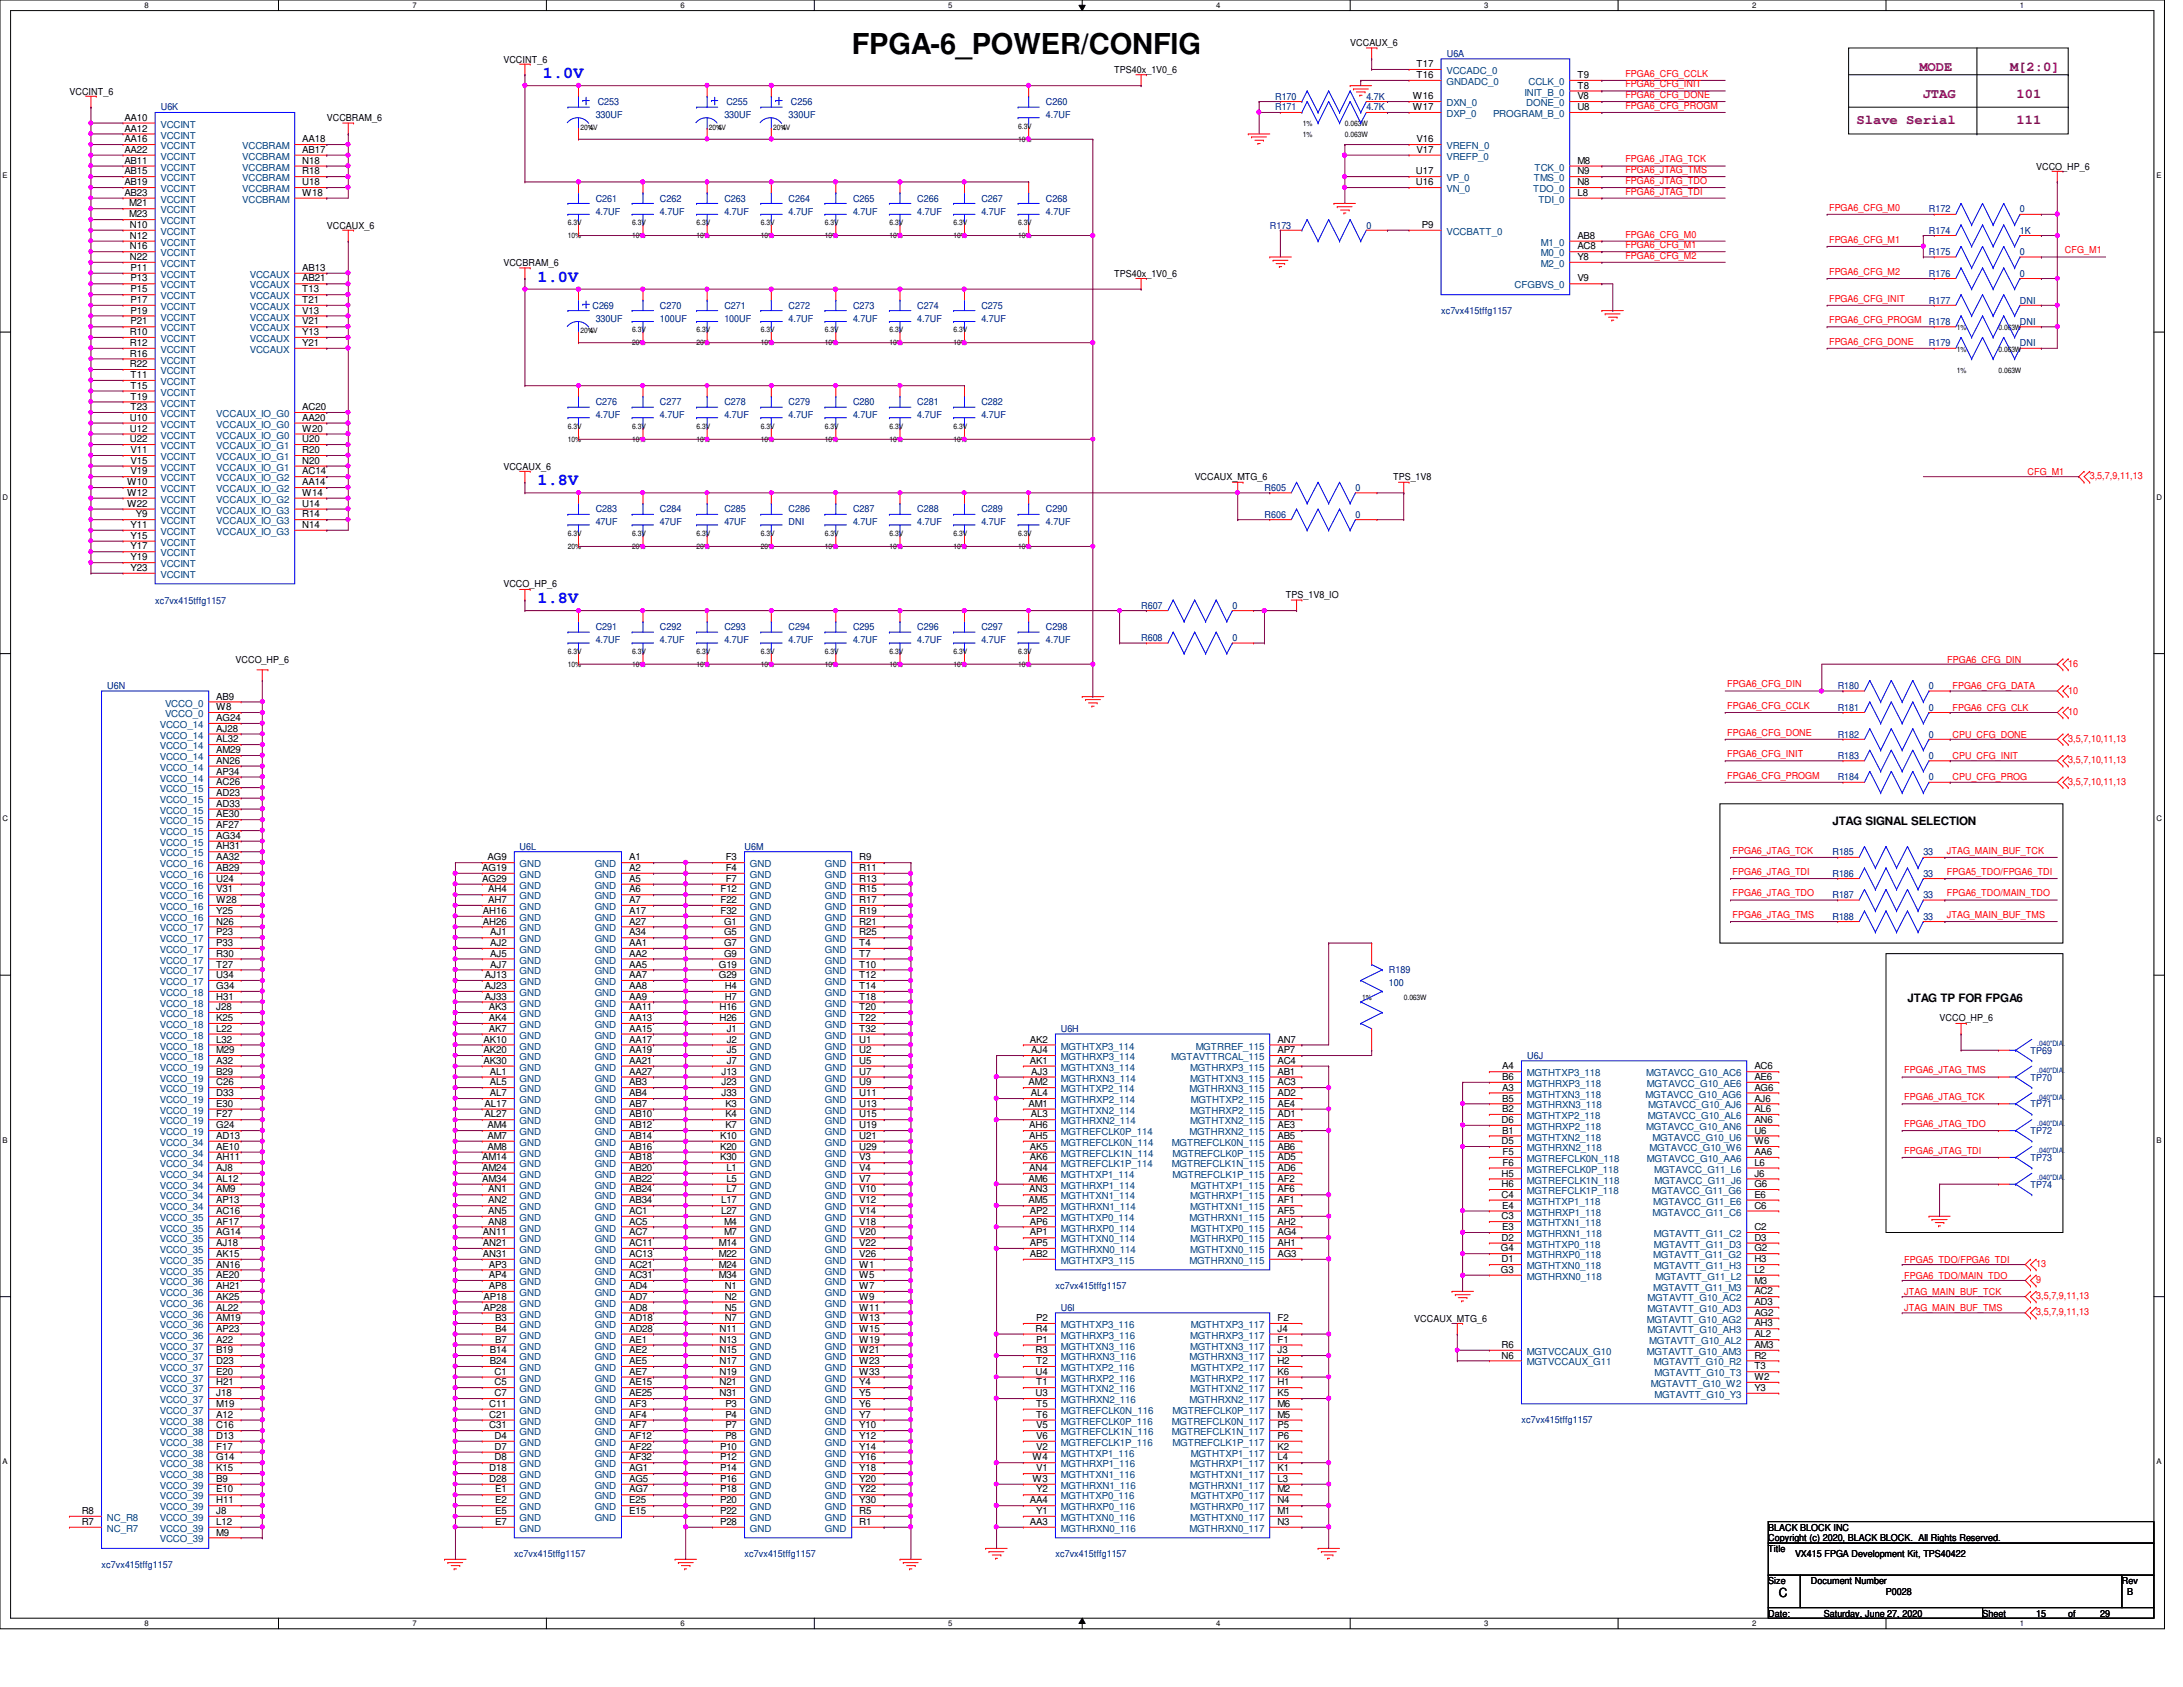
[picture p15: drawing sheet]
<svg xmlns="http://www.w3.org/2000/svg" width="279mm" height="216mm" viewBox="0 0 279 216" stroke-linecap="round" stroke-linejoin="round" font-family="sans-serif">
<defs><g id="words">
<text font-size="3.7" x="109" y="6.9">FPGA-6_POWER/CONFIG</text>
<g font-size="2.2" fill="#00f">
<text x="69.5" y="10">1.0V</text>
<text x="68.8" y="36.1">1.0V</text>
<text x="68.8" y="62.1">1.8V</text>
<text x="68.8" y="77.2">1.8V</text>
</g>
<g font-size="1.8" fill="#800080">
<text x="245.7" y="9.1">MODE</text>
<text x="257.3" y="9.1">M[2:0]</text>
<text x="237.6" y="15.9">Slave Serial</text>
<text x="246.1" y="12.5">JTAG</text>
<text x="258.1" y="12.5">101</text>
<text x="258.1" y="15.9">111</text>
</g>
<text font-size="1.6" x="227.7" y="204.4">C</text>
<g font-size="1.5">
<text x="234.5" y="105.6">JTAG SIGNAL SELECTION</text>
<text x="244.1" y="128.2">JTAG TP FOR FPGA6</text>
</g>
<g font-size="1.2">
<text x="172.8" y="5.9">VCCAUX_6</text>
<text x="64.4" y="8">VCCINT_6</text>
<text x="142.6" y="9.4">TPS40x_1V0_6</text>
<text x="181.3" y="8.6">T17</text>
<text x="181.3" y="10">T16</text>
<text x="201.9" y="10">T9</text>
<text x="201.9" y="11.3">T8</text>
<text x="8.9" y="12.1">VCCINT_6</text>
<text x="15.9" y="15.5">AA10</text>
<text x="15.9" y="16.8">AA12</text>
<text x="41.8" y="15.5">VCCBRAM_6</text>
<text x="180.8" y="12.7">W16</text>
<text x="180.8" y="14.1">W17</text>
<text x="201.9" y="14.1">U8</text>
<text x="201.9" y="12.7">V8</text>
<text x="15.9" y="18.2">AA16</text>
<text x="15.9" y="19.6">AA22</text>
<text x="15.9" y="21">AB11</text>
<text x="15.9" y="22.3">AB15</text>
<text x="15.9" y="23.7">AB19</text>
<text x="38.7" y="18.2">AA18</text>
<text x="38.7" y="19.6">AB17</text>
<text x="38.7" y="21">N18</text>
<text x="38.7" y="22.3">R18</text>
<text x="38.7" y="23.7">U18</text>
<text x="181.2" y="22.3">U17</text>
<text x="181.2" y="23.7">U16</text>
<text x="181.3" y="18.2">V16</text>
<text x="181.3" y="19.6">V17</text>
<text x="201.9" y="21">M8</text>
<text x="201.9" y="22.3">N9</text>
<text x="201.9" y="23.7">N8</text>
<text x="260.6" y="21.7">VCCO_HP_6</text>
<text x="15.9" y="25.1">AB23</text>
<text x="16.6" y="26.4">M21</text>
<text x="16.6" y="27.8">M23</text>
<text x="16.6" y="29.2">N10</text>
<text x="38.7" y="25.1">W18</text>
<text x="41.8" y="29.3">VCCAUX_6</text>
<text x="182" y="29.2">P9</text>
<text x="201.9" y="25.1">L8</text>
<text x="16.6" y="30.6">N12</text>
<text x="16.6" y="31.9">N16</text>
<text x="16.6" y="33.3">N22</text>
<text x="16.7" y="34.7">P11</text>
<text x="38.7" y="34.7">AB13</text>
<text x="64.4" y="34">VCCBRAM_6</text>
<text x="142.6" y="35.4">TPS40x_1V0_6</text>
<text x="201.9" y="33.3">Y8</text>
<text x="201.9" y="31.9">AC8</text>
<text x="201.9" y="30.6">AB8</text>
<text x="16.7" y="36">P13</text>
<text x="16.7" y="37.4">P15</text>
<text x="16.7" y="38.8">P17</text>
<text x="16.7" y="40.1">P19</text>
<text x="16.7" y="41.5">P21</text>
<text x="38.7" y="36">AB21</text>
<text x="38.7" y="37.4">T13</text>
<text x="38.7" y="38.8">T21</text>
<text x="38.7" y="40.1">V13</text>
<text x="38.7" y="41.5">V21</text>
<text x="201.9" y="36">V9</text>
<text x="16.6" y="42.9">R10</text>
<text x="16.6" y="44.3">R12</text>
<text x="16.6" y="45.6">R16</text>
<text x="16.6" y="47">R22</text>
<text x="38.7" y="42.9">Y13</text>
<text x="38.7" y="44.3">Y21</text>
<text x="16.6" y="53.8">U10</text>
<text x="16.7" y="48.4">T11</text>
<text x="16.7" y="49.7">T15</text>
<text x="16.7" y="51.1">T19</text>
<text x="16.7" y="52.5">T23</text>
<text x="38.7" y="52.5">AC20</text>
<text x="38.7" y="53.8">AA20</text>
<text x="16.6" y="55.2">U12</text>
<text x="16.6" y="56.6">U22</text>
<text x="16.7" y="58">V11</text>
<text x="16.7" y="59.4">V15</text>
<text x="38.7" y="55.2">W20</text>
<text x="38.7" y="56.6">U20</text>
<text x="38.7" y="58">R20</text>
<text x="38.7" y="59.4">N20</text>
<text x="16.3" y="62.1">W10</text>
<text x="16.3" y="63.5">W12</text>
<text x="16.3" y="64.9">W22</text>
<text x="16.7" y="60.7">V19</text>
<text x="38.7" y="60.7">AC14</text>
<text x="38.7" y="62.1">AA14</text>
<text x="38.7" y="63.5">W14</text>
<text x="38.7" y="64.9">U14</text>
<text x="64.4" y="60.1">VCCAUX_6</text>
<text x="152.9" y="61.5">VCCAUX_MTG_6</text>
<text x="178.3" y="61.5">TPS_1V8</text>
<text x="16.7" y="67.6">Y11</text>
<text x="16.7" y="69">Y15</text>
<text x="16.7" y="70.3">Y17</text>
<text x="16.7" y="71.7">Y19</text>
<text x="17.4" y="66.2">Y9</text>
<text x="38.7" y="66.2">R14</text>
<text x="38.7" y="67.6">N14</text>
<text x="16.7" y="73.1">Y23</text>
<text x="64.4" y="75.2">VCCO_HP_6</text>
<text x="164.6" y="76.6">TPS_1V8_IO</text>
<text x="27.7" y="89.5">AB9</text>
<text x="30.1" y="84.8">VCCO_HP_6</text>
<text x="27.7" y="90.9">W8</text>
<text x="27.7" y="92.3">AG24</text>
<text x="27.7" y="93.6">AJ28</text>
<text x="27.7" y="95">AL32</text>
<text x="27.7" y="96.4">AM29</text>
<text x="27.7" y="97.7">AN26</text>
<text x="27.7" y="99.1">AP34</text>
<text x="27.7" y="100.5">AC26</text>
<text x="27.7" y="101.9">AD23</text>
<text x="27.7" y="103.3">AD33</text>
<text x="27.7" y="104.6">AE30</text>
<text x="27.7" y="106">AF27</text>
<text x="27.7" y="107.4">AG34</text>
<text x="27.7" y="108.7">AH31</text>
<text x="27.7" y="110.1">AA32</text>
<text x="27.7" y="111.5">AB29</text>
<text x="27.7" y="112.9">U24</text>
<text x="61.7" y="111.5">AG19</text>
<text x="61.7" y="112.9">AG29</text>
<text x="62.4" y="110.1">AG9</text>
<text x="80.5" y="110.1">A1</text>
<text x="80.5" y="111.5">A2</text>
<text x="80.5" y="112.9">A5</text>
<text x="92.9" y="110.1">F3</text>
<text x="92.9" y="111.5">F4</text>
<text x="92.9" y="112.9">F7</text>
<text x="110" y="110.1">R9</text>
<text x="110" y="111.5">R11</text>
<text x="110" y="112.9">R13</text>
<text x="27.7" y="114.2">V31</text>
<text x="27.7" y="115.6">W28</text>
<text x="27.7" y="117">Y25</text>
<text x="27.7" y="118.3">N26</text>
<text x="27.7" y="119.7">P23</text>
<text x="61.8" y="117">AH16</text>
<text x="61.8" y="118.3">AH26</text>
<text x="62.5" y="114.2">AH4</text>
<text x="62.5" y="115.6">AH7</text>
<text x="62.7" y="119.7">AJ1</text>
<text x="80.5" y="114.2">A6</text>
<text x="80.5" y="115.6">A7</text>
<text x="80.5" y="117">A17</text>
<text x="80.5" y="118.3">A27</text>
<text x="80.5" y="119.7">A34</text>
<text x="92.2" y="114.2">F12</text>
<text x="92.2" y="115.6">F22</text>
<text x="92.2" y="117">F32</text>
<text x="92.7" y="118.3">G1</text>
<text x="92.7" y="119.7">G5</text>
<text x="110" y="114.2">R15</text>
<text x="110" y="115.6">R17</text>
<text x="110" y="117">R19</text>
<text x="110" y="118.3">R21</text>
<text x="110" y="119.7">R25</text>
<text x="27.7" y="121.1">P33</text>
<text x="27.7" y="122.4">R30</text>
<text x="27.7" y="123.8">T27</text>
<text x="27.7" y="125.2">U34</text>
<text x="62.1" y="125.2">AJ13</text>
<text x="62.7" y="121.1">AJ2</text>
<text x="62.7" y="122.4">AJ5</text>
<text x="62.7" y="123.8">AJ7</text>
<text x="80.5" y="121.1">AA1</text>
<text x="80.5" y="122.4">AA2</text>
<text x="80.5" y="123.8">AA5</text>
<text x="80.5" y="125.2">AA7</text>
<text x="92" y="123.8">G19</text>
<text x="92" y="125.2">G29</text>
<text x="92.7" y="121.1">G7</text>
<text x="92.7" y="122.4">G9</text>
<text x="110" y="121.1">T4</text>
<text x="110" y="122.4">T7</text>
<text x="110" y="123.8">T10</text>
<text x="110" y="125.2">T12</text>
<text x="27.7" y="126.6">G34</text>
<text x="27.7" y="127.9">H31</text>
<text x="27.7" y="129.3">J28</text>
<text x="27.7" y="130.7">K25</text>
<text x="62.1" y="126.6">AJ23</text>
<text x="62.1" y="127.9">AJ33</text>
<text x="62.6" y="129.3">AK3</text>
<text x="62.6" y="130.7">AK4</text>
<text x="80.5" y="126.6">AA8</text>
<text x="80.5" y="127.9">AA9</text>
<text x="80.5" y="129.3">AA11</text>
<text x="80.5" y="130.7">AA13</text>
<text x="92.1" y="129.3">H16</text>
<text x="92.1" y="130.7">H26</text>
<text x="92.8" y="126.6">H4</text>
<text x="92.8" y="127.9">H7</text>
<text x="110" y="126.6">T14</text>
<text x="110" y="127.9">T18</text>
<text x="110" y="129.3">T20</text>
<text x="110" y="130.7">T22</text>
<text x="248.2" y="130.7">VCCO_HP_6</text>
<text x="27.7" y="132">L22</text>
<text x="27.7" y="133.4">L32</text>
<text x="27.7" y="134.8">M29</text>
<text x="27.7" y="136.1">A32</text>
<text x="27.7" y="137.5">B29</text>
<text x="61.9" y="133.4">AK10</text>
<text x="61.9" y="134.8">AK20</text>
<text x="61.9" y="136.1">AK30</text>
<text x="62.6" y="132">AK7</text>
<text x="62.7" y="137.5">AL1</text>
<text x="80.5" y="132">AA15</text>
<text x="80.5" y="133.4">AA17</text>
<text x="80.5" y="134.8">AA19</text>
<text x="80.5" y="136.1">AA21</text>
<text x="80.5" y="137.5">AA27</text>
<text x="92.3" y="137.5">J13</text>
<text x="93" y="132">J1</text>
<text x="93" y="133.4">J2</text>
<text x="93" y="134.8">J5</text>
<text x="93" y="136.1">J7</text>
<text x="110" y="132">T32</text>
<text x="110" y="133.4">U1</text>
<text x="110" y="134.8">U2</text>
<text x="110" y="136.1">U5</text>
<text x="110" y="137.5">U7</text>
<text x="131.8" y="133.4">AK2</text>
<text x="131.8" y="136.1">AK1</text>
<text x="132" y="134.8">AJ4</text>
<text x="132" y="137.5">AJ3</text>
<text x="163.5" y="136.1">AC4</text>
<text x="163.5" y="137.5">AB1</text>
<text x="163.5" y="134.8">AP7</text>
<text x="163.5" y="133.4">AN7</text>
<text x="192.3" y="136.9">A4</text>
<text x="224.5" y="136.9">AC6</text>
<text x="27.7" y="138.9">C26</text>
<text x="27.7" y="140.3">D33</text>
<text x="27.7" y="141.6">E30</text>
<text x="27.7" y="143">F27</text>
<text x="62" y="141.6">AL17</text>
<text x="62" y="143">AL27</text>
<text x="62.7" y="138.9">AL5</text>
<text x="62.7" y="140.3">AL7</text>
<text x="80.5" y="138.9">AB3</text>
<text x="80.5" y="140.3">AB4</text>
<text x="80.5" y="141.6">AB7</text>
<text x="80.5" y="143">AB10</text>
<text x="92.3" y="138.9">J23</text>
<text x="92.3" y="140.3">J33</text>
<text x="92.8" y="141.6">K3</text>
<text x="92.8" y="143">K4</text>
<text x="110" y="138.9">U9</text>
<text x="110" y="140.3">U11</text>
<text x="110" y="141.6">U13</text>
<text x="110" y="143">U15</text>
<text x="131.7" y="138.9">AM2</text>
<text x="131.7" y="141.6">AM1</text>
<text x="132" y="140.3">AL4</text>
<text x="132" y="143">AL3</text>
<text x="163.5" y="138.9">AC3</text>
<text x="163.5" y="140.3">AD2</text>
<text x="163.5" y="141.6">AE4</text>
<text x="163.5" y="143">AD1</text>
<text x="192.2" y="143.7">D6</text>
<text x="192.3" y="138.2">B6</text>
<text x="192.3" y="139.6">A3</text>
<text x="192.3" y="141">B5</text>
<text x="192.3" y="142.3">B2</text>
<text x="224.5" y="138.2">AE6</text>
<text x="224.5" y="139.6">AG6</text>
<text x="224.5" y="141">AJ6</text>
<text x="224.5" y="142.3">AL6</text>
<text x="224.5" y="143.7">AN6</text>
<text x="27.7" y="144.4">G24</text>
<text x="27.7" y="145.8">AD13</text>
<text x="27.7" y="147.2">AE10</text>
<text x="27.7" y="148.5">AH11</text>
<text x="27.7" y="149.9">AJ8</text>
<text x="61.7" y="148.5">AM14</text>
<text x="61.7" y="149.9">AM24</text>
<text x="62.4" y="144.4">AM4</text>
<text x="62.4" y="145.8">AM7</text>
<text x="62.4" y="147.2">AM8</text>
<text x="80.5" y="144.4">AB12</text>
<text x="80.5" y="145.8">AB14</text>
<text x="80.5" y="147.2">AB16</text>
<text x="80.5" y="148.5">AB18</text>
<text x="80.5" y="149.9">AB20</text>
<text x="92.2" y="145.8">K10</text>
<text x="92.2" y="147.2">K20</text>
<text x="92.2" y="148.5">K30</text>
<text x="92.8" y="144.4">K7</text>
<text x="93" y="149.9">L1</text>
<text x="110" y="144.4">U19</text>
<text x="110" y="145.8">U21</text>
<text x="110" y="147.2">U29</text>
<text x="110" y="148.5">V3</text>
<text x="110" y="149.9">V4</text>
<text x="131.7" y="144.4">AH6</text>
<text x="131.7" y="145.8">AH5</text>
<text x="131.7" y="149.9">AN4</text>
<text x="131.8" y="147.2">AK5</text>
<text x="131.8" y="148.5">AK6</text>
<text x="163.5" y="147.2">AB6</text>
<text x="163.5" y="144.4">AE3</text>
<text x="163.5" y="145.8">AB5</text>
<text x="163.5" y="148.5">AD5</text>
<text x="163.5" y="149.9">AD6</text>
<text x="192.2" y="146.4">D5</text>
<text x="192.3" y="145.1">B1</text>
<text x="192.3" y="149.2">F6</text>
<text x="192.3" y="147.8">F5</text>
<text x="224.5" y="149.2">L6</text>
<text x="224.5" y="147.8">AA6</text>
<text x="224.5" y="145.1">U6</text>
<text x="224.5" y="146.4">W6</text>
<text x="27.7" y="151.3">AL12</text>
<text x="27.7" y="152.6">AM9</text>
<text x="27.7" y="154">AP13</text>
<text x="27.7" y="155.4">AC16</text>
<text x="61.7" y="151.3">AM34</text>
<text x="62.5" y="152.6">AN1</text>
<text x="62.5" y="154">AN2</text>
<text x="62.5" y="155.4">AN5</text>
<text x="80.5" y="151.3">AB22</text>
<text x="80.5" y="152.6">AB24</text>
<text x="80.5" y="154">AB34</text>
<text x="80.5" y="155.4">AC1</text>
<text x="92.3" y="154">L17</text>
<text x="92.3" y="155.4">L27</text>
<text x="93" y="151.3">L5</text>
<text x="93" y="152.6">L7</text>
<text x="110" y="151.3">V7</text>
<text x="110" y="152.6">V10</text>
<text x="110" y="154">V12</text>
<text x="110" y="155.4">V14</text>
<text x="131.7" y="151.3">AM6</text>
<text x="131.7" y="154">AM5</text>
<text x="131.7" y="152.6">AN3</text>
<text x="131.8" y="155.4">AP2</text>
<text x="163.5" y="151.3">AF2</text>
<text x="163.5" y="152.6">AF6</text>
<text x="163.5" y="154">AF1</text>
<text x="163.5" y="155.4">AF5</text>
<text x="192.2" y="150.6">H5</text>
<text x="192.2" y="151.9">H6</text>
<text x="192.2" y="153.3">C4</text>
<text x="192.3" y="154.7">E4</text>
<text x="224.5" y="154.7">C6</text>
<text x="224.5" y="153.3">E6</text>
<text x="224.5" y="151.9">G6</text>
<text x="224.5" y="150.6">J6</text>
<text x="27.7" y="156.7">AF17</text>
<text x="27.7" y="158.1">AG14</text>
<text x="27.7" y="159.5">AJ18</text>
<text x="27.7" y="160.9">AK15</text>
<text x="61.8" y="158.1">AN11</text>
<text x="61.8" y="159.5">AN21</text>
<text x="61.8" y="160.9">AN31</text>
<text x="62.5" y="156.7">AN8</text>
<text x="80.5" y="156.7">AC5</text>
<text x="80.5" y="158.1">AC7</text>
<text x="80.5" y="159.5">AC11</text>
<text x="80.5" y="160.9">AC13</text>
<text x="92" y="159.5">M14</text>
<text x="92" y="160.9">M22</text>
<text x="92.7" y="156.7">M4</text>
<text x="92.7" y="158.1">M7</text>
<text x="110" y="156.7">V18</text>
<text x="110" y="158.1">V20</text>
<text x="110" y="159.5">V22</text>
<text x="110" y="160.9">V26</text>
<text x="131.8" y="156.7">AP6</text>
<text x="131.8" y="158.1">AP1</text>
<text x="131.8" y="159.5">AP5</text>
<text x="131.8" y="160.9">AB2</text>
<text x="163.5" y="156.7">AH2</text>
<text x="163.5" y="158.1">AG4</text>
<text x="163.5" y="159.5">AH1</text>
<text x="163.5" y="160.9">AG3</text>
<text x="192.1" y="160.1">G4</text>
<text x="192.2" y="156">C3</text>
<text x="192.2" y="158.8">D2</text>
<text x="192.2" y="161.5">D1</text>
<text x="192.3" y="157.4">E3</text>
<text x="224.5" y="157.4">C2</text>
<text x="224.5" y="158.8">D3</text>
<text x="224.5" y="160.1">G2</text>
<text x="224.5" y="161.5">H3</text>
<text x="27.7" y="162.2">AN16</text>
<text x="27.7" y="163.6">AE20</text>
<text x="27.7" y="165">AH21</text>
<text x="27.7" y="166.3">AK25</text>
<text x="27.7" y="167.7">AL22</text>
<text x="61.9" y="166.3">AP18</text>
<text x="61.9" y="167.7">AP28</text>
<text x="62.6" y="162.2">AP3</text>
<text x="62.6" y="163.6">AP4</text>
<text x="62.6" y="165">AP8</text>
<text x="80.5" y="162.2">AC21</text>
<text x="80.5" y="163.6">AC31</text>
<text x="80.5" y="165">AD4</text>
<text x="80.5" y="166.3">AD7</text>
<text x="80.5" y="167.7">AD8</text>
<text x="92" y="162.2">M24</text>
<text x="92" y="163.6">M34</text>
<text x="92.8" y="165">N1</text>
<text x="92.8" y="166.3">N2</text>
<text x="92.8" y="167.7">N5</text>
<text x="110" y="162.2">W1</text>
<text x="110" y="163.6">W5</text>
<text x="110" y="165">W7</text>
<text x="110" y="166.3">W9</text>
<text x="110" y="167.7">W11</text>
<text x="192.1" y="162.9">G3</text>
<text x="224.5" y="162.9">L2</text>
<text x="224.5" y="164.3">M3</text>
<text x="224.5" y="165.7">AC2</text>
<text x="224.5" y="167">AD3</text>
<text x="27.7" y="169.1">AM19</text>
<text x="27.7" y="170.4">AP23</text>
<text x="27.7" y="171.8">A22</text>
<text x="27.7" y="173.2">B19</text>
<text x="62.7" y="173.2">B14</text>
<text x="63.4" y="169.1">B3</text>
<text x="63.4" y="170.4">B4</text>
<text x="63.4" y="171.8">B7</text>
<text x="80.5" y="169.1">AD18</text>
<text x="80.5" y="170.4">AD28</text>
<text x="80.5" y="171.8">AE1</text>
<text x="80.5" y="173.2">AE2</text>
<text x="92.1" y="170.4">N11</text>
<text x="92.1" y="171.8">N13</text>
<text x="92.1" y="173.2">N15</text>
<text x="92.8" y="169.1">N7</text>
<text x="110" y="169.1">W13</text>
<text x="110" y="170.4">W15</text>
<text x="110" y="171.8">W19</text>
<text x="110" y="173.2">W21</text>
<text x="132.5" y="170.4">R4</text>
<text x="132.5" y="173.2">R3</text>
<text x="132.6" y="169.1">P2</text>
<text x="132.6" y="171.8">P1</text>
<text x="163.5" y="169.1">F2</text>
<text x="163.5" y="170.4">J4</text>
<text x="163.5" y="171.8">F1</text>
<text x="163.5" y="173.2">J3</text>
<text x="181" y="169.2">VCCAUX_MTG_6</text>
<text x="192.2" y="173.9">N6</text>
<text x="192.2" y="172.5">R6</text>
<text x="224.5" y="168.4">AG2</text>
<text x="224.5" y="169.8">AH3</text>
<text x="224.5" y="171.2">AL2</text>
<text x="224.5" y="172.5">AM3</text>
<text x="224.5" y="173.9">R2</text>
<text x="27.7" y="174.6">D23</text>
<text x="27.7" y="175.9">E20</text>
<text x="27.7" y="177.3">H21</text>
<text x="27.7" y="178.7">J18</text>
<text x="62.7" y="174.6">B24</text>
<text x="63.3" y="175.9">C1</text>
<text x="63.3" y="177.3">C5</text>
<text x="63.3" y="178.7">C7</text>
<text x="80.5" y="174.6">AE5</text>
<text x="80.5" y="175.9">AE7</text>
<text x="80.5" y="177.3">AE15</text>
<text x="80.5" y="178.7">AE25</text>
<text x="92.1" y="174.6">N17</text>
<text x="92.1" y="175.9">N19</text>
<text x="92.1" y="177.3">N21</text>
<text x="92.1" y="178.7">N31</text>
<text x="110" y="174.6">W23</text>
<text x="110" y="175.9">W33</text>
<text x="110" y="177.3">Y4</text>
<text x="110" y="178.7">Y5</text>
<text x="132.5" y="175.9">U4</text>
<text x="132.5" y="178.7">U3</text>
<text x="132.6" y="174.6">T2</text>
<text x="132.6" y="177.3">T1</text>
<text x="163.5" y="174.6">H2</text>
<text x="163.5" y="175.9">K6</text>
<text x="163.5" y="177.3">H1</text>
<text x="163.5" y="178.7">K5</text>
<text x="224.5" y="175.3">T3</text>
<text x="224.5" y="176.6">W2</text>
<text x="224.5" y="178">Y3</text>
<text x="27.7" y="180">M19</text>
<text x="27.7" y="181.4">A12</text>
<text x="27.7" y="182.8">C16</text>
<text x="27.7" y="184.1">D13</text>
<text x="27.7" y="185.5">F17</text>
<text x="62.6" y="180">C11</text>
<text x="62.6" y="181.4">C21</text>
<text x="62.6" y="182.8">C31</text>
<text x="63.3" y="184.1">D4</text>
<text x="63.3" y="185.5">D7</text>
<text x="80.5" y="180">AF3</text>
<text x="80.5" y="181.4">AF4</text>
<text x="80.5" y="182.8">AF7</text>
<text x="80.5" y="184.1">AF12</text>
<text x="80.5" y="185.5">AF22</text>
<text x="92.2" y="185.5">P10</text>
<text x="92.8" y="180">P3</text>
<text x="92.8" y="181.4">P4</text>
<text x="92.8" y="182.8">P7</text>
<text x="92.8" y="184.1">P8</text>
<text x="110" y="180">Y6</text>
<text x="110" y="181.4">Y7</text>
<text x="110" y="182.8">Y10</text>
<text x="110" y="184.1">Y12</text>
<text x="110" y="185.5">Y14</text>
<text x="132.6" y="181.4">T6</text>
<text x="132.6" y="180">T5</text>
<text x="132.6" y="182.8">V5</text>
<text x="132.6" y="184.1">V6</text>
<text x="132.6" y="185.5">V2</text>
<text x="163.5" y="180">M6</text>
<text x="163.5" y="181.4">M5</text>
<text x="163.5" y="182.8">P5</text>
<text x="163.5" y="184.1">P6</text>
<text x="163.5" y="185.5">K2</text>
<text x="27.7" y="186.9">G14</text>
<text x="27.7" y="188.3">K15</text>
<text x="27.7" y="189.7">B9</text>
<text x="27.7" y="191">E10</text>
<text x="62.6" y="188.3">D18</text>
<text x="62.6" y="189.7">D28</text>
<text x="63.3" y="186.9">D8</text>
<text x="63.4" y="191">E1</text>
<text x="80.5" y="186.9">AF32</text>
<text x="80.5" y="188.3">AG1</text>
<text x="80.5" y="189.7">AG5</text>
<text x="80.5" y="191">AG7</text>
<text x="92.2" y="186.9">P12</text>
<text x="92.2" y="188.3">P14</text>
<text x="92.2" y="189.7">P16</text>
<text x="92.2" y="191">P18</text>
<text x="110" y="186.9">Y16</text>
<text x="110" y="188.3">Y18</text>
<text x="110" y="189.7">Y20</text>
<text x="110" y="191">Y22</text>
<text x="132.2" y="186.9">W4</text>
<text x="132.2" y="189.7">W3</text>
<text x="132.6" y="188.3">V1</text>
<text x="132.6" y="191">Y2</text>
<text x="163.5" y="186.9">L4</text>
<text x="163.5" y="188.3">K1</text>
<text x="163.5" y="189.7">L3</text>
<text x="163.5" y="191">M2</text>
<text x="10.5" y="195.2">R7</text>
<text x="10.5" y="193.8">R8</text>
<text x="27.7" y="192.4">H11</text>
<text x="27.7" y="193.8">J8</text>
<text x="27.7" y="195.2">L12</text>
<text x="27.7" y="196.5">M9</text>
<text x="63.4" y="192.4">E2</text>
<text x="63.4" y="193.8">E5</text>
<text x="63.4" y="195.2">E7</text>
<text x="80.5" y="193.8">E15</text>
<text x="80.5" y="192.4">E25</text>
<text x="92.2" y="192.4">P20</text>
<text x="92.2" y="193.8">P22</text>
<text x="92.2" y="195.2">P28</text>
<text x="110" y="195.2">R1</text>
<text x="110" y="193.8">R5</text>
<text x="110" y="192.4">Y30</text>
<text x="131.8" y="192.4">AA4</text>
<text x="131.8" y="195.2">AA3</text>
<text x="132.6" y="193.8">Y1</text>
<text x="163.5" y="192.4">N4</text>
<text x="163.5" y="193.8">M1</text>
<text x="163.5" y="195.2">N3</text>
<text x="226.3" y="195.9">BLACK BLOCK INC</text>
<text x="226.3" y="197.3">Copyright (c) 2020, BLACK BLOCK. All Rights Reserved.</text>
<text x="226.3" y="198.6">Title</text>
<text x="226.3" y="202.7">Size</text>
<text x="229.7" y="199.3">VX415 FPGA Development Kit, TPS40422</text>
<text x="231.8" y="202.7">Document Number</text>
<text x="271.6" y="202.7">Rev</text>
<text x="226.3" y="206.9">Date:</text>
<text x="233.4" y="206.9">Saturday, June 27, 2020</text>
<text x="241.4" y="204.1">P0028</text>
<text x="253.7" y="206.9">Sheet</text>
<text x="260.6" y="206.9">15</text>
<text x="264.7" y="206.9">of</text>
<text x="268.8" y="206.9">29</text>
<text x="272.2" y="204.1">B</text>
</g>
<g font-size="1.2" fill="#004080">
<text x="185.1" y="9.5">VCCADC_0</text>
<text x="185.1" y="10.9">GNDADC_0</text>
<text x="195.6" y="10.9">CCLK_0</text>
<text x="20.5" y="16.3">VCCINT</text>
<text x="20.5" y="17.7">VCCINT</text>
<text x="185.1" y="13.6">DXN_0</text>
<text x="185.1" y="15">DXP_0</text>
<text x="191.1" y="15">PROGRAM_B_0</text>
<text x="195.1" y="12.2">INIT_B_0</text>
<text x="195.3" y="13.6">DONE_0</text>
<text x="20.5" y="19.1">VCCINT</text>
<text x="20.5" y="20.4">VCCINT</text>
<text x="20.5" y="21.8">VCCINT</text>
<text x="20.5" y="23.2">VCCINT</text>
<text x="31" y="19.1">VCCBRAM</text>
<text x="31" y="20.4">VCCBRAM</text>
<text x="31" y="21.8">VCCBRAM</text>
<text x="31" y="23.2">VCCBRAM</text>
<text x="185.1" y="19.1">VREFN_0</text>
<text x="185.1" y="20.4">VREFP_0</text>
<text x="185.1" y="23.2">VP_0</text>
<text x="196.3" y="23.2">TMS_0</text>
<text x="196.4" y="21.8">TCK_0</text>
<text x="20.5" y="24.6">VCCINT</text>
<text x="20.5" y="26">VCCINT</text>
<text x="20.5" y="27.3">VCCINT</text>
<text x="20.5" y="28.7">VCCINT</text>
<text x="31" y="24.6">VCCBRAM</text>
<text x="31" y="26">VCCBRAM</text>
<text x="185.1" y="24.6">VN_0</text>
<text x="196.2" y="24.6">TDO_0</text>
<text x="196.9" y="26">TDI_0</text>
<text x="20.5" y="30.1">VCCINT</text>
<text x="20.5" y="31.5">VCCINT</text>
<text x="20.5" y="32.8">VCCINT</text>
<text x="20.5" y="34.2">VCCINT</text>
<text x="20.5" y="35.6">VCCINT</text>
<text x="32" y="35.6">VCCAUX</text>
<text x="185.1" y="30.1">VCCBATT_0</text>
<text x="197.2" y="34.2">M2_0</text>
<text x="197.2" y="32.8">M0_0</text>
<text x="197.2" y="31.5">M1_0</text>
<text x="20.5" y="36.9">VCCINT</text>
<text x="20.5" y="38.3">VCCINT</text>
<text x="20.5" y="39.7">VCCINT</text>
<text x="20.5" y="41">VCCINT</text>
<text x="32" y="36.9">VCCAUX</text>
<text x="32" y="38.3">VCCAUX</text>
<text x="32" y="39.7">VCCAUX</text>
<text x="32" y="41">VCCAUX</text>
<text x="193.8" y="36.9">CFGBVS_0</text>
<text x="20.5" y="42.4">VCCINT</text>
<text x="20.5" y="43.8">VCCINT</text>
<text x="20.5" y="45.2">VCCINT</text>
<text x="20.5" y="46.5">VCCINT</text>
<text x="20.5" y="47.9">VCCINT</text>
<text x="32" y="42.4">VCCAUX</text>
<text x="32" y="43.8">VCCAUX</text>
<text x="32" y="45.2">VCCAUX</text>
<text x="20.5" y="49.3">VCCINT</text>
<text x="20.5" y="50.6">VCCINT</text>
<text x="20.5" y="52">VCCINT</text>
<text x="20.5" y="53.4">VCCINT</text>
<text x="27.7" y="53.4">VCCAUX_IO_G0</text>
<text x="20.5" y="54.7">VCCINT</text>
<text x="20.5" y="56.1">VCCINT</text>
<text x="20.5" y="57.5">VCCINT</text>
<text x="20.5" y="58.9">VCCINT</text>
<text x="27.7" y="54.7">VCCAUX_IO_G0</text>
<text x="27.7" y="56.1">VCCAUX_IO_G0</text>
<text x="27.7" y="57.5">VCCAUX_IO_G1</text>
<text x="27.7" y="58.9">VCCAUX_IO_G1</text>
<text x="20.5" y="60.2">VCCINT</text>
<text x="20.5" y="61.6">VCCINT</text>
<text x="20.5" y="63">VCCINT</text>
<text x="20.5" y="64.3">VCCINT</text>
<text x="20.5" y="65.7">VCCINT</text>
<text x="27.7" y="60.2">VCCAUX_IO_G1</text>
<text x="27.7" y="61.6">VCCAUX_IO_G2</text>
<text x="27.7" y="63">VCCAUX_IO_G2</text>
<text x="27.7" y="64.3">VCCAUX_IO_G2</text>
<text x="27.7" y="65.7">VCCAUX_IO_G3</text>
<text x="20.5" y="67.1">VCCINT</text>
<text x="20.5" y="68.5">VCCINT</text>
<text x="20.5" y="69.8">VCCINT</text>
<text x="20.5" y="71.2">VCCINT</text>
<text x="27.7" y="67.1">VCCAUX_IO_G3</text>
<text x="27.7" y="68.5">VCCAUX_IO_G3</text>
<text x="20.5" y="72.6">VCCINT</text>
<text x="20.5" y="74">VCCINT</text>
<text x="20.4" y="93.2">VCCO_14</text>
<text x="20.4" y="94.5">VCCO_14</text>
<text x="20.4" y="95.9">VCCO_14</text>
<text x="21.1" y="90.4">VCCO_0</text>
<text x="21.1" y="91.8">VCCO_0</text>
<text x="20.4" y="97.3">VCCO_14</text>
<text x="20.4" y="98.6">VCCO_14</text>
<text x="20.4" y="100">VCCO_14</text>
<text x="20.4" y="101.4">VCCO_15</text>
<text x="20.4" y="102.7">VCCO_15</text>
<text x="20.4" y="104.1">VCCO_15</text>
<text x="20.4" y="105.5">VCCO_15</text>
<text x="20.4" y="106.9">VCCO_15</text>
<text x="20.4" y="108.2">VCCO_15</text>
<text x="20.4" y="109.6">VCCO_15</text>
<text x="20.4" y="111">VCCO_16</text>
<text x="20.4" y="112.4">VCCO_16</text>
<text x="20.4" y="113.7">VCCO_16</text>
<text x="66.5" y="111">GND</text>
<text x="66.5" y="112.4">GND</text>
<text x="66.5" y="113.7">GND</text>
<text x="76.1" y="111">GND</text>
<text x="76.1" y="112.4">GND</text>
<text x="76.1" y="113.7">GND</text>
<text x="96" y="111">GND</text>
<text x="96" y="112.4">GND</text>
<text x="96" y="113.7">GND</text>
<text x="105.6" y="111">GND</text>
<text x="105.6" y="112.4">GND</text>
<text x="105.6" y="113.7">GND</text>
<text x="20.4" y="115.1">VCCO_16</text>
<text x="20.4" y="116.5">VCCO_16</text>
<text x="20.4" y="117.9">VCCO_16</text>
<text x="20.4" y="119.2">VCCO_17</text>
<text x="66.5" y="115.1">GND</text>
<text x="66.5" y="116.5">GND</text>
<text x="66.5" y="117.9">GND</text>
<text x="66.5" y="119.2">GND</text>
<text x="76.1" y="115.1">GND</text>
<text x="76.1" y="116.5">GND</text>
<text x="76.1" y="117.9">GND</text>
<text x="76.1" y="119.2">GND</text>
<text x="96" y="115.1">GND</text>
<text x="96" y="116.5">GND</text>
<text x="96" y="117.9">GND</text>
<text x="96" y="119.2">GND</text>
<text x="105.6" y="115.1">GND</text>
<text x="105.6" y="116.5">GND</text>
<text x="105.6" y="117.9">GND</text>
<text x="105.6" y="119.2">GND</text>
<text x="20.4" y="120.6">VCCO_17</text>
<text x="20.4" y="122">VCCO_17</text>
<text x="20.4" y="123.3">VCCO_17</text>
<text x="20.4" y="124.7">VCCO_17</text>
<text x="66.5" y="120.6">GND</text>
<text x="66.5" y="122">GND</text>
<text x="66.5" y="123.3">GND</text>
<text x="66.5" y="124.7">GND</text>
<text x="76.1" y="120.6">GND</text>
<text x="76.1" y="122">GND</text>
<text x="76.1" y="123.3">GND</text>
<text x="76.1" y="124.7">GND</text>
<text x="96" y="120.6">GND</text>
<text x="96" y="122">GND</text>
<text x="96" y="123.3">GND</text>
<text x="96" y="124.7">GND</text>
<text x="105.6" y="120.6">GND</text>
<text x="105.6" y="122">GND</text>
<text x="105.6" y="123.3">GND</text>
<text x="105.6" y="124.7">GND</text>
<text x="20.4" y="126.1">VCCO_17</text>
<text x="20.4" y="127.5">VCCO_18</text>
<text x="20.4" y="128.8">VCCO_18</text>
<text x="20.4" y="130.2">VCCO_18</text>
<text x="20.4" y="131.6">VCCO_18</text>
<text x="66.5" y="126.1">GND</text>
<text x="66.5" y="127.5">GND</text>
<text x="66.5" y="128.8">GND</text>
<text x="66.5" y="130.2">GND</text>
<text x="66.5" y="131.6">GND</text>
<text x="76.1" y="126.1">GND</text>
<text x="76.1" y="127.5">GND</text>
<text x="76.1" y="128.8">GND</text>
<text x="76.1" y="130.2">GND</text>
<text x="76.1" y="131.6">GND</text>
<text x="96" y="126.1">GND</text>
<text x="96" y="127.5">GND</text>
<text x="96" y="128.8">GND</text>
<text x="96" y="130.2">GND</text>
<text x="96" y="131.6">GND</text>
<text x="105.6" y="126.1">GND</text>
<text x="105.6" y="127.5">GND</text>
<text x="105.6" y="128.8">GND</text>
<text x="105.6" y="130.2">GND</text>
<text x="105.6" y="131.6">GND</text>
<text x="20.4" y="132.9">VCCO_18</text>
<text x="20.4" y="134.3">VCCO_18</text>
<text x="20.4" y="135.7">VCCO_18</text>
<text x="20.4" y="137">VCCO_19</text>
<text x="66.5" y="132.9">GND</text>
<text x="66.5" y="134.3">GND</text>
<text x="66.5" y="135.7">GND</text>
<text x="66.5" y="137">GND</text>
<text x="76.1" y="132.9">GND</text>
<text x="76.1" y="134.3">GND</text>
<text x="76.1" y="135.7">GND</text>
<text x="76.1" y="137">GND</text>
<text x="96" y="132.9">GND</text>
<text x="96" y="134.3">GND</text>
<text x="96" y="135.7">GND</text>
<text x="96" y="137">GND</text>
<text x="105.6" y="132.9">GND</text>
<text x="105.6" y="134.3">GND</text>
<text x="105.6" y="135.7">GND</text>
<text x="105.6" y="137">GND</text>
<text x="135.8" y="134.3">MGTHTXP3_114</text>
<text x="135.8" y="135.7">MGTHRXP3_114</text>
<text x="135.8" y="137">MGTHTXN3_114</text>
<text x="149.9" y="135.7">MGTAVTTRCAL_115</text>
<text x="152.3" y="137">MGTHRXP3_115</text>
<text x="153" y="134.3">MGTRREF_115</text>
<text x="195.4" y="137.8">MGTHTXP3_118</text>
<text x="210.7" y="137.8">MGTAVCC_G10_AC6</text>
<text x="20.4" y="138.4">VCCO_19</text>
<text x="20.4" y="139.8">VCCO_19</text>
<text x="20.4" y="141.2">VCCO_19</text>
<text x="20.4" y="142.5">VCCO_19</text>
<text x="20.4" y="143.9">VCCO_19</text>
<text x="66.5" y="138.4">GND</text>
<text x="66.5" y="139.8">GND</text>
<text x="66.5" y="141.2">GND</text>
<text x="66.5" y="142.5">GND</text>
<text x="66.5" y="143.9">GND</text>
<text x="76.1" y="138.4">GND</text>
<text x="76.1" y="139.8">GND</text>
<text x="76.1" y="141.2">GND</text>
<text x="76.1" y="142.5">GND</text>
<text x="76.1" y="143.9">GND</text>
<text x="96" y="138.4">GND</text>
<text x="96" y="139.8">GND</text>
<text x="96" y="141.2">GND</text>
<text x="96" y="142.5">GND</text>
<text x="96" y="143.9">GND</text>
<text x="105.6" y="138.4">GND</text>
<text x="105.6" y="139.8">GND</text>
<text x="105.6" y="141.2">GND</text>
<text x="105.6" y="142.5">GND</text>
<text x="105.6" y="143.9">GND</text>
<text x="135.8" y="138.4">MGTHRXN3_114</text>
<text x="135.8" y="139.8">MGTHTXP2_114</text>
<text x="135.8" y="141.2">MGTHRXP2_114</text>
<text x="135.8" y="142.5">MGTHTXN2_114</text>
<text x="135.8" y="143.9">MGTHRXN2_114</text>
<text x="152.2" y="139.8">MGTHRXN3_115</text>
<text x="152.3" y="138.4">MGTHTXN3_115</text>
<text x="152.3" y="142.5">MGTHRXP2_115</text>
<text x="152.3" y="143.9">MGTHTXN2_115</text>
<text x="152.4" y="141.2">MGTHTXP2_115</text>
<text x="195.4" y="139.1">MGTHRXP3_118</text>
<text x="195.4" y="140.5">MGTHTXN3_118</text>
<text x="195.4" y="141.9">MGTHRXN3_118</text>
<text x="195.4" y="143.2">MGTHTXP2_118</text>
<text x="210.6" y="140.5">MGTAVCC_G10_AG6</text>
<text x="210.8" y="139.1">MGTAVCC_G10_AE6</text>
<text x="210.9" y="143.2">MGTAVCC_G10_AL6</text>
<text x="210.9" y="141.9">MGTAVCC_G10_AJ6</text>
<text x="20.4" y="145.3">VCCO_19</text>
<text x="20.4" y="146.6">VCCO_34</text>
<text x="20.4" y="148">VCCO_34</text>
<text x="20.4" y="149.4">VCCO_34</text>
<text x="66.5" y="145.3">GND</text>
<text x="66.5" y="146.6">GND</text>
<text x="66.5" y="148">GND</text>
<text x="66.5" y="149.4">GND</text>
<text x="76.1" y="145.3">GND</text>
<text x="76.1" y="146.6">GND</text>
<text x="76.1" y="148">GND</text>
<text x="76.1" y="149.4">GND</text>
<text x="96" y="145.3">GND</text>
<text x="96" y="146.6">GND</text>
<text x="96" y="148">GND</text>
<text x="96" y="149.4">GND</text>
<text x="105.6" y="145.3">GND</text>
<text x="105.6" y="146.6">GND</text>
<text x="105.6" y="148">GND</text>
<text x="105.6" y="149.4">GND</text>
<text x="135.8" y="145.3">MGTREFCLK0P_114</text>
<text x="135.8" y="146.6">MGTREFCLK0N_114</text>
<text x="135.8" y="148">MGTREFCLK1N_114</text>
<text x="135.8" y="149.4">MGTREFCLK1P_114</text>
<text x="150" y="146.6">MGTREFCLK0N_115</text>
<text x="150" y="149.4">MGTREFCLK1N_115</text>
<text x="150.1" y="148">MGTREFCLK0P_115</text>
<text x="152.2" y="145.3">MGTHRXN2_115</text>
<text x="195.4" y="144.6">MGTHRXP2_118</text>
<text x="195.4" y="146">MGTHTXN2_118</text>
<text x="195.4" y="147.3">MGTHRXN2_118</text>
<text x="195.4" y="148.7">MGTREFCLK0N_118</text>
<text x="210.7" y="144.6">MGTAVCC_G10_AN6</text>
<text x="210.8" y="148.7">MGTAVCC_G10_AA6</text>
<text x="211.1" y="147.3">MGTAVCC_G10_W6</text>
<text x="211.5" y="146">MGTAVCC_G10_U6</text>
<text x="20.4" y="150.7">VCCO_34</text>
<text x="20.4" y="152.1">VCCO_34</text>
<text x="20.4" y="153.5">VCCO_34</text>
<text x="20.4" y="154.9">VCCO_34</text>
<text x="66.5" y="150.7">GND</text>
<text x="66.5" y="152.1">GND</text>
<text x="66.5" y="153.5">GND</text>
<text x="66.5" y="154.9">GND</text>
<text x="76.1" y="150.7">GND</text>
<text x="76.1" y="152.1">GND</text>
<text x="76.1" y="153.5">GND</text>
<text x="76.1" y="154.9">GND</text>
<text x="96" y="150.7">GND</text>
<text x="96" y="152.1">GND</text>
<text x="96" y="153.5">GND</text>
<text x="96" y="154.9">GND</text>
<text x="105.6" y="150.7">GND</text>
<text x="105.6" y="152.1">GND</text>
<text x="105.6" y="153.5">GND</text>
<text x="105.6" y="154.9">GND</text>
<text x="135.8" y="150.7">MGTHTXP1_114</text>
<text x="135.8" y="152.1">MGTHRXP1_114</text>
<text x="135.8" y="153.5">MGTHTXN1_114</text>
<text x="135.8" y="154.9">MGTHRXN1_114</text>
<text x="150.1" y="150.7">MGTREFCLK1P_115</text>
<text x="152.3" y="153.5">MGTHRXP1_115</text>
<text x="152.3" y="154.9">MGTHTXN1_115</text>
<text x="152.4" y="152.1">MGTHTXP1_115</text>
<text x="195.4" y="150.1">MGTREFCLK0P_118</text>
<text x="195.4" y="151.5">MGTREFCLK1N_118</text>
<text x="195.4" y="152.8">MGTREFCLK1P_118</text>
<text x="195.4" y="154.2">MGTHTXP1_118</text>
<text x="195.4" y="155.6">MGTHRXP1_118</text>
<text x="211.4" y="152.8">MGTAVCC_G11_G6</text>
<text x="211.5" y="155.6">MGTAVCC_G11_C6</text>
<text x="211.6" y="154.2">MGTAVCC_G11_E6</text>
<text x="211.7" y="150.1">MGTAVCC_G11_L6</text>
<text x="211.8" y="151.5">MGTAVCC_G11_J6</text>
<text x="20.4" y="156.3">VCCO_35</text>
<text x="20.4" y="157.6">VCCO_35</text>
<text x="20.4" y="159">VCCO_35</text>
<text x="20.4" y="160.4">VCCO_35</text>
<text x="20.4" y="161.8">VCCO_35</text>
<text x="66.5" y="156.3">GND</text>
<text x="66.5" y="157.6">GND</text>
<text x="66.5" y="159">GND</text>
<text x="66.5" y="160.4">GND</text>
<text x="66.5" y="161.8">GND</text>
<text x="76.1" y="156.3">GND</text>
<text x="76.1" y="157.6">GND</text>
<text x="76.1" y="159">GND</text>
<text x="76.1" y="160.4">GND</text>
<text x="76.1" y="161.8">GND</text>
<text x="96" y="156.3">GND</text>
<text x="96" y="157.6">GND</text>
<text x="96" y="159">GND</text>
<text x="96" y="160.4">GND</text>
<text x="96" y="161.8">GND</text>
<text x="105.6" y="156.3">GND</text>
<text x="105.6" y="157.6">GND</text>
<text x="105.6" y="159">GND</text>
<text x="105.6" y="160.4">GND</text>
<text x="105.6" y="161.8">GND</text>
<text x="135.8" y="156.3">MGTHTXP0_114</text>
<text x="135.8" y="157.6">MGTHRXP0_114</text>
<text x="135.8" y="159">MGTHTXN0_114</text>
<text x="135.8" y="160.4">MGTHRXN0_114</text>
<text x="135.8" y="161.8">MGTHTXP3_115</text>
<text x="152.2" y="156.3">MGTHRXN1_115</text>
<text x="152.2" y="161.8">MGTHRXN0_115</text>
<text x="152.3" y="159">MGTHRXP0_115</text>
<text x="152.3" y="160.4">MGTHTXN0_115</text>
<text x="152.4" y="157.6">MGTHTXP0_115</text>
<text x="195.4" y="156.9">MGTHTXN1_118</text>
<text x="195.4" y="158.3">MGTHRXN1_118</text>
<text x="195.4" y="159.7">MGTHTXP0_118</text>
<text x="195.4" y="161">MGTHRXP0_118</text>
<text x="211.6" y="161">MGTAVTT_G11_G2</text>
<text x="211.7" y="158.3">MGTAVTT_G11_C2</text>
<text x="211.7" y="159.7">MGTAVTT_G11_D3</text>
<text x="20.4" y="163.1">VCCO_35</text>
<text x="20.4" y="164.5">VCCO_36</text>
<text x="20.4" y="165.9">VCCO_36</text>
<text x="20.4" y="167.2">VCCO_36</text>
<text x="66.5" y="163.1">GND</text>
<text x="66.5" y="164.5">GND</text>
<text x="66.5" y="165.9">GND</text>
<text x="66.5" y="167.2">GND</text>
<text x="76.1" y="163.1">GND</text>
<text x="76.1" y="164.5">GND</text>
<text x="76.1" y="165.9">GND</text>
<text x="76.1" y="167.2">GND</text>
<text x="96" y="163.1">GND</text>
<text x="96" y="164.5">GND</text>
<text x="96" y="165.9">GND</text>
<text x="96" y="167.2">GND</text>
<text x="105.6" y="163.1">GND</text>
<text x="105.6" y="164.5">GND</text>
<text x="105.6" y="165.9">GND</text>
<text x="105.6" y="167.2">GND</text>
<text x="195.4" y="162.4">MGTHTXN0_118</text>
<text x="195.4" y="163.8">MGTHRXN0_118</text>
<text x="210.9" y="166.5">MGTAVTT_G10_AC2</text>
<text x="210.9" y="167.9">MGTAVTT_G10_AD3</text>
<text x="211.6" y="165.2">MGTAVTT_G11_M3</text>
<text x="211.7" y="162.4">MGTAVTT_G11_H3</text>
<text x="211.9" y="163.8">MGTAVTT_G11_L2</text>
<text x="20.4" y="168.6">VCCO_36</text>
<text x="20.4" y="170">VCCO_36</text>
<text x="20.4" y="171.3">VCCO_36</text>
<text x="20.4" y="172.7">VCCO_37</text>
<text x="66.5" y="168.6">GND</text>
<text x="66.5" y="170">GND</text>
<text x="66.5" y="171.3">GND</text>
<text x="66.5" y="172.7">GND</text>
<text x="76.1" y="168.6">GND</text>
<text x="76.1" y="170">GND</text>
<text x="76.1" y="171.3">GND</text>
<text x="76.1" y="172.7">GND</text>
<text x="96" y="168.6">GND</text>
<text x="96" y="170">GND</text>
<text x="96" y="171.3">GND</text>
<text x="96" y="172.7">GND</text>
<text x="105.6" y="168.6">GND</text>
<text x="105.6" y="170">GND</text>
<text x="105.6" y="171.3">GND</text>
<text x="105.6" y="172.7">GND</text>
<text x="135.8" y="170">MGTHTXP3_116</text>
<text x="135.8" y="171.3">MGTHRXP3_116</text>
<text x="135.8" y="172.7">MGTHTXN3_116</text>
<text x="152.3" y="171.3">MGTHRXP3_117</text>
<text x="152.3" y="172.7">MGTHTXN3_117</text>
<text x="152.4" y="170">MGTHTXP3_117</text>
<text x="195.4" y="173.4">MGTVCCAUX_G10</text>
<text x="210.8" y="169.3">MGTAVTT_G10_AG2</text>
<text x="210.8" y="173.4">MGTAVTT_G10_AM3</text>
<text x="210.9" y="170.6">MGTAVTT_G10_AH3</text>
<text x="211.1" y="172">MGTAVTT_G10_AL2</text>
<text x="20.4" y="174.1">VCCO_37</text>
<text x="20.4" y="175.5">VCCO_37</text>
<text x="20.4" y="176.8">VCCO_37</text>
<text x="20.4" y="178.2">VCCO_37</text>
<text x="20.4" y="179.6">VCCO_37</text>
<text x="66.5" y="174.1">GND</text>
<text x="66.5" y="175.5">GND</text>
<text x="66.5" y="176.8">GND</text>
<text x="66.5" y="178.2">GND</text>
<text x="66.5" y="179.6">GND</text>
<text x="76.1" y="174.1">GND</text>
<text x="76.1" y="175.5">GND</text>
<text x="76.1" y="176.8">GND</text>
<text x="76.1" y="178.2">GND</text>
<text x="76.1" y="179.6">GND</text>
<text x="96" y="174.1">GND</text>
<text x="96" y="175.5">GND</text>
<text x="96" y="176.8">GND</text>
<text x="96" y="178.2">GND</text>
<text x="96" y="179.6">GND</text>
<text x="105.6" y="174.1">GND</text>
<text x="105.6" y="175.5">GND</text>
<text x="105.6" y="176.8">GND</text>
<text x="105.6" y="178.2">GND</text>
<text x="105.6" y="179.6">GND</text>
<text x="135.8" y="174.1">MGTHRXN3_116</text>
<text x="135.8" y="175.5">MGTHTXP2_116</text>
<text x="135.8" y="176.8">MGTHRXP2_116</text>
<text x="135.8" y="178.2">MGTHTXN2_116</text>
<text x="135.8" y="179.6">MGTHRXN2_116</text>
<text x="152.2" y="174.1">MGTHRXN3_117</text>
<text x="152.2" y="179.6">MGTHRXN2_117</text>
<text x="152.3" y="176.8">MGTHRXP2_117</text>
<text x="152.3" y="178.2">MGTHTXN2_117</text>
<text x="152.4" y="175.5">MGTHTXP2_117</text>
<text x="195.4" y="174.8">MGTVCCAUX_G11</text>
<text x="211.3" y="177.5">MGTAVTT_G10_W2</text>
<text x="211.7" y="174.8">MGTAVTT_G10_R2</text>
<text x="211.8" y="176.1">MGTAVTT_G10_T3</text>
<text x="211.8" y="178.9">MGTAVTT_G10_Y3</text>
<text x="20.4" y="180.9">VCCO_37</text>
<text x="20.4" y="182.3">VCCO_38</text>
<text x="20.4" y="183.7">VCCO_38</text>
<text x="20.4" y="185">VCCO_38</text>
<text x="66.5" y="180.9">GND</text>
<text x="66.5" y="182.3">GND</text>
<text x="66.5" y="183.7">GND</text>
<text x="66.5" y="185">GND</text>
<text x="76.1" y="180.9">GND</text>
<text x="76.1" y="182.3">GND</text>
<text x="76.1" y="183.7">GND</text>
<text x="76.1" y="185">GND</text>
<text x="96" y="180.9">GND</text>
<text x="96" y="182.3">GND</text>
<text x="96" y="183.7">GND</text>
<text x="96" y="185">GND</text>
<text x="105.6" y="180.9">GND</text>
<text x="105.6" y="182.3">GND</text>
<text x="105.6" y="183.7">GND</text>
<text x="105.6" y="185">GND</text>
<text x="135.8" y="182.3">MGTREFCLK0P_116</text>
<text x="135.8" y="180.9">MGTREFCLK0N_116</text>
<text x="135.8" y="183.7">MGTREFCLK1N_116</text>
<text x="135.8" y="185">MGTREFCLK1P_116</text>
<text x="150" y="182.3">MGTREFCLK0N_117</text>
<text x="150" y="183.7">MGTREFCLK1N_117</text>
<text x="150.1" y="180.9">MGTREFCLK0P_117</text>
<text x="150.1" y="185">MGTREFCLK1P_117</text>
<text x="20.4" y="186.4">VCCO_38</text>
<text x="20.4" y="187.8">VCCO_38</text>
<text x="20.4" y="189.2">VCCO_38</text>
<text x="20.4" y="190.5">VCCO_39</text>
<text x="20.4" y="191.9">VCCO_39</text>
<text x="66.5" y="186.4">GND</text>
<text x="66.5" y="187.8">GND</text>
<text x="66.5" y="189.2">GND</text>
<text x="66.5" y="190.5">GND</text>
<text x="66.5" y="191.9">GND</text>
<text x="76.1" y="186.4">GND</text>
<text x="76.1" y="187.8">GND</text>
<text x="76.1" y="189.2">GND</text>
<text x="76.1" y="190.5">GND</text>
<text x="76.1" y="191.9">GND</text>
<text x="96" y="186.4">GND</text>
<text x="96" y="187.8">GND</text>
<text x="96" y="189.2">GND</text>
<text x="96" y="190.5">GND</text>
<text x="96" y="191.9">GND</text>
<text x="105.6" y="186.4">GND</text>
<text x="105.6" y="187.8">GND</text>
<text x="105.6" y="189.2">GND</text>
<text x="105.6" y="190.5">GND</text>
<text x="105.6" y="191.9">GND</text>
<text x="135.8" y="186.4">MGTHTXP1_116</text>
<text x="135.8" y="187.8">MGTHRXP1_116</text>
<text x="135.8" y="189.2">MGTHTXN1_116</text>
<text x="135.8" y="190.5">MGTHRXN1_116</text>
<text x="135.8" y="191.9">MGTHTXP0_116</text>
<text x="152.2" y="190.5">MGTHRXN1_117</text>
<text x="152.3" y="187.8">MGTHRXP1_117</text>
<text x="152.3" y="189.2">MGTHTXN1_117</text>
<text x="152.4" y="186.4">MGTHTXP1_117</text>
<text x="152.4" y="191.9">MGTHTXP0_117</text>
<text x="13.7" y="196">NC_R7</text>
<text x="13.7" y="194.6">NC_R8</text>
<text x="20.4" y="193.3">VCCO_39</text>
<text x="20.4" y="194.6">VCCO_39</text>
<text x="20.4" y="196">VCCO_39</text>
<text x="20.4" y="197.4">VCCO_39</text>
<text x="66.5" y="193.3">GND</text>
<text x="66.5" y="194.6">GND</text>
<text x="66.5" y="196">GND</text>
<text x="76.1" y="194.6">GND</text>
<text x="76.1" y="193.3">GND</text>
<text x="96" y="193.3">GND</text>
<text x="96" y="194.6">GND</text>
<text x="96" y="196">GND</text>
<text x="105.6" y="196">GND</text>
<text x="105.6" y="194.6">GND</text>
<text x="105.6" y="193.3">GND</text>
<text x="135.8" y="193.3">MGTHRXP0_116</text>
<text x="135.8" y="194.6">MGTHTXN0_116</text>
<text x="135.8" y="196">MGTHRXN0_116</text>
<text x="152.2" y="196">MGTHRXN0_117</text>
<text x="152.3" y="193.3">MGTHRXP0_117</text>
<text x="152.3" y="194.6">MGTHTXN0_117</text>
</g>
<g font-size="1.2" fill="#000080">
<text x="185.2" y="7.3">U6A</text>
<text x="20.6" y="14.1">U6K</text>
<text x="76.2" y="15.1">330UF</text>
<text x="76.5" y="13.5">C253</text>
<text x="92.7" y="15.1">330UF</text>
<text x="93" y="13.5">C255</text>
<text x="100.9" y="15.1">330UF</text>
<text x="101.2" y="13.5">C256</text>
<text x="133.9" y="13.5">C260</text>
<text x="133.9" y="15.1">4.7UF</text>
<text x="163.2" y="12.8">R170</text>
<text x="163.2" y="14.1">R171</text>
<text x="174.9" y="12.8">4.7K</text>
<text x="174.9" y="14.1">4.7K</text>
<text x="76.2" y="25.8">C261</text>
<text x="76.2" y="27.5">4.7UF</text>
<text x="84.5" y="25.8">C262</text>
<text x="84.5" y="27.5">4.7UF</text>
<text x="92.7" y="25.8">C263</text>
<text x="92.7" y="27.5">4.7UF</text>
<text x="100.9" y="25.8">C264</text>
<text x="100.9" y="27.5">4.7UF</text>
<text x="109.2" y="25.8">C265</text>
<text x="109.2" y="27.5">4.7UF</text>
<text x="117.4" y="25.8">C266</text>
<text x="117.4" y="27.5">4.7UF</text>
<text x="125.6" y="25.8">C267</text>
<text x="125.6" y="27.5">4.7UF</text>
<text x="133.9" y="25.8">C268</text>
<text x="133.9" y="27.5">4.7UF</text>
<text x="162.5" y="29.3">R173</text>
<text x="174.9" y="29.3">0</text>
<text x="246.9" y="27.2">R172</text>
<text x="246.9" y="29.9">R174</text>
<text x="258.5" y="27.2">0</text>
<text x="258.5" y="29.9">1K</text>
<text x="246.9" y="35.4">R176</text>
<text x="246.9" y="32.7">R175</text>
<text x="258.5" y="35.4">0</text>
<text x="258.5" y="32.7">0</text>
<text x="75.8" y="39.5">C269</text>
<text x="76.2" y="41.2">330UF</text>
<text x="84.5" y="39.5">C270</text>
<text x="84.5" y="41.2">100UF</text>
<text x="92.7" y="39.5">C271</text>
<text x="92.7" y="41.2">100UF</text>
<text x="100.9" y="39.5">C272</text>
<text x="100.9" y="41.2">4.7UF</text>
<text x="109.2" y="39.5">C273</text>
<text x="109.2" y="41.2">4.7UF</text>
<text x="117.4" y="39.5">C274</text>
<text x="117.4" y="41.2">4.7UF</text>
<text x="125.6" y="39.5">C275</text>
<text x="125.6" y="41.2">4.7UF</text>
<text x="184.4" y="40.2">xc7vx415tffg1157</text>
<text x="246.9" y="38.9">R177</text>
<text x="246.9" y="41.6">R178</text>
<text x="258.5" y="38.9">DNI</text>
<text x="258.5" y="41.6">DNI</text>
<text x="246.9" y="44.3">R179</text>
<text x="258.5" y="44.3">DNI</text>
<text x="76.2" y="51.9">C276</text>
<text x="76.2" y="53.5">4.7UF</text>
<text x="84.5" y="51.9">C277</text>
<text x="84.5" y="53.5">4.7UF</text>
<text x="92.7" y="51.9">C278</text>
<text x="92.7" y="53.5">4.7UF</text>
<text x="100.9" y="51.9">C279</text>
<text x="100.9" y="53.5">4.7UF</text>
<text x="109.2" y="51.9">C280</text>
<text x="109.2" y="53.5">4.7UF</text>
<text x="117.4" y="51.9">C281</text>
<text x="117.4" y="53.5">4.7UF</text>
<text x="125.6" y="51.9">C282</text>
<text x="125.6" y="53.5">4.7UF</text>
<text x="76.2" y="65.6">C283</text>
<text x="84.5" y="65.6">C284</text>
<text x="92.7" y="65.6">C285</text>
<text x="100.9" y="65.6">C286</text>
<text x="109.2" y="65.6">C287</text>
<text x="117.4" y="65.6">C288</text>
<text x="125.6" y="65.6">C289</text>
<text x="133.9" y="65.6">C290</text>
<text x="161.8" y="62.9">R605</text>
<text x="173.5" y="62.9">0</text>
<text x="76.2" y="67.2">47UF</text>
<text x="84.5" y="67.2">47UF</text>
<text x="92.7" y="67.2">47UF</text>
<text x="100.9" y="67.2">DNI</text>
<text x="109.2" y="67.2">4.7UF</text>
<text x="117.4" y="67.2">4.7UF</text>
<text x="125.6" y="67.2">4.7UF</text>
<text x="133.9" y="67.2">4.7UF</text>
<text x="161.8" y="66.3">R606</text>
<text x="173.5" y="66.3">0</text>
<text x="19.9" y="77.3">xc7vx415tffg1157</text>
<text x="146" y="77.9">R607</text>
<text x="157.7" y="77.9">0</text>
<text x="76.2" y="80.7">C291</text>
<text x="76.2" y="82.3">4.7UF</text>
<text x="84.5" y="80.7">C292</text>
<text x="84.5" y="82.3">4.7UF</text>
<text x="92.7" y="80.7">C293</text>
<text x="92.7" y="82.3">4.7UF</text>
<text x="100.9" y="80.7">C294</text>
<text x="100.9" y="82.3">4.7UF</text>
<text x="109.2" y="80.7">C295</text>
<text x="109.2" y="82.3">4.7UF</text>
<text x="117.4" y="80.7">C296</text>
<text x="117.4" y="82.3">4.7UF</text>
<text x="125.6" y="80.7">C297</text>
<text x="125.6" y="82.3">4.7UF</text>
<text x="133.9" y="80.7">C298</text>
<text x="133.9" y="82.3">4.7UF</text>
<text x="146" y="82">R608</text>
<text x="157.7" y="82">0</text>
<text x="13.7" y="88.2">U6N</text>
<text x="235.2" y="88.2">R180</text>
<text x="246.9" y="88.2">0</text>
<text x="235.2" y="91">R181</text>
<text x="235.2" y="94.4">R182</text>
<text x="246.9" y="91">0</text>
<text x="246.9" y="94.4">0</text>
<text x="235.2" y="97.2">R183</text>
<text x="235.2" y="99.9">R184</text>
<text x="246.9" y="97.2">0</text>
<text x="246.9" y="99.9">0</text>
<text x="66.5" y="108.8">U6L</text>
<text x="95.3" y="108.8">U6M</text>
<text x="234.5" y="109.5">R185</text>
<text x="234.5" y="112.2">R186</text>
<text x="246.2" y="109.5">33</text>
<text x="246.2" y="112.2">33</text>
<text x="234.5" y="115">R187</text>
<text x="234.5" y="117.7">R188</text>
<text x="246.2" y="115">33</text>
<text x="246.2" y="117.7">33</text>
<text x="177.8" y="124.6">R189</text>
<text x="177.8" y="126.2">100</text>
<text x="135.8" y="132.1">U6H</text>
<text x="195.5" y="135.6">U6J</text>
<text x="259.9" y="134.9">TP69</text>
<text x="259.9" y="138.3">TP70</text>
<text x="259.9" y="141.7">TP71</text>
<text x="259.9" y="148.6">TP73</text>
<text x="259.9" y="145.2">TP72</text>
<text x="259.9" y="152">TP74</text>
<text x="135.1" y="165">xc7vx415tffg1157</text>
<text x="135.8" y="167.8">U6I</text>
<text x="194.7" y="182.2">xc7vx415tffg1157</text>
<text x="13" y="200.7">xc7vx415tffg1157</text>
<text x="65.8" y="199.3">xc7vx415tffg1157</text>
<text x="95.3" y="199.3">xc7vx415tffg1157</text>
<text x="135.1" y="199.3">xc7vx415tffg1157</text>
</g>
<g font-size="1.2" fill="#f00">
<text x="208" y="9.8">FPGA6_CFG_CCLK</text>
<text x="208" y="11.2">FPGA6_CFG_INIT</text>
<text x="208" y="12.5">FPGA6_CFG_DONE</text>
<text x="208" y="13.9">FPGA6_CFG_PROGM</text>
<text x="208" y="20.8">FPGA6_JTAG_TCK</text>
<text x="208" y="23.5">FPGA6_JTAG_TDO</text>
<text x="208" y="22.1">FPGA6_JTAG_TMS</text>
<text x="208" y="24.9">FPGA6_JTAG_TDI</text>
<text x="234.1" y="27">FPGA6_CFG_M0</text>
<text x="208" y="30.4">FPGA6_CFG_M0</text>
<text x="208" y="31.7">FPGA6_CFG_M1</text>
<text x="208" y="33.1">FPGA6_CFG_M2</text>
<text x="234.1" y="31.1">FPGA6_CFG_M1</text>
<text x="234.1" y="35.2">FPGA6_CFG_M2</text>
<text x="264.3" y="32.4">CFG_M1</text>
<text x="234.1" y="38.6">FPGA6_CFG_INIT</text>
<text x="234.1" y="41.4">FPGA6_CFG_PROGM</text>
<text x="234.1" y="44.1">FPGA6_CFG_DONE</text>
<text x="259.5" y="60.8">CFG_M1</text>
<text x="267.5" y="61.3">3,5,7,9,11,13</text>
<text x="221.1" y="88">FPGA6_CFG_DIN</text>
<text x="249.2" y="84.8">FPGA6_CFG_DIN</text>
<text x="249.9" y="88.2">FPGA6_CFG_DATA</text>
<text x="264.7" y="88.8">10</text>
<text x="264.7" y="85.3">16</text>
<text x="221.1" y="90.7">FPGA6_CFG_CCLK</text>
<text x="221.1" y="94.1">FPGA6_CFG_DONE</text>
<text x="249.9" y="91">FPGA6_CFG_CLK</text>
<text x="249.9" y="94.4">CPU_CFG_DONE</text>
<text x="264.7" y="91.5">10</text>
<text x="264.7" y="95">3,5,7,10,11,13</text>
<text x="221.1" y="96.9">FPGA6_CFG_INIT</text>
<text x="221.1" y="99.7">FPGA6_CFG_PROGM</text>
<text x="249.9" y="97.2">CPU_CFG_INIT</text>
<text x="249.9" y="99.9">CPU_CFG_PROG</text>
<text x="264.7" y="97.7">3,5,7,10,11,13</text>
<text x="264.7" y="100.4">3,5,7,10,11,13</text>
<text x="221.7" y="109.3">FPGA6_JTAG_TCK</text>
<text x="221.7" y="112">FPGA6_JTAG_TDI</text>
<text x="249.2" y="109.3">JTAG_MAIN_BUF_TCK</text>
<text x="249.2" y="112">FPGA5_TDO/FPGA6_TDI</text>
<text x="221.7" y="114.7">FPGA6_JTAG_TDO</text>
<text x="221.7" y="117.5">FPGA6_JTAG_TMS</text>
<text x="249.2" y="114.7">FPGA6_TDO/MAIN_TDO</text>
<text x="249.2" y="117.5">JTAG_MAIN_BUF_TMS</text>
<text x="243.7" y="137.4">FPGA6_JTAG_TMS</text>
<text x="243.7" y="140.8">FPGA6_JTAG_TCK</text>
<text x="243.7" y="147.7">FPGA6_JTAG_TDI</text>
<text x="243.7" y="144.2">FPGA6_JTAG_TDO</text>
<text x="243.7" y="161.6">FPGA5_TDO/FPGA6_TDI</text>
<text x="243.7" y="163.7">FPGA6_TDO/MAIN_TDO</text>
<text x="243.7" y="165.7">JTAG_MAIN_BUF_TCK</text>
<text x="243.7" y="167.8">JTAG_MAIN_BUF_TMS</text>
<text x="260.6" y="162.1">13</text>
<text x="260.6" y="164.2">9</text>
<text x="260.6" y="166.3">3,5,7,9,11,13</text>
<text x="260.6" y="168.3">3,5,7,9,11,13</text>
</g>
<g font-size="1">
<text x="18.5" y="1">8</text>
<text x="52.8" y="1">7</text>
<text x="87.1" y="1">6</text>
<text x="121.4" y="1">5</text>
<text x="155.7" y="1">4</text>
<text x="189.9" y="1">3</text>
<text x="224.2" y="1">2</text>
<text x="258.5" y="1">1</text>
<text x=".3" y="22.8">E</text>
<text x="276" y="22.8">E</text>
<text x=".3" y="64">D</text>
<text x="276" y="64">D</text>
<text x=".3" y="105.1">C</text>
<text x="276" y="105.1">C</text>
<text x=".3" y="146.3">B</text>
<text x="276" y="146.3">B</text>
<text x=".3" y="187.4">A</text>
<text x="276" y="187.4">A</text>
<text x="18.5" y="208.1">8</text>
<text x="52.8" y="208.1">7</text>
<text x="87.1" y="208.1">6</text>
<text x="121.4" y="208.1">5</text>
<text x="155.7" y="208.1">4</text>
<text x="189.9" y="208.1">3</text>
<text x="224.2" y="208.1">2</text>
<text x="258.5" y="208.1">1</text>
</g>
<g font-size=".9">
<text x="74.3" y="16.6">20%</text>
<text x="75.4" y="16.6">4V</text>
<text x="90.7" y="16.6">20%</text>
<text x="91.9" y="16.6">4V</text>
<text x="99" y="16.6">20%</text>
<text x="100.1" y="16.6">4V</text>
<text x="130.3" y="16.5">6.3V</text>
<text x="166.8" y="16.2">1%</text>
<text x="166.8" y="17.6">1%</text>
<text x="172.1" y="16.2">0.063W</text>
<text x="172.1" y="17.6">0.063W</text>
<text x="130.3" y="18.1">10%</text>
<text x="72.7" y="28.8">6.3V</text>
<text x="80.9" y="28.8">6.3V</text>
<text x="89.2" y="28.8">6.3V</text>
<text x="97.4" y="28.8">6.3V</text>
<text x="105.6" y="28.8">6.3V</text>
<text x="113.8" y="28.8">6.3V</text>
<text x="122" y="28.8">6.3V</text>
<text x="130.3" y="28.8">6.3V</text>
<text x="72.7" y="30.4">10%</text>
<text x="80.9" y="30.4">10%</text>
<text x="89.2" y="30.4">10%</text>
<text x="97.4" y="30.4">10%</text>
<text x="105.6" y="30.4">10%</text>
<text x="113.8" y="30.4">10%</text>
<text x="122" y="30.4">10%</text>
<text x="130.3" y="30.4">10%</text>
<text x="74.3" y="42.7">20%</text>
<text x="75.4" y="42.7">4V</text>
<text x="80.9" y="44.2">20%</text>
<text x="80.9" y="42.5">6.3V</text>
<text x="89.2" y="44.2">20%</text>
<text x="89.2" y="42.5">6.3V</text>
<text x="97.4" y="44.2">10%</text>
<text x="97.4" y="42.5">6.3V</text>
<text x="105.6" y="44.2">10%</text>
<text x="105.6" y="42.5">6.3V</text>
<text x="113.8" y="44.2">10%</text>
<text x="113.8" y="42.5">6.3V</text>
<text x="122" y="44.2">10%</text>
<text x="122" y="42.5">6.3V</text>
<text x="250.4" y="42.2">1%</text>
<text x="250.4" y="47.8">1%</text>
<text x="250.4" y="45">1%</text>
<text x="255.8" y="42.2">0.063W</text>
<text x="255.8" y="47.8">0.063W</text>
<text x="255.8" y="45">0.063W</text>
<text x="72.7" y="56.5">10%</text>
<text x="72.7" y="54.9">6.3V</text>
<text x="80.9" y="56.5">10%</text>
<text x="80.9" y="54.9">6.3V</text>
<text x="89.2" y="56.5">10%</text>
<text x="89.2" y="54.9">6.3V</text>
<text x="97.4" y="56.5">10%</text>
<text x="97.4" y="54.9">6.3V</text>
<text x="105.6" y="56.5">10%</text>
<text x="105.6" y="54.9">6.3V</text>
<text x="113.8" y="56.5">10%</text>
<text x="113.8" y="54.9">6.3V</text>
<text x="122" y="56.5">10%</text>
<text x="122" y="54.9">6.3V</text>
<text x="72.7" y="70.2">20%</text>
<text x="72.7" y="68.6">6.3V</text>
<text x="80.9" y="70.2">20%</text>
<text x="80.9" y="68.6">6.3V</text>
<text x="89.2" y="70.2">20%</text>
<text x="89.2" y="68.6">6.3V</text>
<text x="97.4" y="70.2">20%</text>
<text x="97.4" y="68.6">6.3V</text>
<text x="105.6" y="70.2">10%</text>
<text x="105.6" y="68.6">6.3V</text>
<text x="113.8" y="70.2">10%</text>
<text x="113.8" y="68.6">6.3V</text>
<text x="122" y="70.2">10%</text>
<text x="122" y="68.6">6.3V</text>
<text x="130.3" y="70.2">10%</text>
<text x="130.3" y="68.6">6.3V</text>
<text x="72.7" y="83.7">6.3V</text>
<text x="80.9" y="83.7">6.3V</text>
<text x="89.2" y="83.7">6.3V</text>
<text x="97.4" y="83.7">6.3V</text>
<text x="105.6" y="83.7">6.3V</text>
<text x="113.8" y="83.7">6.3V</text>
<text x="122" y="83.7">6.3V</text>
<text x="130.3" y="83.7">6.3V</text>
<text x="72.7" y="85.3">10%</text>
<text x="80.9" y="85.3">10%</text>
<text x="89.2" y="85.3">10%</text>
<text x="97.4" y="85.3">10%</text>
<text x="105.6" y="85.3">10%</text>
<text x="113.8" y="85.3">10%</text>
<text x="122" y="85.3">10%</text>
<text x="130.3" y="85.3">10%</text>
<text x="174.3" y="128">1%</text>
<text x="179.7" y="128">0.063W</text>
</g>
<g font-size=".9" fill="#000080">
<text x="260.7" y="137.3">.040&quot;DIA.</text>
<text x="260.7" y="133.9">.040&quot;DIA.</text>
<text x="260.7" y="140.7">.040&quot;DIA.</text>
<text x="260.7" y="147.6">.040&quot;DIA.</text>
<text x="260.7" y="144.1">.040&quot;DIA.</text>
<text x="260.7" y="151">.040&quot;DIA.</text>
</g>
</g></defs>
<path d="M0 0h277v208.4h-277zM1.4 1.4h274.3v205.7h-274.3z" fill="none" stroke="#000" stroke-width=".13"/>
<g fill="#fff">
<path d="M18.5 .1h.5v1.1h-.5z"/>
<path d="M18.5 207.2h.5v1.1h-.5z"/>
</g>
<path d="M35.6 0v1.4M35.6 207.1v1.3" fill="none" stroke="#000" stroke-width=".13"/>
<g fill="#fff">
<path d="M52.8 .1h.5v1.1h-.5z"/>
<path d="M52.8 207.2h.5v1.1h-.5z"/>
</g>
<path d="M69.9 0v1.4M69.9 207.1v1.3" fill="none" stroke="#000" stroke-width=".13"/>
<g fill="#fff">
<path d="M87.1 .1h.5v1.1h-.5z"/>
<path d="M87.1 207.2h.5v1.1h-.5z"/>
</g>
<path d="M104.2 0v1.4M104.2 207.1v1.3" fill="none" stroke="#000" stroke-width=".13"/>
<g fill="#fff">
<path d="M121.4 .1h.5v1.1h-.5z"/>
<path d="M121.4 207.2h.5v1.1h-.5z"/>
</g>
<path d="M138.1 .7h.8l-.4 .7zM138.5 0v1.4M138.5 207.1l.4 .7h-.8zM138.5 207.1v1.3" fill="none" stroke="#000" stroke-width=".13"/>
<path d="M138.1 .7h.8l-.4 .7zM138.5 207.1l.4 .7h-.8z" fill="#000"/>
<g fill="#fff">
<path d="M155.7 .1h.5v1.1h-.5z"/>
<path d="M155.7 207.2h.5v1.1h-.5z"/>
</g>
<path d="M172.8 0v1.4M172.8 207.1v1.3" fill="none" stroke="#000" stroke-width=".13"/>
<g fill="#fff">
<path d="M189.9 .1h.6v1.1h-.6z"/>
<path d="M189.9 207.2h.6v1.1h-.6z"/>
</g>
<path d="M207.1 0v1.4M207.1 207.1v1.3" fill="none" stroke="#000" stroke-width=".13"/>
<g fill="#fff">
<path d="M224.2 .1h.6v1.1h-.6z"/>
<path d="M224.2 207.2h.6v1.1h-.6z"/>
</g>
<path d="M241.4 0v1.4M241.4 207.1v1.3" fill="none" stroke="#000" stroke-width=".13"/>
<g fill="#fff">
<path d="M258.5 .1h.6v1.1h-.6z"/>
<path d="M258.5 207.2h.6v1.1h-.6z"/>
<path d="M.3 21.9h.7v1.1h-.7z"/>
<path d="M276 21.9h.6v1.1h-.6z"/>
<path d="M.3 63.1h.8v1.1h-.8z"/>
<path d="M276 63.1h.7v1.1h-.7z"/>
</g>
<path d="M0 42.5h1.4M275.7 42.5h1.3" fill="none" stroke="#000" stroke-width=".13"/>
<g fill="#fff">
<path d="M.3 104.2h.8v1.1h-.8z"/>
<path d="M276 104.2h.7v1.1h-.7z"/>
</g>
<path d="M0 83.7h1.4M275.7 83.7h1.3" fill="none" stroke="#000" stroke-width=".13"/>
<g fill="#fff">
<path d="M.3 145.4h.7v1.1h-.7z"/>
<path d="M276 145.4h.6v1.1h-.6z"/>
</g>
<path d="M0 124.8h1.4M275.7 124.8h1.3" fill="none" stroke="#000" stroke-width=".13"/>
<g fill="#fff">
<path d="M.3 186.5h.7v1.1h-.7z"/>
<path d="M276 186.5h.6v1.1h-.6z"/>
</g>
<g fill="none" stroke="#000" stroke-width=".13">
<path d="M236.6 6.1h28.1v11h-28.1zM236.6 9.6h28.1M236.6 13.7h28.1M253 17.1h.1M253 6.1v11M264.7 9.6h.1M264.7 13.7h.1M220.1 102.9h43.9v17.8h-43.9zM241.4 122h22.6v35.7h-22.6zM0 165.9h1.4M275.7 165.9h1.3M226.3 194.7h49.4v2.8h-49.4z"/>
<path d="M226.3 197.5h49.4v4.1h-49.4zM226.3 201.6h4.1v4.1h-4.1zM226.3 205.7h27.4v1.4h-27.4zM230.4 201.6h41.2v4.1h-41.2zM253.7 205.7h22v1.4h-22zM271.6 201.6h4.1v4.1h-4.1z"/>
</g>
<g fill="none" stroke="#f00" stroke-width=".13">
<path d="M11 12.3h1.3M11.6 13.7h.1M11.6 12.3v1.4M12.3 12.3h.1M15.7 15.7h.1M15.7 17.1h.1M15.7 18.5h.1M15.7 19.9h.1M15.7 17.1h4.2M15.7 15.7h4.2M15.7 18.5h4.2M15.7 19.9h4.2"/>
<path d="M37.7 18.5h4.1M37.7 19.9h4.1M41.8 18.5h.1M41.8 19.9h.1M43.9 15.7h1.4M44.6 17.1h.1M44.6 15.7v1.4M45.3 15.7h.1M66.5 8.2h1.4M67.2 9.6h.1M67.2 8.2v1.4M67.9 8.2h.1"/>
<path d="M74 11h.1M74 17.8h.1M74 11v1.3M74 16.4v1.4M90.5 11h.1M90.5 17.8h.1M90.5 11v1.3M90.5 16.4v1.4M98.7 11h.1M98.7 17.8h.1M98.7 11v1.3M98.7 16.4v1.4"/>
<path d="M131.7 11h.1M131.7 17.8h.1M131.7 11v1.3M131.7 16.4v1.4M145.4 9.6h1.3M146 11h.1M146 9.6v1.4M146.7 9.6h.1M159.8 17.1h.1M159.8 17.1h2.7M160.2 17.5h.1M160.2 17.5h1.9"/>
<path d="M160.6 17.9h1.1M161 18.4h.1M161 18.4h.3M161.7 17.9h.1M163.9 13h.1M163.9 14.4h.1M163.9 13h2.7M163.9 14.4h2.7M172.8 11h.1M172.8 11h2.8M173.2 11.4h.1M173.2 11.4h1.9"/>
<path d="M173.6 11.8h1.1M174 12.2h.1M174 12.2h.3M174.7 11.8h.1M174.9 6.1h1.3M174.9 13h2.7M174.9 14.4h2.7M175.6 7.5h.1M175.6 6.1v1.4M176.2 6.1h.1M177.6 13h.1M177.6 14.4h.1"/>
<path d="M180.3 13h.1M180.3 8.9h.1M180.3 10.3h.1M180.3 14.4h.1M180.3 18.5h.1M180.3 19.9h.1M180.3 13h4.1M180.3 8.9h4.1M180.3 10.3h4.1M180.3 14.4h4.1M180.3 18.5h4.1M180.3 19.9h4.1"/>
<path d="M200.9 13h4.1M200.9 10.3h4.1M200.9 14.4h4.1M200.9 11.6h4.1M205 10.3h.1M205 11.6h.1M205 14.4h.1M205 13h.1M15.7 21.3h.1M15.7 22.6h.1M15.7 24h.1M15.7 25.4h.1"/>
<path d="M15.7 26.7h.1M15.7 28.1h.1M15.7 29.5h.1M15.7 30.9h.1M15.7 32.2h.1M15.7 33.6h.1M15.7 35h.1M15.7 36.3h.1M15.7 37.7h.1M15.7 39.1h.1M15.7 29.5h4.2M15.7 39.1h4.2"/>
<path d="M15.7 22.6h4.2M15.7 24h4.2M15.7 21.3h4.2M15.7 25.4h4.2M15.7 36.3h4.2M15.7 33.6h4.2M15.7 32.2h4.2M15.7 30.9h4.2M15.7 26.7h4.2M15.7 28.1h4.2M15.7 35h4.2M15.7 37.7h4.2"/>
<path d="M37.7 39.1h4.1M37.7 22.6h4.1M37.7 24h4.1M37.7 21.3h4.1M37.7 25.4h4.1M37.7 36.3h4.1M37.7 35h4.1M37.7 37.7h4.1M41.8 21.3h.1M41.8 22.6h.1M41.8 24h.1M41.8 25.4h.1"/>
<path d="M41.8 35h.1M41.8 36.3h.1M41.8 37.7h.1M41.8 39.1h.1M43.9 29.5h1.4M44.6 30.9h.1M44.6 29.5v1.4M45.3 29.5h.1M66.5 34.3h1.4M67.2 35.6h.1M67.2 34.3v1.3M67.9 34.3h.1"/>
<path d="M74 23.3h.1M74 30.1h.1M74 37h.1M74 23.3v1.4M74 28.8v1.3M74 37v1.4M82.3 37h.1M82.3 23.3h.1M82.3 30.1h.1M82.3 23.3v1.4M82.3 28.8v1.3M82.3 37v1.4"/>
<path d="M90.5 23.3h.1M90.5 30.1h.1M90.5 37h.1M90.5 23.3v1.4M90.5 28.8v1.3M90.5 37v1.4M98.7 23.3h.1M98.7 30.1h.1M98.7 37h.1M98.7 23.3v1.4M98.7 28.8v1.3M98.7 37v1.4"/>
<path d="M107 23.3h.1M107 30.1h.1M107 37h.1M107 23.3v1.4M107 28.8v1.3M107 37v1.4M115.2 37h.1M115.2 23.3h.1M115.2 30.1h.1M115.2 23.3v1.4M115.2 28.8v1.3M115.2 37v1.4"/>
<path d="M123.4 37h.1M123.4 23.3h.1M123.4 30.1h.1M123.4 23.3v1.4M123.4 28.8v1.3M123.4 37v1.4M131.7 23.3h.1M131.7 30.1h.1M131.7 23.3v1.4M131.7 28.8v1.3M145.4 35.6h1.3M146 37h.1"/>
<path d="M146 35.6v1.4M146.7 35.6h.1M162.5 32.9h.1M162.5 32.9h2.8M162.9 33.3h.1M162.9 33.3h1.9M163.3 33.7h1.1M163.7 34.1h.1M163.7 34.1h.3M163.9 29.5h.1M163.9 29.5h2.7M164.4 33.7h.1"/>
<path d="M170.7 26h.1M170.7 26h2.8M171.2 26.5h.1M171.2 26.5h1.9M171.6 26.9h1.1M172 27.3h.1M172 27.3h.3M172.7 26.9h.1M174.9 29.5h2.7M177.6 29.5h.1M180.3 22.6h.1M180.3 24h.1"/>
<path d="M180.3 29.5h.1M180.3 29.5h4.1M180.3 22.6h4.1M180.3 24h4.1M200.9 22.6h4.1M200.9 24h4.1M200.9 21.3h4.1M200.9 25.4h4.1M200.9 36.3h4.1M200.9 33.6h4.1M200.9 32.2h4.1M200.9 30.9h4.1"/>
<path d="M205 39.8h.1M205 21.3h.1M205 22.6h.1M205 24h.1M205 25.4h.1M205 36.3h.1M205 33.6h.1M205 32.2h.1M205 30.9h.1M205 39.8h2.8M247.6 39.1h.1M247.6 35.6h.1"/>
<path d="M247.6 32.9h.1M247.6 27.4h.1M247.6 30.1h.1M247.6 32.9h2.7M247.6 35.6h2.7M247.6 39.1h2.7M247.6 27.4h2.7M247.6 30.1h2.7M258.5 32.9h2.8M258.5 35.6h2.8M258.5 39.1h2.8M258.5 27.4h2.8"/>
<path d="M258.5 30.1h2.8M261.3 39.1h.1M261.3 35.6h.1M261.3 32.9h.1M261.3 27.4h.1M261.3 30.1h.1M262.6 21.9h1.4M263.3 23.3h.1M263.3 21.9v1.4M264 21.9h.1M15.7 40.4h.1M15.7 41.8h.1"/>
<path d="M15.7 43.2h.1M15.7 44.6h.1M15.7 45.9h.1M15.7 47.3h.1M15.7 48.7h.1M15.7 50h.1M15.7 51.4h.1M15.7 52.8h.1M15.7 54.1h.1M15.7 55.5h.1M15.7 56.9h.1M15.7 58.3h.1"/>
<path d="M15.7 59.6h.1M15.7 44.6h4.2M15.7 40.4h4.2M15.7 41.8h4.2M15.7 43.2h4.2M15.7 45.9h4.2M15.7 47.3h4.2M15.7 48.7h4.2M15.7 50h4.2M15.7 51.4h4.2M15.7 52.8h4.2M15.7 54.1h4.2"/>
<path d="M15.7 55.5h4.2M15.7 56.9h4.2M15.7 58.3h4.2M15.7 59.6h4.2M37.7 44.6h4.1M37.7 40.4h4.1M37.7 41.8h4.1M37.7 43.2h4.1M37.7 52.8h4.1M37.7 54.1h4.1M37.7 55.5h4.1M37.7 56.9h4.1"/>
<path d="M37.7 58.3h4.1M37.7 59.6h4.1M41.8 40.4h.1M41.8 41.8h.1M41.8 43.2h.1M41.8 44.6h.1M41.8 52.8h.1M41.8 54.1h.1M41.8 55.5h.1M41.8 56.9h.1M41.8 58.3h.1M41.8 59.6h.1"/>
<path d="M74 49.4h.1M74 56.2h.1M74 43.9h.1M74 42.5v1.4M74 49.4v1.3M74 54.9v1.3M82.3 43.9h.1M82.3 49.4h.1M82.3 56.2h.1M82.3 42.5v1.4M82.3 49.4v1.3M82.3 54.9v1.3"/>
<path d="M90.5 43.9h.1M90.5 49.4h.1M90.5 56.2h.1M90.5 42.5v1.4M90.5 49.4v1.3M90.5 54.9v1.3M98.7 43.9h.1M98.7 49.4h.1M98.7 56.2h.1M98.7 42.5v1.4M98.7 49.4v1.3M98.7 54.9v1.3"/>
<path d="M107 49.4h.1M107 56.2h.1M107 43.9h.1M107 42.5v1.4M107 49.4v1.3M107 54.9v1.3M115.2 43.9h.1M115.2 49.4h.1M115.2 56.2h.1M115.2 42.5v1.4M115.2 49.4v1.3M115.2 54.9v1.3"/>
<path d="M123.4 49.4h.1M123.4 56.2h.1M123.4 43.9h.1M123.4 42.5v1.4M123.4 49.4v1.3M123.4 54.9v1.3M205.4 40.2h.1M205.4 40.2h1.9M205.9 40.6h1.1M206.3 41h.1M206.3 41h.2M207 40.6h.1"/>
<path d="M247.6 44.6h.1M247.6 41.8h.1M247.6 44.6h2.7M247.6 41.8h2.7M258.5 44.6h2.8M258.5 41.8h2.8M261.3 44.6h.1M261.3 41.8h.1M15.7 61h.1M15.7 62.4h.1M15.7 63.8h.1M15.7 65.2h.1"/>
<path d="M15.7 66.5h.1M15.7 67.9h.1M15.7 69.3h.1M15.7 70.6h.1M15.7 72h.1M15.7 73.4h.1M15.7 66.5h4.2M15.7 61h4.2M15.7 62.4h4.2M15.7 63.8h4.2M15.7 65.2h4.2M15.7 67.9h4.2"/>
<path d="M15.7 69.3h4.2M15.7 70.6h4.2M15.7 72h4.2M15.7 73.4h4.2M37.7 66.5h4.1M37.7 61h4.1M37.7 62.4h4.1M37.7 63.8h4.1M37.7 65.2h4.1M37.7 67.9h4.1M41.8 61h.1M41.8 62.4h.1"/>
<path d="M41.8 63.8h.1M41.8 65.2h.1M41.8 66.5h.1M41.8 67.9h.1M66.5 60.3h1.4M66.5 75.4h1.4M67.2 61.7h.1M67.2 76.8h.1M67.2 60.3v1.4M67.2 75.4v1.4M67.9 60.3h.1M67.9 75.4h.1"/>
<path d="M74 78.1h.1M74 63.1h.1M74 69.9h.1M74 63.1v1.3M74 68.6v1.3M74 78.1v1.4M82.3 78.1h.1M82.3 63.1h.1M82.3 69.9h.1M82.3 63.1v1.3M82.3 68.6v1.3M82.3 78.1v1.4"/>
<path d="M90.5 78.1h.1M90.5 63.1h.1M90.5 69.9h.1M90.5 63.1v1.3M90.5 68.6v1.3M90.5 78.1v1.4M98.7 78.1h.1M98.7 63.1h.1M98.7 69.9h.1M98.7 63.1v1.3M98.7 68.6v1.3M98.7 78.1v1.4"/>
<path d="M107 78.1h.1M107 63.1h.1M107 69.9h.1M107 63.1v1.3M107 68.6v1.3M107 78.1v1.4M115.2 63.1h.1M115.2 69.9h.1M115.2 78.1h.1M115.2 63.1v1.3M115.2 68.6v1.3M115.2 78.1v1.4"/>
<path d="M123.4 63.1h.1M123.4 69.9h.1M123.4 78.1h.1M123.4 63.1v1.3M123.4 68.6v1.3M123.4 78.1v1.4M131.7 78.1h.1M131.7 63.1h.1M131.7 69.9h.1M131.7 63.1v1.3M131.7 68.6v1.3M131.7 78.1v1.4"/>
<path d="M146.7 78.1h.1M146.7 78.1h2.8M157.7 61.7h1.4M157.7 78.1h2.7M158.4 63.1h.1M158.4 61.7v1.4M159.1 61.7h.1M160.4 78.1h.1M162.5 63.1h.1M162.5 66.5h.1M162.5 63.1h2.8M162.5 66.5h2.8"/>
<path d="M165.3 76.8h1.3M165.9 78.1h.1M165.9 76.8v1.3M166.6 76.8h.1M173.5 63.1h2.7M173.5 66.5h2.7M176.2 63.1h.1M176.2 66.5h.1M179 61.7h1.3M179.7 63.1h.1M179.7 61.7v1.4M180.3 61.7h.1"/>
<path d="M266.7 60.3h.1M266.7 61.7h.1M266.7 60.3l-.6 .7 .6 .7M267.5 61.7h.1M267.5 60.3h.1M267.5 60.3l-.8 .7 .8 .7M26.7 91.2h4.2M26.7 89.8h4.2M26.7 92.6h4.2M26.7 93.9h4.2M26.7 95.3h4.2M26.7 96.7h4.2"/>
<path d="M26.7 98h4.2M26.7 99.4h4.2M30.9 89.8h.1M30.9 91.2h.1M30.9 92.6h.1M30.9 93.9h.1M30.9 95.3h.1M30.9 96.7h.1M30.9 98h.1M30.9 99.4h.1M32.9 85.7h1.4M33.6 87.1h.1"/>
<path d="M33.6 85.7v1.4M34.3 85.7h.1M74 85h.1M74 83.7v1.3M82.3 85h.1M82.3 83.7v1.3M90.5 85h.1M90.5 83.7v1.3M98.7 85h.1M98.7 83.7v1.3M107 85h.1M107 83.7v1.3"/>
<path d="M115.2 85h.1M115.2 83.7v1.3M123.4 85h.1M123.4 83.7v1.3M131.7 85h.1M131.7 83.7v1.3M138.5 89.2h.1M138.5 89.2h2.8M138.9 89.5h.1M138.9 89.5h1.9M139.3 90h1.1M139.7 90.4h.1"/>
<path d="M139.7 90.4h.3M140.4 90h.1M146.7 82.3h.1M146.7 82.3h2.8M157.7 82.3h2.7M160.4 82.3h.1M235.9 88.4h.1M235.9 91.2h.1M235.9 97.4h.1M235.9 94.6h.1M235.9 88.4h2.7M235.9 91.2h2.7"/>
<path d="M235.9 97.4h2.7M235.9 94.6h2.7M246.9 88.4h2.7M246.9 91.2h2.7M246.9 97.4h2.7M246.9 94.6h2.7M249.6 88.4h.1M249.6 91.2h.1M249.6 97.4h.1M249.6 94.6h.1M264 87.8h.1M264 89.2h.1"/>
<path d="M264 90.5h.1M264 91.9h.1M264 93.9h.1M264 95.3h.1M264 96.7h.1M264 98h.1M264 99.4h.1M264 84.3h.1M264 85.7h.1M264 87.8l-.7 .6 .7 .8M264 90.5l-.7 .7 .7 .7M264 93.9l-.7 .7 .7 .7"/>
<path d="M264 96.7l-.7 .7 .7 .6M264 99.4l-.7 .7 .7 .7M264 84.3l-.7 .7 .7 .7M264.7 89.2h.1M264.7 87.8h.1M264.7 91.9h.1M264.7 90.5h.1M264.7 95.3h.1M264.7 93.9h.1M264.7 98h.1M264.7 96.7h.1M264.7 99.4h.1"/>
<path d="M264.7 85.7h.1M264.7 84.3h.1M264.7 87.8l-.7 .6 .7 .8M264.7 90.5l-.7 .7 .7 .7M264.7 93.9l-.7 .7 .7 .7M264.7 96.7l-.7 .7 .7 .6M264.7 99.4l-.7 .7 .7 .7M264.7 84.3l-.7 .7 .7 .7M26.7 100.8h4.2M26.7 102.2h4.2M26.7 103.5h4.2M26.7 104.9h4.2"/>
<path d="M26.7 106.3h4.2M26.7 107.7h4.2M26.7 109h4.2M26.7 110.4h4.2M26.7 111.8h4.2M26.7 113.2h4.2M26.7 114.5h4.2M26.7 115.9h4.2M26.7 117.3h4.2M26.7 118.6h4.2M30.9 100.8h.1M30.9 102.2h.1"/>
<path d="M30.9 103.5h.1M30.9 104.9h.1M30.9 106.3h.1M30.9 107.7h.1M30.9 109h.1M30.9 110.4h.1M30.9 111.8h.1M30.9 113.2h.1M30.9 114.5h.1M30.9 115.9h.1M30.9 117.3h.1M30.9 118.6h.1"/>
<path d="M61.7 110.4h.1M61.7 111.8h.1M61.7 113.2h.1M61.7 114.5h.1M61.7 115.9h.1M61.7 117.3h.1M61.7 118.6h.1M61.7 110.4h4.1M61.7 111.8h4.1M61.7 113.2h4.1M61.7 114.5h4.1M61.7 115.9h4.1"/>
<path d="M61.7 117.3h4.1M61.7 118.6h4.1M79.5 110.4h4.2M79.5 111.8h4.2M79.5 113.2h4.2M79.5 114.5h4.2M79.5 115.9h4.2M79.5 117.3h4.2M79.5 118.6h4.2M83.7 110.4h.1M83.7 111.8h.1M83.7 113.2h.1"/>
<path d="M83.7 114.5h.1M83.7 115.9h.1M83.7 117.3h.1M83.7 118.6h.1M91.2 110.4h.1M91.2 111.8h.1M91.2 113.2h.1M91.2 114.5h.1M91.2 115.9h.1M91.2 117.3h.1M91.2 118.6h.1M91.2 110.4h4.1"/>
<path d="M91.2 111.8h4.1M91.2 113.2h4.1M91.2 114.5h4.1M91.2 115.9h4.1M91.2 117.3h4.1M91.2 118.6h4.1M109 110.4h4.2M109 111.8h4.2M109 113.2h4.2M109 114.5h4.2M109 115.9h4.2M109 117.3h4.2"/>
<path d="M109 118.6h4.2M113.2 110.4h.1M113.2 111.8h.1M113.2 113.2h.1M113.2 114.5h.1M113.2 115.9h.1M113.2 117.3h.1M113.2 118.6h.1M235.2 115.2h.1M235.2 109.7h.1M235.2 112.4h.1M235.2 117.9h.1"/>
<path d="M235.2 115.2h2.8M235.2 109.7h2.8M235.2 112.4h2.8M235.2 117.9h2.8M235.9 100.1h.1M235.9 100.1h2.7M246.2 115.2h2.7M246.2 109.7h2.7M246.2 112.4h2.7M246.2 117.9h2.7M246.9 100.1h2.7M248.9 115.2h.1"/>
<path d="M248.9 109.7h.1M248.9 112.4h.1M248.9 117.9h.1M249.6 100.1h.1M264 100.8h.1M264.7 100.8h.1M26.7 131h4.2M26.7 137.8h4.2M26.7 120h4.2M26.7 121.4h4.2M26.7 122.7h4.2M26.7 124.1h4.2"/>
<path d="M26.7 125.5h4.2M26.7 126.9h4.2M26.7 128.2h4.2M26.7 129.6h4.2M26.7 132.3h4.2M26.7 133.7h4.2M26.7 135.1h4.2M26.7 136.4h4.2M26.7 139.2h4.2M30.9 120h.1M30.9 121.4h.1M30.9 122.7h.1"/>
<path d="M30.9 124.1h.1M30.9 125.5h.1M30.9 126.9h.1M30.9 128.2h.1M30.9 129.6h.1M30.9 131h.1M30.9 132.3h.1M30.9 133.7h.1M30.9 135.1h.1M30.9 136.4h.1M30.9 137.8h.1M30.9 139.2h.1"/>
<path d="M61.7 120h.1M61.7 121.4h.1M61.7 122.7h.1M61.7 124.1h.1M61.7 125.5h.1M61.7 126.9h.1M61.7 128.2h.1M61.7 129.6h.1M61.7 131h.1M61.7 132.3h.1M61.7 133.7h.1M61.7 135.1h.1"/>
<path d="M61.7 136.4h.1M61.7 137.8h.1M61.7 139.2h.1M61.7 131h4.1M61.7 137.8h4.1M61.7 120h4.1M61.7 121.4h4.1M61.7 122.7h4.1M61.7 124.1h4.1M61.7 125.5h4.1M61.7 126.9h4.1M61.7 128.2h4.1"/>
<path d="M61.7 129.6h4.1M61.7 132.3h4.1M61.7 133.7h4.1M61.7 135.1h4.1M61.7 136.4h4.1M61.7 139.2h4.1M79.5 131h4.2M79.5 137.8h4.2M79.5 120h4.2M79.5 121.4h4.2M79.5 122.7h4.2M79.5 124.1h4.2"/>
<path d="M79.5 125.5h4.2M79.5 126.9h4.2M79.5 128.2h4.2M79.5 129.6h4.2M79.5 132.3h4.2M79.5 133.7h4.2M79.5 135.1h4.2M79.5 136.4h4.2M79.5 139.2h4.2M83.7 120h.1M83.7 121.4h.1M83.7 122.7h.1"/>
<path d="M83.7 124.1h.1M83.7 125.5h.1M83.7 126.9h.1M83.7 128.2h.1M83.7 129.6h.1M83.7 131h.1M83.7 132.3h.1M83.7 133.7h.1M83.7 135.1h.1M83.7 136.4h.1M83.7 137.8h.1M83.7 139.2h.1"/>
<path d="M91.2 120h.1M91.2 121.4h.1M91.2 122.7h.1M91.2 124.1h.1M91.2 125.5h.1M91.2 126.9h.1M91.2 128.2h.1M91.2 129.6h.1M91.2 131h.1M91.2 132.3h.1M91.2 133.7h.1M91.2 135.1h.1"/>
<path d="M91.2 136.4h.1M91.2 137.8h.1M91.2 139.2h.1M91.2 131h4.1M91.2 137.8h4.1M91.2 120h4.1M91.2 121.4h4.1M91.2 122.7h4.1M91.2 124.1h4.1M91.2 125.5h4.1M91.2 126.9h4.1M91.2 128.2h4.1"/>
<path d="M91.2 129.6h4.1M91.2 132.3h4.1M91.2 133.7h4.1M91.2 135.1h4.1M91.2 136.4h4.1M91.2 139.2h4.1M109 131h4.2M109 137.8h4.2M109 120h4.2M109 121.4h4.2M109 122.7h4.2M109 124.1h4.2"/>
<path d="M109 125.5h4.2M109 126.9h4.2M109 128.2h4.2M109 129.6h4.2M109 132.3h4.2M109 133.7h4.2M109 135.1h4.2M109 136.4h4.2M109 139.2h4.2M113.2 120h.1M113.2 121.4h.1M113.2 122.7h.1"/>
<path d="M113.2 124.1h.1M113.2 125.5h.1M113.2 126.9h.1M113.2 128.2h.1M113.2 129.6h.1M113.2 131h.1M113.2 132.3h.1M113.2 133.7h.1M113.2 135.1h.1M113.2 136.4h.1M113.2 137.8h.1M113.2 139.2h.1"/>
<path d="M131 133.7h.1M131 135.1h.1M131 136.4h.1M131 137.8h.1M131 139.2h.1M131 137.8h4.1M131 133.7h4.1M131 135.1h4.1M131 136.4h4.1M131 139.2h4.1M162.5 137.8h4.1M162.5 133.7h4.1"/>
<path d="M162.5 135.1h4.1M162.5 136.4h4.1M162.5 139.2h4.1M166.6 136.4h.1M166.6 137.8h.1M166.6 139.2h.1M166.6 135.1h.1M166.6 133.7h.1M175.6 134.4h.1M175.6 120.7h.1M175.6 120.7v2.7M175.6 131.7v2.7"/>
<path d="M190.6 137.2h.1M190.6 138.5h.1M190.6 139.9h.1M190.6 137.2h4.1M190.6 138.5h4.1M190.6 139.9h4.1M223.6 137.2h4.1M223.6 138.5h4.1M223.6 139.9h4.1M227.7 137.2h.1M227.7 138.5h.1M227.7 139.9h.1"/>
<path d="M250.3 131h1.4M251 132.3h.1M251 131v1.3M251.7 131h.1M255.8 137.8h.1M255.8 134.4h.1M255.8 137.8h1.4M255.8 134.4h1.4M26.7 155.7h4.2M26.7 151.6h4.2M26.7 140.6h4.2M26.7 141.9h4.2"/>
<path d="M26.7 143.3h4.2M26.7 144.7h4.2M26.7 146h4.2M26.7 147.4h4.2M26.7 148.8h4.2M26.7 150.2h4.2M26.7 152.9h4.2M26.7 154.3h4.2M26.7 157h4.2M26.7 158.4h4.2M26.7 159.8h4.2M30.9 140.6h.1"/>
<path d="M30.9 141.9h.1M30.9 143.3h.1M30.9 144.7h.1M30.9 146h.1M30.9 147.4h.1M30.9 148.8h.1M30.9 150.2h.1M30.9 151.6h.1M30.9 152.9h.1M30.9 154.3h.1M30.9 155.7h.1M30.9 157h.1"/>
<path d="M30.9 158.4h.1M30.9 159.8h.1M61.7 140.6h.1M61.7 141.9h.1M61.7 143.3h.1M61.7 144.7h.1M61.7 146h.1M61.7 147.4h.1M61.7 148.8h.1M61.7 150.2h.1M61.7 151.6h.1M61.7 152.9h.1"/>
<path d="M61.7 154.3h.1M61.7 155.7h.1M61.7 157h.1M61.7 158.4h.1M61.7 159.8h.1M61.7 155.7h4.1M61.7 151.6h4.1M61.7 140.6h4.1M61.7 141.9h4.1M61.7 143.3h4.1M61.7 144.7h4.1M61.7 146h4.1"/>
<path d="M61.7 147.4h4.1M61.7 148.8h4.1M61.7 150.2h4.1M61.7 152.9h4.1M61.7 154.3h4.1M61.7 157h4.1M61.7 158.4h4.1M61.7 159.8h4.1M79.5 155.7h4.2M79.5 151.6h4.2M79.5 140.6h4.2M79.5 141.9h4.2"/>
<path d="M79.5 143.3h4.2M79.5 144.7h4.2M79.5 146h4.2M79.5 147.4h4.2M79.5 148.8h4.2M79.5 150.2h4.2M79.5 152.9h4.2M79.5 154.3h4.2M79.5 157h4.2M79.5 158.4h4.2M79.5 159.8h4.2M83.7 140.6h.1"/>
<path d="M83.7 141.9h.1M83.7 143.3h.1M83.7 144.7h.1M83.7 146h.1M83.7 147.4h.1M83.7 148.8h.1M83.7 150.2h.1M83.7 151.6h.1M83.7 152.9h.1M83.7 154.3h.1M83.7 155.7h.1M83.7 157h.1"/>
<path d="M83.7 158.4h.1M83.7 159.8h.1M91.2 140.6h.1M91.2 141.9h.1M91.2 143.3h.1M91.2 144.7h.1M91.2 146h.1M91.2 147.4h.1M91.2 148.8h.1M91.2 150.2h.1M91.2 151.6h.1M91.2 152.9h.1"/>
<path d="M91.2 154.3h.1M91.2 155.7h.1M91.2 157h.1M91.2 158.4h.1M91.2 159.8h.1M91.2 155.7h4.1M91.2 151.6h4.1M91.2 140.6h4.1M91.2 141.9h4.1M91.2 143.3h4.1M91.2 144.7h4.1M91.2 146h4.1"/>
<path d="M91.2 147.4h4.1M91.2 148.8h4.1M91.2 150.2h4.1M91.2 152.9h4.1M91.2 154.3h4.1M91.2 157h4.1M91.2 158.4h4.1M91.2 159.8h4.1M109 155.7h4.2M109 151.6h4.2M109 140.6h4.2M109 141.9h4.2"/>
<path d="M109 143.3h4.2M109 144.7h4.2M109 146h4.2M109 147.4h4.2M109 148.8h4.2M109 150.2h4.2M109 152.9h4.2M109 154.3h4.2M109 157h4.2M109 158.4h4.2M109 159.8h4.2M113.2 140.6h.1"/>
<path d="M113.2 141.9h.1M113.2 143.3h.1M113.2 144.7h.1M113.2 146h.1M113.2 147.4h.1M113.2 148.8h.1M113.2 150.2h.1M113.2 151.6h.1M113.2 152.9h.1M113.2 154.3h.1M113.2 155.7h.1M113.2 157h.1"/>
<path d="M113.2 158.4h.1M113.2 159.8h.1M131 140.6h.1M131 141.9h.1M131 144.7h.1M131 143.3h.1M131 146h.1M131 147.4h.1M131 148.8h.1M131 150.2h.1M131 151.6h.1M131 152.9h.1"/>
<path d="M131 154.3h.1M131 155.7h.1M131 157h.1M131 158.4h.1M131 159.8h.1M131 155.7h4.1M131 151.6h4.1M131 140.6h4.1M131 141.9h4.1M131 143.3h4.1M131 144.7h4.1M131 146h4.1"/>
<path d="M131 147.4h4.1M131 148.8h4.1M131 150.2h4.1M131 152.9h4.1M131 154.3h4.1M131 157h4.1M131 158.4h4.1M131 159.8h4.1M162.5 155.7h4.1M162.5 151.6h4.1M162.5 140.6h4.1M162.5 141.9h4.1"/>
<path d="M162.5 143.3h4.1M162.5 144.7h4.1M162.5 146h4.1M162.5 147.4h4.1M162.5 148.8h4.1M162.5 150.2h4.1M162.5 152.9h4.1M162.5 154.3h4.1M162.5 157h4.1M162.5 158.4h4.1M162.5 159.8h4.1M166.6 140.6h.1"/>
<path d="M166.6 141.9h.1M166.6 143.3h.1M166.6 147.4h.1M166.6 144.7h.1M166.6 146h.1M166.6 148.8h.1M166.6 150.2h.1M166.6 151.6h.1M166.6 152.9h.1M166.6 154.3h.1M166.6 155.7h.1M166.6 157h.1"/>
<path d="M166.6 158.4h.1M166.6 159.8h.1M190.6 141.3h.1M190.6 142.6h.1M190.6 144h.1M190.6 145.4h.1M190.6 149.5h.1M190.6 146.7h.1M190.6 148.1h.1M190.6 150.9h.1M190.6 152.2h.1M190.6 153.6h.1"/>
<path d="M190.6 155h.1M190.6 156.3h.1M190.6 157.7h.1M190.6 159.1h.1M190.6 148.1h4.1M190.6 141.3h4.1M190.6 142.6h4.1M190.6 144h4.1M190.6 145.4h4.1M190.6 149.5h4.1M190.6 146.7h4.1M190.6 150.9h4.1"/>
<path d="M190.6 152.2h4.1M190.6 153.6h4.1M190.6 155h4.1M190.6 156.3h4.1M190.6 157.7h4.1M190.6 159.1h4.1M223.6 148.1h4.1M223.6 141.3h4.1M223.6 142.6h4.1M223.6 144h4.1M223.6 145.4h4.1M223.6 149.5h4.1"/>
<path d="M223.6 146.7h4.1M223.6 150.9h4.1M223.6 152.2h4.1M223.6 153.6h4.1M223.6 155h4.1M223.6 157.7h4.1M223.6 159.1h4.1M227.7 155h.1M227.7 153.6h.1M227.7 152.2h.1M227.7 150.9h.1M227.7 149.5h.1"/>
<path d="M227.7 148.1h.1M227.7 141.3h.1M227.7 142.6h.1M227.7 144h.1M227.7 145.4h.1M227.7 146.7h.1M227.7 157.7h.1M227.7 159.1h.1M246.9 155.7h.1M246.9 155.7h2.7M247.3 156.1h.1M247.3 156.1h1.9"/>
<path d="M247.7 156.5h1.1M248.1 156.9h.1M248.1 156.9h.3M248.8 156.5h.1M255.8 151.6h.1M255.8 148.1h.1M255.8 144.7h.1M255.8 141.3h.1M255.8 151.6h1.4M255.8 148.1h1.4M255.8 144.7h1.4M255.8 141.3h1.4"/>
<path d="M26.7 165.3h4.2M26.7 169.4h4.2M26.7 161.2h4.2M26.7 162.5h4.2M26.7 163.9h4.2M26.7 166.6h4.2M26.7 168h4.2M26.7 170.7h4.2M26.7 172.1h4.2M26.7 173.5h4.2M26.7 174.9h4.2M26.7 176.2h4.2"/>
<path d="M26.7 177.6h4.2M26.7 179h4.2M30.9 161.2h.1M30.9 162.5h.1M30.9 163.9h.1M30.9 165.3h.1M30.9 166.6h.1M30.9 168h.1M30.9 169.4h.1M30.9 170.7h.1M30.9 172.1h.1M30.9 173.5h.1"/>
<path d="M30.9 174.9h.1M30.9 176.2h.1M30.9 177.6h.1M30.9 179h.1M61.7 161.2h.1M61.7 162.5h.1M61.7 163.9h.1M61.7 165.3h.1M61.7 166.6h.1M61.7 168h.1M61.7 169.4h.1M61.7 170.7h.1"/>
<path d="M61.7 172.1h.1M61.7 173.5h.1M61.7 174.9h.1M61.7 176.2h.1M61.7 177.6h.1M61.7 179h.1M61.7 165.3h4.1M61.7 169.4h4.1M61.7 161.2h4.1M61.7 162.5h4.1M61.7 163.9h4.1M61.7 166.6h4.1"/>
<path d="M61.7 168h4.1M61.7 170.7h4.1M61.7 172.1h4.1M61.7 173.5h4.1M61.7 174.9h4.1M61.7 176.2h4.1M61.7 177.6h4.1M61.7 179h4.1M79.5 165.3h4.2M79.5 169.4h4.2M79.5 161.2h4.2M79.5 162.5h4.2"/>
<path d="M79.5 163.9h4.2M79.5 166.6h4.2M79.5 168h4.2M79.5 170.7h4.2M79.5 172.1h4.2M79.5 173.5h4.2M79.5 174.9h4.2M79.5 176.2h4.2M79.5 177.6h4.2M79.5 179h4.2M83.7 161.2h.1M83.7 162.5h.1"/>
<path d="M83.7 163.9h.1M83.7 165.3h.1M83.7 166.6h.1M83.7 168h.1M83.7 169.4h.1M83.7 170.7h.1M83.7 172.1h.1M83.7 173.5h.1M83.7 174.9h.1M83.7 176.2h.1M83.7 177.6h.1M83.7 179h.1"/>
<path d="M91.2 161.2h.1M91.2 162.5h.1M91.2 163.9h.1M91.2 165.3h.1M91.2 166.6h.1M91.2 168h.1M91.2 169.4h.1M91.2 170.7h.1M91.2 172.1h.1M91.2 173.5h.1M91.2 174.9h.1M91.2 176.2h.1"/>
<path d="M91.2 177.6h.1M91.2 179h.1M91.2 165.3h4.1M91.2 169.4h4.1M91.2 161.2h4.1M91.2 162.5h4.1M91.2 163.9h4.1M91.2 166.6h4.1M91.2 168h4.1M91.2 170.7h4.1M91.2 172.1h4.1M91.2 173.5h4.1"/>
<path d="M91.2 174.9h4.1M91.2 176.2h4.1M91.2 177.6h4.1M91.2 179h4.1M109 165.3h4.2M109 169.4h4.2M109 161.2h4.2M109 162.5h4.2M109 163.9h4.2M109 166.6h4.2M109 168h4.2M109 170.7h4.2"/>
<path d="M109 172.1h4.2M109 173.5h4.2M109 174.9h4.2M109 176.2h4.2M109 177.6h4.2M109 179h4.2M113.2 161.2h.1M113.2 162.5h.1M113.2 163.9h.1M113.2 165.3h.1M113.2 166.6h.1M113.2 168h.1"/>
<path d="M113.2 169.4h.1M113.2 170.7h.1M113.2 172.1h.1M113.2 173.5h.1M113.2 174.9h.1M113.2 176.2h.1M113.2 177.6h.1M113.2 179h.1M131 169.4h.1M131 170.7h.1M131 172.1h.1M131 173.5h.1"/>
<path d="M131 174.9h.1M131 176.2h.1M131 177.6h.1M131 179h.1M131 161.2h.1M131 169.4h4.1M131 161.2h4.1M131 170.7h4.1M131 172.1h4.1M131 173.5h4.1M131 174.9h4.1M131 176.2h4.1"/>
<path d="M131 177.6h4.1M131 179h4.1M162.5 169.4h4.1M162.5 161.2h4.1M162.5 170.7h4.1M162.5 172.1h4.1M162.5 173.5h4.1M162.5 174.9h4.1M162.5 176.2h4.1M162.5 177.6h4.1M162.5 179h4.1M166.6 169.4h.1"/>
<path d="M166.6 170.7h.1M166.6 172.1h.1M166.6 173.5h.1M166.6 174.9h.1M166.6 176.2h.1M166.6 177.6h.1M166.6 179h.1M166.6 161.2h.1M185.8 165.3h.1M185.8 165.3h2.8M185.8 169.4h1.4M186.3 165.7h.1"/>
<path d="M186.3 165.7h1.9M186.5 170.7h.1M186.5 169.4v1.3M186.6 166.1h1.1M187.1 166.5h.1M187.1 166.5h.2M187.2 169.4h.1M187.7 166.1h.1M190.6 160.4h.1M190.6 161.8h.1M190.6 163.2h.1M190.6 174.2h.1"/>
<path d="M190.6 172.8h.1M190.6 160.4h4.1M190.6 161.8h4.1M190.6 163.2h4.1M190.6 172.8h4.1M190.6 174.2h4.1M223.6 160.4h4.1M223.6 161.8h4.1M223.6 163.2h4.1M223.6 164.6h4.1M223.6 165.9h4.1M223.6 167.3h4.1"/>
<path d="M223.6 168.7h4.1M223.6 170.1h4.1M223.6 171.4h4.1M223.6 172.8h4.1M223.6 174.2h4.1M223.6 175.6h4.1M223.6 176.9h4.1M223.6 178.3h4.1M227.7 160.4h.1M227.7 161.8h.1M227.7 163.2h.1M227.7 164.6h.1"/>
<path d="M227.7 165.9h.1M227.7 167.3h.1M227.7 168.7h.1M227.7 170.1h.1M227.7 171.4h.1M227.7 172.8h.1M227.7 174.2h.1M227.7 175.6h.1M227.7 176.9h.1M227.7 178.3h.1M259.9 161.2h.1M259.9 162.5h.1"/>
<path d="M259.9 163.2h.1M259.9 164.6h.1M259.9 165.3h.1M259.9 166.6h.1M259.9 167.3h.1M259.9 168.7h.1M259.9 161.2l-.7 .6 .7 .7M259.9 163.2l-.7 .7 .7 .7M259.9 165.3l-.7 .6 .7 .7M259.9 167.3l-.7 .7 .7 .7M260.6 162.5h.1M260.6 161.2h.1"/>
<path d="M260.6 164.6h.1M260.6 163.2h.1M260.6 166.6h.1M260.6 165.3h.1M260.6 168.7h.1M260.6 167.3h.1M260.6 161.2l-.7 .6 .7 .7M260.6 163.2l-.7 .7 .7 .7M260.6 165.3l-.7 .6 .7 .7M260.6 167.3l-.7 .7 .7 .7M8.9 195.5h.1M8.9 194.1h.1"/>
<path d="M8.9 194.1h4.1M8.9 195.5h4.1M26.7 180.3h4.2M26.7 181.7h4.2M26.7 183.1h4.2M26.7 184.4h4.2M26.7 185.8h4.2M26.7 187.2h4.2M26.7 188.6h4.2M26.7 189.9h4.2M26.7 191.3h4.2M26.7 192.7h4.2"/>
<path d="M26.7 194.1h4.2M26.7 195.5h4.2M26.7 196.8h4.2M30.9 180.3h.1M30.9 181.7h.1M30.9 183.1h.1M30.9 184.4h.1M30.9 185.8h.1M30.9 187.2h.1M30.9 188.6h.1M30.9 189.9h.1M30.9 191.3h.1"/>
<path d="M30.9 192.7h.1M30.9 194.1h.1M30.9 195.5h.1M30.9 196.8h.1M56.9 199.6h.1M56.9 199.6h2.7M57.3 200h.1M57.3 200h1.9M61.7 180.3h.1M61.7 181.7h.1M61.7 183.1h.1M61.7 184.4h.1"/>
<path d="M61.7 185.8h.1M61.7 187.2h.1M61.7 188.6h.1M61.7 189.9h.1M61.7 191.3h.1M61.7 192.7h.1M61.7 194.1h.1M61.7 195.5h.1M61.7 180.3h4.1M61.7 181.7h4.1M61.7 183.1h4.1M61.7 184.4h4.1"/>
<path d="M61.7 185.8h4.1M61.7 187.2h4.1M61.7 188.6h4.1M61.7 189.9h4.1M61.7 191.3h4.1M61.7 192.7h4.1M61.7 194.1h4.1M61.7 195.5h4.1M79.5 180.3h4.2M79.5 181.7h4.2M79.5 183.1h4.2M79.5 184.4h4.2"/>
<path d="M79.5 185.8h4.2M79.5 187.2h4.2M79.5 188.6h4.2M79.5 189.9h4.2M79.5 191.3h4.2M79.5 192.7h4.2M79.5 194.1h4.2M83.7 194.1h.1M83.7 192.7h.1M83.7 180.3h.1M83.7 181.7h.1M83.7 183.1h.1"/>
<path d="M83.7 184.4h.1M83.7 185.8h.1M83.7 187.2h.1M83.7 188.6h.1M83.7 189.9h.1M83.7 191.3h.1M86.4 199.6h.1M86.4 199.6h2.8M86.8 200h.1M86.8 200h1.9M91.2 180.3h.1M91.2 181.7h.1"/>
<path d="M91.2 183.1h.1M91.2 184.4h.1M91.2 185.8h.1M91.2 187.2h.1M91.2 188.6h.1M91.2 189.9h.1M91.2 191.3h.1M91.2 192.7h.1M91.2 194.1h.1M91.2 195.5h.1M91.2 180.3h4.1M91.2 181.7h4.1"/>
<path d="M91.2 183.1h4.1M91.2 184.4h4.1M91.2 185.8h4.1M91.2 187.2h4.1M91.2 188.6h4.1M91.2 189.9h4.1M91.2 191.3h4.1M91.2 192.7h4.1M91.2 194.1h4.1M91.2 195.5h4.1M109 180.3h4.2M109 181.7h4.2"/>
<path d="M109 183.1h4.2M109 184.4h4.2M109 185.8h4.2M109 187.2h4.2M109 188.6h4.2M109 189.9h4.2M109 191.3h4.2M109 192.7h4.2M109 194.1h4.2M109 195.5h4.2M113.2 195.5h.1M113.2 194.1h.1"/>
<path d="M113.2 180.3h.1M113.2 181.7h.1M113.2 183.1h.1M113.2 184.4h.1M113.2 185.8h.1M113.2 187.2h.1M113.2 188.6h.1M113.2 189.9h.1M113.2 191.3h.1M113.2 192.7h.1M115.2 199.6h.1M115.2 199.6h2.7"/>
<path d="M115.6 200h.1M115.6 200h1.9M126.2 198.2h.1M126.2 198.2h2.7M126.6 198.6h.1M126.6 198.6h1.9M127 199h1.1M127.4 199.4h.1M127.4 199.4h.3M128.1 199h.1M131 181.7h.1M131 180.3h.1"/>
<path d="M131 183.1h.1M131 184.4h.1M131 185.8h.1M131 187.2h.1M131 188.6h.1M131 189.9h.1M131 191.3h.1M131 192.7h.1M131 194.1h.1M131 195.5h.1M131 180.3h4.1M131 181.7h4.1"/>
<path d="M131 183.1h4.1M131 184.4h4.1M131 185.8h4.1M131 187.2h4.1M131 188.6h4.1M131 189.9h4.1M131 191.3h4.1M131 192.7h4.1M131 194.1h4.1M131 195.5h4.1M162.5 180.3h4.1M162.5 181.7h4.1"/>
<path d="M162.5 183.1h4.1M162.5 184.4h4.1M162.5 185.8h4.1M162.5 187.2h4.1M162.5 188.6h4.1M162.5 189.9h4.1M162.5 191.3h4.1M162.5 192.7h4.1M162.5 194.1h4.1M162.5 195.5h4.1M166.6 180.3h.1M166.6 181.7h.1"/>
<path d="M166.6 183.1h.1M166.6 184.4h.1M166.6 185.8h.1M166.6 187.2h.1M166.6 188.6h.1M166.6 189.9h.1M166.6 191.3h.1M166.6 192.7h.1M166.6 194.1h.1M166.6 195.5h.1M168.7 198.2h.1M168.7 198.2h2.7"/>
<path d="M169.1 198.6h.1M169.1 198.6h1.9M169.5 199h1.1M169.9 199.4h.1M169.9 199.4h.3M170.6 199h.1M57.7 200.4h1.1M58.1 200.8h.1M58.1 200.8h.3M58.8 200.4h.1M87.2 200.4h1.1M87.6 200.8h.1"/>
<path d="M87.6 200.8h.3M88.3 200.4h.1M116 200.4h1.1M116.4 200.8h.1M116.4 200.8h.3M117.1 200.4h.1"/>
</g>
<g fill="none" stroke="#00f" stroke-width=".13">
<path d="M19.9 14.4h17.8v60.3h-17.8zM72.6 15.7a1.74 1.74 0 0 1 2.8 .1M72.7 13.7h.1M72.7 13.7h2.7M74 12.3h.1M74 16.4h.1M74 12.3v1.4M74 15.1v1.3M74.6 12.9h.1M74.6 12.9h.8M75 13.3h.1M75 12.4v.9"/>
<path d="M89.1 15.7a1.73 1.73 0 0 1 2.7 0M89.2 13.7h.1M89.2 13.7h2.7M90.5 12.3h.1M90.5 16.4h.1M90.5 12.3v1.4M90.5 15.1v1.3M91.1 12.9h.1M91.1 12.9h.8M91.5 13.3h.1M91.5 12.4v.9M97.3 15.7a1.74 1.74 0 0 1 2.7 .1"/>
<path d="M97.4 13.7h.1M97.4 13.7h2.7M98.7 12.3h.1M98.7 16.4h.1M98.7 12.3v1.4M98.7 15.1v1.3M99.3 12.9h.1M99.3 12.9h.8M99.7 13.3h.1M99.7 12.4v.9M130.3 13.7h.1M130.3 15.1h.1"/>
<path d="M130.3 13.7h2.7M130.3 15.1h2.7M131.7 16.4h.1M131.7 12.3h.1M131.7 12.3v1.4M131.7 15.1v1.3M166.6 13h.1M166.6 14.4h.1M167.3 11.6h.1M167.3 13h.1M167.3 11.6l-.7 1.4M167.3 11.6l1.4 2.8"/>
<path d="M167.3 13l-.7 1.4M167.3 13l1.4 2.7M168.7 14.4h.1M168.7 15.7h.1M170.1 11.6h.1M170.1 13h.1M170.1 11.6l-1.4 2.8M170.1 11.6l1.3 2.8M170.1 13l-1.4 2.7M170.1 13l1.3 2.7M171.4 14.4h.1M171.4 15.7h.1"/>
<path d="M172.8 11.6h.1M172.8 13h.1M172.8 11.6l-1.4 2.8M172.8 11.6l1.4 2.8M172.8 13l-1.4 2.7M172.8 13l1.4 2.7M174.2 14.4h.1M174.2 15.7h.1M174.9 13l-.7 1.4M174.9 14.4l-.7 1.3M184.4 7.5h16.5v30.2h-16.5zM72.7 26h.1"/>
<path d="M72.7 27.4h.1M72.7 39.8h.1M72.7 26h2.7M72.7 27.4h2.7M72.7 39.8h2.7M74 28.8h.1M74 24.7h.1M74 38.4h.1M74 24.7v1.3M74 27.4v1.4M74 38.4v1.4M74.6 38.9h.1"/>
<path d="M74.6 38.9h.8M75 39.3h.1M75 38.5v.8M80.9 39.8h.1M80.9 26h.1M80.9 27.4h.1M80.9 26h2.8M80.9 27.4h2.8M80.9 39.8h2.8M82.3 38.4h.1M82.3 28.8h.1M82.3 24.7h.1"/>
<path d="M82.3 24.7v1.3M82.3 27.4v1.4M82.3 38.4v1.4M89.2 26h.1M89.2 27.4h.1M89.2 39.8h.1M89.2 26h2.7M89.2 27.4h2.7M89.2 39.8h2.7M90.5 28.8h.1M90.5 24.7h.1M90.5 38.4h.1"/>
<path d="M90.5 24.7v1.3M90.5 27.4v1.4M90.5 38.4v1.4M97.4 26h.1M97.4 27.4h.1M97.4 39.8h.1M97.4 26h2.7M97.4 27.4h2.7M97.4 39.8h2.7M98.7 28.8h.1M98.7 24.7h.1M98.7 38.4h.1"/>
<path d="M98.7 24.7v1.3M98.7 27.4v1.4M98.7 38.4v1.4M105.6 26h.1M105.6 27.4h.1M105.6 39.8h.1M105.6 26h2.7M105.6 27.4h2.7M105.6 39.8h2.7M107 28.8h.1M107 24.7h.1M107 38.4h.1"/>
<path d="M107 24.7v1.3M107 27.4v1.4M107 38.4v1.4M113.8 39.8h.1M113.8 26h.1M113.8 27.4h.1M113.8 26h2.8M113.8 27.4h2.8M113.8 39.8h2.8M115.2 38.4h.1M115.2 28.8h.1M115.2 24.7h.1"/>
<path d="M115.2 24.7v1.3M115.2 27.4v1.4M115.2 38.4v1.4M122 39.8h.1M122 26h.1M122 27.4h.1M122 26h2.8M122 27.4h2.8M122 39.8h2.8M123.4 38.4h.1M123.4 28.8h.1M123.4 24.7h.1"/>
<path d="M123.4 24.7v1.3M123.4 27.4v1.4M123.4 38.4v1.4M130.3 26h.1M130.3 27.4h.1M130.3 26h2.7M130.3 27.4h2.7M131.7 28.8h.1M131.7 24.7h.1M131.7 24.7v1.3M131.7 27.4v1.4M166.6 29.5h.1"/>
<path d="M167.3 28.1h.1M167.3 28.1l-.7 1.4M167.3 28.1l1.4 2.8M168.7 30.9h.1M170.1 28.1h.1M170.1 28.1l-1.4 2.8M170.1 28.1l1.3 2.8M171.4 30.9h.1M172.8 28.1h.1M172.8 28.1l-1.4 2.8M172.8 28.1l1.4 2.8M174.2 30.9h.1"/>
<path d="M174.9 29.5l-.7 1.4M251 37.7h.1M251 34.3h.1M251 31.5h.1M251 26h.1M251 28.8h.1M251 37.7l-.7 1.4M251 37.7l1.3 2.7M251 34.3l-.7 1.3M251 34.3l1.3 2.7M251 31.5l-.7 1.4M251 31.5l1.3 2.8"/>
<path d="M251 26l-.7 1.4M251 26l1.3 2.8M251 28.8l-.7 1.3M251 28.8l1.3 2.7M252.3 37h.1M252.3 34.3h.1M252.3 28.8h.1M252.3 31.5h.1M253.7 37.7h.1M253.7 34.3h.1M253.7 31.5h.1M253.7 26h.1"/>
<path d="M253.7 28.8h.1M253.7 37.7l1.4 2.7M253.7 37.7l-1.4 2.7M253.7 34.3l1.4 2.7M253.7 34.3l-1.4 2.7M253.7 31.5l1.4 2.8M253.7 31.5l-1.4 2.8M253.7 26l1.4 2.8M253.7 26l-1.4 2.8M253.7 28.8l1.4 2.7M253.7 28.8l-1.4 2.7M255.1 37h.1"/>
<path d="M255.1 34.3h.1M255.1 28.8h.1M255.1 31.5h.1M256.5 37.7h.1M256.5 34.3h.1M256.5 31.5h.1M256.5 26h.1M256.5 28.8h.1M256.5 37.7l1.4 2.7M256.5 37.7l-1.4 2.7M256.5 34.3l1.4 2.7M256.5 34.3l-1.4 2.7"/>
<path d="M256.5 31.5l1.4 2.8M256.5 31.5l-1.4 2.8M256.5 26l1.4 2.8M256.5 26l-1.4 2.8M256.5 28.8l1.4 2.7M256.5 28.8l-1.4 2.7M257.9 37h.1M257.9 34.3h.1M257.9 28.8h.1M257.9 31.5h.1M258.5 39.1h.1M258.5 35.6h.1"/>
<path d="M258.5 32.9h.1M258.5 27.4h.1M258.5 30.1h.1M258.5 39.1l-.6 1.3M258.5 35.6l-.6 1.4M258.5 32.9l-.6 1.4M258.5 27.4l-.6 1.4M258.5 30.1l-.6 1.4M72.6 41.8a1.74 1.74 0 0 1 2.8 .1M72.7 52.1h.1M72.7 53.5h.1M72.7 52.1h2.7"/>
<path d="M72.7 53.5h2.7M74 54.9h.1M74 50.7h.1M74 42.5h.1M74 41.1v1.4M74 50.7v1.4M74 53.5v1.4M80.9 41.1h.1M80.9 52.1h.1M80.9 53.5h.1M80.9 52.1h2.8M80.9 53.5h2.8"/>
<path d="M80.9 41.1h2.8M82.3 42.5h.1M82.3 54.9h.1M82.3 50.7h.1M82.3 41.1v1.4M82.3 50.7v1.4M82.3 53.5v1.4M89.2 41.1h.1M89.2 52.1h.1M89.2 53.5h.1M89.2 52.1h2.7M89.2 53.5h2.7"/>
<path d="M89.2 41.1h2.7M90.5 42.5h.1M90.5 54.9h.1M90.5 50.7h.1M90.5 41.1v1.4M90.5 50.7v1.4M90.5 53.5v1.4M97.4 41.1h.1M97.4 52.1h.1M97.4 53.5h.1M97.4 52.1h2.7M97.4 53.5h2.7"/>
<path d="M97.4 41.1h2.7M98.7 42.5h.1M98.7 54.9h.1M98.7 50.7h.1M98.7 41.1v1.4M98.7 50.7v1.4M98.7 53.5v1.4M105.6 52.1h.1M105.6 53.5h.1M105.6 41.1h.1M105.6 52.1h2.7M105.6 53.5h2.7"/>
<path d="M105.6 41.1h2.7M107 54.9h.1M107 50.7h.1M107 42.5h.1M107 41.1v1.4M107 50.7v1.4M107 53.5v1.4M113.8 41.1h.1M113.8 52.1h.1M113.8 53.5h.1M113.8 52.1h2.8M113.8 53.5h2.8"/>
<path d="M113.8 41.1h2.8M115.2 42.5h.1M115.2 54.9h.1M115.2 50.7h.1M115.2 41.1v1.4M115.2 50.7v1.4M115.2 53.5v1.4M122 52.1h.1M122 53.5h.1M122 41.1h.1M122 52.1h2.8M122 53.5h2.8"/>
<path d="M122 41.1h2.8M123.4 54.9h.1M123.4 50.7h.1M123.4 42.5h.1M123.4 41.1v1.4M123.4 50.7v1.4M123.4 53.5v1.4M251 43.2h.1M251 40.4h.1M251 43.2l-.7 1.4M251 43.2l1.3 2.7M251 40.4l-.7 1.4"/>
<path d="M251 40.4l1.3 2.8M252.3 40.4h.1M252.3 45.9h.1M252.3 43.2h.1M253.7 43.2h.1M253.7 40.4h.1M253.7 43.2l1.4 2.7M253.7 43.2l-1.4 2.7M253.7 40.4l1.4 2.8M253.7 40.4l-1.4 2.8M255.1 40.4h.1M255.1 45.9h.1"/>
<path d="M255.1 43.2h.1M256.5 43.2h.1M256.5 40.4h.1M256.5 43.2l1.4 2.7M256.5 43.2l-1.4 2.7M256.5 40.4l1.4 2.8M256.5 40.4l-1.4 2.8M257.9 40.4h.1M257.9 45.9h.1M257.9 43.2h.1M258.5 44.6h.1M258.5 41.8h.1"/>
<path d="M258.5 44.6l-.6 1.3M258.5 41.8l-.6 1.4M72.7 65.8h.1M72.7 67.2h.1M72.7 65.8h2.7M72.7 67.2h2.7M74 79.5h.1M74 68.6h.1M74 64.4h.1M74 64.4v1.4M74 67.2v1.4M74 79.5v1.4"/>
<path d="M80.9 65.8h.1M80.9 67.2h.1M80.9 65.8h2.8M80.9 67.2h2.8M82.3 79.5h.1M82.3 68.6h.1M82.3 64.4h.1M82.3 64.4v1.4M82.3 67.2v1.4M82.3 79.5v1.4M89.2 65.8h.1M89.2 67.2h.1"/>
<path d="M89.2 65.8h2.7M89.2 67.2h2.7M90.5 79.5h.1M90.5 68.6h.1M90.5 64.4h.1M90.5 64.4v1.4M90.5 67.2v1.4M90.5 79.5v1.4M97.4 65.8h.1M97.4 67.2h.1M97.4 65.8h2.7M97.4 67.2h2.7"/>
<path d="M98.7 79.5h.1M98.7 68.6h.1M98.7 64.4h.1M98.7 64.4v1.4M98.7 67.2v1.4M98.7 79.5v1.4M105.6 65.8h.1M105.6 67.2h.1M105.6 65.8h2.7M105.6 67.2h2.7M107 79.5h.1M107 68.6h.1"/>
<path d="M107 64.4h.1M107 64.4v1.4M107 67.2v1.4M107 79.5v1.4M113.8 65.8h.1M113.8 67.2h.1M113.8 65.8h2.8M113.8 67.2h2.8M115.2 68.6h.1M115.2 64.4h.1M115.2 79.5h.1M115.2 64.4v1.4"/>
<path d="M115.2 67.2v1.4M115.2 79.5v1.4M122 65.8h.1M122 67.2h.1M122 65.8h2.8M122 67.2h2.8M123.4 68.6h.1M123.4 64.4h.1M123.4 79.5h.1M123.4 64.4v1.4M123.4 67.2v1.4M123.4 79.5v1.4"/>
<path d="M130.3 65.8h.1M130.3 67.2h.1M130.3 65.8h2.7M130.3 67.2h2.7M131.7 79.5h.1M131.7 68.6h.1M131.7 64.4h.1M131.7 64.4v1.4M131.7 67.2v1.4M131.7 79.5v1.4M150.2 76.8h.1M150.2 76.8l-.7 1.3"/>
<path d="M150.2 76.8l1.4 2.7M151.6 79.5h.1M152.9 76.8h.1M152.9 76.8l1.4 2.7M152.9 76.8l-1.3 2.7M154.3 79.5h.1M155.7 76.8h.1M155.7 76.8l1.3 2.7M155.7 76.8l-1.4 2.7M157 79.5h.1M157.7 78.1h.1M157.7 78.1l-.7 1.4"/>
<path d="M165.9 61.7h.1M165.9 65.2h.1M165.9 61.7l-.6 1.4M165.9 61.7l1.4 2.7M165.9 65.2l-.6 1.3M165.9 65.2l1.4 2.7M167.3 64.4h.1M167.3 67.9h.1M168.7 61.7h.1M168.7 65.2h.1M168.7 61.7l1.4 2.7M168.7 61.7l-1.4 2.7"/>
<path d="M168.7 65.2l1.4 2.7M168.7 65.2l-1.4 2.7M170.1 64.4h.1M170.1 67.9h.1M171.4 61.7h.1M171.4 65.2h.1M171.4 61.7l1.4 2.7M171.4 61.7l-1.3 2.7M171.4 65.2l1.4 2.7M171.4 65.2l-1.3 2.7M172.8 64.4h.1M172.8 67.9h.1"/>
<path d="M173.5 63.1h.1M173.5 66.5h.1M173.5 63.1l-.7 1.3M173.5 66.5l-.7 1.4M13 88.4h13.7v109.8h-13.7zM72.7 80.9h.1M72.7 82.3h.1M72.7 80.9h2.7M72.7 82.3h2.7M74 83.7h.1M74 82.3v1.4M80.9 80.9h.1"/>
<path d="M80.9 82.3h.1M80.9 80.9h2.8M80.9 82.3h2.8M82.3 83.7h.1M82.3 82.3v1.4M89.2 80.9h.1M89.2 82.3h.1M89.2 80.9h2.7M89.2 82.3h2.7M90.5 83.7h.1M90.5 82.3v1.4M97.4 80.9h.1"/>
<path d="M97.4 82.3h.1M97.4 80.9h2.7M97.4 82.3h2.7M98.7 83.7h.1M98.7 82.3v1.4M105.6 80.9h.1M105.6 82.3h.1M105.6 80.9h2.7M105.6 82.3h2.7M107 83.7h.1M107 82.3v1.4M113.8 80.9h.1"/>
<path d="M113.8 82.3h.1M113.8 80.9h2.8M113.8 82.3h2.8M115.2 83.7h.1M115.2 82.3v1.4M122 80.9h.1M122 82.3h.1M122 80.9h2.8M122 82.3h2.8M123.4 83.7h.1M123.4 82.3v1.4M130.3 80.9h.1"/>
<path d="M130.3 82.3h.1M130.3 80.9h2.7M130.3 82.3h2.7M131.7 83.7h.1M131.7 82.3v1.4M150.2 80.9h.1M150.2 80.9l-.7 1.4M150.2 80.9l1.4 2.8M151.6 83.7h.1M152.9 80.9h.1M152.9 80.9l1.4 2.8M152.9 80.9l-1.3 2.8"/>
<path d="M154.3 83.7h.1M155.7 80.9h.1M155.7 80.9l1.3 2.8M155.7 80.9l-1.4 2.8M157 83.7h.1M157.7 82.3h.1M157.7 82.3l-.7 1.4M239.3 87.1h.1M239.3 89.8h.1M239.3 96h.1M239.3 98.7h.1M239.3 93.3h.1"/>
<path d="M239.3 87.1l-.7 1.3M239.3 87.1l1.4 2.7M239.3 89.8l-.7 1.4M239.3 89.8l1.4 2.8M239.3 96l-.7 1.4M239.3 96l1.4 2.7M239.3 98.7l-.7 1.4M239.3 93.3l1.4 2.7M239.3 98.7l1.4 2.8M239.3 93.3l-.7 1.3M240.7 89.8h.1M240.7 92.6h.1"/>
<path d="M240.7 98.7h.1M240.7 96h.1M242.1 87.1h.1M242.1 89.8h.1M242.1 96h.1M242.1 98.7h.1M242.1 93.3h.1M242.1 87.1l1.4 2.7M242.1 87.1l-1.4 2.7M242.1 89.8l1.4 2.8M242.1 89.8l-1.4 2.8M242.1 96l1.4 2.7"/>
<path d="M242.1 96l-1.4 2.7M242.1 98.7l1.4 2.8M242.1 98.7l-1.4 2.8M242.1 93.3l1.4 2.7M242.1 93.3l-1.4 2.7M243.5 89.8h.1M243.5 92.6h.1M243.5 98.7h.1M243.5 96h.1M244.8 87.1h.1M244.8 89.8h.1M244.8 96h.1"/>
<path d="M244.8 98.7h.1M244.8 93.3h.1M244.8 87.1l1.4 2.7M244.8 87.1l-1.3 2.7M244.8 89.8l1.4 2.8M244.8 89.8l-1.3 2.8M244.8 96l1.4 2.7M244.8 96l-1.3 2.7M244.8 98.7l1.4 2.8M244.8 98.7l-1.3 2.8M244.8 93.3l1.4 2.7M244.8 93.3l-1.3 2.7"/>
<path d="M246.2 89.8h.1M246.2 92.6h.1M246.2 98.7h.1M246.2 96h.1M246.9 88.4h.1M246.9 91.2h.1M246.9 97.4h.1M246.9 94.6h.1M246.9 88.4l-.7 1.4M246.9 91.2l-.7 1.4M246.9 97.4l-.7 1.3M246.9 94.6l-.7 1.4"/>
<path d="M65.8 109h13.7v87.8h-13.7zM95.3 109h13.7v87.8h-13.7zM238.6 113.8h.1M238.6 108.3h.1M238.6 111.1h.1M238.6 116.6h.1M238.6 113.8l-.6 1.4M238.6 113.8l1.4 2.8M238.6 108.3l-.6 1.4M238.6 108.3l1.4 2.8M238.6 111.1l-.6 1.3M238.6 111.1l1.4 2.7"/>
<path d="M238.6 116.6l-.6 1.3M238.6 116.6l1.4 2.7M240 116.6h.1M240 111.1h.1M240 113.8h.1M240 119.3h.1M240.7 101.5h.1M241.4 113.8h.1M241.4 108.3h.1M241.4 111.1h.1M241.4 116.6h.1M241.4 113.8l1.3 2.8"/>
<path d="M241.4 113.8l-1.4 2.8M241.4 108.3l1.3 2.8M241.4 108.3l-1.4 2.8M241.4 111.1l1.3 2.7M241.4 111.1l-1.4 2.7M241.4 116.6l1.3 2.7M241.4 116.6l-1.4 2.7M242.7 116.6h.1M242.7 111.1h.1M242.7 113.8h.1M242.7 119.3h.1M243.5 101.5h.1"/>
<path d="M244.1 113.8h.1M244.1 108.3h.1M244.1 111.1h.1M244.1 116.6h.1M244.1 113.8l1.4 2.8M244.1 113.8l-1.4 2.8M244.1 108.3l1.4 2.8M244.1 108.3l-1.4 2.8M244.1 111.1l1.4 2.7M244.1 111.1l-1.4 2.7M244.1 116.6l1.4 2.7M244.1 116.6l-1.4 2.7"/>
<path d="M245.5 116.6h.1M245.5 111.1h.1M245.5 113.8h.1M245.5 119.3h.1M246.2 115.2h.1M246.2 109.7h.1M246.2 112.4h.1M246.2 101.5h.1M246.2 117.9h.1M246.2 115.2l-.7 1.4M246.2 109.7l-.7 1.4M246.2 112.4l-.7 1.4"/>
<path d="M246.2 117.9l-.7 1.4M246.9 100.1h.1M246.9 100.1l-.7 1.4M135.1 132.3h27.4v30.2h-27.4zM174.2 131h.1M174.2 125.5h.1M174.2 128.2h.1M174.2 131l1.4 .7M174.2 125.5l2.7 1.4M174.2 128.2l2.7 1.4M175.6 123.4h.1M175.6 123.4l1.3 .7"/>
<path d="M176.9 124.1h.1M176.9 126.9h.1M176.9 129.6h.1M176.9 124.1l-2.7 1.4M176.9 126.9l-2.7 1.3M176.9 129.6l-2.7 1.4M194.7 135.8h28.9v43.9h-28.9zM257.2 137.8h.8M257.2 134.4h.8M258 137.8h.1M258 134.4h.1M258 137.8l2.1 1.4"/>
<path d="M258 134.4l2.1 1.4M260.1 139.2h.1M260.1 135.8h.1M260.1 136.4l-2.1 1.4M260.1 133l-2.1 1.4M260.1 139.9l-2.1 1.4M257.2 151.6h.8M257.2 148.1h.8M257.2 144.7h.8M257.2 141.3h.8M258 151.6h.1M258 148.1h.1"/>
<path d="M258 144.7h.1M258 141.3h.1M258 151.6l2.1 1.3M258 148.1l2.1 1.4M258 144.7l2.1 1.3M258 141.3l2.1 1.3M260.1 152.9h.1M260.1 149.5h.1M260.1 146h.1M260.1 142.6h.1M260.1 150.2l-2.1 1.4M260.1 146.7l-2.1 1.4"/>
<path d="M260.1 143.3l-2.1 1.4M135.1 168h27.4v28.8h-27.4z"/>
</g>
<path d="M67.2 9.6h.1M67.2 9.6v1.4M74 11h16.5M90.5 11h.1M139.9 17.8v12.3M139.9 30.1h.1" fill="none" stroke="#800040" stroke-width=".13"/>
<path d="M90.3 10.7h.2l.2 .1-.1 .3-.1 .1-.2-.1z" fill-rule="evenodd" fill="#f0f"/>
<path d="M90.3 10.7h.2l.2 .1-.1 .3-.1 .1-.2-.1z" fill="none" stroke="#f0f" stroke-width=".13"/>
<path d="M90.5 11h41.2M98.7 11h.1M131.7 11h.1" fill="none" stroke="#800040" stroke-width=".13"/>
<circle cx="98.7" cy="10.9" r=".26" fill="#f0f"/>
<circle cx="98.7" cy="10.9" r=".26" fill="none" stroke="#f0f" stroke-width=".13"/>
<path d="M67.2 11h6.8M74 11h.1" fill="none" stroke="#800040" stroke-width=".13"/>
<circle cx="67.2" cy="10.9" r=".26" fill="#f0f"/>
<circle cx="67.2" cy="10.9" r=".26" fill="none" stroke="#f0f" stroke-width=".13"/>
<circle cx="74" cy="10.9" r=".26" fill="#f0f"/>
<circle cx="74" cy="10.9" r=".26" fill="none" stroke="#f0f" stroke-width=".13"/>
<path d="M67.2 11v12.3M67.2 23.3h.1M67.2 23.3h6.8M74 23.3h.1" fill="none" stroke="#800040" stroke-width=".13"/>
<circle cx="74" cy="23.3" r=".26" fill="#f0f"/>
<circle cx="74" cy="23.3" r=".26" fill="none" stroke="#f0f" stroke-width=".13"/>
<path d="M74 23.3h16.5M82.3 23.3h.1M90.5 23.3h.1" fill="none" stroke="#800040" stroke-width=".13"/>
<circle cx="82.3" cy="23.3" r=".26" fill="#f0f"/>
<circle cx="82.3" cy="23.3" r=".26" fill="none" stroke="#f0f" stroke-width=".13"/>
<path d="M90.3 23.1l.2-.1 .2 .1-.1 .4h-.1h-.2z" fill-rule="evenodd" fill="#f0f"/>
<path d="M90.3 23.1l.2-.1 .2 .1-.1 .4h-.1h-.2z" fill="none" stroke="#f0f" stroke-width=".13"/>
<path d="M90.5 23.3h16.5M98.7 23.3h.1M107 23.3h.1" fill="none" stroke="#800040" stroke-width=".13"/>
<circle cx="98.7" cy="23.3" r=".26" fill="#f0f"/>
<circle cx="98.7" cy="23.3" r=".26" fill="none" stroke="#f0f" stroke-width=".13"/>
<circle cx="106.9" cy="23.3" r=".26" fill="#f0f"/>
<circle cx="106.9" cy="23.3" r=".26" fill="none" stroke="#f0f" stroke-width=".13"/>
<path d="M67.2 37h.1M67.2 37h6.8M107 23.3h8.2M115.2 23.3h.1" fill="none" stroke="#800040" stroke-width=".13"/>
<circle cx="74" cy="37" r=".26" fill="#f0f"/>
<circle cx="74" cy="37" r=".26" fill="none" stroke="#f0f" stroke-width=".13"/>
<circle cx="67.2" cy="37" r=".26" fill="#f0f"/>
<circle cx="67.2" cy="37" r=".26" fill="none" stroke="#f0f" stroke-width=".13"/>
<path d="M67.2 35.6h.1M67.2 35.6v1.4M74 37h16.5M82.3 37h.1M90.5 37h.1" fill="none" stroke="#800040" stroke-width=".13"/>
<circle cx="82.3" cy="37" r=".26" fill="#f0f"/>
<circle cx="82.3" cy="37" r=".26" fill="none" stroke="#f0f" stroke-width=".13"/>
<path d="M90.3 36.8l.2-.1 .2 .2-.1 .3-.1 .1-.2-.1z" fill-rule="evenodd" fill="#f0f"/>
<path d="M90.3 36.8l.2-.1 .2 .2-.1 .3-.1 .1-.2-.1z" fill="none" stroke="#f0f" stroke-width=".13"/>
<path d="M90.5 37h16.5M98.7 37h.1M107 37h.1" fill="none" stroke="#800040" stroke-width=".13"/>
<circle cx="98.7" cy="37" r=".26" fill="#f0f"/>
<circle cx="98.7" cy="37" r=".26" fill="none" stroke="#f0f" stroke-width=".13"/>
<circle cx="106.9" cy="37" r=".26" fill="#f0f"/>
<circle cx="106.9" cy="37" r=".26" fill="none" stroke="#f0f" stroke-width=".13"/>
<path d="M67.2 37v12.4M107 37h8.2M115.2 37h.1M67.2 49.4h.1M67.2 49.4h6.8M74 49.4h.1" fill="none" stroke="#800040" stroke-width=".13"/>
<circle cx="74" cy="49.3" r=".25" fill="#f0f"/>
<circle cx="74" cy="49.3" r=".25" fill="none" stroke="#f0f" stroke-width=".13"/>
<path d="M74 49.4h16.5M82.3 49.4h.1M90.5 49.4h.1" fill="none" stroke="#800040" stroke-width=".13"/>
<circle cx="82.3" cy="49.3" r=".25" fill="#f0f"/>
<circle cx="82.3" cy="49.3" r=".25" fill="none" stroke="#f0f" stroke-width=".13"/>
<path d="M90.3 49.2h.3l.1 .1-.1 .2-.1 .1-.2-.1z" fill-rule="evenodd" fill="#f0f"/>
<path d="M90.3 49.2h.3l.1 .1-.1 .2-.1 .1-.2-.1z" fill="none" stroke="#f0f" stroke-width=".13"/>
<path d="M90.5 49.4h16.5M98.7 49.4h.1M107 49.4h.1" fill="none" stroke="#800040" stroke-width=".13"/>
<circle cx="98.7" cy="49.3" r=".25" fill="#f0f"/>
<circle cx="98.7" cy="49.3" r=".25" fill="none" stroke="#f0f" stroke-width=".13"/>
<circle cx="106.9" cy="49.3" r=".25" fill="#f0f"/>
<circle cx="106.9" cy="49.3" r=".25" fill="none" stroke="#f0f" stroke-width=".13"/>
<path d="M107 49.4h8.2M115.2 49.4h.1M67.2 63.1h.1M67.2 61.7v1.4M67.2 63.1h6.8M74 63.1h.1" fill="none" stroke="#800040" stroke-width=".13"/>
<circle cx="74" cy="63" r=".25" fill="#f0f"/>
<circle cx="74" cy="63" r=".25" fill="none" stroke="#f0f" stroke-width=".13"/>
<path d="M74 63.1h16.5M82.3 63.1h.1M90.5 63.1h.1" fill="none" stroke="#800040" stroke-width=".13"/>
<circle cx="82.3" cy="63" r=".25" fill="#f0f"/>
<circle cx="82.3" cy="63" r=".25" fill="none" stroke="#f0f" stroke-width=".13"/>
<path d="M90.3 62.9h.3l.1 .1-.1 .2-.1 .1-.2-.1z" fill-rule="evenodd" fill="#f0f"/>
<path d="M90.3 62.9h.3l.1 .1-.1 .2-.1 .1-.2-.1z" fill="none" stroke="#f0f" stroke-width=".13"/>
<path d="M90.5 63.1h16.5M98.7 63.1h.1M107 63.1h.1" fill="none" stroke="#800040" stroke-width=".13"/>
<circle cx="98.7" cy="63" r=".25" fill="#f0f"/>
<circle cx="98.7" cy="63" r=".25" fill="none" stroke="#f0f" stroke-width=".13"/>
<circle cx="106.9" cy="63" r=".25" fill="#f0f"/>
<circle cx="106.9" cy="63" r=".25" fill="none" stroke="#f0f" stroke-width=".13"/>
<path d="M107 63.1h16.4M115.2 63.1h.1M123.4 63.1h.1" fill="none" stroke="#800040" stroke-width=".13"/>
<circle cx="115.2" cy="63" r=".25" fill="#f0f"/>
<circle cx="115.2" cy="63" r=".25" fill="none" stroke="#f0f" stroke-width=".13"/>
<circle cx="123.4" cy="63" r=".25" fill="#f0f"/>
<circle cx="123.4" cy="63" r=".25" fill="none" stroke="#f0f" stroke-width=".13"/>
<path d="M74 17.8h16.5M90.5 17.8h.1M123.4 63.1h8.3M131.7 63.1h.1" fill="none" stroke="#800040" stroke-width=".13"/>
<path d="M90.3 17.6l.2-.1 .2 .1-.1 .4h-.1h-.2z" fill-rule="evenodd" fill="#f0f"/>
<path d="M90.3 17.6l.2-.1 .2 .1-.1 .4h-.1h-.2z" fill="none" stroke="#f0f" stroke-width=".13"/>
<path d="M90.5 17.8h41.2M98.7 17.8h.1M131.7 17.8h.1" fill="none" stroke="#800040" stroke-width=".13"/>
<circle cx="98.7" cy="17.8" r=".26" fill="#f0f"/>
<circle cx="98.7" cy="17.8" r=".26" fill="none" stroke="#f0f" stroke-width=".13"/>
<path d="M74 30.1h16.5M82.3 30.1h.1M90.5 30.1h.1" fill="none" stroke="#800040" stroke-width=".13"/>
<circle cx="82.3" cy="30.1" r=".26" fill="#f0f"/>
<circle cx="82.3" cy="30.1" r=".26" fill="none" stroke="#f0f" stroke-width=".13"/>
<path d="M90.3 30l.2-.1 .2 .1-.1 .3-.1 .1-.2-.1z" fill-rule="evenodd" fill="#f0f"/>
<path d="M90.3 30l.2-.1 .2 .1-.1 .3-.1 .1-.2-.1z" fill="none" stroke="#f0f" stroke-width=".13"/>
<path d="M90.5 30.1h16.5M98.7 30.1h.1M107 30.1h.1" fill="none" stroke="#800040" stroke-width=".13"/>
<circle cx="98.7" cy="30.1" r=".26" fill="#f0f"/>
<circle cx="98.7" cy="30.1" r=".26" fill="none" stroke="#f0f" stroke-width=".13"/>
<circle cx="106.9" cy="30.1" r=".26" fill="#f0f"/>
<circle cx="106.9" cy="30.1" r=".26" fill="none" stroke="#f0f" stroke-width=".13"/>
<path d="M107 30.1h16.4M115.2 30.1h.1M123.4 30.1h.1" fill="none" stroke="#800040" stroke-width=".13"/>
<circle cx="115.2" cy="30.1" r=".26" fill="#f0f"/>
<circle cx="115.2" cy="30.1" r=".26" fill="none" stroke="#f0f" stroke-width=".13"/>
<circle cx="123.4" cy="30.1" r=".26" fill="#f0f"/>
<circle cx="123.4" cy="30.1" r=".26" fill="none" stroke="#f0f" stroke-width=".13"/>
<path d="M74 43.9h16.5M82.3 43.9h.1M90.5 43.9h.1M139.9 56.2h.1M139.9 43.9v12.3" fill="none" stroke="#800040" stroke-width=".13"/>
<circle cx="82.3" cy="43.9" r=".26" fill="#f0f"/>
<circle cx="82.3" cy="43.9" r=".26" fill="none" stroke="#f0f" stroke-width=".13"/>
<path d="M90.3 43.7l.2-.1 .2 .1-.1 .3-.1 .1-.2-.1z" fill-rule="evenodd" fill="#f0f"/>
<path d="M90.3 43.7l.2-.1 .2 .1-.1 .3-.1 .1-.2-.1z" fill="none" stroke="#f0f" stroke-width=".13"/>
<path d="M90.5 43.9h16.5M98.7 43.9h.1M107 43.9h.1" fill="none" stroke="#800040" stroke-width=".13"/>
<circle cx="98.7" cy="43.9" r=".26" fill="#f0f"/>
<circle cx="98.7" cy="43.9" r=".26" fill="none" stroke="#f0f" stroke-width=".13"/>
<circle cx="106.9" cy="43.9" r=".26" fill="#f0f"/>
<circle cx="106.9" cy="43.9" r=".26" fill="none" stroke="#f0f" stroke-width=".13"/>
<path d="M107 43.9h16.4M115.2 43.9h.1M123.4 43.9h.1" fill="none" stroke="#800040" stroke-width=".13"/>
<circle cx="115.2" cy="43.9" r=".26" fill="#f0f"/>
<circle cx="115.2" cy="43.9" r=".26" fill="none" stroke="#f0f" stroke-width=".13"/>
<path d="M74 56.2h16.5M82.3 56.2h.1M90.5 56.2h.1" fill="none" stroke="#800040" stroke-width=".13"/>
<circle cx="82.3" cy="56.2" r=".25" fill="#f0f"/>
<circle cx="82.3" cy="56.2" r=".25" fill="none" stroke="#f0f" stroke-width=".13"/>
<path d="M90.3 56h.3l.1 .2-.1 .2h-.1h-.2z" fill-rule="evenodd" fill="#f0f"/>
<path d="M90.3 56h.3l.1 .2-.1 .2h-.1h-.2z" fill="none" stroke="#f0f" stroke-width=".13"/>
<path d="M90.5 56.2h16.5M98.7 56.2h.1M107 56.2h.1" fill="none" stroke="#800040" stroke-width=".13"/>
<circle cx="98.7" cy="56.2" r=".25" fill="#f0f"/>
<circle cx="98.7" cy="56.2" r=".25" fill="none" stroke="#f0f" stroke-width=".13"/>
<circle cx="106.9" cy="56.2" r=".25" fill="#f0f"/>
<circle cx="106.9" cy="56.2" r=".25" fill="none" stroke="#f0f" stroke-width=".13"/>
<path d="M107 56.2h16.4M115.2 56.2h.1M123.4 56.2h.1" fill="none" stroke="#800040" stroke-width=".13"/>
<circle cx="115.2" cy="56.2" r=".25" fill="#f0f"/>
<circle cx="115.2" cy="56.2" r=".25" fill="none" stroke="#f0f" stroke-width=".13"/>
<path d="M74 69.9h16.5M82.3 69.9h.1M90.5 69.9h.1" fill="none" stroke="#800040" stroke-width=".13"/>
<circle cx="82.3" cy="69.9" r=".25" fill="#f0f"/>
<circle cx="82.3" cy="69.9" r=".25" fill="none" stroke="#f0f" stroke-width=".13"/>
<path d="M90.3 69.7h.3l.1 .2-.1 .2h-.1h-.2z" fill-rule="evenodd" fill="#f0f"/>
<path d="M90.3 69.7h.3l.1 .2-.1 .2h-.1h-.2z" fill="none" stroke="#f0f" stroke-width=".13"/>
<path d="M90.5 69.9h16.5M98.7 69.9h.1M107 69.9h.1" fill="none" stroke="#800040" stroke-width=".13"/>
<circle cx="98.7" cy="69.9" r=".25" fill="#f0f"/>
<circle cx="98.7" cy="69.9" r=".25" fill="none" stroke="#f0f" stroke-width=".13"/>
<circle cx="106.9" cy="69.9" r=".25" fill="#f0f"/>
<circle cx="106.9" cy="69.9" r=".25" fill="none" stroke="#f0f" stroke-width=".13"/>
<path d="M107 69.9h16.4M115.2 69.9h.1M123.4 69.9h.1" fill="none" stroke="#800040" stroke-width=".13"/>
<circle cx="115.2" cy="69.9" r=".25" fill="#f0f"/>
<circle cx="115.2" cy="69.9" r=".25" fill="none" stroke="#f0f" stroke-width=".13"/>
<circle cx="123.4" cy="69.9" r=".25" fill="#f0f"/>
<circle cx="123.4" cy="69.9" r=".25" fill="none" stroke="#f0f" stroke-width=".13"/>
<path d="M123.4 69.9h16.5M131.7 69.9h.1M139.9 69.9h.1" fill="none" stroke="#800040" stroke-width=".13"/>
<path d="M131.5 69.7h.3l.1 .2-.1 .2h-.2h-.1z" fill-rule="evenodd" fill="#f0f"/>
<path d="M131.5 69.7h.3l.1 .2-.1 .2h-.2h-.1z" fill="none" stroke="#f0f" stroke-width=".13"/>
<circle cx="139.9" cy="69.9" r=".25" fill="#f0f"/>
<circle cx="139.9" cy="69.9" r=".25" fill="none" stroke="#f0f" stroke-width=".13"/>
<path d="M123.4 30.1h16.5M131.7 30.1h.1M139.9 30.1h.1" fill="none" stroke="#800040" stroke-width=".13"/>
<path d="M131.5 30l.1-.1 .2 .1v.3l-.2 .1-.1-.1z" fill-rule="evenodd" fill="#f0f"/>
<path d="M131.5 30l.1-.1 .2 .1v.3l-.2 .1-.1-.1z" fill="none" stroke="#f0f" stroke-width=".13"/>
<circle cx="139.9" cy="30.1" r=".26" fill="#f0f"/>
<circle cx="139.9" cy="30.1" r=".26" fill="none" stroke="#f0f" stroke-width=".13"/>
<path d="M131.7 17.8h8.2M139.9 17.8h.1" fill="none" stroke="#800040" stroke-width=".13"/>
<path d="M131.5 17.6l.1-.1 .2 .1v.4h-.2h-.1z" fill-rule="evenodd" fill="#f0f"/>
<path d="M131.5 17.6l.1-.1 .2 .1v.4h-.2h-.1z" fill="none" stroke="#f0f" stroke-width=".13"/>
<path d="M115.2 23.3h8.2M123.4 23.3h.1" fill="none" stroke="#800040" stroke-width=".13"/>
<circle cx="115.2" cy="23.3" r=".26" fill="#f0f"/>
<circle cx="115.2" cy="23.3" r=".26" fill="none" stroke="#f0f" stroke-width=".13"/>
<circle cx="123.4" cy="23.3" r=".26" fill="#f0f"/>
<circle cx="123.4" cy="23.3" r=".26" fill="none" stroke="#f0f" stroke-width=".13"/>
<path d="M123.4 23.3h8.3M131.7 23.3h.1M123.4 43.9h16.5M139.9 43.9h.1" fill="none" stroke="#800040" stroke-width=".13"/>
<circle cx="123.4" cy="43.9" r=".26" fill="#f0f"/>
<circle cx="123.4" cy="43.9" r=".26" fill="none" stroke="#f0f" stroke-width=".13"/>
<circle cx="139.9" cy="43.9" r=".26" fill="#f0f"/>
<circle cx="139.9" cy="43.9" r=".26" fill="none" stroke="#f0f" stroke-width=".13"/>
<path d="M115.2 37h8.2M123.4 37h.1" fill="none" stroke="#800040" stroke-width=".13"/>
<circle cx="115.2" cy="37" r=".26" fill="#f0f"/>
<circle cx="115.2" cy="37" r=".26" fill="none" stroke="#f0f" stroke-width=".13"/>
<path d="M123.4 56.2h16.5M139.9 56.2h.1" fill="none" stroke="#800040" stroke-width=".13"/>
<circle cx="123.4" cy="56.2" r=".25" fill="#f0f"/>
<circle cx="123.4" cy="56.2" r=".25" fill="none" stroke="#f0f" stroke-width=".13"/>
<circle cx="139.9" cy="56.2" r=".25" fill="#f0f"/>
<circle cx="139.9" cy="56.2" r=".25" fill="none" stroke="#f0f" stroke-width=".13"/>
<path d="M115.2 49.4h8.2M123.4 49.4h.1" fill="none" stroke="#800040" stroke-width=".13"/>
<circle cx="115.2" cy="49.3" r=".25" fill="#f0f"/>
<circle cx="115.2" cy="49.3" r=".25" fill="none" stroke="#f0f" stroke-width=".13"/>
<path d="M67.2 78.1h.1M67.2 78.1h15.1M82.3 78.1h.1" fill="none" stroke="#800040" stroke-width=".13"/>
<circle cx="74" cy="78.1" r=".26" fill="#f0f"/>
<circle cx="74" cy="78.1" r=".26" fill="none" stroke="#f0f" stroke-width=".13"/>
<path d="M67.2 76.8h.1M67.2 76.8v1.3M74 85h8.3M82.3 85h.1M115.2 85h8.2M123.4 85h.1M139.9 89.2h.1M139.9 85v4.2" fill="none" stroke="#800040" stroke-width=".13"/>
<circle cx="115.2" cy="85" r=".26" fill="#f0f"/>
<circle cx="115.2" cy="85" r=".26" fill="none" stroke="#f0f" stroke-width=".13"/>
<circle cx="123.4" cy="85" r=".26" fill="#f0f"/>
<circle cx="123.4" cy="85" r=".26" fill="none" stroke="#f0f" stroke-width=".13"/>
<g fill="none" stroke="#800040" stroke-width=".13">
<path d="M205 10.3h.1M205 13h.1M205 11.6h.1M205 14.4h.1M205 10.3h15.8M205 13h15.8M205 11.6h15.8M205 14.4h15.8M205 30.9h.1M205 32.2h.1M205 33.6h.1M205 21.3h.1"/>
<path d="M205 25.4h.1M205 24h.1M205 22.6h.1M205 30.9h15.8M205 32.2h15.8M205 33.6h15.8M205 21.3h15.8M205 25.4h15.8M205 24h15.8M205 22.6h15.8M233.8 27.4h.1M233.8 31.5h.1"/>
<path d="M233.8 27.4h13.8M233.8 31.5h12.4M246.2 32.9h.1M246.2 30.1h.1M246.2 31.5h.1M246.2 32.9h1.4M246.2 30.1v2.8M246.2 30.1h1.4M221.5 109.7h.1M221.5 112.4h.1M221.5 115.2h.1M221.5 117.9h.1"/>
<path d="M221.5 109.7h13.7M221.5 112.4h13.7M221.5 115.2h13.7M221.5 117.9h13.7M248.9 109.7h.1M248.9 112.4h.1M248.9 115.2h.1M248.9 117.9h.1M248.9 109.7h14.4M248.9 112.4h14.4M248.9 115.2h14.4M248.9 117.9h14.4"/>
<path d="M251 132.3h.1M251 134.4h.1M251 132.3v2.1M251 134.4h4.8M243.5 165.9h.1M243.5 161.8h.1M243.5 163.9h.1M243.5 168h.1M243.5 165.9h15.7M243.5 161.8h15.7M243.5 163.9h15.7M243.5 168h15.7"/>
</g>
<circle cx="246.2" cy="31.5" r=".26" fill="#f0f"/>
<circle cx="246.2" cy="31.5" r=".26" fill="none" stroke="#f0f" stroke-width=".13"/>
<path d="M233.8 35.6h.1M233.8 35.6h13.8M261.3 27.4h.1M261.3 30.1h.1M261.3 27.4h2M261.3 30.1h2M263.3 27.4h.1M263.3 30.1h.1M263.3 27.4v8.2" fill="none" stroke="#800040" stroke-width=".13"/>
<circle cx="263.3" cy="35.6" r=".25" fill="#f0f"/>
<circle cx="263.3" cy="35.6" r=".25" fill="none" stroke="#f0f" stroke-width=".13"/>
<circle cx="263.3" cy="30.1" r=".26" fill="#f0f"/>
<circle cx="263.3" cy="30.1" r=".26" fill="none" stroke="#f0f" stroke-width=".13"/>
<g fill="none" stroke="#800040" stroke-width=".13">
<path d="M233.8 39.1h.1M233.8 39.1h13.8M261.3 35.6h.1M261.3 39.1h.1M261.3 35.6h2M261.3 39.1h2M263.3 35.6h.1M263.3 39.1h.1M263.3 35.6v6.2M233.8 44.6h.1M233.8 41.8h.1M233.8 44.6h13.8"/>
<path d="M233.8 41.8h13.8M261.3 44.6h.1M261.3 44.6h2"/>
</g>
<circle cx="263.3" cy="41.8" r=".26" fill="#f0f"/>
<circle cx="263.3" cy="41.8" r=".26" fill="none" stroke="#f0f" stroke-width=".13"/>
<circle cx="263.3" cy="39" r=".25" fill="#f0f"/>
<circle cx="263.3" cy="39" r=".25" fill="none" stroke="#f0f" stroke-width=".13"/>
<g fill="none" stroke="#800040" stroke-width=".13">
<path d="M261.3 41.8h.1M261.3 41.8h2M263.3 41.8h.1M263.3 41.8v2.8M220.8 91.2h.1M220.8 94.6h.1M220.8 97.4h.1M220.8 88.4h12.4M220.8 91.2h15.1M220.8 94.6h15.1M220.8 97.4h15.1M233.2 88.4h.1"/>
<path d="M249.6 88.4h.1M249.6 91.2h.1M249.6 94.6h.1M249.6 97.4h.1M249.6 88.4h13.7M249.6 91.2h13.7M249.6 94.6h13.7M249.6 97.4h13.7M220.8 100.1h.1M220.8 100.1h15.1M249.6 100.1h.1M249.6 100.1h13.7"/>
</g>
<circle cx="233.1" cy="88.4" r=".26" fill="#f0f"/>
<circle cx="233.1" cy="88.4" r=".26" fill="none" stroke="#f0f" stroke-width=".13"/>
<path d="M131.7 11h14.3M146 11h.1" fill="none" stroke="#800040" stroke-width=".13"/>
<path d="M131.5 10.7h.1l.2 .1v.3l-.2 .1-.1-.1z" fill-rule="evenodd" fill="#f0f"/>
<path d="M131.5 10.7h.1l.2 .1v.3l-.2 .1-.1-.1z" fill="none" stroke="#f0f" stroke-width=".13"/>
<path d="M123.4 37h22.6M146 37h.1" fill="none" stroke="#800040" stroke-width=".13"/>
<circle cx="123.4" cy="37" r=".26" fill="#f0f"/>
<circle cx="123.4" cy="37" r=".26" fill="none" stroke="#f0f" stroke-width=".13"/>
<path d="M131.7 63.1h26.7M158.4 63.1h.1" fill="none" stroke="#800040" stroke-width=".13"/>
<path d="M131.5 62.9h.3l.1 .1-.1 .2-.2 .1-.1-.1z" fill-rule="evenodd" fill="#f0f"/>
<path d="M131.5 62.9h.3l.1 .1-.1 .2-.2 .1-.1-.1z" fill="none" stroke="#f0f" stroke-width=".13"/>
<circle cx="158.4" cy="63" r=".25" fill="#f0f"/>
<circle cx="158.4" cy="63" r=".25" fill="none" stroke="#f0f" stroke-width=".13"/>
<path d="M115.2 78.1h8.2M123.4 78.1h.1" fill="none" stroke="#800040" stroke-width=".13"/>
<circle cx="115.2" cy="78.1" r=".26" fill="#f0f"/>
<circle cx="115.2" cy="78.1" r=".26" fill="none" stroke="#f0f" stroke-width=".13"/>
<circle cx="123.4" cy="78.1" r=".26" fill="#f0f"/>
<circle cx="123.4" cy="78.1" r=".26" fill="none" stroke="#f0f" stroke-width=".13"/>
<g fill="none" stroke="#800040" stroke-width=".13">
<path d="M261.3 32.9h.1M261.3 32.9h8.2M263.3 23.3h.1M263.3 23.3v4.1M246.2 61h19.9M266.1 61h.1M243.5 137.8h.1M243.5 137.8h12.3M243.5 141.3h.1M243.5 148.1h.1M243.5 144.7h.1M243.5 141.3h12.3"/>
<path d="M243.5 148.1h12.3M243.5 144.7h12.3M248.2 151.6h.1M248.2 151.6v4.1M248.2 151.6h7.6"/>
</g>
<circle cx="263.3" cy="27.4" r=".26" fill="#f0f"/>
<circle cx="263.3" cy="27.4" r=".26" fill="none" stroke="#f0f" stroke-width=".13"/>
<path d="M82.3 78.1h8.2M90.5 78.1h.1" fill="none" stroke="#800040" stroke-width=".13"/>
<circle cx="82.3" cy="78.1" r=".26" fill="#f0f"/>
<circle cx="82.3" cy="78.1" r=".26" fill="none" stroke="#f0f" stroke-width=".13"/>
<path d="M90.3 78l.2-.1 .2 .1-.1 .3-.1 .1-.2-.1z" fill-rule="evenodd" fill="#f0f"/>
<path d="M90.3 78l.2-.1 .2 .1-.1 .3-.1 .1-.2-.1z" fill="none" stroke="#f0f" stroke-width=".13"/>
<path d="M82.3 85h8.2M90.5 85h.1" fill="none" stroke="#800040" stroke-width=".13"/>
<circle cx="82.3" cy="85" r=".26" fill="#f0f"/>
<circle cx="82.3" cy="85" r=".26" fill="none" stroke="#f0f" stroke-width=".13"/>
<path d="M90.3 84.8h.2l.2 .1-.1 .3-.1 .1-.2-.1z" fill-rule="evenodd" fill="#f0f"/>
<path d="M90.3 84.8h.2l.2 .1-.1 .3-.1 .1-.2-.1z" fill="none" stroke="#f0f" stroke-width=".13"/>
<path d="M90.5 78.1h8.2M98.7 78.1h.1M90.5 85h16.5M98.7 85h.1M107 85h.1" fill="none" stroke="#800040" stroke-width=".13"/>
<circle cx="98.7" cy="85" r=".26" fill="#f0f"/>
<circle cx="98.7" cy="85" r=".26" fill="none" stroke="#f0f" stroke-width=".13"/>
<circle cx="106.9" cy="85" r=".26" fill="#f0f"/>
<circle cx="106.9" cy="85" r=".26" fill="none" stroke="#f0f" stroke-width=".13"/>
<path d="M98.7 78.1h8.3M107 78.1h.1" fill="none" stroke="#800040" stroke-width=".13"/>
<circle cx="98.7" cy="78.1" r=".26" fill="#f0f"/>
<circle cx="98.7" cy="78.1" r=".26" fill="none" stroke="#f0f" stroke-width=".13"/>
<circle cx="106.9" cy="78.1" r=".26" fill="#f0f"/>
<circle cx="106.9" cy="78.1" r=".26" fill="none" stroke="#f0f" stroke-width=".13"/>
<path d="M107 78.1h8.2M115.2 78.1h.1M123.4 78.1h8.3M131.7 78.1h.1M107 85h8.2M115.2 85h.1M123.4 85h16.5M131.7 85h.1M139.9 85h.1" fill="none" stroke="#800040" stroke-width=".13"/>
<path d="M131.5 84.8h.1l.2 .1v.3l-.2 .1-.1-.1z" fill-rule="evenodd" fill="#f0f"/>
<path d="M131.5 84.8h.1l.2 .1v.3l-.2 .1-.1-.1z" fill="none" stroke="#f0f" stroke-width=".13"/>
<circle cx="139.9" cy="85" r=".26" fill="#f0f"/>
<circle cx="139.9" cy="85" r=".26" fill="none" stroke="#f0f" stroke-width=".13"/>
<path d="M131.7 78.1h11.6M143.3 78.1h.1" fill="none" stroke="#800040" stroke-width=".13"/>
<path d="M131.5 78l.1-.1 .2 .1v.3l-.2 .1-.1-.1z" fill-rule="evenodd" fill="#f0f"/>
<path d="M131.5 78l.1-.1 .2 .1v.3l-.2 .1-.1-.1z" fill="none" stroke="#f0f" stroke-width=".13"/>
<circle cx="143.3" cy="78.1" r=".26" fill="#f0f"/>
<circle cx="143.3" cy="78.1" r=".26" fill="none" stroke="#f0f" stroke-width=".13"/>
<g fill="none" stroke="#800040" stroke-width=".13">
<path d="M139.9 30.1v13.8M139.9 43.9h.1M139.9 56.2v28.8M139.9 69.9h.1M143.3 78.1h.1M143.3 78.1h3.4M143.3 78.1v4.2M146.7 78.1h.1M158.4 66.5h.1M158.4 63.1h4.1M158.4 66.5h4.1M160.4 78.1h5.5"/>
<path d="M161.8 78.1h.1M161.8 78.1v4.2M162.5 63.1h.1M165.9 78.1h.1M176.2 63.1h3.5M176.2 66.5h3.5M179.7 63.1h.1M179.7 66.5h.1M179.7 63.1v3.4M139.9 85h.1M233.2 88.4h.1M233.2 88.4h2.7"/>
<path d="M235.9 88.4h.1M263.3 85h.1M263.3 85h-30.1v3.4"/>
</g>
<circle cx="161.8" cy="78.1" r=".26" fill="#f0f"/>
<circle cx="161.8" cy="78.1" r=".26" fill="none" stroke="#f0f" stroke-width=".13"/>
<path d="M11.6 13.7h.1M11.6 13.7v2M158.4 66.5h.1M158.4 63.1v3.4M143.3 82.3h.1M143.3 82.3h3.4M160.4 82.3h1.4M161.8 82.3h.1" fill="none" stroke="#800040" stroke-width=".13"/>
<path d="M11.4 15.6l.2-.1 .2 .1v.3l-.2 .1-.2-.1z" fill-rule="evenodd" fill="#f0f"/>
<path d="M11.4 15.6l.2-.1 .2 .1v.3l-.2 .1-.2-.1z" fill="none" stroke="#f0f" stroke-width=".13"/>
<path d="M11.6 15.7h.1M11.6 17.1h.1M11.6 15.7v2.8M11.6 15.7h4.1" fill="none" stroke="#800040" stroke-width=".13"/>
<path d="M11.4 18.3h.4l.1 .2-.1 .1-.2 .1-.2-.1z" fill-rule="evenodd" fill="#f0f"/>
<path d="M11.4 18.3h.4l.1 .2-.1 .1-.2 .1-.2-.1z" fill="none" stroke="#f0f" stroke-width=".13"/>
<path d="M11.4 16.9l.2-.1 .2 .2v.3l-.2 .1-.2-.1z" fill-rule="evenodd" fill="#f0f"/>
<path d="M11.4 16.9l.2-.1 .2 .2v.3l-.2 .1-.2-.1z" fill="none" stroke="#f0f" stroke-width=".13"/>
<path d="M11.6 17.1h.1M11.6 18.5h.1M11.6 17.1h4.1M11.6 18.5v1.4M11.6 18.5h4.1M41.8 18.5h.1M41.8 18.5h2.8M44.6 17.1h.1M44.6 18.5h.1M44.6 17.1v2.8" fill="none" stroke="#800040" stroke-width=".13"/>
<circle cx="44.5" cy="18.5" r=".25" fill="#f0f"/>
<circle cx="44.5" cy="18.5" r=".25" fill="none" stroke="#f0f" stroke-width=".13"/>
<path d="M11.6 19.9h.1M11.6 19.9v1.4" fill="none" stroke="#800040" stroke-width=".13"/>
<path d="M11.4 21h.2l.2 .1v.3l-.2 .1-.2-.1z" fill-rule="evenodd" fill="#f0f"/>
<path d="M11.4 21h.2l.2 .1v.3l-.2 .1-.2-.1z" fill="none" stroke="#f0f" stroke-width=".13"/>
<path d="M11.4 19.7l.2-.1 .2 .1v.3l-.2 .1-.2-.1z" fill-rule="evenodd" fill="#f0f"/>
<path d="M11.4 19.7l.2-.1 .2 .1v.3l-.2 .1-.2-.1z" fill="none" stroke="#f0f" stroke-width=".13"/>
<path d="M11.6 19.9h.1M11.6 19.9h4.1M41.8 19.9h.1M41.8 19.9h2.8M44.6 19.9h.1M44.6 19.9v1.4" fill="none" stroke="#800040" stroke-width=".13"/>
<circle cx="44.5" cy="21.2" r=".26" fill="#f0f"/>
<circle cx="44.5" cy="21.2" r=".26" fill="none" stroke="#f0f" stroke-width=".13"/>
<circle cx="44.5" cy="19.9" r=".26" fill="#f0f"/>
<circle cx="44.5" cy="19.9" r=".26" fill="none" stroke="#f0f" stroke-width=".13"/>
<path d="M11.6 21.3h.1M11.6 21.3h4.1M11.6 21.3v1.3" fill="none" stroke="#800040" stroke-width=".13"/>
<path d="M11.4 22.4h.2l.2 .1v.3l-.2 .1-.2-.1z" fill-rule="evenodd" fill="#f0f"/>
<path d="M11.4 22.4h.2l.2 .1v.3l-.2 .1-.2-.1z" fill="none" stroke="#f0f" stroke-width=".13"/>
<path d="M11.6 22.6h.1M11.6 22.6h4.1M11.6 22.6v1.4M41.8 21.3h.1M41.8 22.6h.1M41.8 21.3h2.8M44.6 21.3h.1M44.6 21.3v1.3h-2.8" fill="none" stroke="#800040" stroke-width=".13"/>
<circle cx="44.5" cy="22.6" r=".26" fill="#f0f"/>
<circle cx="44.5" cy="22.6" r=".26" fill="none" stroke="#f0f" stroke-width=".13"/>
<path d="M11.6 24h.1M11.6 24v1.4M11.6 24h4.1M44.6 22.6h.1M44.6 22.6v1.4" fill="none" stroke="#800040" stroke-width=".13"/>
<path d="M11.4 23.8l.2-.1 .2 .1v.3l-.2 .1-.2-.1z" fill-rule="evenodd" fill="#f0f"/>
<path d="M11.4 23.8l.2-.1 .2 .1v.3l-.2 .1-.2-.1z" fill="none" stroke="#f0f" stroke-width=".13"/>
<path d="M41.8 24h.1M41.8 24h2.8M44.6 24h.1M44.6 24v1.4" fill="none" stroke="#800040" stroke-width=".13"/>
<circle cx="44.5" cy="24" r=".26" fill="#f0f"/>
<circle cx="44.5" cy="24" r=".26" fill="none" stroke="#f0f" stroke-width=".13"/>
<path d="M11.6 25.4h.1M11.6 25.4h4.1" fill="none" stroke="#800040" stroke-width=".13"/>
<path d="M11.4 25.2h.4l.1 .1-.1 .2-.2 .1-.2-.1z" fill-rule="evenodd" fill="#f0f"/>
<path d="M11.4 25.2h.4l.1 .1-.1 .2-.2 .1-.2-.1z" fill="none" stroke="#f0f" stroke-width=".13"/>
<path d="M11.6 25.4h.1M11.6 26.7h.1M11.6 25.4v2.7M11.6 26.7h4.1M41.8 25.4h.1M41.8 25.4h2.8" fill="none" stroke="#800040" stroke-width=".13"/>
<path d="M11.4 27.9l.2-.1 .2 .1v.3l-.2 .1-.2-.1z" fill-rule="evenodd" fill="#f0f"/>
<path d="M11.4 27.9l.2-.1 .2 .1v.3l-.2 .1-.2-.1z" fill="none" stroke="#f0f" stroke-width=".13"/>
<path d="M11.4 26.5h.2l.2 .1v.3l-.2 .1-.2-.1z" fill-rule="evenodd" fill="#f0f"/>
<path d="M11.4 26.5h.2l.2 .1v.3l-.2 .1-.2-.1z" fill="none" stroke="#f0f" stroke-width=".13"/>
<path d="M11.6 28.1h.1M11.6 29.5h.1M11.6 28.1v2.8M11.6 28.1h4.1M11.6 29.5h4.1" fill="none" stroke="#800040" stroke-width=".13"/>
<path d="M11.4 29.3l.2-.1 .2 .1v.3l-.2 .1-.2-.1z" fill-rule="evenodd" fill="#f0f"/>
<path d="M11.4 29.3l.2-.1 .2 .1v.3l-.2 .1-.2-.1z" fill="none" stroke="#f0f" stroke-width=".13"/>
<path d="M11.6 30.9h.1M11.6 30.9h4.1" fill="none" stroke="#800040" stroke-width=".13"/>
<path d="M11.4 30.6h.2l.2 .1v.3l-.2 .1-.2-.1z" fill-rule="evenodd" fill="#f0f"/>
<path d="M11.4 30.6h.2l.2 .1v.3l-.2 .1-.2-.1z" fill="none" stroke="#f0f" stroke-width=".13"/>
<path d="M11.6 30.9h.1M11.6 32.2h.1M11.6 30.9v2.7M44.6 30.9h.1M44.6 30.9v4.1" fill="none" stroke="#800040" stroke-width=".13"/>
<path d="M11.4 33.4l.2-.1 .2 .1v.3l-.2 .1-.2-.1z" fill-rule="evenodd" fill="#f0f"/>
<path d="M11.4 33.4l.2-.1 .2 .1v.3l-.2 .1-.2-.1z" fill="none" stroke="#f0f" stroke-width=".13"/>
<path d="M11.4 32h.4l.1 .2-.1 .1-.2 .1-.2-.1z" fill-rule="evenodd" fill="#f0f"/>
<path d="M11.4 32h.4l.1 .2-.1 .1-.2 .1-.2-.1z" fill="none" stroke="#f0f" stroke-width=".13"/>
<path d="M11.6 32.2h.1M11.6 33.6h.1M11.6 35h.1M11.6 32.2h4.1M11.6 33.6h4.1M11.6 33.6v2.7M11.6 35h4.1" fill="none" stroke="#800040" stroke-width=".13"/>
<path d="M11.4 34.7h.2l.2 .1v.3l-.2 .1-.2-.1z" fill-rule="evenodd" fill="#f0f"/>
<path d="M11.4 34.7h.2l.2 .1v.3l-.2 .1-.2-.1z" fill="none" stroke="#f0f" stroke-width=".13"/>
<path d="M41.8 35h.1M41.8 35h2.8" fill="none" stroke="#800040" stroke-width=".13"/>
<circle cx="44.5" cy="34.9" r=".26" fill="#f0f"/>
<circle cx="44.5" cy="34.9" r=".26" fill="none" stroke="#f0f" stroke-width=".13"/>
<path d="M11.6 36.3h.1M11.6 36.3v1.4M11.6 36.3h4.1M44.6 35h.1M44.6 35v1.3" fill="none" stroke="#800040" stroke-width=".13"/>
<path d="M11.4 36.1h.2l.2 .1v.3l-.2 .1-.2-.1z" fill-rule="evenodd" fill="#f0f"/>
<path d="M11.4 36.1h.2l.2 .1v.3l-.2 .1-.2-.1z" fill="none" stroke="#f0f" stroke-width=".13"/>
<path d="M41.8 36.3h.1M41.8 36.3h2.8" fill="none" stroke="#800040" stroke-width=".13"/>
<circle cx="44.5" cy="36.3" r=".26" fill="#f0f"/>
<circle cx="44.5" cy="36.3" r=".26" fill="none" stroke="#f0f" stroke-width=".13"/>
<path d="M11.6 37.7h.1M11.6 37.7h4.1M44.6 36.3h.1M44.6 36.3v1.4" fill="none" stroke="#800040" stroke-width=".13"/>
<path d="M11.4 37.5l.2-.1 .2 .1v.4h-.2h-.2z" fill-rule="evenodd" fill="#f0f"/>
<path d="M11.4 37.5l.2-.1 .2 .1v.4h-.2h-.2z" fill="none" stroke="#f0f" stroke-width=".13"/>
<path d="M11.6 37.7h.1M11.6 37.7v1.4M41.8 37.7h.1M41.8 37.7h2.8M44.6 37.7h.1M44.6 37.7v1.4" fill="none" stroke="#800040" stroke-width=".13"/>
<circle cx="44.5" cy="37.7" r=".26" fill="#f0f"/>
<circle cx="44.5" cy="37.7" r=".26" fill="none" stroke="#f0f" stroke-width=".13"/>
<path d="M11.6 39.1h.1M11.6 39.1h4.1M11.6 39.1v1.3" fill="none" stroke="#800040" stroke-width=".13"/>
<path d="M11.4 40.2h.2l.2 .1v.3l-.2 .1-.2-.1z" fill-rule="evenodd" fill="#f0f"/>
<path d="M11.4 40.2h.2l.2 .1v.3l-.2 .1-.2-.1z" fill="none" stroke="#f0f" stroke-width=".13"/>
<path d="M11.4 38.9h.4l.1 .1-.1 .2-.2 .1-.2-.1z" fill-rule="evenodd" fill="#f0f"/>
<path d="M11.4 38.9h.4l.1 .1-.1 .2-.2 .1-.2-.1z" fill="none" stroke="#f0f" stroke-width=".13"/>
<path d="M41.8 39.1h.1M41.8 39.1h2.8M44.6 39.1h.1M44.6 39.1v1.3" fill="none" stroke="#800040" stroke-width=".13"/>
<circle cx="44.5" cy="40.4" r=".26" fill="#f0f"/>
<circle cx="44.5" cy="40.4" r=".26" fill="none" stroke="#f0f" stroke-width=".13"/>
<circle cx="44.5" cy="39" r=".25" fill="#f0f"/>
<circle cx="44.5" cy="39" r=".25" fill="none" stroke="#f0f" stroke-width=".13"/>
<path d="M11.6 40.4h.1M11.6 40.4v1.4" fill="none" stroke="#800040" stroke-width=".13"/>
<path d="M11.4 41.6l.2-.1 .2 .1v.4h-.2h-.2z" fill-rule="evenodd" fill="#f0f"/>
<path d="M11.4 41.6l.2-.1 .2 .1v.4h-.2h-.2z" fill="none" stroke="#f0f" stroke-width=".13"/>
<path d="M11.6 40.4h.1M11.6 41.8h.1M11.6 40.4h4.1M11.6 41.8v1.4M11.6 41.8h4.1M41.8 40.4h.1M41.8 41.8h.1M41.8 40.4h2.8M41.8 41.8h2.8M44.6 40.4h.1M44.6 41.8h.1M44.6 40.4v2.8" fill="none" stroke="#800040" stroke-width=".13"/>
<circle cx="44.5" cy="43.2" r=".26" fill="#f0f"/>
<circle cx="44.5" cy="43.2" r=".26" fill="none" stroke="#f0f" stroke-width=".13"/>
<circle cx="44.5" cy="41.8" r=".26" fill="#f0f"/>
<circle cx="44.5" cy="41.8" r=".26" fill="none" stroke="#f0f" stroke-width=".13"/>
<path d="M11.6 43.2h.1M11.6 43.2v1.4M11.6 43.2h4.1" fill="none" stroke="#800040" stroke-width=".13"/>
<path d="M11.4 43l.2-.1 .2 .1v.4h-.2h-.2z" fill-rule="evenodd" fill="#f0f"/>
<path d="M11.4 43l.2-.1 .2 .1v.4h-.2h-.2z" fill="none" stroke="#f0f" stroke-width=".13"/>
<path d="M11.6 44.6h.1M11.6 44.6v1.3M41.8 43.2h.1M41.8 43.2h2.8M44.6 43.2h.1M44.6 43.2v1.4" fill="none" stroke="#800040" stroke-width=".13"/>
<path d="M11.4 45.7h.4l.1 .2-.1 .2h-.2h-.2z" fill-rule="evenodd" fill="#f0f"/>
<path d="M11.4 45.7h.4l.1 .2-.1 .2h-.2h-.2z" fill="none" stroke="#f0f" stroke-width=".13"/>
<path d="M11.4 44.3h.2l.2 .1v.3l-.2 .1-.2-.1z" fill-rule="evenodd" fill="#f0f"/>
<path d="M11.4 44.3h.2l.2 .1v.3l-.2 .1-.2-.1z" fill="none" stroke="#f0f" stroke-width=".13"/>
<path d="M11.6 44.6h.1M11.6 44.6h4.1M41.8 44.6h.1M41.8 44.6h2.8M44.6 44.6h.1M44.6 44.6v8.2" fill="none" stroke="#800040" stroke-width=".13"/>
<circle cx="44.5" cy="44.5" r=".26" fill="#f0f"/>
<circle cx="44.5" cy="44.5" r=".26" fill="none" stroke="#f0f" stroke-width=".13"/>
<path d="M11.6 45.9h.1M11.6 47.3h.1M11.6 45.9h4.1M11.6 45.9v1.4M11.6 47.3h4.1" fill="none" stroke="#800040" stroke-width=".13"/>
<path d="M11.4 47.1l.2-.1 .2 .1v.4h-.2h-.2z" fill-rule="evenodd" fill="#f0f"/>
<path d="M11.4 47.1l.2-.1 .2 .1v.4h-.2h-.2z" fill="none" stroke="#f0f" stroke-width=".13"/>
<path d="M11.6 47.3h.1M11.6 48.7h.1M11.6 47.3v2.7M11.6 48.7h4.1" fill="none" stroke="#800040" stroke-width=".13"/>
<path d="M11.4 48.5l.2-.1 .2 .1v.3l-.2 .1-.2-.1z" fill-rule="evenodd" fill="#f0f"/>
<path d="M11.4 48.5l.2-.1 .2 .1v.3l-.2 .1-.2-.1z" fill="none" stroke="#f0f" stroke-width=".13"/>
<path d="M11.6 50h.1M11.6 50h4.1M11.6 50v1.4" fill="none" stroke="#800040" stroke-width=".13"/>
<path d="M11.4 51.2l.2-.1 .2 .2v.3h-.2h-.2z" fill-rule="evenodd" fill="#f0f"/>
<path d="M11.4 51.2l.2-.1 .2 .2v.3h-.2h-.2z" fill="none" stroke="#f0f" stroke-width=".13"/>
<path d="M11.4 49.8h.2l.2 .1v.3l-.2 .1-.2-.1z" fill-rule="evenodd" fill="#f0f"/>
<path d="M11.4 49.8h.2l.2 .1v.3l-.2 .1-.2-.1z" fill="none" stroke="#f0f" stroke-width=".13"/>
<path d="M11.6 51.4h.1M11.6 52.8h.1M11.6 51.4h4.1M11.6 51.4v2.7M11.6 52.8h4.1" fill="none" stroke="#800040" stroke-width=".13"/>
<path d="M11.4 54l.2-.1 .2 .1v.3l-.2 .1-.2-.1z" fill-rule="evenodd" fill="#f0f"/>
<path d="M11.4 54l.2-.1 .2 .1v.3l-.2 .1-.2-.1z" fill="none" stroke="#f0f" stroke-width=".13"/>
<path d="M11.4 52.6h.4l.1 .1-.1 .2-.2 .1-.2-.1z" fill-rule="evenodd" fill="#f0f"/>
<path d="M11.4 52.6h.4l.1 .1-.1 .2-.2 .1-.2-.1z" fill="none" stroke="#f0f" stroke-width=".13"/>
<path d="M41.8 52.8h.1M41.8 52.8h2.8M44.6 52.8h.1M44.6 52.8v1.3" fill="none" stroke="#800040" stroke-width=".13"/>
<circle cx="44.5" cy="54.1" r=".26" fill="#f0f"/>
<circle cx="44.5" cy="54.1" r=".26" fill="none" stroke="#f0f" stroke-width=".13"/>
<circle cx="44.5" cy="52.8" r=".25" fill="#f0f"/>
<circle cx="44.5" cy="52.8" r=".25" fill="none" stroke="#f0f" stroke-width=".13"/>
<path d="M11.6 54.1h.1M11.6 55.5h.1M11.6 54.1v1.4M11.6 54.1h4.1M11.6 55.5h4.1M41.8 54.1h.1M41.8 54.1h2.8M44.6 54.1h.1M44.6 54.1v1.4" fill="none" stroke="#800040" stroke-width=".13"/>
<path d="M11.4 55.3l.2-.1 .2 .2v.3l-.2 .1-.2-.1z" fill-rule="evenodd" fill="#f0f"/>
<path d="M11.4 55.3l.2-.1 .2 .2v.3l-.2 .1-.2-.1z" fill="none" stroke="#f0f" stroke-width=".13"/>
<path d="M11.6 55.5h.1M11.6 55.5v1.4M41.8 55.5h.1M41.8 55.5h2.8M44.6 55.5h.1M44.6 55.5v1.4" fill="none" stroke="#800040" stroke-width=".13"/>
<circle cx="44.5" cy="56.9" r=".26" fill="#f0f"/>
<circle cx="44.5" cy="56.9" r=".26" fill="none" stroke="#f0f" stroke-width=".13"/>
<circle cx="44.5" cy="55.5" r=".26" fill="#f0f"/>
<circle cx="44.5" cy="55.5" r=".26" fill="none" stroke="#f0f" stroke-width=".13"/>
<path d="M11.6 56.9h.1M11.6 56.9v1.4M11.6 56.9h4.1" fill="none" stroke="#800040" stroke-width=".13"/>
<path d="M11.4 56.7l.2-.1 .2 .2v.3h-.2h-.2z" fill-rule="evenodd" fill="#f0f"/>
<path d="M11.4 56.7l.2-.1 .2 .2v.3h-.2h-.2z" fill="none" stroke="#f0f" stroke-width=".13"/>
<path d="M11.6 58.3h.1M11.6 58.3v1.3M41.8 56.9h.1M41.8 56.9h2.8M44.6 56.9h.1M44.6 56.9v1.4" fill="none" stroke="#800040" stroke-width=".13"/>
<path d="M11.4 58.1l.2-.1 .2 .1v.3l-.2 .1-.2-.1z" fill-rule="evenodd" fill="#f0f"/>
<path d="M11.4 58.1l.2-.1 .2 .1v.3l-.2 .1-.2-.1z" fill="none" stroke="#f0f" stroke-width=".13"/>
<path d="M11.6 58.3h.1M11.6 58.3h4.1M41.8 58.3h.1M41.8 58.3h2.8M44.6 58.3h.1M44.6 58.3v1.3" fill="none" stroke="#800040" stroke-width=".13"/>
<circle cx="44.5" cy="59.6" r=".25" fill="#f0f"/>
<circle cx="44.5" cy="59.6" r=".25" fill="none" stroke="#f0f" stroke-width=".13"/>
<circle cx="44.5" cy="58.3" r=".26" fill="#f0f"/>
<circle cx="44.5" cy="58.3" r=".26" fill="none" stroke="#f0f" stroke-width=".13"/>
<path d="M11.6 59.6h.1M11.6 59.6h4.1" fill="none" stroke="#800040" stroke-width=".13"/>
<path d="M11.4 59.5h.4l.1 .1-.1 .2-.2 .1-.2-.1z" fill-rule="evenodd" fill="#f0f"/>
<path d="M11.4 59.5h.4l.1 .1-.1 .2-.2 .1-.2-.1z" fill="none" stroke="#f0f" stroke-width=".13"/>
<path d="M11.6 59.6h.1M11.6 59.6v2.8M41.8 59.6h.1M41.8 59.6h2.8M44.6 59.6h.1M44.6 59.6v1.4M11.6 61h.1M11.6 61h4.1" fill="none" stroke="#800040" stroke-width=".13"/>
<path d="M11.4 60.8l.2-.1 .2 .2v.3l-.2 .1-.2-.1z" fill-rule="evenodd" fill="#f0f"/>
<path d="M11.4 60.8l.2-.1 .2 .2v.3l-.2 .1-.2-.1z" fill="none" stroke="#f0f" stroke-width=".13"/>
<path d="M41.8 61h.1M41.8 61h2.8" fill="none" stroke="#800040" stroke-width=".13"/>
<circle cx="44.5" cy="61" r=".26" fill="#f0f"/>
<circle cx="44.5" cy="61" r=".26" fill="none" stroke="#f0f" stroke-width=".13"/>
<path d="M11.6 62.4h.1M11.6 62.4h4.1M11.6 62.4v1.4M44.6 61h.1M44.6 61v1.4" fill="none" stroke="#800040" stroke-width=".13"/>
<path d="M11.4 63.6l.2-.1 .2 .1v.3l-.2 .1-.2-.1z" fill-rule="evenodd" fill="#f0f"/>
<path d="M11.4 63.6l.2-.1 .2 .1v.3l-.2 .1-.2-.1z" fill="none" stroke="#f0f" stroke-width=".13"/>
<path d="M11.4 62.2l.2-.1 .2 .1v.3l-.2 .1-.2-.1z" fill-rule="evenodd" fill="#f0f"/>
<path d="M11.4 62.2l.2-.1 .2 .1v.3l-.2 .1-.2-.1z" fill="none" stroke="#f0f" stroke-width=".13"/>
<path d="M41.8 62.4h.1M41.8 62.4h2.8" fill="none" stroke="#800040" stroke-width=".13"/>
<circle cx="44.5" cy="62.4" r=".26" fill="#f0f"/>
<circle cx="44.5" cy="62.4" r=".26" fill="none" stroke="#f0f" stroke-width=".13"/>
<path d="M11.6 63.8h.1M11.6 63.8h4.1M11.6 63.8v1.4M41.8 63.8h.1M44.6 62.4h.1M44.6 62.4v1.4h-2.8" fill="none" stroke="#800040" stroke-width=".13"/>
<circle cx="44.5" cy="63.8" r=".26" fill="#f0f"/>
<circle cx="44.5" cy="63.8" r=".26" fill="none" stroke="#f0f" stroke-width=".13"/>
<path d="M11.6 65.2h.1M11.6 65.2v1.3M44.6 63.8h.1M44.6 63.8v1.4" fill="none" stroke="#800040" stroke-width=".13"/>
<path d="M11.4 66.3h.4l.1 .2-.1 .1-.2 .1-.2-.1z" fill-rule="evenodd" fill="#f0f"/>
<path d="M11.4 66.3h.4l.1 .2-.1 .1-.2 .1-.2-.1z" fill="none" stroke="#f0f" stroke-width=".13"/>
<path d="M11.4 64.9h.2l.2 .1v.3l-.2 .1-.2-.1z" fill-rule="evenodd" fill="#f0f"/>
<path d="M11.4 64.9h.2l.2 .1v.3l-.2 .1-.2-.1z" fill="none" stroke="#f0f" stroke-width=".13"/>
<path d="M11.6 65.2h.1M11.6 65.2h4.1M41.8 65.2h.1M41.8 65.2h2.8M44.6 65.2h.1M44.6 65.2v1.3" fill="none" stroke="#800040" stroke-width=".13"/>
<circle cx="44.5" cy="66.5" r=".25" fill="#f0f"/>
<circle cx="44.5" cy="66.5" r=".25" fill="none" stroke="#f0f" stroke-width=".13"/>
<circle cx="44.5" cy="65.1" r=".26" fill="#f0f"/>
<circle cx="44.5" cy="65.1" r=".26" fill="none" stroke="#f0f" stroke-width=".13"/>
<path d="M11.6 66.5h.1M11.6 66.5h4.1M11.6 66.5v1.4" fill="none" stroke="#800040" stroke-width=".13"/>
<path d="M11.4 67.7l.2-.1 .2 .1v.3l-.2 .1-.2-.1z" fill-rule="evenodd" fill="#f0f"/>
<path d="M11.4 67.7l.2-.1 .2 .1v.3l-.2 .1-.2-.1z" fill="none" stroke="#f0f" stroke-width=".13"/>
<path d="M11.6 67.9h.1M11.6 69.3h.1M11.6 67.9h4.1M11.6 67.9v2.7M41.8 66.5h.1M41.8 67.9h.1M41.8 66.5h2.8M44.6 66.5h.1M44.6 66.5v1.4h-2.8" fill="none" stroke="#800040" stroke-width=".13"/>
<path d="M11.4 69h.2l.2 .1v.3l-.2 .1-.2-.1z" fill-rule="evenodd" fill="#f0f"/>
<path d="M11.4 69h.2l.2 .1v.3l-.2 .1-.2-.1z" fill="none" stroke="#f0f" stroke-width=".13"/>
<path d="M11.6 69.3h.1M11.6 70.6h.1M11.6 69.3h4.1M11.6 70.6v1.4" fill="none" stroke="#800040" stroke-width=".13"/>
<path d="M11.4 71.8l.2-.1 .2 .1v.3l-.2 .1-.2-.1z" fill-rule="evenodd" fill="#f0f"/>
<path d="M11.4 71.8l.2-.1 .2 .1v.3l-.2 .1-.2-.1z" fill="none" stroke="#f0f" stroke-width=".13"/>
<path d="M11.6 70.6h.1M11.6 70.6h4.1" fill="none" stroke="#800040" stroke-width=".13"/>
<path d="M11.4 70.4h.2l.2 .1v.3l-.2 .1-.2-.1z" fill-rule="evenodd" fill="#f0f"/>
<path d="M11.4 70.4h.2l.2 .1v.3l-.2 .1-.2-.1z" fill="none" stroke="#f0f" stroke-width=".13"/>
<path d="M11.6 72h.1M11.6 73.4h.1M11.6 72v1.4M11.6 72h4.1M11.6 73.4h4.1M30.9 89.8h2.7M33.6 89.8h.1M33.6 87.1v2.7" fill="none" stroke="#800040" stroke-width=".13"/>
<circle cx="33.6" cy="89.8" r=".26" fill="#f0f"/>
<circle cx="33.6" cy="89.8" r=".26" fill="none" stroke="#f0f" stroke-width=".13"/>
<path d="M30.9 91.2h2.7M33.6 91.2h.1M33.6 92.6h.1M33.6 89.8v2.8" fill="none" stroke="#800040" stroke-width=".13"/>
<circle cx="33.6" cy="91.2" r=".26" fill="#f0f"/>
<circle cx="33.6" cy="91.2" r=".26" fill="none" stroke="#f0f" stroke-width=".13"/>
<circle cx="33.6" cy="92.5" r=".26" fill="#f0f"/>
<circle cx="33.6" cy="92.5" r=".26" fill="none" stroke="#f0f" stroke-width=".13"/>
<path d="M30.9 92.6h2.7M30.9 93.9h2.7M33.6 92.6h.1M33.6 93.9h.1M33.6 92.6v1.3" fill="none" stroke="#800040" stroke-width=".13"/>
<circle cx="33.6" cy="93.9" r=".25" fill="#f0f"/>
<circle cx="33.6" cy="93.9" r=".25" fill="none" stroke="#f0f" stroke-width=".13"/>
<path d="M30.9 95.3h2.7M33.6 95.3h.1M33.6 93.9v1.4" fill="none" stroke="#800040" stroke-width=".13"/>
<circle cx="33.6" cy="95.3" r=".26" fill="#f0f"/>
<circle cx="33.6" cy="95.3" r=".26" fill="none" stroke="#f0f" stroke-width=".13"/>
<path d="M33.6 96.7h.1M33.6 95.3v1.4" fill="none" stroke="#800040" stroke-width=".13"/>
<circle cx="33.6" cy="96.6" r=".26" fill="#f0f"/>
<circle cx="33.6" cy="96.6" r=".26" fill="none" stroke="#f0f" stroke-width=".13"/>
<path d="M30.9 96.7h2.7M30.9 98h2.7M33.6 96.7h.1M33.6 98h.1M33.6 96.7v1.3" fill="none" stroke="#800040" stroke-width=".13"/>
<circle cx="33.6" cy="98" r=".26" fill="#f0f"/>
<circle cx="33.6" cy="98" r=".26" fill="none" stroke="#f0f" stroke-width=".13"/>
<path d="M30.9 99.4h2.7M33.6 99.4h.1M33.6 98v1.4" fill="none" stroke="#800040" stroke-width=".13"/>
<circle cx="33.6" cy="99.4" r=".26" fill="#f0f"/>
<circle cx="33.6" cy="99.4" r=".26" fill="none" stroke="#f0f" stroke-width=".13"/>
<path d="M33.6 99.4v2.8M30.9 100.8h2.7M33.6 100.8h.1M33.6 102.2h.1" fill="none" stroke="#800040" stroke-width=".13"/>
<circle cx="33.6" cy="100.8" r=".25" fill="#f0f"/>
<circle cx="33.6" cy="100.8" r=".25" fill="none" stroke="#f0f" stroke-width=".13"/>
<circle cx="33.6" cy="102.2" r=".26" fill="#f0f"/>
<circle cx="33.6" cy="102.2" r=".26" fill="none" stroke="#f0f" stroke-width=".13"/>
<path d="M30.9 102.2h2.7M30.9 103.5h2.7M33.6 102.2h.1M33.6 103.5h.1M33.6 102.2v1.3" fill="none" stroke="#800040" stroke-width=".13"/>
<circle cx="33.6" cy="103.5" r=".26" fill="#f0f"/>
<circle cx="33.6" cy="103.5" r=".26" fill="none" stroke="#f0f" stroke-width=".13"/>
<path d="M30.9 104.9h2.7M33.6 104.9h.1M33.6 106.3h.1M33.6 103.5v2.8" fill="none" stroke="#800040" stroke-width=".13"/>
<circle cx="33.6" cy="104.9" r=".26" fill="#f0f"/>
<circle cx="33.6" cy="104.9" r=".26" fill="none" stroke="#f0f" stroke-width=".13"/>
<circle cx="33.6" cy="106.3" r=".26" fill="#f0f"/>
<circle cx="33.6" cy="106.3" r=".26" fill="none" stroke="#f0f" stroke-width=".13"/>
<path d="M30.9 106.3h2.7M30.9 107.7h2.7M33.6 106.3h.1M33.6 107.7h.1M33.6 109h.1M33.6 106.3v2.7" fill="none" stroke="#800040" stroke-width=".13"/>
<circle cx="33.6" cy="107.6" r=".25" fill="#f0f"/>
<circle cx="33.6" cy="107.6" r=".25" fill="none" stroke="#f0f" stroke-width=".13"/>
<path d="M30.9 109h2.7M33.6 109h.1M33.6 110.4h.1M33.6 109v1.4" fill="none" stroke="#800040" stroke-width=".13"/>
<circle cx="33.6" cy="109" r=".26" fill="#f0f"/>
<circle cx="33.6" cy="109" r=".26" fill="none" stroke="#f0f" stroke-width=".13"/>
<circle cx="33.6" cy="110.4" r=".26" fill="#f0f"/>
<circle cx="33.6" cy="110.4" r=".26" fill="none" stroke="#f0f" stroke-width=".13"/>
<path d="M30.9 110.4h2.7M30.9 111.8h2.7M33.6 110.4h.1M33.6 111.8h.1M33.6 110.4v1.4" fill="none" stroke="#800040" stroke-width=".13"/>
<circle cx="33.6" cy="111.8" r=".26" fill="#f0f"/>
<circle cx="33.6" cy="111.8" r=".26" fill="none" stroke="#f0f" stroke-width=".13"/>
<path d="M30.9 113.2h2.7M33.6 113.2h.1M33.6 114.5h.1M33.6 111.8v2.7" fill="none" stroke="#800040" stroke-width=".13"/>
<circle cx="33.6" cy="113.1" r=".26" fill="#f0f"/>
<circle cx="33.6" cy="113.1" r=".26" fill="none" stroke="#f0f" stroke-width=".13"/>
<circle cx="33.6" cy="114.5" r=".25" fill="#f0f"/>
<circle cx="33.6" cy="114.5" r=".25" fill="none" stroke="#f0f" stroke-width=".13"/>
<path d="M30.9 114.5h2.7M30.9 115.9h2.7M33.6 114.5h.1M33.6 115.9h.1M33.6 117.3h.1M33.6 114.5v2.8" fill="none" stroke="#800040" stroke-width=".13"/>
<circle cx="33.6" cy="115.9" r=".26" fill="#f0f"/>
<circle cx="33.6" cy="115.9" r=".26" fill="none" stroke="#f0f" stroke-width=".13"/>
<path d="M30.9 117.3h2.7M33.6 117.3h.1M33.6 118.6h.1M33.6 117.3v1.3" fill="none" stroke="#800040" stroke-width=".13"/>
<circle cx="33.6" cy="117.2" r=".26" fill="#f0f"/>
<circle cx="33.6" cy="117.2" r=".26" fill="none" stroke="#f0f" stroke-width=".13"/>
<circle cx="33.6" cy="118.6" r=".26" fill="#f0f"/>
<circle cx="33.6" cy="118.6" r=".26" fill="none" stroke="#f0f" stroke-width=".13"/>
<path d="M30.9 118.6h2.7M33.6 118.6h.1M33.6 118.6v1.4M30.9 120h2.7M33.6 120h.1" fill="none" stroke="#800040" stroke-width=".13"/>
<circle cx="33.6" cy="120" r=".26" fill="#f0f"/>
<circle cx="33.6" cy="120" r=".26" fill="none" stroke="#f0f" stroke-width=".13"/>
<path d="M30.9 121.4h2.7M33.6 121.4h.1M33.6 122.7h.1M33.6 120v2.7" fill="none" stroke="#800040" stroke-width=".13"/>
<circle cx="33.6" cy="121.3" r=".25" fill="#f0f"/>
<circle cx="33.6" cy="121.3" r=".25" fill="none" stroke="#f0f" stroke-width=".13"/>
<circle cx="33.6" cy="122.7" r=".26" fill="#f0f"/>
<circle cx="33.6" cy="122.7" r=".26" fill="none" stroke="#f0f" stroke-width=".13"/>
<path d="M30.9 122.7h2.7M33.6 122.7h.1M33.6 124.1h.1M33.6 122.7v1.4" fill="none" stroke="#800040" stroke-width=".13"/>
<circle cx="33.6" cy="124.1" r=".26" fill="#f0f"/>
<circle cx="33.6" cy="124.1" r=".26" fill="none" stroke="#f0f" stroke-width=".13"/>
<path d="M30.9 124.1h2.7M30.9 125.5h2.7M33.6 124.1h.1M33.6 125.5h.1M33.6 124.1v1.4" fill="none" stroke="#800040" stroke-width=".13"/>
<circle cx="33.6" cy="125.5" r=".26" fill="#f0f"/>
<circle cx="33.6" cy="125.5" r=".26" fill="none" stroke="#f0f" stroke-width=".13"/>
<path d="M30.9 126.9h2.7M33.6 126.9h.1M33.6 128.2h.1M33.6 125.5v2.7" fill="none" stroke="#800040" stroke-width=".13"/>
<circle cx="33.6" cy="126.8" r=".26" fill="#f0f"/>
<circle cx="33.6" cy="126.8" r=".26" fill="none" stroke="#f0f" stroke-width=".13"/>
<circle cx="33.6" cy="128.2" r=".25" fill="#f0f"/>
<circle cx="33.6" cy="128.2" r=".25" fill="none" stroke="#f0f" stroke-width=".13"/>
<path d="M30.9 128.2h2.7M33.6 128.2h.1M33.6 129.6h.1M33.6 128.2v1.4" fill="none" stroke="#800040" stroke-width=".13"/>
<circle cx="33.6" cy="129.6" r=".26" fill="#f0f"/>
<circle cx="33.6" cy="129.6" r=".26" fill="none" stroke="#f0f" stroke-width=".13"/>
<path d="M30.9 129.6h2.7M30.9 131h2.7M33.6 129.6h.1M33.6 131h.1M33.6 132.3h.1M33.6 129.6v2.7" fill="none" stroke="#800040" stroke-width=".13"/>
<circle cx="33.6" cy="130.9" r=".26" fill="#f0f"/>
<circle cx="33.6" cy="130.9" r=".26" fill="none" stroke="#f0f" stroke-width=".13"/>
<circle cx="33.6" cy="132.3" r=".26" fill="#f0f"/>
<circle cx="33.6" cy="132.3" r=".26" fill="none" stroke="#f0f" stroke-width=".13"/>
<path d="M30.9 132.3h2.7M30.9 133.7h2.7M33.6 132.3h.1M33.6 133.7h.1M33.6 135.1h.1M33.6 132.3v2.8" fill="none" stroke="#800040" stroke-width=".13"/>
<circle cx="33.6" cy="133.7" r=".26" fill="#f0f"/>
<circle cx="33.6" cy="133.7" r=".26" fill="none" stroke="#f0f" stroke-width=".13"/>
<circle cx="33.6" cy="135.1" r=".25" fill="#f0f"/>
<circle cx="33.6" cy="135.1" r=".25" fill="none" stroke="#f0f" stroke-width=".13"/>
<path d="M30.9 135.1h2.7M33.6 135.1h.1M33.6 136.4h.1M33.6 135.1v1.3" fill="none" stroke="#800040" stroke-width=".13"/>
<circle cx="33.6" cy="136.4" r=".26" fill="#f0f"/>
<circle cx="33.6" cy="136.4" r=".26" fill="none" stroke="#f0f" stroke-width=".13"/>
<path d="M30.9 136.4h2.7M33.6 136.4h.1M33.6 137.8h.1M33.6 136.4v1.4" fill="none" stroke="#800040" stroke-width=".13"/>
<circle cx="33.6" cy="137.8" r=".26" fill="#f0f"/>
<circle cx="33.6" cy="137.8" r=".26" fill="none" stroke="#f0f" stroke-width=".13"/>
<path d="M30.9 137.8h2.7M30.9 139.2h2.7M33.6 137.8h.1M33.6 139.2h.1M33.6 137.8v1.4" fill="none" stroke="#800040" stroke-width=".13"/>
<circle cx="33.6" cy="139.2" r=".26" fill="#f0f"/>
<circle cx="33.6" cy="139.2" r=".26" fill="none" stroke="#f0f" stroke-width=".13"/>
<path d="M33.6 139.2v2.7M30.9 140.6h2.7M33.6 140.6h.1M33.6 141.9h.1" fill="none" stroke="#800040" stroke-width=".13"/>
<circle cx="33.6" cy="140.5" r=".26" fill="#f0f"/>
<circle cx="33.6" cy="140.5" r=".26" fill="none" stroke="#f0f" stroke-width=".13"/>
<path d="M30.9 141.9h2.7M33.6 141.9h.1" fill="none" stroke="#800040" stroke-width=".13"/>
<circle cx="33.6" cy="141.9" r=".25" fill="#f0f"/>
<circle cx="33.6" cy="141.9" r=".25" fill="none" stroke="#f0f" stroke-width=".13"/>
<path d="M30.9 143.3h2.7M33.6 143.3h.1M33.6 144.7h.1M33.6 141.9v2.8" fill="none" stroke="#800040" stroke-width=".13"/>
<circle cx="33.6" cy="143.3" r=".26" fill="#f0f"/>
<circle cx="33.6" cy="143.3" r=".26" fill="none" stroke="#f0f" stroke-width=".13"/>
<circle cx="33.6" cy="144.7" r=".26" fill="#f0f"/>
<circle cx="33.6" cy="144.7" r=".26" fill="none" stroke="#f0f" stroke-width=".13"/>
<path d="M30.9 144.7h2.7M30.9 146h2.7M33.6 144.7h.1M33.6 146h.1M33.6 144.7v1.3" fill="none" stroke="#800040" stroke-width=".13"/>
<circle cx="33.6" cy="146.1" r=".26" fill="#f0f"/>
<circle cx="33.6" cy="146.1" r=".26" fill="none" stroke="#f0f" stroke-width=".13"/>
<path d="M30.9 147.4h2.7M33.6 147.4h.1M33.6 148.8h.1M33.6 146v2.8" fill="none" stroke="#800040" stroke-width=".13"/>
<circle cx="33.6" cy="147.4" r=".26" fill="#f0f"/>
<circle cx="33.6" cy="147.4" r=".26" fill="none" stroke="#f0f" stroke-width=".13"/>
<path d="M30.9 148.8h2.7M33.6 148.8h.1" fill="none" stroke="#800040" stroke-width=".13"/>
<circle cx="33.6" cy="148.8" r=".25" fill="#f0f"/>
<circle cx="33.6" cy="148.8" r=".25" fill="none" stroke="#f0f" stroke-width=".13"/>
<path d="M30.9 150.2h2.7M33.6 150.2h.1M33.6 148.8v1.4" fill="none" stroke="#800040" stroke-width=".13"/>
<circle cx="33.6" cy="150.2" r=".26" fill="#f0f"/>
<circle cx="33.6" cy="150.2" r=".26" fill="none" stroke="#f0f" stroke-width=".13"/>
<path d="M30.9 151.6h2.7M33.6 151.6h.1M33.6 152.9h.1M33.6 150.2v2.7" fill="none" stroke="#800040" stroke-width=".13"/>
<circle cx="33.6" cy="151.5" r=".26" fill="#f0f"/>
<circle cx="33.6" cy="151.5" r=".26" fill="none" stroke="#f0f" stroke-width=".13"/>
<circle cx="33.6" cy="152.9" r=".26" fill="#f0f"/>
<circle cx="33.6" cy="152.9" r=".26" fill="none" stroke="#f0f" stroke-width=".13"/>
<path d="M30.9 152.9h2.7M30.9 154.3h2.7M33.6 152.9h.1M33.6 154.3h.1M33.6 152.9v1.4" fill="none" stroke="#800040" stroke-width=".13"/>
<circle cx="33.6" cy="154.3" r=".26" fill="#f0f"/>
<circle cx="33.6" cy="154.3" r=".26" fill="none" stroke="#f0f" stroke-width=".13"/>
<path d="M30.9 155.7h2.7M33.6 155.7h.1M33.6 154.3v1.4" fill="none" stroke="#800040" stroke-width=".13"/>
<circle cx="33.6" cy="155.6" r=".25" fill="#f0f"/>
<circle cx="33.6" cy="155.6" r=".25" fill="none" stroke="#f0f" stroke-width=".13"/>
<path d="M30.9 157h2.7M33.6 157h.1M33.6 158.4h.1M33.6 155.7v2.7" fill="none" stroke="#800040" stroke-width=".13"/>
<circle cx="33.6" cy="157" r=".26" fill="#f0f"/>
<circle cx="33.6" cy="157" r=".26" fill="none" stroke="#f0f" stroke-width=".13"/>
<circle cx="33.6" cy="158.4" r=".26" fill="#f0f"/>
<circle cx="33.6" cy="158.4" r=".26" fill="none" stroke="#f0f" stroke-width=".13"/>
<path d="M30.9 158.4h2.7M30.9 159.8h2.7M33.6 158.4h.1M33.6 159.8h.1M33.6 158.4v1.4" fill="none" stroke="#800040" stroke-width=".13"/>
<circle cx="33.6" cy="159.8" r=".26" fill="#f0f"/>
<circle cx="33.6" cy="159.8" r=".26" fill="none" stroke="#f0f" stroke-width=".13"/>
<path d="M33.6 159.8v2.7M30.9 161.2h2.7M33.6 161.2h.1M33.6 162.5h.1" fill="none" stroke="#800040" stroke-width=".13"/>
<circle cx="33.6" cy="161.1" r=".26" fill="#f0f"/>
<circle cx="33.6" cy="161.1" r=".26" fill="none" stroke="#f0f" stroke-width=".13"/>
<path d="M30.9 162.5h2.7M33.6 162.5h.1M33.6 163.9h.1M33.6 162.5v1.4" fill="none" stroke="#800040" stroke-width=".13"/>
<circle cx="33.6" cy="162.5" r=".25" fill="#f0f"/>
<circle cx="33.6" cy="162.5" r=".25" fill="none" stroke="#f0f" stroke-width=".13"/>
<circle cx="33.6" cy="163.9" r=".26" fill="#f0f"/>
<circle cx="33.6" cy="163.9" r=".26" fill="none" stroke="#f0f" stroke-width=".13"/>
<path d="M30.9 163.9h2.7M30.9 165.3h2.7M33.6 163.9h.1M33.6 165.3h.1M33.6 163.9v1.4" fill="none" stroke="#800040" stroke-width=".13"/>
<circle cx="33.6" cy="165.2" r=".26" fill="#f0f"/>
<circle cx="33.6" cy="165.2" r=".26" fill="none" stroke="#f0f" stroke-width=".13"/>
<path d="M30.9 166.6h2.7M33.6 166.6h.1M33.6 168h.1M33.6 165.3v2.7" fill="none" stroke="#800040" stroke-width=".13"/>
<circle cx="33.6" cy="166.6" r=".26" fill="#f0f"/>
<circle cx="33.6" cy="166.6" r=".26" fill="none" stroke="#f0f" stroke-width=".13"/>
<circle cx="33.6" cy="168" r=".26" fill="#f0f"/>
<circle cx="33.6" cy="168" r=".26" fill="none" stroke="#f0f" stroke-width=".13"/>
<path d="M30.9 168h2.7M30.9 169.4h2.7M33.6 168h.1M33.6 169.4h.1M33.6 170.7h.1M33.6 168v2.7" fill="none" stroke="#800040" stroke-width=".13"/>
<circle cx="33.6" cy="169.3" r=".25" fill="#f0f"/>
<circle cx="33.6" cy="169.3" r=".25" fill="none" stroke="#f0f" stroke-width=".13"/>
<circle cx="33.6" cy="170.7" r=".26" fill="#f0f"/>
<circle cx="33.6" cy="170.7" r=".26" fill="none" stroke="#f0f" stroke-width=".13"/>
<path d="M30.9 170.7h2.7M33.6 170.7h.1M33.6 172.1h.1M33.6 170.7v1.4" fill="none" stroke="#800040" stroke-width=".13"/>
<circle cx="33.6" cy="172.1" r=".26" fill="#f0f"/>
<circle cx="33.6" cy="172.1" r=".26" fill="none" stroke="#f0f" stroke-width=".13"/>
<path d="M30.9 172.1h2.7M30.9 173.5h2.7M33.6 172.1h.1M33.6 173.5h.1M33.6 174.9h.1M33.6 172.1v2.8" fill="none" stroke="#800040" stroke-width=".13"/>
<circle cx="33.6" cy="173.5" r=".26" fill="#f0f"/>
<circle cx="33.6" cy="173.5" r=".26" fill="none" stroke="#f0f" stroke-width=".13"/>
<circle cx="33.6" cy="174.8" r=".26" fill="#f0f"/>
<circle cx="33.6" cy="174.8" r=".26" fill="none" stroke="#f0f" stroke-width=".13"/>
<path d="M30.9 174.9h2.7M33.6 174.9h.1M33.6 176.2h.1M33.6 174.9v1.3" fill="none" stroke="#800040" stroke-width=".13"/>
<circle cx="33.6" cy="176.2" r=".25" fill="#f0f"/>
<circle cx="33.6" cy="176.2" r=".25" fill="none" stroke="#f0f" stroke-width=".13"/>
<path d="M30.9 176.2h2.7M30.9 177.6h2.7M33.6 176.2h.1M33.6 177.6h.1M33.6 179h.1M33.6 176.2v2.8" fill="none" stroke="#800040" stroke-width=".13"/>
<circle cx="33.6" cy="177.6" r=".26" fill="#f0f"/>
<circle cx="33.6" cy="177.6" r=".26" fill="none" stroke="#f0f" stroke-width=".13"/>
<path d="M30.9 179h2.7M33.6 179h.1" fill="none" stroke="#800040" stroke-width=".13"/>
<circle cx="33.6" cy="178.9" r=".26" fill="#f0f"/>
<circle cx="33.6" cy="178.9" r=".26" fill="none" stroke="#f0f" stroke-width=".13"/>
<path d="M33.6 179v1.3M30.9 180.3h2.7M33.6 180.3h.1" fill="none" stroke="#800040" stroke-width=".13"/>
<circle cx="33.6" cy="180.3" r=".26" fill="#f0f"/>
<circle cx="33.6" cy="180.3" r=".26" fill="none" stroke="#f0f" stroke-width=".13"/>
<path d="M30.9 181.7h2.7M33.6 181.7h.1M33.6 180.3v1.4" fill="none" stroke="#800040" stroke-width=".13"/>
<circle cx="33.6" cy="181.7" r=".26" fill="#f0f"/>
<circle cx="33.6" cy="181.7" r=".26" fill="none" stroke="#f0f" stroke-width=".13"/>
<path d="M30.9 183.1h2.7M33.6 183.1h.1M33.6 184.4h.1M33.6 181.7v2.7" fill="none" stroke="#800040" stroke-width=".13"/>
<circle cx="33.6" cy="183.1" r=".25" fill="#f0f"/>
<circle cx="33.6" cy="183.1" r=".25" fill="none" stroke="#f0f" stroke-width=".13"/>
<circle cx="33.6" cy="184.4" r=".26" fill="#f0f"/>
<circle cx="33.6" cy="184.4" r=".26" fill="none" stroke="#f0f" stroke-width=".13"/>
<path d="M30.9 184.4h2.7M30.9 185.8h2.7M33.6 184.4h.1M33.6 185.8h.1M33.6 187.2h.1M33.6 184.4v2.8" fill="none" stroke="#800040" stroke-width=".13"/>
<circle cx="33.6" cy="185.8" r=".26" fill="#f0f"/>
<circle cx="33.6" cy="185.8" r=".26" fill="none" stroke="#f0f" stroke-width=".13"/>
<circle cx="33.6" cy="187.2" r=".26" fill="#f0f"/>
<circle cx="33.6" cy="187.2" r=".26" fill="none" stroke="#f0f" stroke-width=".13"/>
<path d="M30.9 187.2h2.7M30.9 188.6h2.7M33.6 187.2h.1M33.6 188.6h.1M33.6 187.2v1.4" fill="none" stroke="#800040" stroke-width=".13"/>
<circle cx="33.6" cy="188.6" r=".26" fill="#f0f"/>
<circle cx="33.6" cy="188.6" r=".26" fill="none" stroke="#f0f" stroke-width=".13"/>
<path d="M33.6 189.9h.1M33.6 188.6v1.3" fill="none" stroke="#800040" stroke-width=".13"/>
<circle cx="33.6" cy="189.9" r=".25" fill="#f0f"/>
<circle cx="33.6" cy="189.9" r=".25" fill="none" stroke="#f0f" stroke-width=".13"/>
<path d="M30.9 189.9h2.7M30.9 191.3h2.7M33.6 189.9h.1M33.6 191.3h.1M33.6 192.7h.1M33.6 189.9v2.8" fill="none" stroke="#800040" stroke-width=".13"/>
<circle cx="33.6" cy="191.3" r=".26" fill="#f0f"/>
<circle cx="33.6" cy="191.3" r=".26" fill="none" stroke="#f0f" stroke-width=".13"/>
<circle cx="33.6" cy="192.7" r=".26" fill="#f0f"/>
<circle cx="33.6" cy="192.7" r=".26" fill="none" stroke="#f0f" stroke-width=".13"/>
<path d="M30.9 192.7h2.7M30.9 194.1h2.7M33.6 192.7h.1M33.6 194.1h.1M33.6 192.7v1.4" fill="none" stroke="#800040" stroke-width=".13"/>
<circle cx="33.6" cy="194.1" r=".26" fill="#f0f"/>
<circle cx="33.6" cy="194.1" r=".26" fill="none" stroke="#f0f" stroke-width=".13"/>
<path d="M30.9 195.5h2.7M33.6 195.5h.1M33.6 196.8h.1M33.6 194.1v2.7" fill="none" stroke="#800040" stroke-width=".13"/>
<circle cx="33.6" cy="195.4" r=".26" fill="#f0f"/>
<circle cx="33.6" cy="195.4" r=".26" fill="none" stroke="#f0f" stroke-width=".13"/>
<path d="M58.3 110.4h.1M58.3 110.4v1.4M30.9 196.8h2.7M33.6 196.8h.1" fill="none" stroke="#800040" stroke-width=".13"/>
<circle cx="58.2" cy="111.8" r=".26" fill="#f0f"/>
<circle cx="58.2" cy="111.8" r=".26" fill="none" stroke="#f0f" stroke-width=".13"/>
<path d="M58.3 110.4h.1M58.3 110.4h3.4M83.7 110.4h.1M83.7 110.4h7.5M87.8 110.4h.1M87.8 110.4v1.4" fill="none" stroke="#800040" stroke-width=".13"/>
<circle cx="87.8" cy="110.4" r=".26" fill="#f0f"/>
<circle cx="87.8" cy="110.4" r=".26" fill="none" stroke="#f0f" stroke-width=".13"/>
<path d="M58.3 111.8h.1M58.3 111.8v1.4M58.3 111.8h3.4M83.7 111.8h.1M83.7 111.8h7.5M87.8 111.8h.1M113.2 110.4h.1M113.2 110.4h3.4M116.6 110.4h.1M116.6 110.4v1.4" fill="none" stroke="#800040" stroke-width=".13"/>
<circle cx="87.8" cy="111.8" r=".26" fill="#f0f"/>
<circle cx="87.8" cy="111.8" r=".26" fill="none" stroke="#f0f" stroke-width=".13"/>
<path d="M87.8 111.8h.1M87.8 111.8v1.4M113.2 111.8h.1M113.2 111.8h3.4M116.6 111.8h.1M116.6 111.8v1.4" fill="none" stroke="#800040" stroke-width=".13"/>
<circle cx="116.5" cy="113.1" r=".26" fill="#f0f"/>
<circle cx="116.5" cy="113.1" r=".26" fill="none" stroke="#f0f" stroke-width=".13"/>
<circle cx="116.5" cy="111.8" r=".26" fill="#f0f"/>
<circle cx="116.5" cy="111.8" r=".26" fill="none" stroke="#f0f" stroke-width=".13"/>
<path d="M58.3 113.2h.1M58.3 113.2v1.3M58.3 113.2h3.4" fill="none" stroke="#800040" stroke-width=".13"/>
<circle cx="58.2" cy="113.1" r=".26" fill="#f0f"/>
<circle cx="58.2" cy="113.1" r=".26" fill="none" stroke="#f0f" stroke-width=".13"/>
<path d="M83.7 113.2h.1M83.7 113.2h7.5M87.8 113.2h.1M87.8 113.2v1.3" fill="none" stroke="#800040" stroke-width=".13"/>
<circle cx="87.8" cy="113.1" r=".26" fill="#f0f"/>
<circle cx="87.8" cy="113.1" r=".26" fill="none" stroke="#f0f" stroke-width=".13"/>
<path d="M113.2 113.2h.1M113.2 113.2h3.4M116.6 113.2h.1M116.6 113.2v1.3" fill="none" stroke="#800040" stroke-width=".13"/>
<circle cx="116.5" cy="114.5" r=".25" fill="#f0f"/>
<circle cx="116.5" cy="114.5" r=".25" fill="none" stroke="#f0f" stroke-width=".13"/>
<path d="M58.3 114.5h.1M58.3 114.5v1.4" fill="none" stroke="#800040" stroke-width=".13"/>
<circle cx="58.3" cy="114.5" r=".25" fill="#f0f"/>
<circle cx="58.3" cy="114.5" r=".25" fill="none" stroke="#f0f" stroke-width=".13"/>
<path d="M58.3 114.5h.1M58.3 114.5h3.4M83.7 114.5h.1M83.7 114.5h7.5M87.8 114.5h.1" fill="none" stroke="#800040" stroke-width=".13"/>
<circle cx="87.8" cy="114.5" r=".25" fill="#f0f"/>
<circle cx="87.8" cy="114.5" r=".25" fill="none" stroke="#f0f" stroke-width=".13"/>
<path d="M58.3 115.9h.1M58.3 115.9v1.4M58.3 115.9h3.4M87.8 114.5h.1M87.8 114.5v1.4M113.2 114.5h.1M113.2 114.5h3.4M116.6 114.5h.1M116.6 114.5v1.4" fill="none" stroke="#800040" stroke-width=".13"/>
<circle cx="58.2" cy="115.9" r=".26" fill="#f0f"/>
<circle cx="58.2" cy="115.9" r=".26" fill="none" stroke="#f0f" stroke-width=".13"/>
<path d="M83.7 115.9h.1M83.7 115.9h7.5M87.8 115.9h.1M87.8 115.9v1.4" fill="none" stroke="#800040" stroke-width=".13"/>
<circle cx="87.8" cy="115.9" r=".26" fill="#f0f"/>
<circle cx="87.8" cy="115.9" r=".26" fill="none" stroke="#f0f" stroke-width=".13"/>
<path d="M113.2 115.9h.1M113.2 115.9h3.4" fill="none" stroke="#800040" stroke-width=".13"/>
<circle cx="116.5" cy="115.9" r=".26" fill="#f0f"/>
<circle cx="116.5" cy="115.9" r=".26" fill="none" stroke="#f0f" stroke-width=".13"/>
<path d="M58.3 117.3h.1M58.3 117.3v1.3M116.6 115.9h.1M116.6 115.9v1.4" fill="none" stroke="#800040" stroke-width=".13"/>
<circle cx="58.2" cy="118.6" r=".26" fill="#f0f"/>
<circle cx="58.2" cy="118.6" r=".26" fill="none" stroke="#f0f" stroke-width=".13"/>
<circle cx="58.2" cy="117.2" r=".26" fill="#f0f"/>
<circle cx="58.2" cy="117.2" r=".26" fill="none" stroke="#f0f" stroke-width=".13"/>
<path d="M58.3 117.3h.1M58.3 117.3h3.4M83.7 117.3h.1M83.7 117.3h4.1M87.8 117.3h.1M87.8 117.3v1.3" fill="none" stroke="#800040" stroke-width=".13"/>
<circle cx="87.8" cy="117.2" r=".26" fill="#f0f"/>
<circle cx="87.8" cy="117.2" r=".26" fill="none" stroke="#f0f" stroke-width=".13"/>
<path d="M87.8 117.3h.1M87.8 117.3h3.4M113.2 117.3h.1M113.2 117.3h3.4M116.6 117.3h.1M116.6 117.3v1.3" fill="none" stroke="#800040" stroke-width=".13"/>
<circle cx="116.5" cy="118.6" r=".26" fill="#f0f"/>
<circle cx="116.5" cy="118.6" r=".26" fill="none" stroke="#f0f" stroke-width=".13"/>
<circle cx="116.5" cy="117.2" r=".26" fill="#f0f"/>
<circle cx="116.5" cy="117.2" r=".26" fill="none" stroke="#f0f" stroke-width=".13"/>
<path d="M58.3 118.6h.1M58.3 118.6v1.4M58.3 118.6h3.4M83.7 118.6h.1M83.7 118.6h7.5M87.8 118.6h.1" fill="none" stroke="#800040" stroke-width=".13"/>
<circle cx="87.8" cy="118.6" r=".26" fill="#f0f"/>
<circle cx="87.8" cy="118.6" r=".26" fill="none" stroke="#f0f" stroke-width=".13"/>
<path d="M87.8 118.6h.1M87.8 118.6v1.4M113.2 118.6h.1M113.2 118.6h3.4M116.6 118.6h.1M116.6 118.6v1.4M58.3 120h.1M58.3 120v1.4M58.3 120h3.4" fill="none" stroke="#800040" stroke-width=".13"/>
<circle cx="58.2" cy="120" r=".26" fill="#f0f"/>
<circle cx="58.2" cy="120" r=".26" fill="none" stroke="#f0f" stroke-width=".13"/>
<path d="M83.7 120h.1M83.7 120h7.5M87.8 120h.1" fill="none" stroke="#800040" stroke-width=".13"/>
<circle cx="87.8" cy="120" r=".26" fill="#f0f"/>
<circle cx="87.8" cy="120" r=".26" fill="none" stroke="#f0f" stroke-width=".13"/>
<path d="M87.8 120h.1M87.8 120v1.4M113.2 120h.1M113.2 120h3.4M116.6 120h.1M116.6 120v1.4" fill="none" stroke="#800040" stroke-width=".13"/>
<circle cx="116.5" cy="120" r=".26" fill="#f0f"/>
<circle cx="116.5" cy="120" r=".26" fill="none" stroke="#f0f" stroke-width=".13"/>
<path d="M58.3 121.4h.1M58.3 121.4v1.3M170.1 120.7h.1M170.1 120.7h5.5M170.1 120.7v13" fill="none" stroke="#800040" stroke-width=".13"/>
<circle cx="58.3" cy="121.3" r=".25" fill="#f0f"/>
<circle cx="58.3" cy="121.3" r=".25" fill="none" stroke="#f0f" stroke-width=".13"/>
<path d="M58.3 121.4h.1M58.3 121.4h3.4M83.7 121.4h.1M83.7 121.4h7.5M87.8 121.4h.1M87.8 121.4v1.3" fill="none" stroke="#800040" stroke-width=".13"/>
<circle cx="87.8" cy="121.3" r=".25" fill="#f0f"/>
<circle cx="87.8" cy="121.3" r=".25" fill="none" stroke="#f0f" stroke-width=".13"/>
<path d="M113.2 121.4h.1M113.2 121.4h3.4" fill="none" stroke="#800040" stroke-width=".13"/>
<circle cx="116.5" cy="121.3" r=".25" fill="#f0f"/>
<circle cx="116.5" cy="121.3" r=".25" fill="none" stroke="#f0f" stroke-width=".13"/>
<path d="M116.6 121.4h.1M116.6 121.4v1.3" fill="none" stroke="#800040" stroke-width=".13"/>
<circle cx="116.5" cy="122.7" r=".26" fill="#f0f"/>
<circle cx="116.5" cy="122.7" r=".26" fill="none" stroke="#f0f" stroke-width=".13"/>
<path d="M58.3 122.7h.1M58.3 122.7v1.4" fill="none" stroke="#800040" stroke-width=".13"/>
<circle cx="58.2" cy="122.7" r=".26" fill="#f0f"/>
<circle cx="58.2" cy="122.7" r=".26" fill="none" stroke="#f0f" stroke-width=".13"/>
<path d="M58.3 122.7h.1M58.3 122.7h3.4M83.7 122.7h.1M83.7 122.7h7.5M87.8 122.7h.1M87.8 122.7v1.4" fill="none" stroke="#800040" stroke-width=".13"/>
<circle cx="87.8" cy="122.7" r=".26" fill="#f0f"/>
<circle cx="87.8" cy="122.7" r=".26" fill="none" stroke="#f0f" stroke-width=".13"/>
<path d="M58.3 124.1h.1M58.3 124.1v1.4M113.2 122.7h.1M113.2 122.7h3.4M116.6 122.7h.1M116.6 122.7v1.4" fill="none" stroke="#800040" stroke-width=".13"/>
<circle cx="58.2" cy="125.5" r=".26" fill="#f0f"/>
<circle cx="58.2" cy="125.5" r=".26" fill="none" stroke="#f0f" stroke-width=".13"/>
<circle cx="58.2" cy="124.1" r=".26" fill="#f0f"/>
<circle cx="58.2" cy="124.1" r=".26" fill="none" stroke="#f0f" stroke-width=".13"/>
<path d="M58.3 124.1h.1M58.3 124.1h3.4M83.7 124.1h.1M83.7 124.1h7.5M87.8 124.1h.1" fill="none" stroke="#800040" stroke-width=".13"/>
<circle cx="87.8" cy="124.1" r=".26" fill="#f0f"/>
<circle cx="87.8" cy="124.1" r=".26" fill="none" stroke="#f0f" stroke-width=".13"/>
<path d="M87.8 124.1h.1M87.8 124.1v1.4M113.2 124.1h.1M113.2 124.1h3.4M116.6 124.1h.1M116.6 124.1v1.4" fill="none" stroke="#800040" stroke-width=".13"/>
<circle cx="116.5" cy="124.1" r=".26" fill="#f0f"/>
<circle cx="116.5" cy="124.1" r=".26" fill="none" stroke="#f0f" stroke-width=".13"/>
<path d="M58.3 125.5h.1M58.3 125.5v1.4M58.3 125.5h3.4M83.7 125.5h.1M83.7 125.5h7.5M87.8 125.5h.1M87.8 125.5v1.4" fill="none" stroke="#800040" stroke-width=".13"/>
<circle cx="87.8" cy="125.5" r=".26" fill="#f0f"/>
<circle cx="87.8" cy="125.5" r=".26" fill="none" stroke="#f0f" stroke-width=".13"/>
<path d="M113.2 125.5h.1M113.2 125.5h3.4" fill="none" stroke="#800040" stroke-width=".13"/>
<circle cx="116.5" cy="125.5" r=".26" fill="#f0f"/>
<circle cx="116.5" cy="125.5" r=".26" fill="none" stroke="#f0f" stroke-width=".13"/>
<path d="M58.3 126.9h.1M58.3 126.9v1.3M116.6 125.5h.1M116.6 125.5v1.4" fill="none" stroke="#800040" stroke-width=".13"/>
<circle cx="58.3" cy="128.2" r=".25" fill="#f0f"/>
<circle cx="58.3" cy="128.2" r=".25" fill="none" stroke="#f0f" stroke-width=".13"/>
<path d="M58.3 126.9h.1M58.3 126.9h3.4" fill="none" stroke="#800040" stroke-width=".13"/>
<circle cx="58.2" cy="126.8" r=".26" fill="#f0f"/>
<circle cx="58.2" cy="126.8" r=".26" fill="none" stroke="#f0f" stroke-width=".13"/>
<path d="M83.7 126.9h.1M83.7 126.9h7.5M87.8 126.9h.1M87.8 126.9v1.3" fill="none" stroke="#800040" stroke-width=".13"/>
<circle cx="87.8" cy="126.8" r=".26" fill="#f0f"/>
<circle cx="87.8" cy="126.8" r=".26" fill="none" stroke="#f0f" stroke-width=".13"/>
<path d="M113.2 126.9h.1M113.2 126.9h3.4M116.6 126.9h.1M116.6 126.9v1.3" fill="none" stroke="#800040" stroke-width=".13"/>
<circle cx="116.5" cy="128.2" r=".25" fill="#f0f"/>
<circle cx="116.5" cy="128.2" r=".25" fill="none" stroke="#f0f" stroke-width=".13"/>
<circle cx="116.5" cy="126.8" r=".26" fill="#f0f"/>
<circle cx="116.5" cy="126.8" r=".26" fill="none" stroke="#f0f" stroke-width=".13"/>
<path d="M58.3 128.2h.1M58.3 128.2h3.4M58.3 128.2v1.4M83.7 128.2h.1M83.7 128.2h7.5M87.8 128.2h.1" fill="none" stroke="#800040" stroke-width=".13"/>
<circle cx="87.8" cy="128.2" r=".25" fill="#f0f"/>
<circle cx="87.8" cy="128.2" r=".25" fill="none" stroke="#f0f" stroke-width=".13"/>
<path d="M87.8 128.2h.1M87.8 128.2v1.4M113.2 128.2h.1M113.2 128.2h3.4M116.6 128.2h.1M116.6 128.2v1.4" fill="none" stroke="#800040" stroke-width=".13"/>
<circle cx="116.5" cy="129.6" r=".26" fill="#f0f"/>
<circle cx="116.5" cy="129.6" r=".26" fill="none" stroke="#f0f" stroke-width=".13"/>
<path d="M58.3 129.6h.1M58.3 129.6h3.4M58.3 129.6v1.4" fill="none" stroke="#800040" stroke-width=".13"/>
<circle cx="58.2" cy="129.6" r=".26" fill="#f0f"/>
<circle cx="58.2" cy="129.6" r=".26" fill="none" stroke="#f0f" stroke-width=".13"/>
<path d="M83.7 129.6h.1M83.7 129.6h7.5M87.8 129.6h.1" fill="none" stroke="#800040" stroke-width=".13"/>
<circle cx="87.8" cy="129.6" r=".26" fill="#f0f"/>
<circle cx="87.8" cy="129.6" r=".26" fill="none" stroke="#f0f" stroke-width=".13"/>
<path d="M58.3 131h.1M58.3 131v1.3M87.8 129.6h.1M87.8 129.6v1.4M113.2 129.6h.1M113.2 129.6h3.4M116.6 129.6h.1M116.6 129.6v1.4" fill="none" stroke="#800040" stroke-width=".13"/>
<circle cx="58.2" cy="132.3" r=".26" fill="#f0f"/>
<circle cx="58.2" cy="132.3" r=".26" fill="none" stroke="#f0f" stroke-width=".13"/>
<circle cx="58.2" cy="130.9" r=".26" fill="#f0f"/>
<circle cx="58.2" cy="130.9" r=".26" fill="none" stroke="#f0f" stroke-width=".13"/>
<path d="M58.3 131h.1M58.3 131h3.4M83.7 131h.1M83.7 131h4.1M87.8 131h.1M87.8 131v1.3" fill="none" stroke="#800040" stroke-width=".13"/>
<circle cx="87.8" cy="132.3" r=".26" fill="#f0f"/>
<circle cx="87.8" cy="132.3" r=".26" fill="none" stroke="#f0f" stroke-width=".13"/>
<circle cx="87.8" cy="130.9" r=".26" fill="#f0f"/>
<circle cx="87.8" cy="130.9" r=".26" fill="none" stroke="#f0f" stroke-width=".13"/>
<path d="M87.8 131h.1M87.8 131h3.4M113.2 131h.1M113.2 131h3.4M116.6 131h.1M116.6 131v1.3" fill="none" stroke="#800040" stroke-width=".13"/>
<circle cx="116.5" cy="132.3" r=".26" fill="#f0f"/>
<circle cx="116.5" cy="132.3" r=".26" fill="none" stroke="#f0f" stroke-width=".13"/>
<circle cx="116.5" cy="130.9" r=".26" fill="#f0f"/>
<circle cx="116.5" cy="130.9" r=".26" fill="none" stroke="#f0f" stroke-width=".13"/>
<path d="M58.3 132.3h.1M58.3 132.3h3.4M58.3 132.3v1.4M83.7 132.3h.1M83.7 132.3h7.5M87.8 132.3h.1M87.8 132.3v1.4M113.2 132.3h.1M113.2 132.3h3.4M116.6 132.3h.1M116.6 132.3v1.4" fill="none" stroke="#800040" stroke-width=".13"/>
<circle cx="116.5" cy="133.7" r=".26" fill="#f0f"/>
<circle cx="116.5" cy="133.7" r=".26" fill="none" stroke="#f0f" stroke-width=".13"/>
<path d="M58.3 133.7h.1M58.3 133.7h3.4M58.3 133.7v1.4" fill="none" stroke="#800040" stroke-width=".13"/>
<circle cx="58.3" cy="135.1" r=".25" fill="#f0f"/>
<circle cx="58.3" cy="135.1" r=".25" fill="none" stroke="#f0f" stroke-width=".13"/>
<circle cx="58.2" cy="133.7" r=".26" fill="#f0f"/>
<circle cx="58.2" cy="133.7" r=".26" fill="none" stroke="#f0f" stroke-width=".13"/>
<path d="M83.7 133.7h.1M83.7 133.7h7.5M87.8 133.7h.1" fill="none" stroke="#800040" stroke-width=".13"/>
<circle cx="87.8" cy="133.7" r=".26" fill="#f0f"/>
<circle cx="87.8" cy="133.7" r=".26" fill="none" stroke="#f0f" stroke-width=".13"/>
<g fill="none" stroke="#800040" stroke-width=".13">
<path d="M58.3 135.1h.1M58.3 135.1h3.4M58.3 135.1v1.3M83.7 135.1h.1M83.7 135.1h7.5M87.8 133.7h.1M87.8 135.1h.1M87.8 133.7v1.4M113.2 133.7h.1M113.2 133.7h3.4M116.6 133.7h.1M116.6 133.7v1.4"/>
<path d="M166.6 133.7h.1M166.6 133.7h3.5M175.6 134.4h.1M175.6 134.4v.7"/>
</g>
<circle cx="87.8" cy="135.1" r=".25" fill="#f0f"/>
<circle cx="87.8" cy="135.1" r=".25" fill="none" stroke="#f0f" stroke-width=".13"/>
<path d="M87.8 135.1h.1M87.8 135.1v1.3M113.2 135.1h.1M113.2 135.1h3.4M116.6 135.1h.1M116.6 135.1v1.3" fill="none" stroke="#800040" stroke-width=".13"/>
<circle cx="116.5" cy="136.4" r=".26" fill="#f0f"/>
<circle cx="116.5" cy="136.4" r=".26" fill="none" stroke="#f0f" stroke-width=".13"/>
<circle cx="116.5" cy="135.1" r=".25" fill="#f0f"/>
<circle cx="116.5" cy="135.1" r=".25" fill="none" stroke="#f0f" stroke-width=".13"/>
<path d="M127.6 135.1h.1M127.6 135.1v2.7" fill="none" stroke="#800040" stroke-width=".13"/>
<circle cx="127.5" cy="137.8" r=".26" fill="#f0f"/>
<circle cx="127.5" cy="137.8" r=".26" fill="none" stroke="#f0f" stroke-width=".13"/>
<path d="M58.3 136.4h.1M58.3 136.4v1.4M127.6 135.1h.1M127.6 135.1h3.4M166.6 135.1h.1M166.6 135.1h9" fill="none" stroke="#800040" stroke-width=".13"/>
<circle cx="58.2" cy="136.4" r=".26" fill="#f0f"/>
<circle cx="58.2" cy="136.4" r=".26" fill="none" stroke="#f0f" stroke-width=".13"/>
<path d="M58.3 136.4h.1M58.3 136.4h3.4M83.7 136.4h.1M83.7 136.4h7.5M87.8 136.4h.1" fill="none" stroke="#800040" stroke-width=".13"/>
<circle cx="87.8" cy="136.4" r=".26" fill="#f0f"/>
<circle cx="87.8" cy="136.4" r=".26" fill="none" stroke="#f0f" stroke-width=".13"/>
<g fill="none" stroke="#800040" stroke-width=".13">
<path d="M58.3 137.8h.1M58.3 137.8h3.4M58.3 137.8v1.4M87.8 136.4h.1M87.8 136.4v1.4M113.2 136.4h.1M113.2 136.4h3.4M116.6 136.4h.1M116.6 136.4v1.4M166.6 136.4h.1M166.6 136.4h3.5M170.1 136.4h.1"/>
<path d="M170.1 136.4v2.8"/>
</g>
<circle cx="58.2" cy="139.2" r=".26" fill="#f0f"/>
<circle cx="58.2" cy="139.2" r=".26" fill="none" stroke="#f0f" stroke-width=".13"/>
<circle cx="58.2" cy="137.8" r=".26" fill="#f0f"/>
<circle cx="58.2" cy="137.8" r=".26" fill="none" stroke="#f0f" stroke-width=".13"/>
<path d="M83.7 137.8h.1M83.7 137.8h7.5M87.8 137.8h.1M87.8 137.8v1.4" fill="none" stroke="#800040" stroke-width=".13"/>
<circle cx="87.8" cy="137.8" r=".26" fill="#f0f"/>
<circle cx="87.8" cy="137.8" r=".26" fill="none" stroke="#f0f" stroke-width=".13"/>
<path d="M113.2 137.8h.1M113.2 137.8h3.4" fill="none" stroke="#800040" stroke-width=".13"/>
<circle cx="116.5" cy="137.8" r=".26" fill="#f0f"/>
<circle cx="116.5" cy="137.8" r=".26" fill="none" stroke="#f0f" stroke-width=".13"/>
<path d="M58.3 139.2h.1M58.3 139.2h3.4M58.3 139.2v1.4M83.7 139.2h.1M83.7 139.2h7.5M87.8 139.2h.1M116.6 137.8h.1M116.6 137.8v1.4M127.6 137.8h.1M127.6 137.8h3.4M127.6 137.8v2.8" fill="none" stroke="#800040" stroke-width=".13"/>
<circle cx="87.8" cy="139.2" r=".26" fill="#f0f"/>
<circle cx="87.8" cy="139.2" r=".26" fill="none" stroke="#f0f" stroke-width=".13"/>
<path d="M87.8 139.2h.1M87.8 139.2v1.4M113.2 139.2h.1M113.2 139.2h3.4M116.6 139.2h.1M116.6 139.2v1.4" fill="none" stroke="#800040" stroke-width=".13"/>
<circle cx="116.5" cy="140.5" r=".26" fill="#f0f"/>
<circle cx="116.5" cy="140.5" r=".26" fill="none" stroke="#f0f" stroke-width=".13"/>
<circle cx="116.5" cy="139.2" r=".26" fill="#f0f"/>
<circle cx="116.5" cy="139.2" r=".26" fill="none" stroke="#f0f" stroke-width=".13"/>
<path d="M166.6 139.2h.1M166.6 139.2h3.5M170.1 139.2h.1M170.1 139.2v2.7" fill="none" stroke="#800040" stroke-width=".13"/>
<circle cx="170.1" cy="139.2" r=".26" fill="#f0f"/>
<circle cx="170.1" cy="139.2" r=".26" fill="none" stroke="#f0f" stroke-width=".13"/>
<path d="M58.3 140.6h.1M58.3 140.6h3.4M58.3 140.6v1.3" fill="none" stroke="#800040" stroke-width=".13"/>
<circle cx="58.2" cy="140.5" r=".26" fill="#f0f"/>
<circle cx="58.2" cy="140.5" r=".26" fill="none" stroke="#f0f" stroke-width=".13"/>
<path d="M83.7 140.6h.1M83.7 140.6h7.5M87.8 140.6h.1M87.8 140.6v1.3" fill="none" stroke="#800040" stroke-width=".13"/>
<circle cx="87.8" cy="140.5" r=".26" fill="#f0f"/>
<circle cx="87.8" cy="140.5" r=".26" fill="none" stroke="#f0f" stroke-width=".13"/>
<path d="M113.2 140.6h.1M113.2 140.6h3.4M116.6 140.6h.1M116.6 140.6v1.3" fill="none" stroke="#800040" stroke-width=".13"/>
<circle cx="116.5" cy="141.9" r=".25" fill="#f0f"/>
<circle cx="116.5" cy="141.9" r=".25" fill="none" stroke="#f0f" stroke-width=".13"/>
<path d="M127.6 140.6h.1M127.6 140.6v2.7" fill="none" stroke="#800040" stroke-width=".13"/>
<circle cx="127.5" cy="140.5" r=".26" fill="#f0f"/>
<circle cx="127.5" cy="140.5" r=".26" fill="none" stroke="#f0f" stroke-width=".13"/>
<path d="M58.3 141.9h.1M58.3 141.9v1.4M58.3 141.9h3.4M127.6 140.6h.1M127.6 140.6h3.4" fill="none" stroke="#800040" stroke-width=".13"/>
<circle cx="58.3" cy="141.9" r=".25" fill="#f0f"/>
<circle cx="58.3" cy="141.9" r=".25" fill="none" stroke="#f0f" stroke-width=".13"/>
<path d="M83.7 141.9h.1M83.7 141.9h7.5M87.8 141.9h.1" fill="none" stroke="#800040" stroke-width=".13"/>
<circle cx="87.8" cy="141.9" r=".25" fill="#f0f"/>
<circle cx="87.8" cy="141.9" r=".25" fill="none" stroke="#f0f" stroke-width=".13"/>
<path d="M87.8 141.9h.1M87.8 141.9v1.4M113.2 141.9h.1M113.2 141.9h3.4M116.6 141.9h.1M116.6 141.9v1.4M166.6 141.9h.1M166.6 141.9h3.5M170.1 141.9h.1M170.1 141.9v2.8" fill="none" stroke="#800040" stroke-width=".13"/>
<circle cx="170.1" cy="144.7" r=".26" fill="#f0f"/>
<circle cx="170.1" cy="144.7" r=".26" fill="none" stroke="#f0f" stroke-width=".13"/>
<circle cx="170.1" cy="141.9" r=".25" fill="#f0f"/>
<circle cx="170.1" cy="141.9" r=".25" fill="none" stroke="#f0f" stroke-width=".13"/>
<path d="M58.3 143.3h.1M58.3 143.3v1.4" fill="none" stroke="#800040" stroke-width=".13"/>
<circle cx="58.2" cy="144.7" r=".26" fill="#f0f"/>
<circle cx="58.2" cy="144.7" r=".26" fill="none" stroke="#f0f" stroke-width=".13"/>
<circle cx="58.2" cy="143.3" r=".26" fill="#f0f"/>
<circle cx="58.2" cy="143.3" r=".26" fill="none" stroke="#f0f" stroke-width=".13"/>
<path d="M58.3 143.3h.1M58.3 143.3h3.4M83.7 143.3h.1M83.7 143.3h4.1M87.8 143.3h.1M87.8 143.3v1.4" fill="none" stroke="#800040" stroke-width=".13"/>
<circle cx="87.8" cy="144.7" r=".26" fill="#f0f"/>
<circle cx="87.8" cy="144.7" r=".26" fill="none" stroke="#f0f" stroke-width=".13"/>
<circle cx="87.8" cy="143.3" r=".26" fill="#f0f"/>
<circle cx="87.8" cy="143.3" r=".26" fill="none" stroke="#f0f" stroke-width=".13"/>
<path d="M87.8 143.3h.1M87.8 143.3h3.4M113.2 143.3h.1M113.2 143.3h3.4M116.6 143.3h.1M116.6 143.3v1.4" fill="none" stroke="#800040" stroke-width=".13"/>
<circle cx="116.5" cy="144.7" r=".26" fill="#f0f"/>
<circle cx="116.5" cy="144.7" r=".26" fill="none" stroke="#f0f" stroke-width=".13"/>
<circle cx="116.5" cy="143.3" r=".26" fill="#f0f"/>
<circle cx="116.5" cy="143.3" r=".26" fill="none" stroke="#f0f" stroke-width=".13"/>
<path d="M127.6 143.3h.1M127.6 143.3v8.3" fill="none" stroke="#800040" stroke-width=".13"/>
<circle cx="127.5" cy="151.5" r=".26" fill="#f0f"/>
<circle cx="127.5" cy="151.5" r=".26" fill="none" stroke="#f0f" stroke-width=".13"/>
<circle cx="127.5" cy="143.3" r=".26" fill="#f0f"/>
<circle cx="127.5" cy="143.3" r=".26" fill="none" stroke="#f0f" stroke-width=".13"/>
<g fill="none" stroke="#800040" stroke-width=".13">
<path d="M58.3 144.7h.1M58.3 146h.1M58.3 144.7h3.4M58.3 144.7v2.7M58.3 146h3.4M83.7 144.7h.1M83.7 144.7h7.5M87.8 144.7h.1M87.8 144.7v1.3M113.2 144.7h.1M113.2 144.7h3.4M116.6 144.7h.1"/>
<path d="M116.6 144.7v1.3M127.6 143.3h.1M127.6 143.3h3.4M166.6 144.7h.1M166.6 144.7h3.5M170.1 144.7h.1M170.1 144.7v8.2"/>
</g>
<circle cx="58.2" cy="146.1" r=".26" fill="#f0f"/>
<circle cx="58.2" cy="146.1" r=".26" fill="none" stroke="#f0f" stroke-width=".13"/>
<path d="M83.7 146h.1M83.7 146h7.5M87.8 146h.1M87.8 146v1.4" fill="none" stroke="#800040" stroke-width=".13"/>
<circle cx="87.8" cy="146.1" r=".26" fill="#f0f"/>
<circle cx="87.8" cy="146.1" r=".26" fill="none" stroke="#f0f" stroke-width=".13"/>
<path d="M113.2 146h.1M113.2 146h3.4" fill="none" stroke="#800040" stroke-width=".13"/>
<circle cx="116.5" cy="146.1" r=".26" fill="#f0f"/>
<circle cx="116.5" cy="146.1" r=".26" fill="none" stroke="#f0f" stroke-width=".13"/>
<path d="M58.3 147.4h.1M58.3 147.4h3.4M116.6 146h.1M116.6 146v1.4" fill="none" stroke="#800040" stroke-width=".13"/>
<circle cx="58.2" cy="147.4" r=".26" fill="#f0f"/>
<circle cx="58.2" cy="147.4" r=".26" fill="none" stroke="#f0f" stroke-width=".13"/>
<path d="M58.3 147.4h.1M58.3 147.4v1.4M83.7 147.4h.1M83.7 147.4h7.5M87.8 147.4h.1" fill="none" stroke="#800040" stroke-width=".13"/>
<circle cx="87.8" cy="147.4" r=".26" fill="#f0f"/>
<circle cx="87.8" cy="147.4" r=".26" fill="none" stroke="#f0f" stroke-width=".13"/>
<path d="M87.8 147.4h.1M87.8 147.4v1.4M113.2 147.4h.1M113.2 147.4h3.4M116.6 147.4h.1M116.6 147.4v1.4" fill="none" stroke="#800040" stroke-width=".13"/>
<circle cx="116.5" cy="147.4" r=".26" fill="#f0f"/>
<circle cx="116.5" cy="147.4" r=".26" fill="none" stroke="#f0f" stroke-width=".13"/>
<path d="M58.3 148.8h.1M58.3 148.8v1.4M58.3 148.8h3.4" fill="none" stroke="#800040" stroke-width=".13"/>
<circle cx="58.3" cy="148.8" r=".25" fill="#f0f"/>
<circle cx="58.3" cy="148.8" r=".25" fill="none" stroke="#f0f" stroke-width=".13"/>
<path d="M83.7 148.8h.1M83.7 148.8h7.5M87.8 148.8h.1" fill="none" stroke="#800040" stroke-width=".13"/>
<circle cx="87.8" cy="148.8" r=".25" fill="#f0f"/>
<circle cx="87.8" cy="148.8" r=".25" fill="none" stroke="#f0f" stroke-width=".13"/>
<path d="M87.8 148.8h.1M87.8 148.8v1.4M113.2 148.8h.1M113.2 148.8h3.4" fill="none" stroke="#800040" stroke-width=".13"/>
<circle cx="116.5" cy="148.8" r=".25" fill="#f0f"/>
<circle cx="116.5" cy="148.8" r=".25" fill="none" stroke="#f0f" stroke-width=".13"/>
<path d="M58.3 150.2h.1M58.3 150.2h3.4M116.6 148.8h.1M116.6 148.8v1.4" fill="none" stroke="#800040" stroke-width=".13"/>
<circle cx="58.2" cy="150.2" r=".26" fill="#f0f"/>
<circle cx="58.2" cy="150.2" r=".26" fill="none" stroke="#f0f" stroke-width=".13"/>
<path d="M58.3 150.2h.1M58.3 150.2v1.4M83.7 150.2h.1M83.7 150.2h7.5M87.8 150.2h.1" fill="none" stroke="#800040" stroke-width=".13"/>
<circle cx="87.8" cy="150.2" r=".26" fill="#f0f"/>
<circle cx="87.8" cy="150.2" r=".26" fill="none" stroke="#f0f" stroke-width=".13"/>
<path d="M87.8 150.2h.1M87.8 150.2v1.4M113.2 150.2h.1M113.2 150.2h3.4" fill="none" stroke="#800040" stroke-width=".13"/>
<circle cx="116.5" cy="150.2" r=".26" fill="#f0f"/>
<circle cx="116.5" cy="150.2" r=".26" fill="none" stroke="#f0f" stroke-width=".13"/>
<path d="M58.3 151.6h.1M58.3 151.6v1.3M58.3 151.6h3.4M116.6 150.2h.1M116.6 150.2v1.4" fill="none" stroke="#800040" stroke-width=".13"/>
<circle cx="58.2" cy="151.5" r=".26" fill="#f0f"/>
<circle cx="58.2" cy="151.5" r=".26" fill="none" stroke="#f0f" stroke-width=".13"/>
<path d="M83.7 151.6h.1M83.7 151.6h7.5M87.8 151.6h.1" fill="none" stroke="#800040" stroke-width=".13"/>
<circle cx="87.8" cy="151.5" r=".26" fill="#f0f"/>
<circle cx="87.8" cy="151.5" r=".26" fill="none" stroke="#f0f" stroke-width=".13"/>
<path d="M87.8 151.6h.1M87.8 151.6v1.3M113.2 151.6h.1M113.2 151.6h3.4M116.6 151.6h.1M116.6 151.6v1.3" fill="none" stroke="#800040" stroke-width=".13"/>
<circle cx="116.5" cy="151.5" r=".26" fill="#f0f"/>
<circle cx="116.5" cy="151.5" r=".26" fill="none" stroke="#f0f" stroke-width=".13"/>
<path d="M127.6 151.6h.1M127.6 151.6v2.7" fill="none" stroke="#800040" stroke-width=".13"/>
<circle cx="127.5" cy="154.3" r=".26" fill="#f0f"/>
<circle cx="127.5" cy="154.3" r=".26" fill="none" stroke="#f0f" stroke-width=".13"/>
<path d="M58.3 152.9h.1M58.3 152.9h3.4M58.3 152.9v1.4M127.6 151.6h.1M127.6 151.6h3.4" fill="none" stroke="#800040" stroke-width=".13"/>
<circle cx="58.2" cy="152.9" r=".26" fill="#f0f"/>
<circle cx="58.2" cy="152.9" r=".26" fill="none" stroke="#f0f" stroke-width=".13"/>
<path d="M83.7 152.9h.1M83.7 152.9h7.5M87.8 152.9h.1M87.8 152.9v1.4" fill="none" stroke="#800040" stroke-width=".13"/>
<circle cx="87.8" cy="152.9" r=".26" fill="#f0f"/>
<circle cx="87.8" cy="152.9" r=".26" fill="none" stroke="#f0f" stroke-width=".13"/>
<path d="M113.2 152.9h.1M113.2 152.9h3.4M116.6 152.9h.1M116.6 152.9v1.4" fill="none" stroke="#800040" stroke-width=".13"/>
<circle cx="116.5" cy="152.9" r=".26" fill="#f0f"/>
<circle cx="116.5" cy="152.9" r=".26" fill="none" stroke="#f0f" stroke-width=".13"/>
<path d="M166.6 152.9h.1M166.6 152.9h3.5" fill="none" stroke="#800040" stroke-width=".13"/>
<circle cx="170.1" cy="152.9" r=".26" fill="#f0f"/>
<circle cx="170.1" cy="152.9" r=".26" fill="none" stroke="#f0f" stroke-width=".13"/>
<path d="M58.3 154.3h.1M58.3 154.3h3.4M58.3 154.3v1.4M170.1 152.9h.1M170.1 152.9v2.8" fill="none" stroke="#800040" stroke-width=".13"/>
<circle cx="58.2" cy="154.3" r=".26" fill="#f0f"/>
<circle cx="58.2" cy="154.3" r=".26" fill="none" stroke="#f0f" stroke-width=".13"/>
<path d="M83.7 154.3h.1M83.7 154.3h7.5M87.8 154.3h.1M87.8 154.3v1.4" fill="none" stroke="#800040" stroke-width=".13"/>
<circle cx="87.8" cy="154.3" r=".26" fill="#f0f"/>
<circle cx="87.8" cy="154.3" r=".26" fill="none" stroke="#f0f" stroke-width=".13"/>
<path d="M113.2 154.3h.1M113.2 154.3h3.4" fill="none" stroke="#800040" stroke-width=".13"/>
<circle cx="116.5" cy="154.3" r=".26" fill="#f0f"/>
<circle cx="116.5" cy="154.3" r=".26" fill="none" stroke="#f0f" stroke-width=".13"/>
<path d="M58.3 155.7h.1M58.3 155.7v1.3M116.6 154.3h.1M116.6 154.3v1.4M127.6 154.3h.1M127.6 154.3v2.7M127.6 154.3h3.4" fill="none" stroke="#800040" stroke-width=".13"/>
<circle cx="58.3" cy="155.6" r=".25" fill="#f0f"/>
<circle cx="58.3" cy="155.6" r=".25" fill="none" stroke="#f0f" stroke-width=".13"/>
<path d="M58.3 155.7h.1M58.3 155.7h3.4M83.7 155.7h.1M83.7 155.7h7.5M87.8 155.7h.1M87.8 155.7v1.3" fill="none" stroke="#800040" stroke-width=".13"/>
<circle cx="87.8" cy="155.6" r=".25" fill="#f0f"/>
<circle cx="87.8" cy="155.6" r=".25" fill="none" stroke="#f0f" stroke-width=".13"/>
<path d="M113.2 155.7h.1M113.2 155.7h3.4M116.6 155.7h.1M116.6 155.7v1.3" fill="none" stroke="#800040" stroke-width=".13"/>
<circle cx="116.5" cy="155.6" r=".25" fill="#f0f"/>
<circle cx="116.5" cy="155.6" r=".25" fill="none" stroke="#f0f" stroke-width=".13"/>
<path d="M166.6 155.7h.1M166.6 155.7h3.5M170.1 155.7h.1M170.1 155.7v2.7" fill="none" stroke="#800040" stroke-width=".13"/>
<circle cx="170.1" cy="158.4" r=".26" fill="#f0f"/>
<circle cx="170.1" cy="158.4" r=".26" fill="none" stroke="#f0f" stroke-width=".13"/>
<circle cx="170.1" cy="155.6" r=".25" fill="#f0f"/>
<circle cx="170.1" cy="155.6" r=".25" fill="none" stroke="#f0f" stroke-width=".13"/>
<path d="M58.3 157h.1M58.3 157h3.4M58.3 157v1.4" fill="none" stroke="#800040" stroke-width=".13"/>
<circle cx="58.2" cy="158.4" r=".26" fill="#f0f"/>
<circle cx="58.2" cy="158.4" r=".26" fill="none" stroke="#f0f" stroke-width=".13"/>
<circle cx="58.2" cy="157" r=".26" fill="#f0f"/>
<circle cx="58.2" cy="157" r=".26" fill="none" stroke="#f0f" stroke-width=".13"/>
<path d="M83.7 157h.1M83.7 157h7.5M87.8 157h.1M87.8 157v1.4" fill="none" stroke="#800040" stroke-width=".13"/>
<circle cx="87.8" cy="158.4" r=".26" fill="#f0f"/>
<circle cx="87.8" cy="158.4" r=".26" fill="none" stroke="#f0f" stroke-width=".13"/>
<circle cx="87.8" cy="157" r=".26" fill="#f0f"/>
<circle cx="87.8" cy="157" r=".26" fill="none" stroke="#f0f" stroke-width=".13"/>
<path d="M113.2 157h.1M113.2 157h3.4M116.6 157h.1M116.6 157v1.4" fill="none" stroke="#800040" stroke-width=".13"/>
<circle cx="116.5" cy="158.4" r=".26" fill="#f0f"/>
<circle cx="116.5" cy="158.4" r=".26" fill="none" stroke="#f0f" stroke-width=".13"/>
<circle cx="116.5" cy="157" r=".26" fill="#f0f"/>
<circle cx="116.5" cy="157" r=".26" fill="none" stroke="#f0f" stroke-width=".13"/>
<path d="M127.6 157h.1M127.6 157h3.4M127.6 157v2.8" fill="none" stroke="#800040" stroke-width=".13"/>
<circle cx="127.5" cy="159.8" r=".26" fill="#f0f"/>
<circle cx="127.5" cy="159.8" r=".26" fill="none" stroke="#f0f" stroke-width=".13"/>
<circle cx="127.5" cy="157" r=".26" fill="#f0f"/>
<circle cx="127.5" cy="157" r=".26" fill="none" stroke="#f0f" stroke-width=".13"/>
<g fill="none" stroke="#800040" stroke-width=".13">
<path d="M58.3 158.4h.1M58.3 159.8h.1M58.3 158.4h3.4M58.3 158.4v2.8M58.3 159.8h3.4M83.7 158.4h.1M83.7 158.4h7.5M87.8 158.4h.1M87.8 158.4v1.4M113.2 158.4h.1M113.2 158.4h3.4M116.6 158.4h.1"/>
<path d="M116.6 158.4v1.4M166.6 158.4h.1M166.6 158.4h3.5M170.1 158.4h.1M170.1 158.4v2.8"/>
</g>
<circle cx="58.2" cy="159.8" r=".26" fill="#f0f"/>
<circle cx="58.2" cy="159.8" r=".26" fill="none" stroke="#f0f" stroke-width=".13"/>
<path d="M83.7 159.8h.1M83.7 159.8h7.5M87.8 159.8h.1" fill="none" stroke="#800040" stroke-width=".13"/>
<circle cx="87.8" cy="159.8" r=".26" fill="#f0f"/>
<circle cx="87.8" cy="159.8" r=".26" fill="none" stroke="#f0f" stroke-width=".13"/>
<path d="M87.8 159.8h.1M87.8 159.8v1.4M113.2 159.8h.1M113.2 159.8h3.4M116.6 159.8h.1M116.6 159.8v1.4" fill="none" stroke="#800040" stroke-width=".13"/>
<circle cx="116.5" cy="161.1" r=".26" fill="#f0f"/>
<circle cx="116.5" cy="161.1" r=".26" fill="none" stroke="#f0f" stroke-width=".13"/>
<circle cx="116.5" cy="159.8" r=".26" fill="#f0f"/>
<circle cx="116.5" cy="159.8" r=".26" fill="none" stroke="#f0f" stroke-width=".13"/>
<path d="M127.6 159.8h.1M127.6 159.8v10.9" fill="none" stroke="#800040" stroke-width=".13"/>
<circle cx="127.5" cy="170.7" r=".26" fill="#f0f"/>
<circle cx="127.5" cy="170.7" r=".26" fill="none" stroke="#f0f" stroke-width=".13"/>
<path d="M127.6 159.8h.1M127.6 159.8h3.4M58.3 161.2h.1M58.3 161.2v1.3" fill="none" stroke="#800040" stroke-width=".13"/>
<circle cx="58.2" cy="161.1" r=".26" fill="#f0f"/>
<circle cx="58.2" cy="161.1" r=".26" fill="none" stroke="#f0f" stroke-width=".13"/>
<path d="M58.3 161.2h.1M58.3 161.2h3.4M83.7 161.2h.1M83.7 161.2h7.5M87.8 161.2h.1M87.8 161.2v1.3" fill="none" stroke="#800040" stroke-width=".13"/>
<circle cx="87.8" cy="161.1" r=".26" fill="#f0f"/>
<circle cx="87.8" cy="161.1" r=".26" fill="none" stroke="#f0f" stroke-width=".13"/>
<path d="M113.2 161.2h.1M113.2 161.2h3.4M116.6 161.2h.1M116.6 161.2v1.3M166.6 161.2h.1M166.6 161.2h3.5M170.1 161.2h.1M170.1 161.2v9.5" fill="none" stroke="#800040" stroke-width=".13"/>
<circle cx="170.1" cy="170.7" r=".26" fill="#f0f"/>
<circle cx="170.1" cy="170.7" r=".26" fill="none" stroke="#f0f" stroke-width=".13"/>
<circle cx="170.1" cy="161.1" r=".26" fill="#f0f"/>
<circle cx="170.1" cy="161.1" r=".26" fill="none" stroke="#f0f" stroke-width=".13"/>
<path d="M58.3 162.5h.1M58.3 162.5h3.4" fill="none" stroke="#800040" stroke-width=".13"/>
<circle cx="58.3" cy="162.5" r=".25" fill="#f0f"/>
<circle cx="58.3" cy="162.5" r=".25" fill="none" stroke="#f0f" stroke-width=".13"/>
<path d="M58.3 162.5h.1M58.3 162.5v1.4M83.7 162.5h.1M83.7 162.5h7.5M87.8 162.5h.1" fill="none" stroke="#800040" stroke-width=".13"/>
<circle cx="87.8" cy="162.5" r=".25" fill="#f0f"/>
<circle cx="87.8" cy="162.5" r=".25" fill="none" stroke="#f0f" stroke-width=".13"/>
<path d="M87.8 162.5h.1M87.8 162.5v1.4M113.2 162.5h.1M113.2 162.5h3.4" fill="none" stroke="#800040" stroke-width=".13"/>
<circle cx="116.5" cy="162.5" r=".25" fill="#f0f"/>
<circle cx="116.5" cy="162.5" r=".25" fill="none" stroke="#f0f" stroke-width=".13"/>
<path d="M58.3 163.9h.1M58.3 163.9h3.4M116.6 162.5h.1M116.6 162.5v1.4" fill="none" stroke="#800040" stroke-width=".13"/>
<circle cx="58.2" cy="163.9" r=".26" fill="#f0f"/>
<circle cx="58.2" cy="163.9" r=".26" fill="none" stroke="#f0f" stroke-width=".13"/>
<path d="M58.3 163.9h.1M58.3 163.9v1.4" fill="none" stroke="#800040" stroke-width=".13"/>
<circle cx="58.2" cy="165.2" r=".26" fill="#f0f"/>
<circle cx="58.2" cy="165.2" r=".26" fill="none" stroke="#f0f" stroke-width=".13"/>
<path d="M83.7 163.9h.1M83.7 163.9h7.5M87.8 163.9h.1M87.8 163.9v1.4" fill="none" stroke="#800040" stroke-width=".13"/>
<circle cx="87.8" cy="163.9" r=".26" fill="#f0f"/>
<circle cx="87.8" cy="163.9" r=".26" fill="none" stroke="#f0f" stroke-width=".13"/>
<path d="M113.2 163.9h.1M113.2 163.9h3.4" fill="none" stroke="#800040" stroke-width=".13"/>
<circle cx="116.5" cy="163.9" r=".26" fill="#f0f"/>
<circle cx="116.5" cy="163.9" r=".26" fill="none" stroke="#f0f" stroke-width=".13"/>
<path d="M58.3 165.3h.1M58.3 165.3h3.4M58.3 165.3v1.3M83.7 165.3h.1M83.7 165.3h7.5M87.8 165.3h.1M87.8 165.3v1.3M116.6 163.9h.1M116.6 163.9v1.4" fill="none" stroke="#800040" stroke-width=".13"/>
<circle cx="87.8" cy="165.2" r=".26" fill="#f0f"/>
<circle cx="87.8" cy="165.2" r=".26" fill="none" stroke="#f0f" stroke-width=".13"/>
<path d="M113.2 165.3h.1M113.2 165.3h3.4" fill="none" stroke="#800040" stroke-width=".13"/>
<circle cx="116.5" cy="165.2" r=".26" fill="#f0f"/>
<circle cx="116.5" cy="165.2" r=".26" fill="none" stroke="#f0f" stroke-width=".13"/>
<path d="M58.3 166.6h.1M58.3 166.6v1.4M116.6 165.3h.1M116.6 165.3v1.3" fill="none" stroke="#800040" stroke-width=".13"/>
<circle cx="58.2" cy="168" r=".26" fill="#f0f"/>
<circle cx="58.2" cy="168" r=".26" fill="none" stroke="#f0f" stroke-width=".13"/>
<circle cx="58.2" cy="166.6" r=".26" fill="#f0f"/>
<circle cx="58.2" cy="166.6" r=".26" fill="none" stroke="#f0f" stroke-width=".13"/>
<path d="M58.3 166.6h.1M58.3 166.6h3.4M83.7 166.6h.1M83.7 166.6h7.5M87.8 166.6h.1M87.8 166.6v1.4" fill="none" stroke="#800040" stroke-width=".13"/>
<circle cx="87.8" cy="166.6" r=".26" fill="#f0f"/>
<circle cx="87.8" cy="166.6" r=".26" fill="none" stroke="#f0f" stroke-width=".13"/>
<path d="M113.2 166.6h.1M113.2 166.6h3.4" fill="none" stroke="#800040" stroke-width=".13"/>
<circle cx="116.5" cy="166.6" r=".26" fill="#f0f"/>
<circle cx="116.5" cy="166.6" r=".26" fill="none" stroke="#f0f" stroke-width=".13"/>
<path d="M58.3 168h.1M58.3 168v1.4M58.3 168h3.4M83.7 168h.1M83.7 168h7.5M87.8 168h.1M116.6 166.6h.1M116.6 166.6v1.4" fill="none" stroke="#800040" stroke-width=".13"/>
<circle cx="87.8" cy="168" r=".26" fill="#f0f"/>
<circle cx="87.8" cy="168" r=".26" fill="none" stroke="#f0f" stroke-width=".13"/>
<path d="M87.8 168h.1M87.8 168v1.4M113.2 168h.1M113.2 168h3.4" fill="none" stroke="#800040" stroke-width=".13"/>
<circle cx="116.5" cy="168" r=".26" fill="#f0f"/>
<circle cx="116.5" cy="168" r=".26" fill="none" stroke="#f0f" stroke-width=".13"/>
<path d="M58.3 169.4h.1M58.3 169.4v1.3M116.6 168h.1M116.6 168v1.4" fill="none" stroke="#800040" stroke-width=".13"/>
<circle cx="58.2" cy="170.7" r=".26" fill="#f0f"/>
<circle cx="58.2" cy="170.7" r=".26" fill="none" stroke="#f0f" stroke-width=".13"/>
<circle cx="58.3" cy="169.3" r=".25" fill="#f0f"/>
<circle cx="58.3" cy="169.3" r=".25" fill="none" stroke="#f0f" stroke-width=".13"/>
<path d="M58.3 169.4h.1M58.3 169.4h3.4M83.7 169.4h.1M83.7 169.4h7.5M87.8 169.4h.1M87.8 169.4v1.3" fill="none" stroke="#800040" stroke-width=".13"/>
<circle cx="87.8" cy="169.3" r=".25" fill="#f0f"/>
<circle cx="87.8" cy="169.3" r=".25" fill="none" stroke="#f0f" stroke-width=".13"/>
<path d="M113.2 169.4h.1M113.2 169.4h3.4M116.6 169.4h.1M116.6 169.4v1.3" fill="none" stroke="#800040" stroke-width=".13"/>
<circle cx="116.5" cy="170.7" r=".26" fill="#f0f"/>
<circle cx="116.5" cy="170.7" r=".26" fill="none" stroke="#f0f" stroke-width=".13"/>
<circle cx="116.5" cy="169.3" r=".25" fill="#f0f"/>
<circle cx="116.5" cy="169.3" r=".25" fill="none" stroke="#f0f" stroke-width=".13"/>
<path d="M58.3 170.7h.1M58.3 170.7v1.4M58.3 170.7h3.4M83.7 170.7h.1M83.7 170.7h7.5M87.8 170.7h.1M87.8 170.7v1.4" fill="none" stroke="#800040" stroke-width=".13"/>
<circle cx="87.8" cy="170.7" r=".26" fill="#f0f"/>
<circle cx="87.8" cy="170.7" r=".26" fill="none" stroke="#f0f" stroke-width=".13"/>
<g fill="none" stroke="#800040" stroke-width=".13">
<path d="M58.3 172.1h.1M58.3 172.1v1.4M113.2 170.7h.1M113.2 170.7h3.4M116.6 170.7h.1M116.6 170.7v1.4M127.6 170.7h.1M127.6 170.7h3.4M127.6 170.7v2.8M166.6 170.7h.1M166.6 170.7h3.5M170.1 170.7h.1"/>
<path d="M170.1 170.7v2.8"/>
</g>
<circle cx="58.2" cy="172.1" r=".26" fill="#f0f"/>
<circle cx="58.2" cy="172.1" r=".26" fill="none" stroke="#f0f" stroke-width=".13"/>
<path d="M58.3 172.1h.1M58.3 172.1h3.4M83.7 172.1h.1M83.7 172.1h7.5M87.8 172.1h.1" fill="none" stroke="#800040" stroke-width=".13"/>
<circle cx="87.8" cy="172.1" r=".26" fill="#f0f"/>
<circle cx="87.8" cy="172.1" r=".26" fill="none" stroke="#f0f" stroke-width=".13"/>
<path d="M87.8 172.1h.1M87.8 172.1v1.4M113.2 172.1h.1M113.2 172.1h3.4M116.6 172.1h.1M116.6 172.1v1.4" fill="none" stroke="#800040" stroke-width=".13"/>
<circle cx="116.5" cy="173.5" r=".26" fill="#f0f"/>
<circle cx="116.5" cy="173.5" r=".26" fill="none" stroke="#f0f" stroke-width=".13"/>
<circle cx="116.5" cy="172.1" r=".26" fill="#f0f"/>
<circle cx="116.5" cy="172.1" r=".26" fill="none" stroke="#f0f" stroke-width=".13"/>
<path d="M58.3 173.5h.1M58.3 173.5h3.4" fill="none" stroke="#800040" stroke-width=".13"/>
<circle cx="58.2" cy="173.5" r=".26" fill="#f0f"/>
<circle cx="58.2" cy="173.5" r=".26" fill="none" stroke="#f0f" stroke-width=".13"/>
<path d="M58.3 173.5h.1M58.3 173.5v1.4" fill="none" stroke="#800040" stroke-width=".13"/>
<circle cx="58.2" cy="174.8" r=".26" fill="#f0f"/>
<circle cx="58.2" cy="174.8" r=".26" fill="none" stroke="#f0f" stroke-width=".13"/>
<path d="M83.7 173.5h.1M83.7 173.5h7.5M87.8 173.5h.1" fill="none" stroke="#800040" stroke-width=".13"/>
<circle cx="87.8" cy="173.5" r=".26" fill="#f0f"/>
<circle cx="87.8" cy="173.5" r=".26" fill="none" stroke="#f0f" stroke-width=".13"/>
<path d="M87.8 173.5h.1M87.8 173.5v1.4M113.2 173.5h.1M113.2 173.5h3.4M116.6 173.5h.1M116.6 173.5v1.4M127.6 173.5h.1M127.6 173.5h3.4M127.6 173.5v2.7" fill="none" stroke="#800040" stroke-width=".13"/>
<circle cx="127.5" cy="173.5" r=".26" fill="#f0f"/>
<circle cx="127.5" cy="173.5" r=".26" fill="none" stroke="#f0f" stroke-width=".13"/>
<path d="M166.6 173.5h.1M166.6 173.5h3.5" fill="none" stroke="#800040" stroke-width=".13"/>
<circle cx="170.1" cy="173.5" r=".26" fill="#f0f"/>
<circle cx="170.1" cy="173.5" r=".26" fill="none" stroke="#f0f" stroke-width=".13"/>
<path d="M58.3 174.9h.1M58.3 174.9h3.4M58.3 174.9v1.3M83.7 174.9h.1M83.7 174.9h7.5M87.8 174.9h.1M170.1 173.5h.1M170.1 173.5v2.7" fill="none" stroke="#800040" stroke-width=".13"/>
<circle cx="87.8" cy="174.8" r=".26" fill="#f0f"/>
<circle cx="87.8" cy="174.8" r=".26" fill="none" stroke="#f0f" stroke-width=".13"/>
<path d="M87.8 174.9h.1M87.8 174.9v1.3M113.2 174.9h.1M113.2 174.9h3.4" fill="none" stroke="#800040" stroke-width=".13"/>
<circle cx="116.5" cy="174.8" r=".26" fill="#f0f"/>
<circle cx="116.5" cy="174.8" r=".26" fill="none" stroke="#f0f" stroke-width=".13"/>
<path d="M58.3 176.2h.1M58.3 176.2h3.4M58.3 176.2v1.4M116.6 174.9h.1M116.6 174.9v1.3" fill="none" stroke="#800040" stroke-width=".13"/>
<circle cx="58.2" cy="177.6" r=".26" fill="#f0f"/>
<circle cx="58.2" cy="177.6" r=".26" fill="none" stroke="#f0f" stroke-width=".13"/>
<circle cx="58.3" cy="176.2" r=".25" fill="#f0f"/>
<circle cx="58.3" cy="176.2" r=".25" fill="none" stroke="#f0f" stroke-width=".13"/>
<path d="M83.7 176.2h.1M83.7 176.2h7.5M87.8 176.2h.1" fill="none" stroke="#800040" stroke-width=".13"/>
<circle cx="87.8" cy="176.2" r=".25" fill="#f0f"/>
<circle cx="87.8" cy="176.2" r=".25" fill="none" stroke="#f0f" stroke-width=".13"/>
<path d="M87.8 176.2h.1M87.8 176.2v1.4M113.2 176.2h.1M113.2 176.2h3.4M116.6 176.2h.1M116.6 176.2v1.4" fill="none" stroke="#800040" stroke-width=".13"/>
<circle cx="116.5" cy="176.2" r=".25" fill="#f0f"/>
<circle cx="116.5" cy="176.2" r=".25" fill="none" stroke="#f0f" stroke-width=".13"/>
<path d="M127.6 176.2h.1M127.6 176.2h3.4M127.6 176.2v2.8" fill="none" stroke="#800040" stroke-width=".13"/>
<circle cx="127.5" cy="176.2" r=".25" fill="#f0f"/>
<circle cx="127.5" cy="176.2" r=".25" fill="none" stroke="#f0f" stroke-width=".13"/>
<path d="M166.6 176.2h.1M166.6 176.2h3.5" fill="none" stroke="#800040" stroke-width=".13"/>
<circle cx="170.1" cy="176.2" r=".25" fill="#f0f"/>
<circle cx="170.1" cy="176.2" r=".25" fill="none" stroke="#f0f" stroke-width=".13"/>
<path d="M58.3 177.6h.1M58.3 177.6h3.4M58.3 177.6v1.4M83.7 177.6h.1M83.7 177.6h7.5M87.8 177.6h.1M87.8 177.6v1.4M170.1 176.2h.1M170.1 176.2v2.8" fill="none" stroke="#800040" stroke-width=".13"/>
<circle cx="87.8" cy="177.6" r=".26" fill="#f0f"/>
<circle cx="87.8" cy="177.6" r=".26" fill="none" stroke="#f0f" stroke-width=".13"/>
<path d="M113.2 177.6h.1M113.2 177.6h3.4" fill="none" stroke="#800040" stroke-width=".13"/>
<circle cx="116.5" cy="177.6" r=".26" fill="#f0f"/>
<circle cx="116.5" cy="177.6" r=".26" fill="none" stroke="#f0f" stroke-width=".13"/>
<path d="M58.3 179h.1M58.3 179v1.3M58.3 179h3.4M116.6 177.6h.1M116.6 177.6v1.4" fill="none" stroke="#800040" stroke-width=".13"/>
<circle cx="58.2" cy="178.9" r=".26" fill="#f0f"/>
<circle cx="58.2" cy="178.9" r=".26" fill="none" stroke="#f0f" stroke-width=".13"/>
<path d="M83.7 179h.1M83.7 179h7.5M87.8 179h.1" fill="none" stroke="#800040" stroke-width=".13"/>
<circle cx="87.8" cy="178.9" r=".26" fill="#f0f"/>
<circle cx="87.8" cy="178.9" r=".26" fill="none" stroke="#f0f" stroke-width=".13"/>
<path d="M87.8 179h.1M87.8 179v1.3M113.2 179h.1M113.2 179h3.4M116.6 179h.1M116.6 179v1.3" fill="none" stroke="#800040" stroke-width=".13"/>
<circle cx="116.5" cy="178.9" r=".26" fill="#f0f"/>
<circle cx="116.5" cy="178.9" r=".26" fill="none" stroke="#f0f" stroke-width=".13"/>
<path d="M127.6 179h.1M127.6 179v8.2" fill="none" stroke="#800040" stroke-width=".13"/>
<circle cx="127.5" cy="187.2" r=".26" fill="#f0f"/>
<circle cx="127.5" cy="187.2" r=".26" fill="none" stroke="#f0f" stroke-width=".13"/>
<circle cx="127.5" cy="178.9" r=".26" fill="#f0f"/>
<circle cx="127.5" cy="178.9" r=".26" fill="none" stroke="#f0f" stroke-width=".13"/>
<path d="M127.6 179h.1M127.6 179h3.4M166.6 179h.1M166.6 179h3.5M170.1 179h.1M170.1 179v8.2" fill="none" stroke="#800040" stroke-width=".13"/>
<circle cx="170.1" cy="187.2" r=".26" fill="#f0f"/>
<circle cx="170.1" cy="187.2" r=".26" fill="none" stroke="#f0f" stroke-width=".13"/>
<circle cx="170.1" cy="178.9" r=".26" fill="#f0f"/>
<circle cx="170.1" cy="178.9" r=".26" fill="none" stroke="#f0f" stroke-width=".13"/>
<path d="M58.3 180.3h.1M58.3 180.3h3.4M58.3 180.3v1.4" fill="none" stroke="#800040" stroke-width=".13"/>
<circle cx="58.2" cy="181.7" r=".26" fill="#f0f"/>
<circle cx="58.2" cy="181.7" r=".26" fill="none" stroke="#f0f" stroke-width=".13"/>
<circle cx="58.2" cy="180.3" r=".26" fill="#f0f"/>
<circle cx="58.2" cy="180.3" r=".26" fill="none" stroke="#f0f" stroke-width=".13"/>
<path d="M83.7 180.3h.1M83.7 180.3h7.5M87.8 180.3h.1M87.8 180.3v1.4" fill="none" stroke="#800040" stroke-width=".13"/>
<circle cx="87.8" cy="180.3" r=".26" fill="#f0f"/>
<circle cx="87.8" cy="180.3" r=".26" fill="none" stroke="#f0f" stroke-width=".13"/>
<path d="M113.2 180.3h.1M113.2 180.3h3.4M116.6 180.3h.1M116.6 180.3v1.4" fill="none" stroke="#800040" stroke-width=".13"/>
<circle cx="116.5" cy="181.7" r=".26" fill="#f0f"/>
<circle cx="116.5" cy="181.7" r=".26" fill="none" stroke="#f0f" stroke-width=".13"/>
<circle cx="116.5" cy="180.3" r=".26" fill="#f0f"/>
<circle cx="116.5" cy="180.3" r=".26" fill="none" stroke="#f0f" stroke-width=".13"/>
<path d="M58.3 181.7h.1M58.3 181.7h3.4M58.3 181.7v1.4M83.7 181.7h.1M83.7 181.7h7.5M87.8 181.7h.1M87.8 181.7v1.4" fill="none" stroke="#800040" stroke-width=".13"/>
<circle cx="87.8" cy="181.7" r=".26" fill="#f0f"/>
<circle cx="87.8" cy="181.7" r=".26" fill="none" stroke="#f0f" stroke-width=".13"/>
<path d="M58.3 183.1h.1M58.3 183.1v1.3M113.2 181.7h.1M113.2 181.7h3.4M116.6 181.7h.1M116.6 181.7v1.4" fill="none" stroke="#800040" stroke-width=".13"/>
<circle cx="58.2" cy="184.4" r=".26" fill="#f0f"/>
<circle cx="58.2" cy="184.4" r=".26" fill="none" stroke="#f0f" stroke-width=".13"/>
<circle cx="58.3" cy="183.1" r=".25" fill="#f0f"/>
<circle cx="58.3" cy="183.1" r=".25" fill="none" stroke="#f0f" stroke-width=".13"/>
<path d="M58.3 183.1h.1M58.3 183.1h3.4M83.7 183.1h.1M83.7 183.1h7.5M87.8 183.1h.1M87.8 183.1v1.3" fill="none" stroke="#800040" stroke-width=".13"/>
<circle cx="87.8" cy="184.4" r=".26" fill="#f0f"/>
<circle cx="87.8" cy="184.4" r=".26" fill="none" stroke="#f0f" stroke-width=".13"/>
<circle cx="87.8" cy="183.1" r=".25" fill="#f0f"/>
<circle cx="87.8" cy="183.1" r=".25" fill="none" stroke="#f0f" stroke-width=".13"/>
<path d="M113.2 183.1h.1M113.2 183.1h3.4M116.6 183.1h.1M116.6 183.1v1.3" fill="none" stroke="#800040" stroke-width=".13"/>
<circle cx="116.5" cy="184.4" r=".26" fill="#f0f"/>
<circle cx="116.5" cy="184.4" r=".26" fill="none" stroke="#f0f" stroke-width=".13"/>
<circle cx="116.5" cy="183.1" r=".25" fill="#f0f"/>
<circle cx="116.5" cy="183.1" r=".25" fill="none" stroke="#f0f" stroke-width=".13"/>
<path d="M58.3 184.4h.1M58.3 184.4h3.4M58.3 184.4v1.4M83.7 184.4h.1M83.7 184.4h7.5M87.8 184.4h.1M87.8 184.4v1.4M113.2 184.4h.1M113.2 184.4h3.4M116.6 184.4h.1M116.6 184.4v1.4" fill="none" stroke="#800040" stroke-width=".13"/>
<circle cx="116.5" cy="185.8" r=".26" fill="#f0f"/>
<circle cx="116.5" cy="185.8" r=".26" fill="none" stroke="#f0f" stroke-width=".13"/>
<path d="M58.3 185.8h.1M58.3 185.8h3.4M58.3 185.8v1.4" fill="none" stroke="#800040" stroke-width=".13"/>
<circle cx="58.2" cy="187.2" r=".26" fill="#f0f"/>
<circle cx="58.2" cy="187.2" r=".26" fill="none" stroke="#f0f" stroke-width=".13"/>
<circle cx="58.2" cy="185.8" r=".26" fill="#f0f"/>
<circle cx="58.2" cy="185.8" r=".26" fill="none" stroke="#f0f" stroke-width=".13"/>
<path d="M83.7 185.8h.1M83.7 185.8h7.5M87.8 185.8h.1M87.8 185.8v1.4" fill="none" stroke="#800040" stroke-width=".13"/>
<circle cx="87.8" cy="185.8" r=".26" fill="#f0f"/>
<circle cx="87.8" cy="185.8" r=".26" fill="none" stroke="#f0f" stroke-width=".13"/>
<path d="M58.3 187.2h.1M58.3 187.2v1.4M113.2 185.8h.1M113.2 185.8h3.4M116.6 185.8h.1M116.6 185.8v1.4" fill="none" stroke="#800040" stroke-width=".13"/>
<circle cx="58.2" cy="188.6" r=".26" fill="#f0f"/>
<circle cx="58.2" cy="188.6" r=".26" fill="none" stroke="#f0f" stroke-width=".13"/>
<path d="M58.3 187.2h.1M58.3 187.2h3.4M83.7 187.2h.1M83.7 187.2h7.5M87.8 187.2h.1" fill="none" stroke="#800040" stroke-width=".13"/>
<circle cx="87.8" cy="187.2" r=".26" fill="#f0f"/>
<circle cx="87.8" cy="187.2" r=".26" fill="none" stroke="#f0f" stroke-width=".13"/>
<path d="M87.8 187.2h.1M87.8 187.2v1.4M113.2 187.2h.1M113.2 187.2h3.4" fill="none" stroke="#800040" stroke-width=".13"/>
<circle cx="116.5" cy="187.2" r=".26" fill="#f0f"/>
<circle cx="116.5" cy="187.2" r=".26" fill="none" stroke="#f0f" stroke-width=".13"/>
<g fill="none" stroke="#800040" stroke-width=".13">
<path d="M58.3 188.6h.1M58.3 188.6v1.3M58.3 188.6h3.4M83.7 188.6h.1M83.7 188.6h7.5M87.8 188.6h.1M116.6 187.2h.1M116.6 187.2v1.4M127.6 187.2h.1M127.6 187.2v2.7M127.6 187.2h3.4M166.6 187.2h.1"/>
<path d="M166.6 187.2h3.5M170.1 187.2h.1M170.1 187.2v2.7"/>
</g>
<circle cx="87.8" cy="188.6" r=".26" fill="#f0f"/>
<circle cx="87.8" cy="188.6" r=".26" fill="none" stroke="#f0f" stroke-width=".13"/>
<path d="M87.8 188.6h.1M87.8 188.6v1.3M113.2 188.6h.1M113.2 188.6h3.4M116.6 188.6h.1M116.6 188.6v1.3" fill="none" stroke="#800040" stroke-width=".13"/>
<circle cx="116.5" cy="188.6" r=".26" fill="#f0f"/>
<circle cx="116.5" cy="188.6" r=".26" fill="none" stroke="#f0f" stroke-width=".13"/>
<path d="M58.3 189.9h.1M58.3 189.9v1.4M58.3 189.9h3.4" fill="none" stroke="#800040" stroke-width=".13"/>
<circle cx="58.3" cy="189.9" r=".25" fill="#f0f"/>
<circle cx="58.3" cy="189.9" r=".25" fill="none" stroke="#f0f" stroke-width=".13"/>
<path d="M83.7 189.9h.1M83.7 189.9h7.5M87.8 189.9h.1M87.8 189.9v1.4" fill="none" stroke="#800040" stroke-width=".13"/>
<circle cx="87.8" cy="189.9" r=".25" fill="#f0f"/>
<circle cx="87.8" cy="189.9" r=".25" fill="none" stroke="#f0f" stroke-width=".13"/>
<path d="M113.2 189.9h.1M113.2 189.9h3.4M116.6 189.9h.1M116.6 189.9v1.4" fill="none" stroke="#800040" stroke-width=".13"/>
<circle cx="116.5" cy="191.3" r=".26" fill="#f0f"/>
<circle cx="116.5" cy="191.3" r=".26" fill="none" stroke="#f0f" stroke-width=".13"/>
<circle cx="116.5" cy="189.9" r=".25" fill="#f0f"/>
<circle cx="116.5" cy="189.9" r=".25" fill="none" stroke="#f0f" stroke-width=".13"/>
<path d="M127.6 189.9h.1M127.6 189.9v2.8M127.6 189.9h3.4" fill="none" stroke="#800040" stroke-width=".13"/>
<circle cx="127.5" cy="189.9" r=".25" fill="#f0f"/>
<circle cx="127.5" cy="189.9" r=".25" fill="none" stroke="#f0f" stroke-width=".13"/>
<path d="M166.6 189.9h.1M166.6 189.9h3.5M170.1 189.9h.1M170.1 189.9v2.8" fill="none" stroke="#800040" stroke-width=".13"/>
<circle cx="170.1" cy="189.9" r=".25" fill="#f0f"/>
<circle cx="170.1" cy="189.9" r=".25" fill="none" stroke="#f0f" stroke-width=".13"/>
<path d="M58.3 191.3h.1M58.3 191.3v1.4" fill="none" stroke="#800040" stroke-width=".13"/>
<circle cx="58.2" cy="192.7" r=".26" fill="#f0f"/>
<circle cx="58.2" cy="192.7" r=".26" fill="none" stroke="#f0f" stroke-width=".13"/>
<circle cx="58.2" cy="191.3" r=".26" fill="#f0f"/>
<circle cx="58.2" cy="191.3" r=".26" fill="none" stroke="#f0f" stroke-width=".13"/>
<path d="M58.3 191.3h.1M58.3 191.3h3.4M83.7 191.3h.1M83.7 191.3h7.5M87.8 191.3h.1M87.8 191.3v1.4" fill="none" stroke="#800040" stroke-width=".13"/>
<circle cx="87.8" cy="191.3" r=".26" fill="#f0f"/>
<circle cx="87.8" cy="191.3" r=".26" fill="none" stroke="#f0f" stroke-width=".13"/>
<path d="M113.2 191.3h.1M113.2 191.3h3.4M116.6 191.3h.1M116.6 191.3v1.4" fill="none" stroke="#800040" stroke-width=".13"/>
<circle cx="116.5" cy="192.7" r=".26" fill="#f0f"/>
<circle cx="116.5" cy="192.7" r=".26" fill="none" stroke="#f0f" stroke-width=".13"/>
<path d="M58.3 192.7h.1M58.3 192.7v1.4M58.3 192.7h3.4M83.7 192.7h.1M83.7 192.7h7.5M87.8 192.7h.1" fill="none" stroke="#800040" stroke-width=".13"/>
<circle cx="87.8" cy="192.7" r=".26" fill="#f0f"/>
<circle cx="87.8" cy="192.7" r=".26" fill="none" stroke="#f0f" stroke-width=".13"/>
<path d="M87.8 192.7h.1M87.8 192.7v1.4M113.2 192.7h.1M113.2 192.7h3.4M116.6 192.7h.1M116.6 192.7v1.4M127.6 192.7h.1M127.6 192.7h3.4" fill="none" stroke="#800040" stroke-width=".13"/>
<circle cx="127.5" cy="192.7" r=".26" fill="#f0f"/>
<circle cx="127.5" cy="192.7" r=".26" fill="none" stroke="#f0f" stroke-width=".13"/>
<path d="M127.6 192.7h.1M127.6 192.7v2.8M166.6 192.7h.1M166.6 192.7h3.5" fill="none" stroke="#800040" stroke-width=".13"/>
<circle cx="170.1" cy="192.7" r=".26" fill="#f0f"/>
<circle cx="170.1" cy="192.7" r=".26" fill="none" stroke="#f0f" stroke-width=".13"/>
<path d="M58.3 194.1h.1M58.3 194.1h3.4M170.1 192.7h.1M170.1 192.7v2.8" fill="none" stroke="#800040" stroke-width=".13"/>
<circle cx="58.2" cy="194.1" r=".26" fill="#f0f"/>
<circle cx="58.2" cy="194.1" r=".26" fill="none" stroke="#f0f" stroke-width=".13"/>
<path d="M58.3 194.1h.1M58.3 194.1v1.4M83.7 194.1h.1M83.7 194.1h7.5M87.8 194.1h.1M87.8 194.1v1.4" fill="none" stroke="#800040" stroke-width=".13"/>
<circle cx="87.8" cy="194.1" r=".26" fill="#f0f"/>
<circle cx="87.8" cy="194.1" r=".26" fill="none" stroke="#f0f" stroke-width=".13"/>
<path d="M113.2 194.1h.1M113.2 194.1h3.4" fill="none" stroke="#800040" stroke-width=".13"/>
<circle cx="116.5" cy="194.1" r=".26" fill="#f0f"/>
<circle cx="116.5" cy="194.1" r=".26" fill="none" stroke="#f0f" stroke-width=".13"/>
<path d="M58.3 195.5h.1M58.3 195.5v4.1M116.6 194.1h.1M116.6 194.1v1.4" fill="none" stroke="#800040" stroke-width=".13"/>
<circle cx="58.2" cy="195.4" r=".26" fill="#f0f"/>
<circle cx="58.2" cy="195.4" r=".26" fill="none" stroke="#f0f" stroke-width=".13"/>
<path d="M58.3 195.5h.1M58.3 195.5h3.4M87.8 195.5h.1M87.8 195.5h3.4M87.8 195.5v4.1" fill="none" stroke="#800040" stroke-width=".13"/>
<circle cx="87.8" cy="195.4" r=".26" fill="#f0f"/>
<circle cx="87.8" cy="195.4" r=".26" fill="none" stroke="#f0f" stroke-width=".13"/>
<path d="M113.2 195.5h.1M113.2 195.5h3.4M116.6 195.5h.1M116.6 195.5v4.1" fill="none" stroke="#800040" stroke-width=".13"/>
<circle cx="116.5" cy="195.4" r=".26" fill="#f0f"/>
<circle cx="116.5" cy="195.4" r=".26" fill="none" stroke="#f0f" stroke-width=".13"/>
<path d="M127.6 195.5h.1M127.6 195.5v2.7" fill="none" stroke="#800040" stroke-width=".13"/>
<circle cx="127.5" cy="195.4" r=".26" fill="#f0f"/>
<circle cx="127.5" cy="195.4" r=".26" fill="none" stroke="#f0f" stroke-width=".13"/>
<path d="M127.6 195.5h.1M127.6 195.5h3.4M166.6 195.5h.1M166.6 195.5h3.5M170.1 195.5h.1M170.1 195.5v2.7" fill="none" stroke="#800040" stroke-width=".13"/>
<circle cx="170.1" cy="195.4" r=".26" fill="#f0f"/>
<circle cx="170.1" cy="195.4" r=".26" fill="none" stroke="#f0f" stroke-width=".13"/>
<path d="M187.2 138.5h.1M187.2 138.5v5.5M187.2 138.5h3.4M187.2 141.3h.1" fill="none" stroke="#800040" stroke-width=".13"/>
<circle cx="187.2" cy="141.2" r=".26" fill="#f0f"/>
<circle cx="187.2" cy="141.2" r=".26" fill="none" stroke="#f0f" stroke-width=".13"/>
<path d="M187.2 141.3h.1M187.2 144h.1M187.2 141.3h3.4M187.2 144h3.4M187.2 144v2.7" fill="none" stroke="#800040" stroke-width=".13"/>
<circle cx="187.2" cy="146.7" r=".26" fill="#f0f"/>
<circle cx="187.2" cy="146.7" r=".26" fill="none" stroke="#f0f" stroke-width=".13"/>
<circle cx="187.2" cy="144" r=".26" fill="#f0f"/>
<circle cx="187.2" cy="144" r=".26" fill="none" stroke="#f0f" stroke-width=".13"/>
<path d="M187.2 146.7h.1M187.2 155h.1M187.2 146.7v11M187.2 146.7h3.4" fill="none" stroke="#800040" stroke-width=".13"/>
<circle cx="187.2" cy="157.7" r=".26" fill="#f0f"/>
<circle cx="187.2" cy="157.7" r=".26" fill="none" stroke="#f0f" stroke-width=".13"/>
<circle cx="187.2" cy="154.9" r=".26" fill="#f0f"/>
<circle cx="187.2" cy="154.9" r=".26" fill="none" stroke="#f0f" stroke-width=".13"/>
<path d="M187.2 155h.1M187.2 157.7h.1M187.2 155h3.4M187.2 157.7v2.7" fill="none" stroke="#800040" stroke-width=".13"/>
<circle cx="187.2" cy="160.4" r=".26" fill="#f0f"/>
<circle cx="187.2" cy="160.4" r=".26" fill="none" stroke="#f0f" stroke-width=".13"/>
<path d="M187.2 157.7h.1M187.2 157.7h3.4M187.2 160.4h.1M187.2 160.4h3.4M187.2 160.4v2.8" fill="none" stroke="#800040" stroke-width=".13"/>
<circle cx="187.2" cy="163.2" r=".26" fill="#f0f"/>
<circle cx="187.2" cy="163.2" r=".26" fill="none" stroke="#f0f" stroke-width=".13"/>
<path d="M186.5 170.7h.1M186.5 172.8h.1M186.5 170.7v3.5M186.5 172.8h4.1M187.2 163.2h.1M187.2 163.2h3.4M187.2 163.2v2.1" fill="none" stroke="#800040" stroke-width=".13"/>
<path d="M186.3 172.6h.4v.2v.1l-.2 .1-.2-.1z" fill-rule="evenodd" fill="#f0f"/>
<path d="M186.3 172.6h.4v.2v.1l-.2 .1-.2-.1z" fill="none" stroke="#f0f" stroke-width=".13"/>
<path d="M161.2 13h.1M161.2 13h2.7M161.2 13v1.4M174.2 10.3h.1M174.2 10.3v.7M174.2 10.3h6.1M175.6 7.5h.1M175.6 8.9h.1M175.6 7.5v1.4M175.6 8.9h4.7M186.5 174.2h.1M186.5 174.2h4.1" fill="none" stroke="#800040" stroke-width=".13"/>
<circle cx="161.1" cy="14.4" r=".26" fill="#f0f"/>
<circle cx="161.1" cy="14.4" r=".26" fill="none" stroke="#f0f" stroke-width=".13"/>
<path d="M161.2 14.4h.1M161.2 14.4h2.7M161.2 14.4v2.7M172.1 18.5h.1M172.1 19.9h.1M172.1 18.5v4.1M172.1 18.5h8.2M172.1 19.9h8.2M177.6 13h.1M177.6 14.4h.1M177.6 13h2.7M177.6 14.4h2.7" fill="none" stroke="#800040" stroke-width=".13"/>
<circle cx="172.1" cy="19.9" r=".26" fill="#f0f"/>
<circle cx="172.1" cy="19.9" r=".26" fill="none" stroke="#f0f" stroke-width=".13"/>
<path d="M172.1 22.6h.1M172.1 22.6h8.2" fill="none" stroke="#800040" stroke-width=".13"/>
<circle cx="172.1" cy="22.6" r=".26" fill="#f0f"/>
<circle cx="172.1" cy="22.6" r=".26" fill="none" stroke="#f0f" stroke-width=".13"/>
<path d="M172.1 22.6h.1M172.1 24h.1M172.1 22.6v3.4M172.1 24h8.2" fill="none" stroke="#800040" stroke-width=".13"/>
<circle cx="172.1" cy="24" r=".26" fill="#f0f"/>
<circle cx="172.1" cy="24" r=".26" fill="none" stroke="#f0f" stroke-width=".13"/>
<path d="M163.9 29.5h.1M163.9 29.5v3.4M177.6 29.5h.1M177.6 29.5h2.7M205 36.3h.1M205 36.3h1.4v3.5M206.4 39.8h.1" fill="none" stroke="#800040" stroke-width=".13"/>
<path d="M90.3 10.7h.2l.2 .1-.1 .3-.1 .1-.2-.1z" fill-rule="evenodd" fill="#f0f"/>
<path d="M90.3 10.7h.2l.2 .1-.1 .3-.1 .1-.2-.1z" fill="none" stroke="#f0f" stroke-width=".13"/>
<circle cx="98.7" cy="10.9" r=".26" fill="#f0f"/>
<circle cx="98.7" cy="10.9" r=".26" fill="none" stroke="#f0f" stroke-width=".13"/>
<circle cx="67.2" cy="10.9" r=".26" fill="#f0f"/>
<circle cx="67.2" cy="10.9" r=".26" fill="none" stroke="#f0f" stroke-width=".13"/>
<circle cx="74" cy="10.9" r=".26" fill="#f0f"/>
<circle cx="74" cy="10.9" r=".26" fill="none" stroke="#f0f" stroke-width=".13"/>
<circle cx="74" cy="23.3" r=".26" fill="#f0f"/>
<circle cx="74" cy="23.3" r=".26" fill="none" stroke="#f0f" stroke-width=".13"/>
<circle cx="82.3" cy="23.3" r=".26" fill="#f0f"/>
<circle cx="82.3" cy="23.3" r=".26" fill="none" stroke="#f0f" stroke-width=".13"/>
<path d="M90.3 23.1l.2-.1 .2 .1-.1 .4h-.1h-.2z" fill-rule="evenodd" fill="#f0f"/>
<path d="M90.3 23.1l.2-.1 .2 .1-.1 .4h-.1h-.2z" fill="none" stroke="#f0f" stroke-width=".13"/>
<circle cx="98.7" cy="23.3" r=".26" fill="#f0f"/>
<circle cx="98.7" cy="23.3" r=".26" fill="none" stroke="#f0f" stroke-width=".13"/>
<circle cx="106.9" cy="23.3" r=".26" fill="#f0f"/>
<circle cx="106.9" cy="23.3" r=".26" fill="none" stroke="#f0f" stroke-width=".13"/>
<circle cx="74" cy="37" r=".26" fill="#f0f"/>
<circle cx="74" cy="37" r=".26" fill="none" stroke="#f0f" stroke-width=".13"/>
<circle cx="67.2" cy="37" r=".26" fill="#f0f"/>
<circle cx="67.2" cy="37" r=".26" fill="none" stroke="#f0f" stroke-width=".13"/>
<circle cx="82.3" cy="37" r=".26" fill="#f0f"/>
<circle cx="82.3" cy="37" r=".26" fill="none" stroke="#f0f" stroke-width=".13"/>
<path d="M90.3 36.8l.2-.1 .2 .2-.1 .3-.1 .1-.2-.1z" fill-rule="evenodd" fill="#f0f"/>
<path d="M90.3 36.8l.2-.1 .2 .2-.1 .3-.1 .1-.2-.1z" fill="none" stroke="#f0f" stroke-width=".13"/>
<circle cx="98.7" cy="37" r=".26" fill="#f0f"/>
<circle cx="98.7" cy="37" r=".26" fill="none" stroke="#f0f" stroke-width=".13"/>
<circle cx="106.9" cy="37" r=".26" fill="#f0f"/>
<circle cx="106.9" cy="37" r=".26" fill="none" stroke="#f0f" stroke-width=".13"/>
<circle cx="74" cy="49.3" r=".25" fill="#f0f"/>
<circle cx="74" cy="49.3" r=".25" fill="none" stroke="#f0f" stroke-width=".13"/>
<circle cx="82.3" cy="49.3" r=".25" fill="#f0f"/>
<circle cx="82.3" cy="49.3" r=".25" fill="none" stroke="#f0f" stroke-width=".13"/>
<path d="M90.3 49.2h.3l.1 .1-.1 .2-.1 .1-.2-.1z" fill-rule="evenodd" fill="#f0f"/>
<path d="M90.3 49.2h.3l.1 .1-.1 .2-.1 .1-.2-.1z" fill="none" stroke="#f0f" stroke-width=".13"/>
<circle cx="98.7" cy="49.3" r=".25" fill="#f0f"/>
<circle cx="98.7" cy="49.3" r=".25" fill="none" stroke="#f0f" stroke-width=".13"/>
<circle cx="106.9" cy="49.3" r=".25" fill="#f0f"/>
<circle cx="106.9" cy="49.3" r=".25" fill="none" stroke="#f0f" stroke-width=".13"/>
<circle cx="74" cy="63" r=".25" fill="#f0f"/>
<circle cx="74" cy="63" r=".25" fill="none" stroke="#f0f" stroke-width=".13"/>
<circle cx="82.3" cy="63" r=".25" fill="#f0f"/>
<circle cx="82.3" cy="63" r=".25" fill="none" stroke="#f0f" stroke-width=".13"/>
<path d="M90.3 62.9h.3l.1 .1-.1 .2-.1 .1-.2-.1z" fill-rule="evenodd" fill="#f0f"/>
<path d="M90.3 62.9h.3l.1 .1-.1 .2-.1 .1-.2-.1z" fill="none" stroke="#f0f" stroke-width=".13"/>
<circle cx="98.7" cy="63" r=".25" fill="#f0f"/>
<circle cx="98.7" cy="63" r=".25" fill="none" stroke="#f0f" stroke-width=".13"/>
<circle cx="106.9" cy="63" r=".25" fill="#f0f"/>
<circle cx="106.9" cy="63" r=".25" fill="none" stroke="#f0f" stroke-width=".13"/>
<circle cx="115.2" cy="63" r=".25" fill="#f0f"/>
<circle cx="115.2" cy="63" r=".25" fill="none" stroke="#f0f" stroke-width=".13"/>
<circle cx="123.4" cy="63" r=".25" fill="#f0f"/>
<circle cx="123.4" cy="63" r=".25" fill="none" stroke="#f0f" stroke-width=".13"/>
<path d="M90.3 17.6l.2-.1 .2 .1-.1 .4h-.1h-.2z" fill-rule="evenodd" fill="#f0f"/>
<path d="M90.3 17.6l.2-.1 .2 .1-.1 .4h-.1h-.2z" fill="none" stroke="#f0f" stroke-width=".13"/>
<circle cx="98.7" cy="17.8" r=".26" fill="#f0f"/>
<circle cx="98.7" cy="17.8" r=".26" fill="none" stroke="#f0f" stroke-width=".13"/>
<circle cx="82.3" cy="30.1" r=".26" fill="#f0f"/>
<circle cx="82.3" cy="30.1" r=".26" fill="none" stroke="#f0f" stroke-width=".13"/>
<path d="M90.3 30l.2-.1 .2 .1-.1 .3-.1 .1-.2-.1z" fill-rule="evenodd" fill="#f0f"/>
<path d="M90.3 30l.2-.1 .2 .1-.1 .3-.1 .1-.2-.1z" fill="none" stroke="#f0f" stroke-width=".13"/>
<circle cx="98.7" cy="30.1" r=".26" fill="#f0f"/>
<circle cx="98.7" cy="30.1" r=".26" fill="none" stroke="#f0f" stroke-width=".13"/>
<circle cx="106.9" cy="30.1" r=".26" fill="#f0f"/>
<circle cx="106.9" cy="30.1" r=".26" fill="none" stroke="#f0f" stroke-width=".13"/>
<circle cx="115.2" cy="30.1" r=".26" fill="#f0f"/>
<circle cx="115.2" cy="30.1" r=".26" fill="none" stroke="#f0f" stroke-width=".13"/>
<circle cx="123.4" cy="30.1" r=".26" fill="#f0f"/>
<circle cx="123.4" cy="30.1" r=".26" fill="none" stroke="#f0f" stroke-width=".13"/>
<circle cx="82.3" cy="43.9" r=".26" fill="#f0f"/>
<circle cx="82.3" cy="43.9" r=".26" fill="none" stroke="#f0f" stroke-width=".13"/>
<path d="M90.3 43.7l.2-.1 .2 .1-.1 .3-.1 .1-.2-.1z" fill-rule="evenodd" fill="#f0f"/>
<path d="M90.3 43.7l.2-.1 .2 .1-.1 .3-.1 .1-.2-.1z" fill="none" stroke="#f0f" stroke-width=".13"/>
<circle cx="98.7" cy="43.9" r=".26" fill="#f0f"/>
<circle cx="98.7" cy="43.9" r=".26" fill="none" stroke="#f0f" stroke-width=".13"/>
<circle cx="106.9" cy="43.9" r=".26" fill="#f0f"/>
<circle cx="106.9" cy="43.9" r=".26" fill="none" stroke="#f0f" stroke-width=".13"/>
<circle cx="115.2" cy="43.9" r=".26" fill="#f0f"/>
<circle cx="115.2" cy="43.9" r=".26" fill="none" stroke="#f0f" stroke-width=".13"/>
<circle cx="82.3" cy="56.2" r=".25" fill="#f0f"/>
<circle cx="82.3" cy="56.2" r=".25" fill="none" stroke="#f0f" stroke-width=".13"/>
<path d="M90.3 56h.3l.1 .2-.1 .2h-.1h-.2z" fill-rule="evenodd" fill="#f0f"/>
<path d="M90.3 56h.3l.1 .2-.1 .2h-.1h-.2z" fill="none" stroke="#f0f" stroke-width=".13"/>
<circle cx="98.7" cy="56.2" r=".25" fill="#f0f"/>
<circle cx="98.7" cy="56.2" r=".25" fill="none" stroke="#f0f" stroke-width=".13"/>
<circle cx="106.9" cy="56.2" r=".25" fill="#f0f"/>
<circle cx="106.9" cy="56.2" r=".25" fill="none" stroke="#f0f" stroke-width=".13"/>
<circle cx="115.2" cy="56.2" r=".25" fill="#f0f"/>
<circle cx="115.2" cy="56.2" r=".25" fill="none" stroke="#f0f" stroke-width=".13"/>
<circle cx="82.3" cy="69.9" r=".25" fill="#f0f"/>
<circle cx="82.3" cy="69.9" r=".25" fill="none" stroke="#f0f" stroke-width=".13"/>
<path d="M90.3 69.7h.3l.1 .2-.1 .2h-.1h-.2z" fill-rule="evenodd" fill="#f0f"/>
<path d="M90.3 69.7h.3l.1 .2-.1 .2h-.1h-.2z" fill="none" stroke="#f0f" stroke-width=".13"/>
<circle cx="98.7" cy="69.9" r=".25" fill="#f0f"/>
<circle cx="98.7" cy="69.9" r=".25" fill="none" stroke="#f0f" stroke-width=".13"/>
<circle cx="106.9" cy="69.9" r=".25" fill="#f0f"/>
<circle cx="106.9" cy="69.9" r=".25" fill="none" stroke="#f0f" stroke-width=".13"/>
<circle cx="115.2" cy="69.9" r=".25" fill="#f0f"/>
<circle cx="115.2" cy="69.9" r=".25" fill="none" stroke="#f0f" stroke-width=".13"/>
<circle cx="123.4" cy="69.9" r=".25" fill="#f0f"/>
<circle cx="123.4" cy="69.9" r=".25" fill="none" stroke="#f0f" stroke-width=".13"/>
<path d="M131.5 69.7h.3l.1 .2-.1 .2h-.2h-.1z" fill-rule="evenodd" fill="#f0f"/>
<path d="M131.5 69.7h.3l.1 .2-.1 .2h-.2h-.1z" fill="none" stroke="#f0f" stroke-width=".13"/>
<circle cx="139.9" cy="69.9" r=".25" fill="#f0f"/>
<circle cx="139.9" cy="69.9" r=".25" fill="none" stroke="#f0f" stroke-width=".13"/>
<path d="M131.5 30l.1-.1 .2 .1v.3l-.2 .1-.1-.1z" fill-rule="evenodd" fill="#f0f"/>
<path d="M131.5 30l.1-.1 .2 .1v.3l-.2 .1-.1-.1z" fill="none" stroke="#f0f" stroke-width=".13"/>
<circle cx="139.9" cy="30.1" r=".26" fill="#f0f"/>
<circle cx="139.9" cy="30.1" r=".26" fill="none" stroke="#f0f" stroke-width=".13"/>
<path d="M131.5 17.6l.1-.1 .2 .1v.4h-.2h-.1z" fill-rule="evenodd" fill="#f0f"/>
<path d="M131.5 17.6l.1-.1 .2 .1v.4h-.2h-.1z" fill="none" stroke="#f0f" stroke-width=".13"/>
<circle cx="115.2" cy="23.3" r=".26" fill="#f0f"/>
<circle cx="115.2" cy="23.3" r=".26" fill="none" stroke="#f0f" stroke-width=".13"/>
<circle cx="123.4" cy="23.3" r=".26" fill="#f0f"/>
<circle cx="123.4" cy="23.3" r=".26" fill="none" stroke="#f0f" stroke-width=".13"/>
<circle cx="123.4" cy="43.9" r=".26" fill="#f0f"/>
<circle cx="123.4" cy="43.9" r=".26" fill="none" stroke="#f0f" stroke-width=".13"/>
<circle cx="139.9" cy="43.9" r=".26" fill="#f0f"/>
<circle cx="139.9" cy="43.9" r=".26" fill="none" stroke="#f0f" stroke-width=".13"/>
<circle cx="115.2" cy="37" r=".26" fill="#f0f"/>
<circle cx="115.2" cy="37" r=".26" fill="none" stroke="#f0f" stroke-width=".13"/>
<circle cx="123.4" cy="56.2" r=".25" fill="#f0f"/>
<circle cx="123.4" cy="56.2" r=".25" fill="none" stroke="#f0f" stroke-width=".13"/>
<circle cx="139.9" cy="56.2" r=".25" fill="#f0f"/>
<circle cx="139.9" cy="56.2" r=".25" fill="none" stroke="#f0f" stroke-width=".13"/>
<circle cx="115.2" cy="49.3" r=".25" fill="#f0f"/>
<circle cx="115.2" cy="49.3" r=".25" fill="none" stroke="#f0f" stroke-width=".13"/>
<circle cx="74" cy="78.1" r=".26" fill="#f0f"/>
<circle cx="74" cy="78.1" r=".26" fill="none" stroke="#f0f" stroke-width=".13"/>
<circle cx="115.2" cy="85" r=".26" fill="#f0f"/>
<circle cx="115.2" cy="85" r=".26" fill="none" stroke="#f0f" stroke-width=".13"/>
<circle cx="123.4" cy="85" r=".26" fill="#f0f"/>
<circle cx="123.4" cy="85" r=".26" fill="none" stroke="#f0f" stroke-width=".13"/>
<circle cx="246.2" cy="31.5" r=".26" fill="#f0f"/>
<circle cx="246.2" cy="31.5" r=".26" fill="none" stroke="#f0f" stroke-width=".13"/>
<circle cx="263.3" cy="35.6" r=".25" fill="#f0f"/>
<circle cx="263.3" cy="35.6" r=".25" fill="none" stroke="#f0f" stroke-width=".13"/>
<circle cx="263.3" cy="30.1" r=".26" fill="#f0f"/>
<circle cx="263.3" cy="30.1" r=".26" fill="none" stroke="#f0f" stroke-width=".13"/>
<circle cx="263.3" cy="41.8" r=".26" fill="#f0f"/>
<circle cx="263.3" cy="41.8" r=".26" fill="none" stroke="#f0f" stroke-width=".13"/>
<circle cx="263.3" cy="39" r=".25" fill="#f0f"/>
<circle cx="263.3" cy="39" r=".25" fill="none" stroke="#f0f" stroke-width=".13"/>
<circle cx="233.1" cy="88.4" r=".26" fill="#f0f"/>
<circle cx="233.1" cy="88.4" r=".26" fill="none" stroke="#f0f" stroke-width=".13"/>
<path d="M131.5 10.7h.1l.2 .1v.3l-.2 .1-.1-.1z" fill-rule="evenodd" fill="#f0f"/>
<path d="M131.5 10.7h.1l.2 .1v.3l-.2 .1-.1-.1z" fill="none" stroke="#f0f" stroke-width=".13"/>
<circle cx="123.4" cy="37" r=".26" fill="#f0f"/>
<circle cx="123.4" cy="37" r=".26" fill="none" stroke="#f0f" stroke-width=".13"/>
<path d="M131.5 62.9h.3l.1 .1-.1 .2-.2 .1-.1-.1z" fill-rule="evenodd" fill="#f0f"/>
<path d="M131.5 62.9h.3l.1 .1-.1 .2-.2 .1-.1-.1z" fill="none" stroke="#f0f" stroke-width=".13"/>
<circle cx="158.4" cy="63" r=".25" fill="#f0f"/>
<circle cx="158.4" cy="63" r=".25" fill="none" stroke="#f0f" stroke-width=".13"/>
<circle cx="115.2" cy="78.1" r=".26" fill="#f0f"/>
<circle cx="115.2" cy="78.1" r=".26" fill="none" stroke="#f0f" stroke-width=".13"/>
<circle cx="123.4" cy="78.1" r=".26" fill="#f0f"/>
<circle cx="123.4" cy="78.1" r=".26" fill="none" stroke="#f0f" stroke-width=".13"/>
<circle cx="263.3" cy="27.4" r=".26" fill="#f0f"/>
<circle cx="263.3" cy="27.4" r=".26" fill="none" stroke="#f0f" stroke-width=".13"/>
<circle cx="82.3" cy="78.1" r=".26" fill="#f0f"/>
<circle cx="82.3" cy="78.1" r=".26" fill="none" stroke="#f0f" stroke-width=".13"/>
<path d="M90.3 78l.2-.1 .2 .1-.1 .3-.1 .1-.2-.1z" fill-rule="evenodd" fill="#f0f"/>
<path d="M90.3 78l.2-.1 .2 .1-.1 .3-.1 .1-.2-.1z" fill="none" stroke="#f0f" stroke-width=".13"/>
<circle cx="82.3" cy="85" r=".26" fill="#f0f"/>
<circle cx="82.3" cy="85" r=".26" fill="none" stroke="#f0f" stroke-width=".13"/>
<path d="M90.3 84.8h.2l.2 .1-.1 .3-.1 .1-.2-.1z" fill-rule="evenodd" fill="#f0f"/>
<path d="M90.3 84.8h.2l.2 .1-.1 .3-.1 .1-.2-.1z" fill="none" stroke="#f0f" stroke-width=".13"/>
<circle cx="98.7" cy="85" r=".26" fill="#f0f"/>
<circle cx="98.7" cy="85" r=".26" fill="none" stroke="#f0f" stroke-width=".13"/>
<circle cx="106.9" cy="85" r=".26" fill="#f0f"/>
<circle cx="106.9" cy="85" r=".26" fill="none" stroke="#f0f" stroke-width=".13"/>
<circle cx="98.7" cy="78.1" r=".26" fill="#f0f"/>
<circle cx="98.7" cy="78.1" r=".26" fill="none" stroke="#f0f" stroke-width=".13"/>
<circle cx="106.9" cy="78.1" r=".26" fill="#f0f"/>
<circle cx="106.9" cy="78.1" r=".26" fill="none" stroke="#f0f" stroke-width=".13"/>
<path d="M131.5 84.8h.1l.2 .1v.3l-.2 .1-.1-.1z" fill-rule="evenodd" fill="#f0f"/>
<path d="M131.5 84.8h.1l.2 .1v.3l-.2 .1-.1-.1z" fill="none" stroke="#f0f" stroke-width=".13"/>
<circle cx="139.9" cy="85" r=".26" fill="#f0f"/>
<circle cx="139.9" cy="85" r=".26" fill="none" stroke="#f0f" stroke-width=".13"/>
<path d="M131.5 78l.1-.1 .2 .1v.3l-.2 .1-.1-.1z" fill-rule="evenodd" fill="#f0f"/>
<path d="M131.5 78l.1-.1 .2 .1v.3l-.2 .1-.1-.1z" fill="none" stroke="#f0f" stroke-width=".13"/>
<circle cx="143.3" cy="78.1" r=".26" fill="#f0f"/>
<circle cx="143.3" cy="78.1" r=".26" fill="none" stroke="#f0f" stroke-width=".13"/>
<circle cx="161.8" cy="78.1" r=".26" fill="#f0f"/>
<circle cx="161.8" cy="78.1" r=".26" fill="none" stroke="#f0f" stroke-width=".13"/>
<path d="M11.4 15.6l.2-.1 .2 .1v.3l-.2 .1-.2-.1z" fill-rule="evenodd" fill="#f0f"/>
<path d="M11.4 15.6l.2-.1 .2 .1v.3l-.2 .1-.2-.1z" fill="none" stroke="#f0f" stroke-width=".13"/>
<path d="M11.4 18.3h.4l.1 .2-.1 .1-.2 .1-.2-.1z" fill-rule="evenodd" fill="#f0f"/>
<path d="M11.4 18.3h.4l.1 .2-.1 .1-.2 .1-.2-.1z" fill="none" stroke="#f0f" stroke-width=".13"/>
<path d="M11.4 16.9l.2-.1 .2 .2v.3l-.2 .1-.2-.1z" fill-rule="evenodd" fill="#f0f"/>
<path d="M11.4 16.9l.2-.1 .2 .2v.3l-.2 .1-.2-.1z" fill="none" stroke="#f0f" stroke-width=".13"/>
<circle cx="44.5" cy="18.5" r=".25" fill="#f0f"/>
<circle cx="44.5" cy="18.5" r=".25" fill="none" stroke="#f0f" stroke-width=".13"/>
<path d="M11.4 21h.2l.2 .1v.3l-.2 .1-.2-.1z" fill-rule="evenodd" fill="#f0f"/>
<path d="M11.4 21h.2l.2 .1v.3l-.2 .1-.2-.1z" fill="none" stroke="#f0f" stroke-width=".13"/>
<path d="M11.4 19.7l.2-.1 .2 .1v.3l-.2 .1-.2-.1z" fill-rule="evenodd" fill="#f0f"/>
<path d="M11.4 19.7l.2-.1 .2 .1v.3l-.2 .1-.2-.1z" fill="none" stroke="#f0f" stroke-width=".13"/>
<circle cx="44.5" cy="21.2" r=".26" fill="#f0f"/>
<circle cx="44.5" cy="21.2" r=".26" fill="none" stroke="#f0f" stroke-width=".13"/>
<circle cx="44.5" cy="19.9" r=".26" fill="#f0f"/>
<circle cx="44.5" cy="19.9" r=".26" fill="none" stroke="#f0f" stroke-width=".13"/>
<path d="M11.4 22.4h.2l.2 .1v.3l-.2 .1-.2-.1z" fill-rule="evenodd" fill="#f0f"/>
<path d="M11.4 22.4h.2l.2 .1v.3l-.2 .1-.2-.1z" fill="none" stroke="#f0f" stroke-width=".13"/>
<circle cx="44.5" cy="22.6" r=".26" fill="#f0f"/>
<circle cx="44.5" cy="22.6" r=".26" fill="none" stroke="#f0f" stroke-width=".13"/>
<path d="M11.4 23.8l.2-.1 .2 .1v.3l-.2 .1-.2-.1z" fill-rule="evenodd" fill="#f0f"/>
<path d="M11.4 23.8l.2-.1 .2 .1v.3l-.2 .1-.2-.1z" fill="none" stroke="#f0f" stroke-width=".13"/>
<circle cx="44.5" cy="24" r=".26" fill="#f0f"/>
<circle cx="44.5" cy="24" r=".26" fill="none" stroke="#f0f" stroke-width=".13"/>
<path d="M11.4 25.2h.4l.1 .1-.1 .2-.2 .1-.2-.1z" fill-rule="evenodd" fill="#f0f"/>
<path d="M11.4 25.2h.4l.1 .1-.1 .2-.2 .1-.2-.1z" fill="none" stroke="#f0f" stroke-width=".13"/>
<path d="M11.4 27.9l.2-.1 .2 .1v.3l-.2 .1-.2-.1z" fill-rule="evenodd" fill="#f0f"/>
<path d="M11.4 27.9l.2-.1 .2 .1v.3l-.2 .1-.2-.1z" fill="none" stroke="#f0f" stroke-width=".13"/>
<path d="M11.4 26.5h.2l.2 .1v.3l-.2 .1-.2-.1z" fill-rule="evenodd" fill="#f0f"/>
<path d="M11.4 26.5h.2l.2 .1v.3l-.2 .1-.2-.1z" fill="none" stroke="#f0f" stroke-width=".13"/>
<path d="M11.4 29.3l.2-.1 .2 .1v.3l-.2 .1-.2-.1z" fill-rule="evenodd" fill="#f0f"/>
<path d="M11.4 29.3l.2-.1 .2 .1v.3l-.2 .1-.2-.1z" fill="none" stroke="#f0f" stroke-width=".13"/>
<path d="M11.4 30.6h.2l.2 .1v.3l-.2 .1-.2-.1z" fill-rule="evenodd" fill="#f0f"/>
<path d="M11.4 30.6h.2l.2 .1v.3l-.2 .1-.2-.1z" fill="none" stroke="#f0f" stroke-width=".13"/>
<path d="M11.4 33.4l.2-.1 .2 .1v.3l-.2 .1-.2-.1z" fill-rule="evenodd" fill="#f0f"/>
<path d="M11.4 33.4l.2-.1 .2 .1v.3l-.2 .1-.2-.1z" fill="none" stroke="#f0f" stroke-width=".13"/>
<path d="M11.4 32h.4l.1 .2-.1 .1-.2 .1-.2-.1z" fill-rule="evenodd" fill="#f0f"/>
<path d="M11.4 32h.4l.1 .2-.1 .1-.2 .1-.2-.1z" fill="none" stroke="#f0f" stroke-width=".13"/>
<path d="M11.4 34.7h.2l.2 .1v.3l-.2 .1-.2-.1z" fill-rule="evenodd" fill="#f0f"/>
<path d="M11.4 34.7h.2l.2 .1v.3l-.2 .1-.2-.1z" fill="none" stroke="#f0f" stroke-width=".13"/>
<circle cx="44.5" cy="34.9" r=".26" fill="#f0f"/>
<circle cx="44.5" cy="34.9" r=".26" fill="none" stroke="#f0f" stroke-width=".13"/>
<path d="M11.4 36.1h.2l.2 .1v.3l-.2 .1-.2-.1z" fill-rule="evenodd" fill="#f0f"/>
<path d="M11.4 36.1h.2l.2 .1v.3l-.2 .1-.2-.1z" fill="none" stroke="#f0f" stroke-width=".13"/>
<circle cx="44.5" cy="36.3" r=".26" fill="#f0f"/>
<circle cx="44.5" cy="36.3" r=".26" fill="none" stroke="#f0f" stroke-width=".13"/>
<path d="M11.4 37.5l.2-.1 .2 .1v.4h-.2h-.2z" fill-rule="evenodd" fill="#f0f"/>
<path d="M11.4 37.5l.2-.1 .2 .1v.4h-.2h-.2z" fill="none" stroke="#f0f" stroke-width=".13"/>
<circle cx="44.5" cy="37.7" r=".26" fill="#f0f"/>
<circle cx="44.5" cy="37.7" r=".26" fill="none" stroke="#f0f" stroke-width=".13"/>
<path d="M11.4 40.2h.2l.2 .1v.3l-.2 .1-.2-.1z" fill-rule="evenodd" fill="#f0f"/>
<path d="M11.4 40.2h.2l.2 .1v.3l-.2 .1-.2-.1z" fill="none" stroke="#f0f" stroke-width=".13"/>
<path d="M11.4 38.9h.4l.1 .1-.1 .2-.2 .1-.2-.1z" fill-rule="evenodd" fill="#f0f"/>
<path d="M11.4 38.9h.4l.1 .1-.1 .2-.2 .1-.2-.1z" fill="none" stroke="#f0f" stroke-width=".13"/>
<circle cx="44.5" cy="40.4" r=".26" fill="#f0f"/>
<circle cx="44.5" cy="40.4" r=".26" fill="none" stroke="#f0f" stroke-width=".13"/>
<circle cx="44.5" cy="39" r=".25" fill="#f0f"/>
<circle cx="44.5" cy="39" r=".25" fill="none" stroke="#f0f" stroke-width=".13"/>
<path d="M11.4 41.6l.2-.1 .2 .1v.4h-.2h-.2z" fill-rule="evenodd" fill="#f0f"/>
<path d="M11.4 41.6l.2-.1 .2 .1v.4h-.2h-.2z" fill="none" stroke="#f0f" stroke-width=".13"/>
<circle cx="44.5" cy="43.2" r=".26" fill="#f0f"/>
<circle cx="44.5" cy="43.2" r=".26" fill="none" stroke="#f0f" stroke-width=".13"/>
<circle cx="44.5" cy="41.8" r=".26" fill="#f0f"/>
<circle cx="44.5" cy="41.8" r=".26" fill="none" stroke="#f0f" stroke-width=".13"/>
<path d="M11.4 43l.2-.1 .2 .1v.4h-.2h-.2z" fill-rule="evenodd" fill="#f0f"/>
<path d="M11.4 43l.2-.1 .2 .1v.4h-.2h-.2z" fill="none" stroke="#f0f" stroke-width=".13"/>
<path d="M11.4 45.7h.4l.1 .2-.1 .2h-.2h-.2z" fill-rule="evenodd" fill="#f0f"/>
<path d="M11.4 45.7h.4l.1 .2-.1 .2h-.2h-.2z" fill="none" stroke="#f0f" stroke-width=".13"/>
<path d="M11.4 44.3h.2l.2 .1v.3l-.2 .1-.2-.1z" fill-rule="evenodd" fill="#f0f"/>
<path d="M11.4 44.3h.2l.2 .1v.3l-.2 .1-.2-.1z" fill="none" stroke="#f0f" stroke-width=".13"/>
<circle cx="44.5" cy="44.5" r=".26" fill="#f0f"/>
<circle cx="44.5" cy="44.5" r=".26" fill="none" stroke="#f0f" stroke-width=".13"/>
<path d="M11.4 47.1l.2-.1 .2 .1v.4h-.2h-.2z" fill-rule="evenodd" fill="#f0f"/>
<path d="M11.4 47.1l.2-.1 .2 .1v.4h-.2h-.2z" fill="none" stroke="#f0f" stroke-width=".13"/>
<path d="M11.4 48.5l.2-.1 .2 .1v.3l-.2 .1-.2-.1z" fill-rule="evenodd" fill="#f0f"/>
<path d="M11.4 48.5l.2-.1 .2 .1v.3l-.2 .1-.2-.1z" fill="none" stroke="#f0f" stroke-width=".13"/>
<path d="M11.4 51.2l.2-.1 .2 .2v.3h-.2h-.2z" fill-rule="evenodd" fill="#f0f"/>
<path d="M11.4 51.2l.2-.1 .2 .2v.3h-.2h-.2z" fill="none" stroke="#f0f" stroke-width=".13"/>
<path d="M11.4 49.8h.2l.2 .1v.3l-.2 .1-.2-.1z" fill-rule="evenodd" fill="#f0f"/>
<path d="M11.4 49.8h.2l.2 .1v.3l-.2 .1-.2-.1z" fill="none" stroke="#f0f" stroke-width=".13"/>
<path d="M11.4 54l.2-.1 .2 .1v.3l-.2 .1-.2-.1z" fill-rule="evenodd" fill="#f0f"/>
<path d="M11.4 54l.2-.1 .2 .1v.3l-.2 .1-.2-.1z" fill="none" stroke="#f0f" stroke-width=".13"/>
<path d="M11.4 52.6h.4l.1 .1-.1 .2-.2 .1-.2-.1z" fill-rule="evenodd" fill="#f0f"/>
<path d="M11.4 52.6h.4l.1 .1-.1 .2-.2 .1-.2-.1z" fill="none" stroke="#f0f" stroke-width=".13"/>
<circle cx="44.5" cy="54.1" r=".26" fill="#f0f"/>
<circle cx="44.5" cy="54.1" r=".26" fill="none" stroke="#f0f" stroke-width=".13"/>
<circle cx="44.5" cy="52.8" r=".25" fill="#f0f"/>
<circle cx="44.5" cy="52.8" r=".25" fill="none" stroke="#f0f" stroke-width=".13"/>
<path d="M11.4 55.3l.2-.1 .2 .2v.3l-.2 .1-.2-.1z" fill-rule="evenodd" fill="#f0f"/>
<path d="M11.4 55.3l.2-.1 .2 .2v.3l-.2 .1-.2-.1z" fill="none" stroke="#f0f" stroke-width=".13"/>
<circle cx="44.5" cy="56.9" r=".26" fill="#f0f"/>
<circle cx="44.5" cy="56.9" r=".26" fill="none" stroke="#f0f" stroke-width=".13"/>
<circle cx="44.5" cy="55.5" r=".26" fill="#f0f"/>
<circle cx="44.5" cy="55.5" r=".26" fill="none" stroke="#f0f" stroke-width=".13"/>
<path d="M11.4 56.7l.2-.1 .2 .2v.3h-.2h-.2z" fill-rule="evenodd" fill="#f0f"/>
<path d="M11.4 56.7l.2-.1 .2 .2v.3h-.2h-.2z" fill="none" stroke="#f0f" stroke-width=".13"/>
<path d="M11.4 58.1l.2-.1 .2 .1v.3l-.2 .1-.2-.1z" fill-rule="evenodd" fill="#f0f"/>
<path d="M11.4 58.1l.2-.1 .2 .1v.3l-.2 .1-.2-.1z" fill="none" stroke="#f0f" stroke-width=".13"/>
<circle cx="44.5" cy="59.6" r=".25" fill="#f0f"/>
<circle cx="44.5" cy="59.6" r=".25" fill="none" stroke="#f0f" stroke-width=".13"/>
<circle cx="44.5" cy="58.3" r=".26" fill="#f0f"/>
<circle cx="44.5" cy="58.3" r=".26" fill="none" stroke="#f0f" stroke-width=".13"/>
<path d="M11.4 59.5h.4l.1 .1-.1 .2-.2 .1-.2-.1z" fill-rule="evenodd" fill="#f0f"/>
<path d="M11.4 59.5h.4l.1 .1-.1 .2-.2 .1-.2-.1z" fill="none" stroke="#f0f" stroke-width=".13"/>
<path d="M11.4 60.8l.2-.1 .2 .2v.3l-.2 .1-.2-.1z" fill-rule="evenodd" fill="#f0f"/>
<path d="M11.4 60.8l.2-.1 .2 .2v.3l-.2 .1-.2-.1z" fill="none" stroke="#f0f" stroke-width=".13"/>
<circle cx="44.5" cy="61" r=".26" fill="#f0f"/>
<circle cx="44.5" cy="61" r=".26" fill="none" stroke="#f0f" stroke-width=".13"/>
<path d="M11.4 63.6l.2-.1 .2 .1v.3l-.2 .1-.2-.1z" fill-rule="evenodd" fill="#f0f"/>
<path d="M11.4 63.6l.2-.1 .2 .1v.3l-.2 .1-.2-.1z" fill="none" stroke="#f0f" stroke-width=".13"/>
<path d="M11.4 62.2l.2-.1 .2 .1v.3l-.2 .1-.2-.1z" fill-rule="evenodd" fill="#f0f"/>
<path d="M11.4 62.2l.2-.1 .2 .1v.3l-.2 .1-.2-.1z" fill="none" stroke="#f0f" stroke-width=".13"/>
<circle cx="44.5" cy="62.4" r=".26" fill="#f0f"/>
<circle cx="44.5" cy="62.4" r=".26" fill="none" stroke="#f0f" stroke-width=".13"/>
<circle cx="44.5" cy="63.8" r=".26" fill="#f0f"/>
<circle cx="44.5" cy="63.8" r=".26" fill="none" stroke="#f0f" stroke-width=".13"/>
<path d="M11.4 66.3h.4l.1 .2-.1 .1-.2 .1-.2-.1z" fill-rule="evenodd" fill="#f0f"/>
<path d="M11.4 66.3h.4l.1 .2-.1 .1-.2 .1-.2-.1z" fill="none" stroke="#f0f" stroke-width=".13"/>
<path d="M11.4 64.9h.2l.2 .1v.3l-.2 .1-.2-.1z" fill-rule="evenodd" fill="#f0f"/>
<path d="M11.4 64.9h.2l.2 .1v.3l-.2 .1-.2-.1z" fill="none" stroke="#f0f" stroke-width=".13"/>
<circle cx="44.5" cy="66.5" r=".25" fill="#f0f"/>
<circle cx="44.5" cy="66.5" r=".25" fill="none" stroke="#f0f" stroke-width=".13"/>
<circle cx="44.5" cy="65.1" r=".26" fill="#f0f"/>
<circle cx="44.5" cy="65.1" r=".26" fill="none" stroke="#f0f" stroke-width=".13"/>
<path d="M11.4 67.7l.2-.1 .2 .1v.3l-.2 .1-.2-.1z" fill-rule="evenodd" fill="#f0f"/>
<path d="M11.4 67.7l.2-.1 .2 .1v.3l-.2 .1-.2-.1z" fill="none" stroke="#f0f" stroke-width=".13"/>
<path d="M11.4 69h.2l.2 .1v.3l-.2 .1-.2-.1z" fill-rule="evenodd" fill="#f0f"/>
<path d="M11.4 69h.2l.2 .1v.3l-.2 .1-.2-.1z" fill="none" stroke="#f0f" stroke-width=".13"/>
<path d="M11.4 71.8l.2-.1 .2 .1v.3l-.2 .1-.2-.1z" fill-rule="evenodd" fill="#f0f"/>
<path d="M11.4 71.8l.2-.1 .2 .1v.3l-.2 .1-.2-.1z" fill="none" stroke="#f0f" stroke-width=".13"/>
<path d="M11.4 70.4h.2l.2 .1v.3l-.2 .1-.2-.1z" fill-rule="evenodd" fill="#f0f"/>
<path d="M11.4 70.4h.2l.2 .1v.3l-.2 .1-.2-.1z" fill="none" stroke="#f0f" stroke-width=".13"/>
<circle cx="33.6" cy="89.8" r=".26" fill="#f0f"/>
<circle cx="33.6" cy="89.8" r=".26" fill="none" stroke="#f0f" stroke-width=".13"/>
<circle cx="33.6" cy="91.2" r=".26" fill="#f0f"/>
<circle cx="33.6" cy="91.2" r=".26" fill="none" stroke="#f0f" stroke-width=".13"/>
<circle cx="33.6" cy="92.5" r=".26" fill="#f0f"/>
<circle cx="33.6" cy="92.5" r=".26" fill="none" stroke="#f0f" stroke-width=".13"/>
<circle cx="33.6" cy="93.9" r=".25" fill="#f0f"/>
<circle cx="33.6" cy="93.9" r=".25" fill="none" stroke="#f0f" stroke-width=".13"/>
<circle cx="33.6" cy="95.3" r=".26" fill="#f0f"/>
<circle cx="33.6" cy="95.3" r=".26" fill="none" stroke="#f0f" stroke-width=".13"/>
<circle cx="33.6" cy="96.6" r=".26" fill="#f0f"/>
<circle cx="33.6" cy="96.6" r=".26" fill="none" stroke="#f0f" stroke-width=".13"/>
<circle cx="33.6" cy="98" r=".26" fill="#f0f"/>
<circle cx="33.6" cy="98" r=".26" fill="none" stroke="#f0f" stroke-width=".13"/>
<circle cx="33.6" cy="99.4" r=".26" fill="#f0f"/>
<circle cx="33.6" cy="99.4" r=".26" fill="none" stroke="#f0f" stroke-width=".13"/>
<circle cx="33.6" cy="100.8" r=".25" fill="#f0f"/>
<circle cx="33.6" cy="100.8" r=".25" fill="none" stroke="#f0f" stroke-width=".13"/>
<circle cx="33.6" cy="102.2" r=".26" fill="#f0f"/>
<circle cx="33.6" cy="102.2" r=".26" fill="none" stroke="#f0f" stroke-width=".13"/>
<circle cx="33.6" cy="103.5" r=".26" fill="#f0f"/>
<circle cx="33.6" cy="103.5" r=".26" fill="none" stroke="#f0f" stroke-width=".13"/>
<circle cx="33.6" cy="104.9" r=".26" fill="#f0f"/>
<circle cx="33.6" cy="104.9" r=".26" fill="none" stroke="#f0f" stroke-width=".13"/>
<circle cx="33.6" cy="106.3" r=".26" fill="#f0f"/>
<circle cx="33.6" cy="106.3" r=".26" fill="none" stroke="#f0f" stroke-width=".13"/>
<circle cx="33.6" cy="107.6" r=".25" fill="#f0f"/>
<circle cx="33.6" cy="107.6" r=".25" fill="none" stroke="#f0f" stroke-width=".13"/>
<circle cx="33.6" cy="109" r=".26" fill="#f0f"/>
<circle cx="33.6" cy="109" r=".26" fill="none" stroke="#f0f" stroke-width=".13"/>
<circle cx="33.6" cy="110.4" r=".26" fill="#f0f"/>
<circle cx="33.6" cy="110.4" r=".26" fill="none" stroke="#f0f" stroke-width=".13"/>
<circle cx="33.6" cy="111.8" r=".26" fill="#f0f"/>
<circle cx="33.6" cy="111.8" r=".26" fill="none" stroke="#f0f" stroke-width=".13"/>
<circle cx="33.6" cy="113.1" r=".26" fill="#f0f"/>
<circle cx="33.6" cy="113.1" r=".26" fill="none" stroke="#f0f" stroke-width=".13"/>
<circle cx="33.6" cy="114.5" r=".25" fill="#f0f"/>
<circle cx="33.6" cy="114.5" r=".25" fill="none" stroke="#f0f" stroke-width=".13"/>
<circle cx="33.6" cy="115.9" r=".26" fill="#f0f"/>
<circle cx="33.6" cy="115.9" r=".26" fill="none" stroke="#f0f" stroke-width=".13"/>
<circle cx="33.6" cy="117.2" r=".26" fill="#f0f"/>
<circle cx="33.6" cy="117.2" r=".26" fill="none" stroke="#f0f" stroke-width=".13"/>
<circle cx="33.6" cy="118.6" r=".26" fill="#f0f"/>
<circle cx="33.6" cy="118.6" r=".26" fill="none" stroke="#f0f" stroke-width=".13"/>
<circle cx="33.6" cy="120" r=".26" fill="#f0f"/>
<circle cx="33.6" cy="120" r=".26" fill="none" stroke="#f0f" stroke-width=".13"/>
<circle cx="33.6" cy="121.3" r=".25" fill="#f0f"/>
<circle cx="33.6" cy="121.3" r=".25" fill="none" stroke="#f0f" stroke-width=".13"/>
<circle cx="33.6" cy="122.7" r=".26" fill="#f0f"/>
<circle cx="33.6" cy="122.7" r=".26" fill="none" stroke="#f0f" stroke-width=".13"/>
<circle cx="33.6" cy="124.1" r=".26" fill="#f0f"/>
<circle cx="33.6" cy="124.1" r=".26" fill="none" stroke="#f0f" stroke-width=".13"/>
<circle cx="33.6" cy="125.5" r=".26" fill="#f0f"/>
<circle cx="33.6" cy="125.5" r=".26" fill="none" stroke="#f0f" stroke-width=".13"/>
<circle cx="33.6" cy="126.8" r=".26" fill="#f0f"/>
<circle cx="33.6" cy="126.8" r=".26" fill="none" stroke="#f0f" stroke-width=".13"/>
<circle cx="33.6" cy="128.2" r=".25" fill="#f0f"/>
<circle cx="33.6" cy="128.2" r=".25" fill="none" stroke="#f0f" stroke-width=".13"/>
<circle cx="33.6" cy="129.6" r=".26" fill="#f0f"/>
<circle cx="33.6" cy="129.6" r=".26" fill="none" stroke="#f0f" stroke-width=".13"/>
<circle cx="33.6" cy="130.9" r=".26" fill="#f0f"/>
<circle cx="33.6" cy="130.9" r=".26" fill="none" stroke="#f0f" stroke-width=".13"/>
<circle cx="33.6" cy="132.3" r=".26" fill="#f0f"/>
<circle cx="33.6" cy="132.3" r=".26" fill="none" stroke="#f0f" stroke-width=".13"/>
<circle cx="33.6" cy="133.7" r=".26" fill="#f0f"/>
<circle cx="33.6" cy="133.7" r=".26" fill="none" stroke="#f0f" stroke-width=".13"/>
<circle cx="33.6" cy="135.1" r=".25" fill="#f0f"/>
<circle cx="33.6" cy="135.1" r=".25" fill="none" stroke="#f0f" stroke-width=".13"/>
<circle cx="33.6" cy="136.4" r=".26" fill="#f0f"/>
<circle cx="33.6" cy="136.4" r=".26" fill="none" stroke="#f0f" stroke-width=".13"/>
<circle cx="33.6" cy="137.8" r=".26" fill="#f0f"/>
<circle cx="33.6" cy="137.8" r=".26" fill="none" stroke="#f0f" stroke-width=".13"/>
<circle cx="33.6" cy="139.2" r=".26" fill="#f0f"/>
<circle cx="33.6" cy="139.2" r=".26" fill="none" stroke="#f0f" stroke-width=".13"/>
<circle cx="33.6" cy="140.5" r=".26" fill="#f0f"/>
<circle cx="33.6" cy="140.5" r=".26" fill="none" stroke="#f0f" stroke-width=".13"/>
<circle cx="33.6" cy="141.9" r=".25" fill="#f0f"/>
<circle cx="33.6" cy="141.9" r=".25" fill="none" stroke="#f0f" stroke-width=".13"/>
<circle cx="33.6" cy="143.3" r=".26" fill="#f0f"/>
<circle cx="33.6" cy="143.3" r=".26" fill="none" stroke="#f0f" stroke-width=".13"/>
<circle cx="33.6" cy="144.7" r=".26" fill="#f0f"/>
<circle cx="33.6" cy="144.7" r=".26" fill="none" stroke="#f0f" stroke-width=".13"/>
<circle cx="33.6" cy="146.1" r=".26" fill="#f0f"/>
<circle cx="33.6" cy="146.1" r=".26" fill="none" stroke="#f0f" stroke-width=".13"/>
<circle cx="33.6" cy="147.4" r=".26" fill="#f0f"/>
<circle cx="33.6" cy="147.4" r=".26" fill="none" stroke="#f0f" stroke-width=".13"/>
<circle cx="33.6" cy="148.8" r=".25" fill="#f0f"/>
<circle cx="33.6" cy="148.8" r=".25" fill="none" stroke="#f0f" stroke-width=".13"/>
<circle cx="33.6" cy="150.2" r=".26" fill="#f0f"/>
<circle cx="33.6" cy="150.2" r=".26" fill="none" stroke="#f0f" stroke-width=".13"/>
<circle cx="33.6" cy="151.5" r=".26" fill="#f0f"/>
<circle cx="33.6" cy="151.5" r=".26" fill="none" stroke="#f0f" stroke-width=".13"/>
<circle cx="33.6" cy="152.9" r=".26" fill="#f0f"/>
<circle cx="33.6" cy="152.9" r=".26" fill="none" stroke="#f0f" stroke-width=".13"/>
<circle cx="33.6" cy="154.3" r=".26" fill="#f0f"/>
<circle cx="33.6" cy="154.3" r=".26" fill="none" stroke="#f0f" stroke-width=".13"/>
<circle cx="33.6" cy="155.6" r=".25" fill="#f0f"/>
<circle cx="33.6" cy="155.6" r=".25" fill="none" stroke="#f0f" stroke-width=".13"/>
<circle cx="33.6" cy="157" r=".26" fill="#f0f"/>
<circle cx="33.6" cy="157" r=".26" fill="none" stroke="#f0f" stroke-width=".13"/>
<circle cx="33.6" cy="158.4" r=".26" fill="#f0f"/>
<circle cx="33.6" cy="158.4" r=".26" fill="none" stroke="#f0f" stroke-width=".13"/>
<circle cx="33.6" cy="159.8" r=".26" fill="#f0f"/>
<circle cx="33.6" cy="159.8" r=".26" fill="none" stroke="#f0f" stroke-width=".13"/>
<circle cx="33.6" cy="161.1" r=".26" fill="#f0f"/>
<circle cx="33.6" cy="161.1" r=".26" fill="none" stroke="#f0f" stroke-width=".13"/>
<circle cx="33.6" cy="162.5" r=".25" fill="#f0f"/>
<circle cx="33.6" cy="162.5" r=".25" fill="none" stroke="#f0f" stroke-width=".13"/>
<circle cx="33.6" cy="163.9" r=".26" fill="#f0f"/>
<circle cx="33.6" cy="163.9" r=".26" fill="none" stroke="#f0f" stroke-width=".13"/>
<circle cx="33.6" cy="165.2" r=".26" fill="#f0f"/>
<circle cx="33.6" cy="165.2" r=".26" fill="none" stroke="#f0f" stroke-width=".13"/>
<circle cx="33.6" cy="166.6" r=".26" fill="#f0f"/>
<circle cx="33.6" cy="166.6" r=".26" fill="none" stroke="#f0f" stroke-width=".13"/>
<circle cx="33.6" cy="168" r=".26" fill="#f0f"/>
<circle cx="33.6" cy="168" r=".26" fill="none" stroke="#f0f" stroke-width=".13"/>
<circle cx="33.6" cy="169.3" r=".25" fill="#f0f"/>
<circle cx="33.6" cy="169.3" r=".25" fill="none" stroke="#f0f" stroke-width=".13"/>
<circle cx="33.6" cy="170.7" r=".26" fill="#f0f"/>
<circle cx="33.6" cy="170.7" r=".26" fill="none" stroke="#f0f" stroke-width=".13"/>
<circle cx="33.6" cy="172.1" r=".26" fill="#f0f"/>
<circle cx="33.6" cy="172.1" r=".26" fill="none" stroke="#f0f" stroke-width=".13"/>
<circle cx="33.6" cy="173.5" r=".26" fill="#f0f"/>
<circle cx="33.6" cy="173.5" r=".26" fill="none" stroke="#f0f" stroke-width=".13"/>
<circle cx="33.6" cy="174.8" r=".26" fill="#f0f"/>
<circle cx="33.6" cy="174.8" r=".26" fill="none" stroke="#f0f" stroke-width=".13"/>
<circle cx="33.6" cy="176.2" r=".25" fill="#f0f"/>
<circle cx="33.6" cy="176.2" r=".25" fill="none" stroke="#f0f" stroke-width=".13"/>
<circle cx="33.6" cy="177.6" r=".26" fill="#f0f"/>
<circle cx="33.6" cy="177.6" r=".26" fill="none" stroke="#f0f" stroke-width=".13"/>
<circle cx="33.6" cy="178.9" r=".26" fill="#f0f"/>
<circle cx="33.6" cy="178.9" r=".26" fill="none" stroke="#f0f" stroke-width=".13"/>
<circle cx="33.6" cy="180.3" r=".26" fill="#f0f"/>
<circle cx="33.6" cy="180.3" r=".26" fill="none" stroke="#f0f" stroke-width=".13"/>
<circle cx="33.6" cy="181.7" r=".26" fill="#f0f"/>
<circle cx="33.6" cy="181.7" r=".26" fill="none" stroke="#f0f" stroke-width=".13"/>
<circle cx="33.6" cy="183.1" r=".25" fill="#f0f"/>
<circle cx="33.6" cy="183.1" r=".25" fill="none" stroke="#f0f" stroke-width=".13"/>
<circle cx="33.6" cy="184.4" r=".26" fill="#f0f"/>
<circle cx="33.6" cy="184.4" r=".26" fill="none" stroke="#f0f" stroke-width=".13"/>
<circle cx="33.6" cy="185.8" r=".26" fill="#f0f"/>
<circle cx="33.6" cy="185.8" r=".26" fill="none" stroke="#f0f" stroke-width=".13"/>
<circle cx="33.6" cy="187.2" r=".26" fill="#f0f"/>
<circle cx="33.6" cy="187.2" r=".26" fill="none" stroke="#f0f" stroke-width=".13"/>
<circle cx="33.6" cy="188.6" r=".26" fill="#f0f"/>
<circle cx="33.6" cy="188.6" r=".26" fill="none" stroke="#f0f" stroke-width=".13"/>
<circle cx="33.6" cy="189.9" r=".25" fill="#f0f"/>
<circle cx="33.6" cy="189.9" r=".25" fill="none" stroke="#f0f" stroke-width=".13"/>
<circle cx="33.6" cy="191.3" r=".26" fill="#f0f"/>
<circle cx="33.6" cy="191.3" r=".26" fill="none" stroke="#f0f" stroke-width=".13"/>
<circle cx="33.6" cy="192.7" r=".26" fill="#f0f"/>
<circle cx="33.6" cy="192.7" r=".26" fill="none" stroke="#f0f" stroke-width=".13"/>
<circle cx="33.6" cy="194.1" r=".26" fill="#f0f"/>
<circle cx="33.6" cy="194.1" r=".26" fill="none" stroke="#f0f" stroke-width=".13"/>
<circle cx="33.6" cy="195.4" r=".26" fill="#f0f"/>
<circle cx="33.6" cy="195.4" r=".26" fill="none" stroke="#f0f" stroke-width=".13"/>
<circle cx="58.2" cy="111.8" r=".26" fill="#f0f"/>
<circle cx="58.2" cy="111.8" r=".26" fill="none" stroke="#f0f" stroke-width=".13"/>
<circle cx="87.8" cy="110.4" r=".26" fill="#f0f"/>
<circle cx="87.8" cy="110.4" r=".26" fill="none" stroke="#f0f" stroke-width=".13"/>
<circle cx="87.8" cy="111.8" r=".26" fill="#f0f"/>
<circle cx="87.8" cy="111.8" r=".26" fill="none" stroke="#f0f" stroke-width=".13"/>
<circle cx="116.5" cy="113.1" r=".26" fill="#f0f"/>
<circle cx="116.5" cy="113.1" r=".26" fill="none" stroke="#f0f" stroke-width=".13"/>
<circle cx="116.5" cy="111.8" r=".26" fill="#f0f"/>
<circle cx="116.5" cy="111.8" r=".26" fill="none" stroke="#f0f" stroke-width=".13"/>
<circle cx="58.2" cy="113.1" r=".26" fill="#f0f"/>
<circle cx="58.2" cy="113.1" r=".26" fill="none" stroke="#f0f" stroke-width=".13"/>
<circle cx="87.8" cy="113.1" r=".26" fill="#f0f"/>
<circle cx="87.8" cy="113.1" r=".26" fill="none" stroke="#f0f" stroke-width=".13"/>
<circle cx="116.5" cy="114.5" r=".25" fill="#f0f"/>
<circle cx="116.5" cy="114.5" r=".25" fill="none" stroke="#f0f" stroke-width=".13"/>
<circle cx="58.3" cy="114.5" r=".25" fill="#f0f"/>
<circle cx="58.3" cy="114.5" r=".25" fill="none" stroke="#f0f" stroke-width=".13"/>
<circle cx="87.8" cy="114.5" r=".25" fill="#f0f"/>
<circle cx="87.8" cy="114.5" r=".25" fill="none" stroke="#f0f" stroke-width=".13"/>
<circle cx="58.2" cy="115.9" r=".26" fill="#f0f"/>
<circle cx="58.2" cy="115.9" r=".26" fill="none" stroke="#f0f" stroke-width=".13"/>
<circle cx="87.8" cy="115.9" r=".26" fill="#f0f"/>
<circle cx="87.8" cy="115.9" r=".26" fill="none" stroke="#f0f" stroke-width=".13"/>
<circle cx="116.5" cy="115.9" r=".26" fill="#f0f"/>
<circle cx="116.5" cy="115.9" r=".26" fill="none" stroke="#f0f" stroke-width=".13"/>
<circle cx="58.2" cy="118.6" r=".26" fill="#f0f"/>
<circle cx="58.2" cy="118.6" r=".26" fill="none" stroke="#f0f" stroke-width=".13"/>
<circle cx="58.2" cy="117.2" r=".26" fill="#f0f"/>
<circle cx="58.2" cy="117.2" r=".26" fill="none" stroke="#f0f" stroke-width=".13"/>
<circle cx="87.8" cy="117.2" r=".26" fill="#f0f"/>
<circle cx="87.8" cy="117.2" r=".26" fill="none" stroke="#f0f" stroke-width=".13"/>
<circle cx="116.5" cy="118.6" r=".26" fill="#f0f"/>
<circle cx="116.5" cy="118.6" r=".26" fill="none" stroke="#f0f" stroke-width=".13"/>
<circle cx="116.5" cy="117.2" r=".26" fill="#f0f"/>
<circle cx="116.5" cy="117.2" r=".26" fill="none" stroke="#f0f" stroke-width=".13"/>
<circle cx="87.8" cy="118.6" r=".26" fill="#f0f"/>
<circle cx="87.8" cy="118.6" r=".26" fill="none" stroke="#f0f" stroke-width=".13"/>
<circle cx="58.2" cy="120" r=".26" fill="#f0f"/>
<circle cx="58.2" cy="120" r=".26" fill="none" stroke="#f0f" stroke-width=".13"/>
<circle cx="87.8" cy="120" r=".26" fill="#f0f"/>
<circle cx="87.8" cy="120" r=".26" fill="none" stroke="#f0f" stroke-width=".13"/>
<circle cx="116.5" cy="120" r=".26" fill="#f0f"/>
<circle cx="116.5" cy="120" r=".26" fill="none" stroke="#f0f" stroke-width=".13"/>
<circle cx="58.3" cy="121.3" r=".25" fill="#f0f"/>
<circle cx="58.3" cy="121.3" r=".25" fill="none" stroke="#f0f" stroke-width=".13"/>
<circle cx="87.8" cy="121.3" r=".25" fill="#f0f"/>
<circle cx="87.8" cy="121.3" r=".25" fill="none" stroke="#f0f" stroke-width=".13"/>
<circle cx="116.5" cy="121.3" r=".25" fill="#f0f"/>
<circle cx="116.5" cy="121.3" r=".25" fill="none" stroke="#f0f" stroke-width=".13"/>
<circle cx="116.5" cy="122.7" r=".26" fill="#f0f"/>
<circle cx="116.5" cy="122.7" r=".26" fill="none" stroke="#f0f" stroke-width=".13"/>
<circle cx="58.2" cy="122.7" r=".26" fill="#f0f"/>
<circle cx="58.2" cy="122.7" r=".26" fill="none" stroke="#f0f" stroke-width=".13"/>
<circle cx="87.8" cy="122.7" r=".26" fill="#f0f"/>
<circle cx="87.8" cy="122.7" r=".26" fill="none" stroke="#f0f" stroke-width=".13"/>
<circle cx="58.2" cy="125.5" r=".26" fill="#f0f"/>
<circle cx="58.2" cy="125.5" r=".26" fill="none" stroke="#f0f" stroke-width=".13"/>
<circle cx="58.2" cy="124.1" r=".26" fill="#f0f"/>
<circle cx="58.2" cy="124.1" r=".26" fill="none" stroke="#f0f" stroke-width=".13"/>
<circle cx="87.8" cy="124.1" r=".26" fill="#f0f"/>
<circle cx="87.8" cy="124.1" r=".26" fill="none" stroke="#f0f" stroke-width=".13"/>
<circle cx="116.5" cy="124.1" r=".26" fill="#f0f"/>
<circle cx="116.5" cy="124.1" r=".26" fill="none" stroke="#f0f" stroke-width=".13"/>
<circle cx="87.8" cy="125.5" r=".26" fill="#f0f"/>
<circle cx="87.8" cy="125.5" r=".26" fill="none" stroke="#f0f" stroke-width=".13"/>
<circle cx="116.5" cy="125.5" r=".26" fill="#f0f"/>
<circle cx="116.5" cy="125.5" r=".26" fill="none" stroke="#f0f" stroke-width=".13"/>
<circle cx="58.3" cy="128.2" r=".25" fill="#f0f"/>
<circle cx="58.3" cy="128.2" r=".25" fill="none" stroke="#f0f" stroke-width=".13"/>
<circle cx="58.2" cy="126.8" r=".26" fill="#f0f"/>
<circle cx="58.2" cy="126.8" r=".26" fill="none" stroke="#f0f" stroke-width=".13"/>
<circle cx="87.8" cy="126.8" r=".26" fill="#f0f"/>
<circle cx="87.8" cy="126.8" r=".26" fill="none" stroke="#f0f" stroke-width=".13"/>
<circle cx="116.5" cy="128.2" r=".25" fill="#f0f"/>
<circle cx="116.5" cy="128.2" r=".25" fill="none" stroke="#f0f" stroke-width=".13"/>
<circle cx="116.5" cy="126.8" r=".26" fill="#f0f"/>
<circle cx="116.5" cy="126.8" r=".26" fill="none" stroke="#f0f" stroke-width=".13"/>
<circle cx="87.8" cy="128.2" r=".25" fill="#f0f"/>
<circle cx="87.8" cy="128.2" r=".25" fill="none" stroke="#f0f" stroke-width=".13"/>
<circle cx="116.5" cy="129.6" r=".26" fill="#f0f"/>
<circle cx="116.5" cy="129.6" r=".26" fill="none" stroke="#f0f" stroke-width=".13"/>
<circle cx="58.2" cy="129.6" r=".26" fill="#f0f"/>
<circle cx="58.2" cy="129.6" r=".26" fill="none" stroke="#f0f" stroke-width=".13"/>
<circle cx="87.8" cy="129.6" r=".26" fill="#f0f"/>
<circle cx="87.8" cy="129.6" r=".26" fill="none" stroke="#f0f" stroke-width=".13"/>
<circle cx="58.2" cy="132.3" r=".26" fill="#f0f"/>
<circle cx="58.2" cy="132.3" r=".26" fill="none" stroke="#f0f" stroke-width=".13"/>
<circle cx="58.2" cy="130.9" r=".26" fill="#f0f"/>
<circle cx="58.2" cy="130.9" r=".26" fill="none" stroke="#f0f" stroke-width=".13"/>
<circle cx="87.8" cy="132.3" r=".26" fill="#f0f"/>
<circle cx="87.8" cy="132.3" r=".26" fill="none" stroke="#f0f" stroke-width=".13"/>
<circle cx="87.8" cy="130.9" r=".26" fill="#f0f"/>
<circle cx="87.8" cy="130.9" r=".26" fill="none" stroke="#f0f" stroke-width=".13"/>
<circle cx="116.5" cy="132.3" r=".26" fill="#f0f"/>
<circle cx="116.5" cy="132.3" r=".26" fill="none" stroke="#f0f" stroke-width=".13"/>
<circle cx="116.5" cy="130.9" r=".26" fill="#f0f"/>
<circle cx="116.5" cy="130.9" r=".26" fill="none" stroke="#f0f" stroke-width=".13"/>
<circle cx="116.5" cy="133.7" r=".26" fill="#f0f"/>
<circle cx="116.5" cy="133.7" r=".26" fill="none" stroke="#f0f" stroke-width=".13"/>
<circle cx="58.3" cy="135.1" r=".25" fill="#f0f"/>
<circle cx="58.3" cy="135.1" r=".25" fill="none" stroke="#f0f" stroke-width=".13"/>
<circle cx="58.2" cy="133.7" r=".26" fill="#f0f"/>
<circle cx="58.2" cy="133.7" r=".26" fill="none" stroke="#f0f" stroke-width=".13"/>
<circle cx="87.8" cy="133.7" r=".26" fill="#f0f"/>
<circle cx="87.8" cy="133.7" r=".26" fill="none" stroke="#f0f" stroke-width=".13"/>
<circle cx="87.8" cy="135.1" r=".25" fill="#f0f"/>
<circle cx="87.8" cy="135.1" r=".25" fill="none" stroke="#f0f" stroke-width=".13"/>
<circle cx="116.5" cy="136.4" r=".26" fill="#f0f"/>
<circle cx="116.5" cy="136.4" r=".26" fill="none" stroke="#f0f" stroke-width=".13"/>
<circle cx="116.5" cy="135.1" r=".25" fill="#f0f"/>
<circle cx="116.5" cy="135.1" r=".25" fill="none" stroke="#f0f" stroke-width=".13"/>
<circle cx="127.5" cy="137.8" r=".26" fill="#f0f"/>
<circle cx="127.5" cy="137.8" r=".26" fill="none" stroke="#f0f" stroke-width=".13"/>
<circle cx="58.2" cy="136.4" r=".26" fill="#f0f"/>
<circle cx="58.2" cy="136.4" r=".26" fill="none" stroke="#f0f" stroke-width=".13"/>
<circle cx="87.8" cy="136.4" r=".26" fill="#f0f"/>
<circle cx="87.8" cy="136.4" r=".26" fill="none" stroke="#f0f" stroke-width=".13"/>
<circle cx="58.2" cy="139.2" r=".26" fill="#f0f"/>
<circle cx="58.2" cy="139.2" r=".26" fill="none" stroke="#f0f" stroke-width=".13"/>
<circle cx="58.2" cy="137.8" r=".26" fill="#f0f"/>
<circle cx="58.2" cy="137.8" r=".26" fill="none" stroke="#f0f" stroke-width=".13"/>
<circle cx="87.8" cy="137.8" r=".26" fill="#f0f"/>
<circle cx="87.8" cy="137.8" r=".26" fill="none" stroke="#f0f" stroke-width=".13"/>
<circle cx="116.5" cy="137.8" r=".26" fill="#f0f"/>
<circle cx="116.5" cy="137.8" r=".26" fill="none" stroke="#f0f" stroke-width=".13"/>
<circle cx="87.8" cy="139.2" r=".26" fill="#f0f"/>
<circle cx="87.8" cy="139.2" r=".26" fill="none" stroke="#f0f" stroke-width=".13"/>
<circle cx="116.5" cy="140.5" r=".26" fill="#f0f"/>
<circle cx="116.5" cy="140.5" r=".26" fill="none" stroke="#f0f" stroke-width=".13"/>
<circle cx="116.5" cy="139.2" r=".26" fill="#f0f"/>
<circle cx="116.5" cy="139.2" r=".26" fill="none" stroke="#f0f" stroke-width=".13"/>
<circle cx="170.1" cy="139.2" r=".26" fill="#f0f"/>
<circle cx="170.1" cy="139.2" r=".26" fill="none" stroke="#f0f" stroke-width=".13"/>
<circle cx="58.2" cy="140.5" r=".26" fill="#f0f"/>
<circle cx="58.2" cy="140.5" r=".26" fill="none" stroke="#f0f" stroke-width=".13"/>
<circle cx="87.8" cy="140.5" r=".26" fill="#f0f"/>
<circle cx="87.8" cy="140.5" r=".26" fill="none" stroke="#f0f" stroke-width=".13"/>
<circle cx="116.5" cy="141.9" r=".25" fill="#f0f"/>
<circle cx="116.5" cy="141.9" r=".25" fill="none" stroke="#f0f" stroke-width=".13"/>
<circle cx="127.5" cy="140.5" r=".26" fill="#f0f"/>
<circle cx="127.5" cy="140.5" r=".26" fill="none" stroke="#f0f" stroke-width=".13"/>
<circle cx="58.3" cy="141.9" r=".25" fill="#f0f"/>
<circle cx="58.3" cy="141.9" r=".25" fill="none" stroke="#f0f" stroke-width=".13"/>
<circle cx="87.8" cy="141.9" r=".25" fill="#f0f"/>
<circle cx="87.8" cy="141.9" r=".25" fill="none" stroke="#f0f" stroke-width=".13"/>
<circle cx="170.1" cy="144.7" r=".26" fill="#f0f"/>
<circle cx="170.1" cy="144.7" r=".26" fill="none" stroke="#f0f" stroke-width=".13"/>
<circle cx="170.1" cy="141.9" r=".25" fill="#f0f"/>
<circle cx="170.1" cy="141.9" r=".25" fill="none" stroke="#f0f" stroke-width=".13"/>
<circle cx="58.2" cy="144.7" r=".26" fill="#f0f"/>
<circle cx="58.2" cy="144.7" r=".26" fill="none" stroke="#f0f" stroke-width=".13"/>
<circle cx="58.2" cy="143.3" r=".26" fill="#f0f"/>
<circle cx="58.2" cy="143.3" r=".26" fill="none" stroke="#f0f" stroke-width=".13"/>
<circle cx="87.8" cy="144.7" r=".26" fill="#f0f"/>
<circle cx="87.8" cy="144.7" r=".26" fill="none" stroke="#f0f" stroke-width=".13"/>
<circle cx="87.8" cy="143.3" r=".26" fill="#f0f"/>
<circle cx="87.8" cy="143.3" r=".26" fill="none" stroke="#f0f" stroke-width=".13"/>
<circle cx="116.5" cy="144.7" r=".26" fill="#f0f"/>
<circle cx="116.5" cy="144.7" r=".26" fill="none" stroke="#f0f" stroke-width=".13"/>
<circle cx="116.5" cy="143.3" r=".26" fill="#f0f"/>
<circle cx="116.5" cy="143.3" r=".26" fill="none" stroke="#f0f" stroke-width=".13"/>
<circle cx="127.5" cy="151.5" r=".26" fill="#f0f"/>
<circle cx="127.5" cy="151.5" r=".26" fill="none" stroke="#f0f" stroke-width=".13"/>
<circle cx="127.5" cy="143.3" r=".26" fill="#f0f"/>
<circle cx="127.5" cy="143.3" r=".26" fill="none" stroke="#f0f" stroke-width=".13"/>
<circle cx="58.2" cy="146.1" r=".26" fill="#f0f"/>
<circle cx="58.2" cy="146.1" r=".26" fill="none" stroke="#f0f" stroke-width=".13"/>
<circle cx="87.8" cy="146.1" r=".26" fill="#f0f"/>
<circle cx="87.8" cy="146.1" r=".26" fill="none" stroke="#f0f" stroke-width=".13"/>
<circle cx="116.5" cy="146.1" r=".26" fill="#f0f"/>
<circle cx="116.5" cy="146.1" r=".26" fill="none" stroke="#f0f" stroke-width=".13"/>
<circle cx="58.2" cy="147.4" r=".26" fill="#f0f"/>
<circle cx="58.2" cy="147.4" r=".26" fill="none" stroke="#f0f" stroke-width=".13"/>
<circle cx="87.8" cy="147.4" r=".26" fill="#f0f"/>
<circle cx="87.8" cy="147.4" r=".26" fill="none" stroke="#f0f" stroke-width=".13"/>
<circle cx="116.5" cy="147.4" r=".26" fill="#f0f"/>
<circle cx="116.5" cy="147.4" r=".26" fill="none" stroke="#f0f" stroke-width=".13"/>
<circle cx="58.3" cy="148.8" r=".25" fill="#f0f"/>
<circle cx="58.3" cy="148.8" r=".25" fill="none" stroke="#f0f" stroke-width=".13"/>
<circle cx="87.8" cy="148.8" r=".25" fill="#f0f"/>
<circle cx="87.8" cy="148.8" r=".25" fill="none" stroke="#f0f" stroke-width=".13"/>
<circle cx="116.5" cy="148.8" r=".25" fill="#f0f"/>
<circle cx="116.5" cy="148.8" r=".25" fill="none" stroke="#f0f" stroke-width=".13"/>
<circle cx="58.2" cy="150.2" r=".26" fill="#f0f"/>
<circle cx="58.2" cy="150.2" r=".26" fill="none" stroke="#f0f" stroke-width=".13"/>
<circle cx="87.8" cy="150.2" r=".26" fill="#f0f"/>
<circle cx="87.8" cy="150.2" r=".26" fill="none" stroke="#f0f" stroke-width=".13"/>
<circle cx="116.5" cy="150.2" r=".26" fill="#f0f"/>
<circle cx="116.5" cy="150.2" r=".26" fill="none" stroke="#f0f" stroke-width=".13"/>
<circle cx="58.2" cy="151.5" r=".26" fill="#f0f"/>
<circle cx="58.2" cy="151.5" r=".26" fill="none" stroke="#f0f" stroke-width=".13"/>
<circle cx="87.8" cy="151.5" r=".26" fill="#f0f"/>
<circle cx="87.8" cy="151.5" r=".26" fill="none" stroke="#f0f" stroke-width=".13"/>
<circle cx="116.5" cy="151.5" r=".26" fill="#f0f"/>
<circle cx="116.5" cy="151.5" r=".26" fill="none" stroke="#f0f" stroke-width=".13"/>
<circle cx="127.5" cy="154.3" r=".26" fill="#f0f"/>
<circle cx="127.5" cy="154.3" r=".26" fill="none" stroke="#f0f" stroke-width=".13"/>
<circle cx="58.2" cy="152.9" r=".26" fill="#f0f"/>
<circle cx="58.2" cy="152.9" r=".26" fill="none" stroke="#f0f" stroke-width=".13"/>
<circle cx="87.8" cy="152.9" r=".26" fill="#f0f"/>
<circle cx="87.8" cy="152.9" r=".26" fill="none" stroke="#f0f" stroke-width=".13"/>
<circle cx="116.5" cy="152.9" r=".26" fill="#f0f"/>
<circle cx="116.5" cy="152.9" r=".26" fill="none" stroke="#f0f" stroke-width=".13"/>
<circle cx="170.1" cy="152.9" r=".26" fill="#f0f"/>
<circle cx="170.1" cy="152.9" r=".26" fill="none" stroke="#f0f" stroke-width=".13"/>
<circle cx="58.2" cy="154.3" r=".26" fill="#f0f"/>
<circle cx="58.2" cy="154.3" r=".26" fill="none" stroke="#f0f" stroke-width=".13"/>
<circle cx="87.8" cy="154.3" r=".26" fill="#f0f"/>
<circle cx="87.8" cy="154.3" r=".26" fill="none" stroke="#f0f" stroke-width=".13"/>
<circle cx="116.5" cy="154.3" r=".26" fill="#f0f"/>
<circle cx="116.5" cy="154.3" r=".26" fill="none" stroke="#f0f" stroke-width=".13"/>
<circle cx="58.3" cy="155.6" r=".25" fill="#f0f"/>
<circle cx="58.3" cy="155.6" r=".25" fill="none" stroke="#f0f" stroke-width=".13"/>
<circle cx="87.8" cy="155.6" r=".25" fill="#f0f"/>
<circle cx="87.8" cy="155.6" r=".25" fill="none" stroke="#f0f" stroke-width=".13"/>
<circle cx="116.5" cy="155.6" r=".25" fill="#f0f"/>
<circle cx="116.5" cy="155.6" r=".25" fill="none" stroke="#f0f" stroke-width=".13"/>
<circle cx="170.1" cy="158.4" r=".26" fill="#f0f"/>
<circle cx="170.1" cy="158.4" r=".26" fill="none" stroke="#f0f" stroke-width=".13"/>
<circle cx="170.1" cy="155.6" r=".25" fill="#f0f"/>
<circle cx="170.1" cy="155.6" r=".25" fill="none" stroke="#f0f" stroke-width=".13"/>
<circle cx="58.2" cy="158.4" r=".26" fill="#f0f"/>
<circle cx="58.2" cy="158.4" r=".26" fill="none" stroke="#f0f" stroke-width=".13"/>
<circle cx="58.2" cy="157" r=".26" fill="#f0f"/>
<circle cx="58.2" cy="157" r=".26" fill="none" stroke="#f0f" stroke-width=".13"/>
<circle cx="87.8" cy="158.4" r=".26" fill="#f0f"/>
<circle cx="87.8" cy="158.4" r=".26" fill="none" stroke="#f0f" stroke-width=".13"/>
<circle cx="87.8" cy="157" r=".26" fill="#f0f"/>
<circle cx="87.8" cy="157" r=".26" fill="none" stroke="#f0f" stroke-width=".13"/>
<circle cx="116.5" cy="158.4" r=".26" fill="#f0f"/>
<circle cx="116.5" cy="158.4" r=".26" fill="none" stroke="#f0f" stroke-width=".13"/>
<circle cx="116.5" cy="157" r=".26" fill="#f0f"/>
<circle cx="116.5" cy="157" r=".26" fill="none" stroke="#f0f" stroke-width=".13"/>
<circle cx="127.5" cy="159.8" r=".26" fill="#f0f"/>
<circle cx="127.5" cy="159.8" r=".26" fill="none" stroke="#f0f" stroke-width=".13"/>
<circle cx="127.5" cy="157" r=".26" fill="#f0f"/>
<circle cx="127.5" cy="157" r=".26" fill="none" stroke="#f0f" stroke-width=".13"/>
<circle cx="58.2" cy="159.8" r=".26" fill="#f0f"/>
<circle cx="58.2" cy="159.8" r=".26" fill="none" stroke="#f0f" stroke-width=".13"/>
<circle cx="87.8" cy="159.8" r=".26" fill="#f0f"/>
<circle cx="87.8" cy="159.8" r=".26" fill="none" stroke="#f0f" stroke-width=".13"/>
<circle cx="116.5" cy="161.1" r=".26" fill="#f0f"/>
<circle cx="116.5" cy="161.1" r=".26" fill="none" stroke="#f0f" stroke-width=".13"/>
<circle cx="116.5" cy="159.8" r=".26" fill="#f0f"/>
<circle cx="116.5" cy="159.8" r=".26" fill="none" stroke="#f0f" stroke-width=".13"/>
<circle cx="127.5" cy="170.7" r=".26" fill="#f0f"/>
<circle cx="127.5" cy="170.7" r=".26" fill="none" stroke="#f0f" stroke-width=".13"/>
<circle cx="58.2" cy="161.1" r=".26" fill="#f0f"/>
<circle cx="58.2" cy="161.1" r=".26" fill="none" stroke="#f0f" stroke-width=".13"/>
<circle cx="87.8" cy="161.1" r=".26" fill="#f0f"/>
<circle cx="87.8" cy="161.1" r=".26" fill="none" stroke="#f0f" stroke-width=".13"/>
<circle cx="170.1" cy="170.7" r=".26" fill="#f0f"/>
<circle cx="170.1" cy="170.7" r=".26" fill="none" stroke="#f0f" stroke-width=".13"/>
<circle cx="170.1" cy="161.1" r=".26" fill="#f0f"/>
<circle cx="170.1" cy="161.1" r=".26" fill="none" stroke="#f0f" stroke-width=".13"/>
<circle cx="58.3" cy="162.5" r=".25" fill="#f0f"/>
<circle cx="58.3" cy="162.5" r=".25" fill="none" stroke="#f0f" stroke-width=".13"/>
<circle cx="87.8" cy="162.5" r=".25" fill="#f0f"/>
<circle cx="87.8" cy="162.5" r=".25" fill="none" stroke="#f0f" stroke-width=".13"/>
<circle cx="116.5" cy="162.5" r=".25" fill="#f0f"/>
<circle cx="116.5" cy="162.5" r=".25" fill="none" stroke="#f0f" stroke-width=".13"/>
<circle cx="58.2" cy="163.9" r=".26" fill="#f0f"/>
<circle cx="58.2" cy="163.9" r=".26" fill="none" stroke="#f0f" stroke-width=".13"/>
<circle cx="58.2" cy="165.2" r=".26" fill="#f0f"/>
<circle cx="58.2" cy="165.2" r=".26" fill="none" stroke="#f0f" stroke-width=".13"/>
<circle cx="87.8" cy="163.9" r=".26" fill="#f0f"/>
<circle cx="87.8" cy="163.9" r=".26" fill="none" stroke="#f0f" stroke-width=".13"/>
<circle cx="116.5" cy="163.9" r=".26" fill="#f0f"/>
<circle cx="116.5" cy="163.9" r=".26" fill="none" stroke="#f0f" stroke-width=".13"/>
<circle cx="87.8" cy="165.2" r=".26" fill="#f0f"/>
<circle cx="87.8" cy="165.2" r=".26" fill="none" stroke="#f0f" stroke-width=".13"/>
<circle cx="116.5" cy="165.2" r=".26" fill="#f0f"/>
<circle cx="116.5" cy="165.2" r=".26" fill="none" stroke="#f0f" stroke-width=".13"/>
<circle cx="58.2" cy="168" r=".26" fill="#f0f"/>
<circle cx="58.2" cy="168" r=".26" fill="none" stroke="#f0f" stroke-width=".13"/>
<circle cx="58.2" cy="166.6" r=".26" fill="#f0f"/>
<circle cx="58.2" cy="166.6" r=".26" fill="none" stroke="#f0f" stroke-width=".13"/>
<circle cx="87.8" cy="166.6" r=".26" fill="#f0f"/>
<circle cx="87.8" cy="166.6" r=".26" fill="none" stroke="#f0f" stroke-width=".13"/>
<circle cx="116.5" cy="166.6" r=".26" fill="#f0f"/>
<circle cx="116.5" cy="166.6" r=".26" fill="none" stroke="#f0f" stroke-width=".13"/>
<circle cx="87.8" cy="168" r=".26" fill="#f0f"/>
<circle cx="87.8" cy="168" r=".26" fill="none" stroke="#f0f" stroke-width=".13"/>
<circle cx="116.5" cy="168" r=".26" fill="#f0f"/>
<circle cx="116.5" cy="168" r=".26" fill="none" stroke="#f0f" stroke-width=".13"/>
<circle cx="58.2" cy="170.7" r=".26" fill="#f0f"/>
<circle cx="58.2" cy="170.7" r=".26" fill="none" stroke="#f0f" stroke-width=".13"/>
<circle cx="58.3" cy="169.3" r=".25" fill="#f0f"/>
<circle cx="58.3" cy="169.3" r=".25" fill="none" stroke="#f0f" stroke-width=".13"/>
<circle cx="87.8" cy="169.3" r=".25" fill="#f0f"/>
<circle cx="87.8" cy="169.3" r=".25" fill="none" stroke="#f0f" stroke-width=".13"/>
<circle cx="116.5" cy="170.7" r=".26" fill="#f0f"/>
<circle cx="116.5" cy="170.7" r=".26" fill="none" stroke="#f0f" stroke-width=".13"/>
<circle cx="116.5" cy="169.3" r=".25" fill="#f0f"/>
<circle cx="116.5" cy="169.3" r=".25" fill="none" stroke="#f0f" stroke-width=".13"/>
<circle cx="87.8" cy="170.7" r=".26" fill="#f0f"/>
<circle cx="87.8" cy="170.7" r=".26" fill="none" stroke="#f0f" stroke-width=".13"/>
<circle cx="58.2" cy="172.1" r=".26" fill="#f0f"/>
<circle cx="58.2" cy="172.1" r=".26" fill="none" stroke="#f0f" stroke-width=".13"/>
<circle cx="87.8" cy="172.1" r=".26" fill="#f0f"/>
<circle cx="87.8" cy="172.1" r=".26" fill="none" stroke="#f0f" stroke-width=".13"/>
<circle cx="116.5" cy="173.5" r=".26" fill="#f0f"/>
<circle cx="116.5" cy="173.5" r=".26" fill="none" stroke="#f0f" stroke-width=".13"/>
<circle cx="116.5" cy="172.1" r=".26" fill="#f0f"/>
<circle cx="116.5" cy="172.1" r=".26" fill="none" stroke="#f0f" stroke-width=".13"/>
<circle cx="58.2" cy="173.5" r=".26" fill="#f0f"/>
<circle cx="58.2" cy="173.5" r=".26" fill="none" stroke="#f0f" stroke-width=".13"/>
<circle cx="58.2" cy="174.8" r=".26" fill="#f0f"/>
<circle cx="58.2" cy="174.8" r=".26" fill="none" stroke="#f0f" stroke-width=".13"/>
<circle cx="87.8" cy="173.5" r=".26" fill="#f0f"/>
<circle cx="87.8" cy="173.5" r=".26" fill="none" stroke="#f0f" stroke-width=".13"/>
<circle cx="127.5" cy="173.5" r=".26" fill="#f0f"/>
<circle cx="127.5" cy="173.5" r=".26" fill="none" stroke="#f0f" stroke-width=".13"/>
<circle cx="170.1" cy="173.5" r=".26" fill="#f0f"/>
<circle cx="170.1" cy="173.5" r=".26" fill="none" stroke="#f0f" stroke-width=".13"/>
<circle cx="87.8" cy="174.8" r=".26" fill="#f0f"/>
<circle cx="87.8" cy="174.8" r=".26" fill="none" stroke="#f0f" stroke-width=".13"/>
<circle cx="116.5" cy="174.8" r=".26" fill="#f0f"/>
<circle cx="116.5" cy="174.8" r=".26" fill="none" stroke="#f0f" stroke-width=".13"/>
<circle cx="58.2" cy="177.6" r=".26" fill="#f0f"/>
<circle cx="58.2" cy="177.6" r=".26" fill="none" stroke="#f0f" stroke-width=".13"/>
<circle cx="58.3" cy="176.2" r=".25" fill="#f0f"/>
<circle cx="58.3" cy="176.2" r=".25" fill="none" stroke="#f0f" stroke-width=".13"/>
<circle cx="87.8" cy="176.2" r=".25" fill="#f0f"/>
<circle cx="87.8" cy="176.2" r=".25" fill="none" stroke="#f0f" stroke-width=".13"/>
<circle cx="116.5" cy="176.2" r=".25" fill="#f0f"/>
<circle cx="116.5" cy="176.2" r=".25" fill="none" stroke="#f0f" stroke-width=".13"/>
<circle cx="127.5" cy="176.2" r=".25" fill="#f0f"/>
<circle cx="127.5" cy="176.2" r=".25" fill="none" stroke="#f0f" stroke-width=".13"/>
<circle cx="170.1" cy="176.2" r=".25" fill="#f0f"/>
<circle cx="170.1" cy="176.2" r=".25" fill="none" stroke="#f0f" stroke-width=".13"/>
<circle cx="87.8" cy="177.6" r=".26" fill="#f0f"/>
<circle cx="87.8" cy="177.6" r=".26" fill="none" stroke="#f0f" stroke-width=".13"/>
<circle cx="116.5" cy="177.6" r=".26" fill="#f0f"/>
<circle cx="116.5" cy="177.6" r=".26" fill="none" stroke="#f0f" stroke-width=".13"/>
<circle cx="58.2" cy="178.9" r=".26" fill="#f0f"/>
<circle cx="58.2" cy="178.9" r=".26" fill="none" stroke="#f0f" stroke-width=".13"/>
<circle cx="87.8" cy="178.9" r=".26" fill="#f0f"/>
<circle cx="87.8" cy="178.9" r=".26" fill="none" stroke="#f0f" stroke-width=".13"/>
<circle cx="116.5" cy="178.9" r=".26" fill="#f0f"/>
<circle cx="116.5" cy="178.9" r=".26" fill="none" stroke="#f0f" stroke-width=".13"/>
<circle cx="127.5" cy="187.2" r=".26" fill="#f0f"/>
<circle cx="127.5" cy="187.2" r=".26" fill="none" stroke="#f0f" stroke-width=".13"/>
<circle cx="127.5" cy="178.9" r=".26" fill="#f0f"/>
<circle cx="127.5" cy="178.9" r=".26" fill="none" stroke="#f0f" stroke-width=".13"/>
<circle cx="170.1" cy="187.2" r=".26" fill="#f0f"/>
<circle cx="170.1" cy="187.2" r=".26" fill="none" stroke="#f0f" stroke-width=".13"/>
<circle cx="170.1" cy="178.9" r=".26" fill="#f0f"/>
<circle cx="170.1" cy="178.9" r=".26" fill="none" stroke="#f0f" stroke-width=".13"/>
<circle cx="58.2" cy="181.7" r=".26" fill="#f0f"/>
<circle cx="58.2" cy="181.7" r=".26" fill="none" stroke="#f0f" stroke-width=".13"/>
<circle cx="58.2" cy="180.3" r=".26" fill="#f0f"/>
<circle cx="58.2" cy="180.3" r=".26" fill="none" stroke="#f0f" stroke-width=".13"/>
<circle cx="87.8" cy="180.3" r=".26" fill="#f0f"/>
<circle cx="87.8" cy="180.3" r=".26" fill="none" stroke="#f0f" stroke-width=".13"/>
<circle cx="116.5" cy="181.7" r=".26" fill="#f0f"/>
<circle cx="116.5" cy="181.7" r=".26" fill="none" stroke="#f0f" stroke-width=".13"/>
<circle cx="116.5" cy="180.3" r=".26" fill="#f0f"/>
<circle cx="116.5" cy="180.3" r=".26" fill="none" stroke="#f0f" stroke-width=".13"/>
<circle cx="87.8" cy="181.7" r=".26" fill="#f0f"/>
<circle cx="87.8" cy="181.7" r=".26" fill="none" stroke="#f0f" stroke-width=".13"/>
<circle cx="58.2" cy="184.4" r=".26" fill="#f0f"/>
<circle cx="58.2" cy="184.4" r=".26" fill="none" stroke="#f0f" stroke-width=".13"/>
<circle cx="58.3" cy="183.1" r=".25" fill="#f0f"/>
<circle cx="58.3" cy="183.1" r=".25" fill="none" stroke="#f0f" stroke-width=".13"/>
<circle cx="87.8" cy="184.4" r=".26" fill="#f0f"/>
<circle cx="87.8" cy="184.4" r=".26" fill="none" stroke="#f0f" stroke-width=".13"/>
<circle cx="87.8" cy="183.1" r=".25" fill="#f0f"/>
<circle cx="87.8" cy="183.1" r=".25" fill="none" stroke="#f0f" stroke-width=".13"/>
<circle cx="116.5" cy="184.4" r=".26" fill="#f0f"/>
<circle cx="116.5" cy="184.4" r=".26" fill="none" stroke="#f0f" stroke-width=".13"/>
<circle cx="116.5" cy="183.1" r=".25" fill="#f0f"/>
<circle cx="116.5" cy="183.1" r=".25" fill="none" stroke="#f0f" stroke-width=".13"/>
<circle cx="116.5" cy="185.8" r=".26" fill="#f0f"/>
<circle cx="116.5" cy="185.8" r=".26" fill="none" stroke="#f0f" stroke-width=".13"/>
<circle cx="58.2" cy="187.2" r=".26" fill="#f0f"/>
<circle cx="58.2" cy="187.2" r=".26" fill="none" stroke="#f0f" stroke-width=".13"/>
<circle cx="58.2" cy="185.8" r=".26" fill="#f0f"/>
<circle cx="58.2" cy="185.8" r=".26" fill="none" stroke="#f0f" stroke-width=".13"/>
<circle cx="87.8" cy="185.8" r=".26" fill="#f0f"/>
<circle cx="87.8" cy="185.8" r=".26" fill="none" stroke="#f0f" stroke-width=".13"/>
<circle cx="58.2" cy="188.6" r=".26" fill="#f0f"/>
<circle cx="58.2" cy="188.6" r=".26" fill="none" stroke="#f0f" stroke-width=".13"/>
<circle cx="87.8" cy="187.2" r=".26" fill="#f0f"/>
<circle cx="87.8" cy="187.2" r=".26" fill="none" stroke="#f0f" stroke-width=".13"/>
<circle cx="116.5" cy="187.2" r=".26" fill="#f0f"/>
<circle cx="116.5" cy="187.2" r=".26" fill="none" stroke="#f0f" stroke-width=".13"/>
<circle cx="87.8" cy="188.6" r=".26" fill="#f0f"/>
<circle cx="87.8" cy="188.6" r=".26" fill="none" stroke="#f0f" stroke-width=".13"/>
<circle cx="116.5" cy="188.6" r=".26" fill="#f0f"/>
<circle cx="116.5" cy="188.6" r=".26" fill="none" stroke="#f0f" stroke-width=".13"/>
<circle cx="58.3" cy="189.9" r=".25" fill="#f0f"/>
<circle cx="58.3" cy="189.9" r=".25" fill="none" stroke="#f0f" stroke-width=".13"/>
<circle cx="87.8" cy="189.9" r=".25" fill="#f0f"/>
<circle cx="87.8" cy="189.9" r=".25" fill="none" stroke="#f0f" stroke-width=".13"/>
<circle cx="116.5" cy="191.3" r=".26" fill="#f0f"/>
<circle cx="116.5" cy="191.3" r=".26" fill="none" stroke="#f0f" stroke-width=".13"/>
<circle cx="116.5" cy="189.9" r=".25" fill="#f0f"/>
<circle cx="116.5" cy="189.9" r=".25" fill="none" stroke="#f0f" stroke-width=".13"/>
<circle cx="127.5" cy="189.9" r=".25" fill="#f0f"/>
<circle cx="127.5" cy="189.9" r=".25" fill="none" stroke="#f0f" stroke-width=".13"/>
<circle cx="170.1" cy="189.9" r=".25" fill="#f0f"/>
<circle cx="170.1" cy="189.9" r=".25" fill="none" stroke="#f0f" stroke-width=".13"/>
<circle cx="58.2" cy="192.7" r=".26" fill="#f0f"/>
<circle cx="58.2" cy="192.7" r=".26" fill="none" stroke="#f0f" stroke-width=".13"/>
<circle cx="58.2" cy="191.3" r=".26" fill="#f0f"/>
<circle cx="58.2" cy="191.3" r=".26" fill="none" stroke="#f0f" stroke-width=".13"/>
<circle cx="87.8" cy="191.3" r=".26" fill="#f0f"/>
<circle cx="87.8" cy="191.3" r=".26" fill="none" stroke="#f0f" stroke-width=".13"/>
<circle cx="116.5" cy="192.7" r=".26" fill="#f0f"/>
<circle cx="116.5" cy="192.7" r=".26" fill="none" stroke="#f0f" stroke-width=".13"/>
<circle cx="87.8" cy="192.7" r=".26" fill="#f0f"/>
<circle cx="87.8" cy="192.7" r=".26" fill="none" stroke="#f0f" stroke-width=".13"/>
<circle cx="127.5" cy="192.7" r=".26" fill="#f0f"/>
<circle cx="127.5" cy="192.7" r=".26" fill="none" stroke="#f0f" stroke-width=".13"/>
<circle cx="170.1" cy="192.7" r=".26" fill="#f0f"/>
<circle cx="170.1" cy="192.7" r=".26" fill="none" stroke="#f0f" stroke-width=".13"/>
<circle cx="58.2" cy="194.1" r=".26" fill="#f0f"/>
<circle cx="58.2" cy="194.1" r=".26" fill="none" stroke="#f0f" stroke-width=".13"/>
<circle cx="87.8" cy="194.1" r=".26" fill="#f0f"/>
<circle cx="87.8" cy="194.1" r=".26" fill="none" stroke="#f0f" stroke-width=".13"/>
<circle cx="116.5" cy="194.1" r=".26" fill="#f0f"/>
<circle cx="116.5" cy="194.1" r=".26" fill="none" stroke="#f0f" stroke-width=".13"/>
<circle cx="58.2" cy="195.4" r=".26" fill="#f0f"/>
<circle cx="58.2" cy="195.4" r=".26" fill="none" stroke="#f0f" stroke-width=".13"/>
<circle cx="87.8" cy="195.4" r=".26" fill="#f0f"/>
<circle cx="87.8" cy="195.4" r=".26" fill="none" stroke="#f0f" stroke-width=".13"/>
<circle cx="116.5" cy="195.4" r=".26" fill="#f0f"/>
<circle cx="116.5" cy="195.4" r=".26" fill="none" stroke="#f0f" stroke-width=".13"/>
<circle cx="127.5" cy="195.4" r=".26" fill="#f0f"/>
<circle cx="127.5" cy="195.4" r=".26" fill="none" stroke="#f0f" stroke-width=".13"/>
<circle cx="170.1" cy="195.4" r=".26" fill="#f0f"/>
<circle cx="170.1" cy="195.4" r=".26" fill="none" stroke="#f0f" stroke-width=".13"/>
<circle cx="187.2" cy="141.2" r=".26" fill="#f0f"/>
<circle cx="187.2" cy="141.2" r=".26" fill="none" stroke="#f0f" stroke-width=".13"/>
<circle cx="187.2" cy="146.7" r=".26" fill="#f0f"/>
<circle cx="187.2" cy="146.7" r=".26" fill="none" stroke="#f0f" stroke-width=".13"/>
<circle cx="187.2" cy="144" r=".26" fill="#f0f"/>
<circle cx="187.2" cy="144" r=".26" fill="none" stroke="#f0f" stroke-width=".13"/>
<circle cx="187.2" cy="157.7" r=".26" fill="#f0f"/>
<circle cx="187.2" cy="157.7" r=".26" fill="none" stroke="#f0f" stroke-width=".13"/>
<circle cx="187.2" cy="154.9" r=".26" fill="#f0f"/>
<circle cx="187.2" cy="154.9" r=".26" fill="none" stroke="#f0f" stroke-width=".13"/>
<circle cx="187.2" cy="160.4" r=".26" fill="#f0f"/>
<circle cx="187.2" cy="160.4" r=".26" fill="none" stroke="#f0f" stroke-width=".13"/>
<circle cx="187.2" cy="163.2" r=".26" fill="#f0f"/>
<circle cx="187.2" cy="163.2" r=".26" fill="none" stroke="#f0f" stroke-width=".13"/>
<path d="M186.3 172.6h.4v.2v.1l-.2 .1-.2-.1z" fill-rule="evenodd" fill="#f0f"/>
<path d="M186.3 172.6h.4v.2v.1l-.2 .1-.2-.1z" fill="none" stroke="#f0f" stroke-width=".13"/>
<circle cx="161.1" cy="14.4" r=".26" fill="#f0f"/>
<circle cx="161.1" cy="14.4" r=".26" fill="none" stroke="#f0f" stroke-width=".13"/>
<circle cx="172.1" cy="19.9" r=".26" fill="#f0f"/>
<circle cx="172.1" cy="19.9" r=".26" fill="none" stroke="#f0f" stroke-width=".13"/>
<circle cx="172.1" cy="22.6" r=".26" fill="#f0f"/>
<circle cx="172.1" cy="22.6" r=".26" fill="none" stroke="#f0f" stroke-width=".13"/>
<circle cx="172.1" cy="24" r=".26" fill="#f0f"/>
<circle cx="172.1" cy="24" r=".26" fill="none" stroke="#f0f" stroke-width=".13"/>
<use href="#words"/>
</svg>
